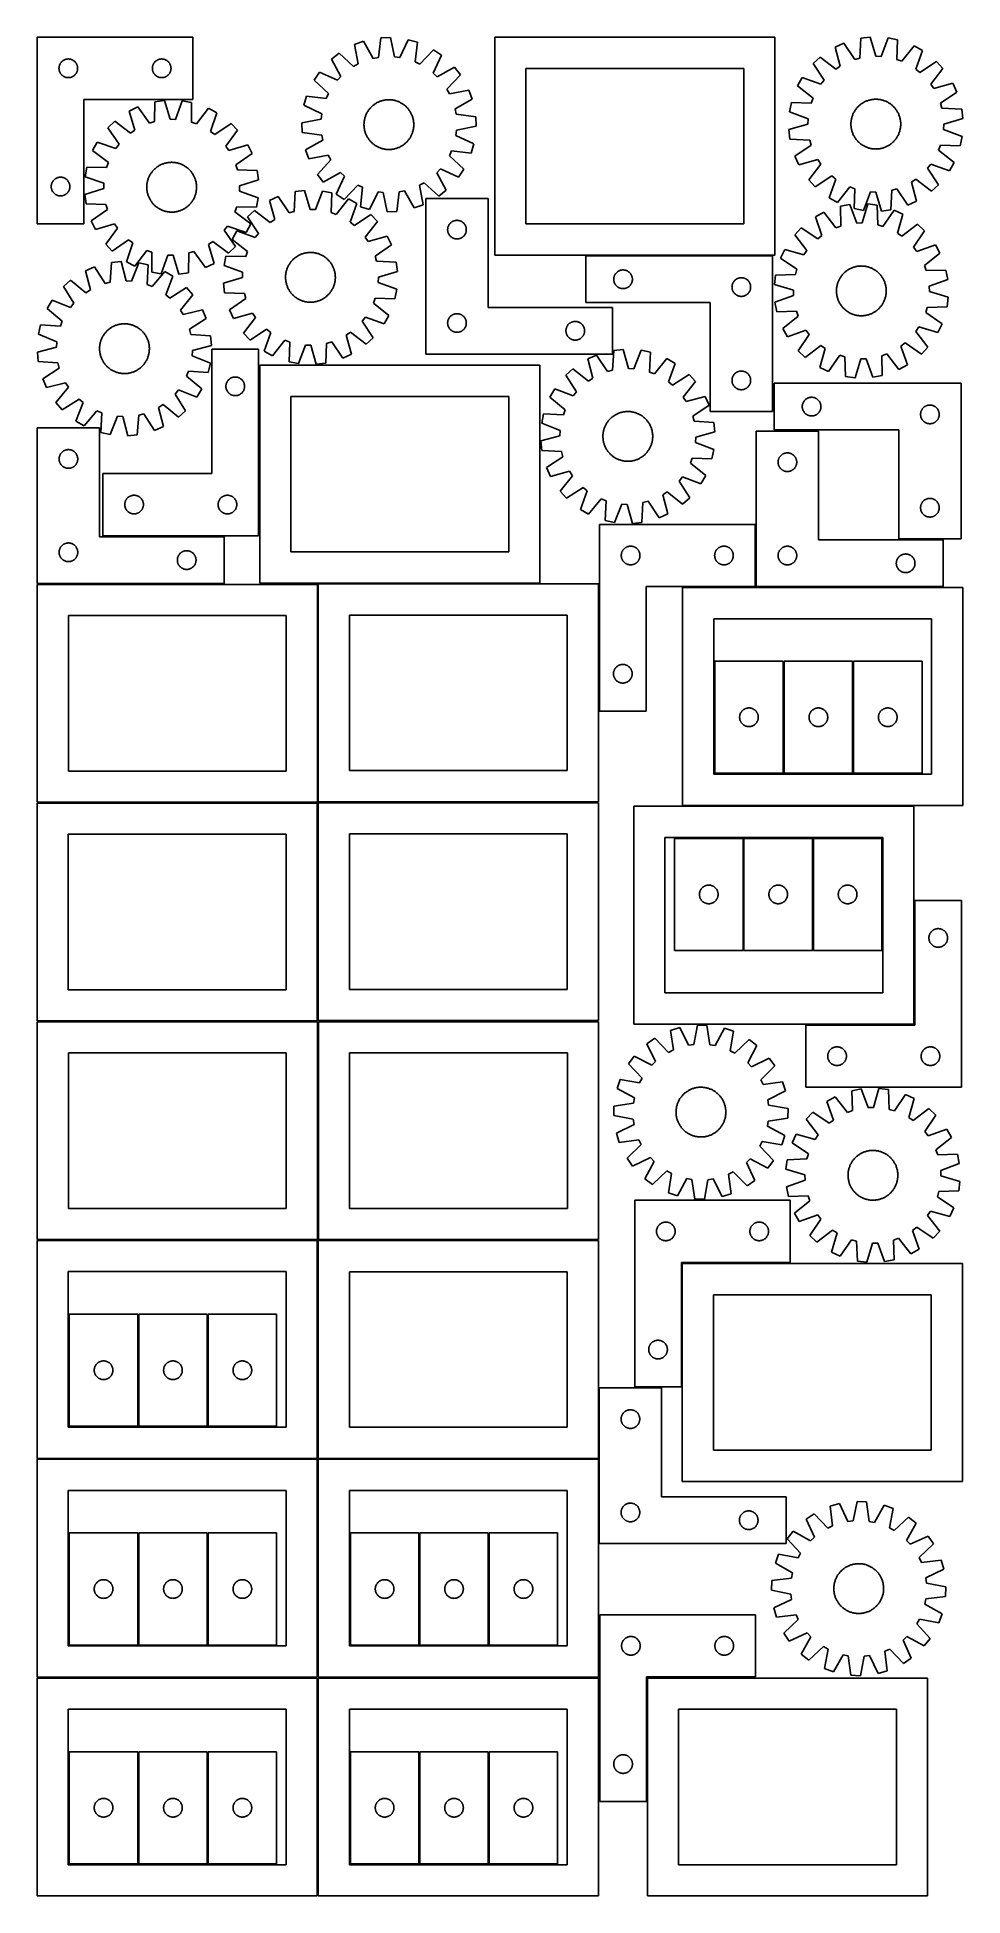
# Model space of a CAD drawing. Header units: millimetres. Extents: x 7 to 1493, y 7 to 2993.
import ezdxf

# ---------------------------------------------------------------- set-up
doc = ezdxf.new("R2010")
doc.units = ezdxf.units.MM
doc.layers.add('COMMON', color=5, linetype='CONTINUOUS', true_color=0x0000ff)
doc.layers.add('CUT', color=7, linetype='CONTINUOUS', true_color=0x000000)

msp = doc.modelspace()

# ---------------------------------------------------------------- linework, layer by layer
at = {"layer": 'COMMON'}
for p, q in [((887.677791, 2642.656041), (1187.677791, 2642.656041)), ((306.667084, 2114.898696), (6.667084, 2114.898696)), ((457.335394, 2114.148695), (457.335394, 1764.76446)), ((813.943855, 2115.514461), (458.085395, 2115.514461)), ((1461.665574, 2109.710463), (1161.665574, 2109.710463)), ((1205.69104, 1990.520902), (1205.69104, 1810.520902)), ((1317.191041, 1990.520902), (1317.191041, 1810.520902)), ((6.585394, 1763.398694), (456.524767, 1763.398694)), ((908.085395, 1764.01446), (458.085395, 1764.01446)), ((1043.354021, 1758.210461), (1414.990181, 1758.210461)), ((1141.153161, 1525.849895), (1141.153161, 1705.849895)), ((1252.653162, 1525.849895), (1252.653162, 1705.849895)), ((1415.740182, 1407.460461), (1415.740182, 1605.858063)), ((457.496141, 1061.099134), (457.496141, 1411.049514)), ((6.74614, 1060.349133), (456.524767, 1060.349133)), ((457.274767, 1059.549513), (457.274767, 709.599133)), ((908.024768, 1060.299514), (458.246141, 1060.299514)), ((1042.129263, 1022.568006), (1042.129263, 824.346336)), ((168.861785, 941.134732), (168.861785, 761.134732)), ((280.361786, 941.134732), (280.361786, 761.134732)), ((908.774769, 709.549513), (908.774769, 822.673431)), ((457.274767, 708.024779), (457.274767, 358.049512)), ((458.024768, 708.799512), (908.024768, 708.799512)), ((908.774769, 572.673431), (908.774769, 708.049512)), ((168.861786, 409.609952), (168.861786, 589.609952)), ((280.361786, 589.609952), (280.361786, 409.609952)), ((620.386627, 589.609952), (620.386627, 409.609952)), ((731.886628, 589.609952), (731.886628, 409.609952)), ((6.524767, 357.274778), (456.524767, 357.274778)), ((458.049608, 357.299511), (908.024768, 357.299511)), ((985.974295, 356.536283), (985.974295, 158.303612)), ((168.861785, 238.085217), (168.861785, 58.085217)), ((280.361786, 238.085217), (280.361786, 58.085217)), ((620.386627, 238.085217), (620.386627, 58.085217)), ((731.886628, 238.085217), (731.886628, 58.085217))]:
    msp.add_line(p, q, dxfattribs=at)
at = {"layer": 'CUT'}
for p, q in [((6.516073, 2993.430443), (6.516073, 2693.430443)), ((256.516073, 2993.430443), (6.516073, 2993.430443)), ((256.516073, 2893.430443), (256.516073, 2993.430443)), ((558.806282, 2992.366207), (554.789516, 2960.856837)), ((574.182472, 2992.916945), (558.806282, 2992.366207)), ((580.443233, 2961.775692), (574.182472, 2992.916945)), ((602.5117, 2989.464307), (588.954598, 2960.738366)), ((617.305513, 2985.236586), (602.5117, 2989.464307)), ((1191.700121, 2993.406042), (741.700121, 2993.406042)), ((741.700121, 2993.406042), (741.700121, 2643.406042)), ((1191.700121, 2643.406042), (1191.700121, 2993.406042)), ((1329.630817, 2991.67119), (1328.223085, 2959.938036)), ((1344.909394, 2993.486573), (1329.630817, 2991.67119)), ((1353.713944, 2962.966831), (1344.909394, 2993.486573)), ((1373.426746, 2992.379109), (1362.28183, 2962.634099)), ((1388.518521, 2989.384301), (1373.426746, 2992.379109)), ((1387.461026, 2957.637545), (1388.518521, 2989.384301)), ((49.809666, 2956.847749), (50.509264, 2957.175196)), ((50.509264, 2957.175196), (51.224792, 2957.466195)), ((51.224792, 2957.466195), (51.954351, 2957.719973)), ((51.954351, 2957.719973), (52.696006, 2957.935859)), ((52.696006, 2957.935859), (53.447792, 2958.113278)), ((53.447792, 2958.113278), (54.207714, 2958.251761)), ((54.207714, 2958.251761), (54.973758, 2958.350941)), ((54.973758, 2958.350941), (55.743892, 2958.410554)), ((55.743892, 2958.410554), (56.516073, 2958.430443)), ((56.516073, 2958.430443), (57.288254, 2958.410554)), ((57.288254, 2958.410554), (58.058388, 2958.350941)), ((58.058388, 2958.350941), (58.824432, 2958.251761)), ((58.824432, 2958.251761), (59.584354, 2958.113278)), ((59.584354, 2958.113278), (60.33614, 2957.935859)), ((60.33614, 2957.935859), (61.077796, 2957.719973)), ((61.077796, 2957.719973), (61.807354, 2957.466195)), ((61.807354, 2957.466195), (62.522882, 2957.175196)), ((62.522882, 2957.175196), (63.22248, 2956.847749)), ((199.809666, 2956.847749), (200.509264, 2957.175196)), ((200.509264, 2957.175196), (201.224792, 2957.466195)), ((201.224792, 2957.466195), (201.954351, 2957.719973)), ((201.954351, 2957.719973), (202.696006, 2957.935859)), ((202.696006, 2957.935859), (203.447792, 2958.113278)), ((203.447792, 2958.113278), (204.207714, 2958.251761)), ((204.207714, 2958.251761), (204.973758, 2958.350941)), ((204.973758, 2958.350941), (205.743892, 2958.410554)), ((205.743892, 2958.410554), (206.516073, 2958.430443)), ((206.516073, 2958.430443), (207.288254, 2958.410554)), ((207.288254, 2958.410554), (208.058388, 2958.350941)), ((208.058388, 2958.350941), (208.824432, 2958.251761)), ((208.824432, 2958.251761), (209.584354, 2958.113278)), ((209.584354, 2958.113278), (210.33614, 2957.935859)), ((210.33614, 2957.935859), (211.077796, 2957.719973)), ((211.077796, 2957.719973), (211.807354, 2957.466195)), ((211.807354, 2957.466195), (212.522882, 2957.175196)), ((212.522882, 2957.175196), (213.22248, 2956.847749)), ((491.394988, 2967.7621), (479.279104, 2958.278645)), ((479.279104, 2958.278645), (494.550215, 2930.426034)), ((514.764419, 2946.24828), (491.394988, 2967.7621)), ((530.796662, 2986.895647), (516.343224, 2981.62036)), ((516.343224, 2981.62036), (522.259983, 2950.41192)), ((546.374176, 2959.213237), (530.796662, 2986.895647)), ((554.789516, 2960.856837), (546.374176, 2959.213237)), ((588.954598, 2960.738366), (580.443233, 2961.775692)), ((613.636674, 2953.684814), (617.305513, 2985.236586)), ((643.181286, 2973.198721), (621.410912, 2950.068101)), ((642.705294, 2935.732594), (655.944601, 2964.606379)), ((655.944601, 2964.606379), (643.181286, 2973.198721)), ((1264.475199, 2961.598112), (1253.181625, 2951.148913)), ((1289.537283, 2942.082306), (1264.475199, 2961.598112)), ((1302.166979, 2983.912105), (1288.197172, 2977.464233)), ((1288.197172, 2977.464233), (1296.664423, 2946.849197)), ((1319.971722, 2957.606861), (1302.166979, 2983.912105)), ((1328.223085, 2959.938036), (1319.971722, 2957.606861)), ((1362.28183, 2962.634099), (1353.713944, 2962.966831)), ((1395.50675, 2954.673477), (1387.461026, 2957.637545)), ((1415.297909, 2979.518693), (1395.50675, 2954.673477)), ((1428.725593, 2972.006846), (1415.297909, 2979.518693)), ((1417.909569, 2942.140672), (1428.725593, 2972.006846)), ((41.521046, 2943.816661), (41.56081, 2944.588075)), ((41.521046, 2943.044224), (41.521046, 2943.816661)), ((41.56081, 2942.272811), (41.521046, 2943.044224)), ((41.56081, 2944.588075), (41.640233, 2945.356418)), ((41.640233, 2941.504467), (41.56081, 2942.272811)), ((41.640233, 2945.356418), (41.759104, 2946.119654)), ((41.759104, 2940.741231), (41.640233, 2941.504467)), ((41.759104, 2946.119654), (41.917107, 2946.875759)), ((41.917107, 2939.985127), (41.759104, 2940.741231)), ((41.917107, 2946.875759), (42.113825, 2947.622727)), ((42.113825, 2939.238158), (41.917107, 2939.985127)), ((42.113825, 2947.622727), (42.348735, 2948.358579)), ((42.348735, 2938.502307), (42.113825, 2939.238158)), ((42.348735, 2948.358579), (42.621214, 2949.081361)), ((42.621214, 2937.779524), (42.348735, 2938.502307)), ((42.621214, 2949.081361), (42.930539, 2949.789159)), ((42.930539, 2937.071727), (42.621214, 2937.779524)), ((42.930539, 2949.789159), (43.275891, 2950.480094)), ((43.275891, 2936.380792), (42.930539, 2937.071727)), ((43.275891, 2950.480094), (43.656354, 2951.152335)), ((43.656354, 2935.708551), (43.275891, 2936.380792)), ((43.656354, 2951.152335), (44.070918, 2951.804099)), ((44.070918, 2935.056787), (43.656354, 2935.708551)), ((44.070918, 2951.804099), (44.518484, 2952.433657)), ((44.518484, 2934.427229), (44.070918, 2935.056787)), ((44.518484, 2952.433657), (44.997866, 2953.03934)), ((44.997866, 2933.821545), (44.518484, 2934.427229)), ((44.997866, 2953.03934), (45.507793, 2953.619543)), ((45.507793, 2933.241343), (44.997866, 2933.821545)), ((45.507793, 2953.619543), (46.046911, 2954.172726)), ((46.046911, 2932.68816), (45.507793, 2933.241343)), ((46.046911, 2954.172726), (46.613791, 2954.697422)), ((46.613791, 2932.163464), (46.046911, 2932.68816)), ((46.613791, 2954.697422), (47.206931, 2955.19224)), ((47.206931, 2931.668646), (46.613791, 2932.163464)), ((47.206931, 2955.19224), (47.824757, 2955.655868)), ((47.824757, 2931.205018), (47.206931, 2931.668646)), ((47.824757, 2955.655868), (48.46563, 2956.087076)), ((48.46563, 2930.773809), (47.824757, 2931.205018)), ((48.46563, 2956.087076), (49.127852, 2956.484721)), ((49.127852, 2930.376164), (48.46563, 2930.773809)), ((49.127852, 2956.484721), (49.809666, 2956.847749)), ((49.809666, 2930.013137), (49.127852, 2930.376164)), ((50.509264, 2929.685689), (49.809666, 2930.013137)), ((51.224792, 2929.394691), (50.509264, 2929.685689)), ((51.954351, 2929.140912), (51.224792, 2929.394691)), ((52.696006, 2928.925027), (51.954351, 2929.140912)), ((53.447792, 2928.747608), (52.696006, 2928.925027)), ((54.207714, 2928.609124), (53.447792, 2928.747608)), ((54.973758, 2928.509945), (54.207714, 2928.609124)), ((55.743892, 2928.450331), (54.973758, 2928.509945)), ((56.516073, 2928.430443), (55.743892, 2928.450331)), ((57.288254, 2928.450331), (56.516073, 2928.430443)), ((58.058388, 2928.509945), (57.288254, 2928.450331)), ((58.824432, 2928.609124), (58.058388, 2928.509945)), ((59.584354, 2928.747608), (58.824432, 2928.609124)), ((60.33614, 2928.925027), (59.584354, 2928.747608)), ((61.077796, 2929.140912), (60.33614, 2928.925027)), ((61.807354, 2929.394691), (61.077796, 2929.140912)), ((62.522882, 2929.685689), (61.807354, 2929.394691)), ((63.22248, 2930.013137), (62.522882, 2929.685689)), ((63.22248, 2956.847749), (63.904294, 2956.484721)), ((63.904294, 2930.376164), (63.22248, 2930.013137)), ((63.904294, 2956.484721), (64.566516, 2956.087076)), ((64.566516, 2930.773809), (63.904294, 2930.376164)), ((64.566516, 2956.087076), (65.20739, 2955.655868)), ((65.20739, 2931.205018), (64.566516, 2930.773809)), ((65.20739, 2955.655868), (65.825215, 2955.19224)), ((65.825215, 2931.668646), (65.20739, 2931.205018)), ((65.825215, 2955.19224), (66.418355, 2954.697422)), ((66.418355, 2932.163464), (65.825215, 2931.668646)), ((66.418355, 2954.697422), (66.985235, 2954.172726)), ((66.985235, 2932.68816), (66.418355, 2932.163464)), ((66.985235, 2954.172726), (67.524354, 2953.619543)), ((67.524354, 2933.241343), (66.985235, 2932.68816)), ((67.524354, 2953.619543), (68.03428, 2953.03934)), ((68.03428, 2933.821545), (67.524354, 2933.241343)), ((68.03428, 2953.03934), (68.513662, 2952.433657)), ((68.513662, 2934.427229), (68.03428, 2933.821545)), ((68.513662, 2952.433657), (68.961228, 2951.804099)), ((68.961228, 2935.056787), (68.513662, 2934.427229)), ((68.961228, 2951.804099), (69.375792, 2951.152335)), ((69.375792, 2935.708551), (68.961228, 2935.056787)), ((69.375792, 2951.152335), (69.756255, 2950.480094)), ((69.756255, 2936.380792), (69.375792, 2935.708551)), ((69.756255, 2950.480094), (70.101607, 2949.789159)), ((70.101607, 2937.071727), (69.756255, 2936.380792)), ((70.101607, 2949.789159), (70.410933, 2949.081361)), ((70.410933, 2937.779524), (70.101607, 2937.071727)), ((70.410933, 2949.081361), (70.683411, 2948.358579)), ((70.683411, 2938.502307), (70.410933, 2937.779524)), ((70.683411, 2948.358579), (70.918321, 2947.622727)), ((70.918321, 2939.238158), (70.683411, 2938.502307)), ((70.918321, 2947.622727), (71.115039, 2946.875759)), ((71.115039, 2939.985127), (70.918321, 2939.238158)), ((71.115039, 2946.875759), (71.273042, 2946.119654)), ((71.273042, 2940.741231), (71.115039, 2939.985127)), ((71.273042, 2946.119654), (71.391913, 2945.356418)), ((71.391913, 2941.504467), (71.273042, 2940.741231)), ((71.391913, 2945.356418), (71.471336, 2944.588075)), ((71.471336, 2942.272811), (71.391913, 2941.504467)), ((71.471336, 2944.588075), (71.5111, 2943.816661)), ((71.5111, 2943.044224), (71.471336, 2942.272811)), ((71.5111, 2943.816661), (71.5111, 2943.044224)), ((191.521046, 2943.816661), (191.56081, 2944.588075)), ((191.521046, 2943.044224), (191.521046, 2943.816661)), ((191.56081, 2942.272811), (191.521046, 2943.044224)), ((191.56081, 2944.588075), (191.640233, 2945.356418)), ((191.640233, 2941.504467), (191.56081, 2942.272811)), ((191.640233, 2945.356418), (191.759104, 2946.119654)), ((191.759104, 2940.741231), (191.640233, 2941.504467)), ((191.759104, 2946.119654), (191.917107, 2946.875759)), ((191.917107, 2939.985127), (191.759104, 2940.741231)), ((191.917107, 2946.875759), (192.113825, 2947.622727)), ((192.113825, 2939.238158), (191.917107, 2939.985127)), ((192.113825, 2947.622727), (192.348735, 2948.358579)), ((192.348735, 2938.502307), (192.113825, 2939.238158)), ((192.348735, 2948.358579), (192.621214, 2949.081361)), ((192.621214, 2937.779524), (192.348735, 2938.502307)), ((192.621214, 2949.081361), (192.930539, 2949.789159)), ((192.930539, 2937.071727), (192.621214, 2937.779524)), ((192.930539, 2949.789159), (193.275891, 2950.480094)), ((193.275891, 2936.380792), (192.930539, 2937.071727)), ((193.275891, 2950.480094), (193.656354, 2951.152335)), ((193.656354, 2935.708551), (193.275891, 2936.380792)), ((193.656354, 2951.152335), (194.070918, 2951.804099)), ((194.070918, 2935.056787), (193.656354, 2935.708551)), ((194.070918, 2951.804099), (194.518484, 2952.433657)), ((194.518484, 2934.427229), (194.070918, 2935.056787)), ((194.518484, 2952.433657), (194.997866, 2953.03934)), ((194.997866, 2933.821545), (194.518484, 2934.427229)), ((194.997866, 2953.03934), (195.507793, 2953.619543)), ((195.507793, 2933.241343), (194.997866, 2933.821545)), ((195.507793, 2953.619543), (196.046911, 2954.172726)), ((196.046911, 2932.68816), (195.507793, 2933.241343)), ((196.046911, 2954.172726), (196.613791, 2954.697422)), ((196.613791, 2932.163464), (196.046911, 2932.68816)), ((196.613791, 2954.697422), (197.206931, 2955.19224)), ((197.206931, 2931.668646), (196.613791, 2932.163464)), ((197.206931, 2955.19224), (197.824757, 2955.655868)), ((197.824757, 2931.205018), (197.206931, 2931.668646)), ((197.824757, 2955.655868), (198.46563, 2956.087076)), ((198.46563, 2930.773809), (197.824757, 2931.205018)), ((198.46563, 2956.087076), (199.127852, 2956.484721)), ((199.127852, 2930.376164), (198.46563, 2930.773809)), ((199.127852, 2956.484721), (199.809666, 2956.847749)), ((199.809666, 2930.013137), (199.127852, 2930.376164)), ((200.509264, 2929.685689), (199.809666, 2930.013137)), ((201.224792, 2929.394691), (200.509264, 2929.685689)), ((201.954351, 2929.140912), (201.224792, 2929.394691)), ((202.696006, 2928.925027), (201.954351, 2929.140912)), ((203.447792, 2928.747608), (202.696006, 2928.925027)), ((204.207714, 2928.609124), (203.447792, 2928.747608)), ((204.973758, 2928.509945), (204.207714, 2928.609124)), ((205.743892, 2928.450331), (204.973758, 2928.509945)), ((206.516073, 2928.430443), (205.743892, 2928.450331)), ((207.288254, 2928.450331), (206.516073, 2928.430443)), ((208.058388, 2928.509945), (207.288254, 2928.450331)), ((208.824432, 2928.609124), (208.058388, 2928.509945)), ((209.584354, 2928.747608), (208.824432, 2928.609124)), ((210.33614, 2928.925027), (209.584354, 2928.747608)), ((211.077796, 2929.140912), (210.33614, 2928.925027)), ((211.807354, 2929.394691), (211.077796, 2929.140912)), ((212.522882, 2929.685689), (211.807354, 2929.394691)), ((213.22248, 2930.013137), (212.522882, 2929.685689)), ((213.22248, 2956.847749), (213.904294, 2956.484721)), ((213.904294, 2930.376164), (213.22248, 2930.013137)), ((213.904294, 2956.484721), (214.566516, 2956.087076)), ((214.566516, 2930.773809), (213.904294, 2930.376164)), ((214.566516, 2956.087076), (215.20739, 2955.655868)), ((215.20739, 2931.205018), (214.566516, 2930.773809)), ((215.20739, 2955.655868), (215.825215, 2955.19224)), ((215.825215, 2931.668646), (215.20739, 2931.205018)), ((215.825215, 2955.19224), (216.418355, 2954.697422)), ((216.418355, 2932.163464), (215.825215, 2931.668646)), ((216.418355, 2954.697422), (216.985235, 2954.172726)), ((216.985235, 2932.68816), (216.418355, 2932.163464)), ((216.985235, 2954.172726), (217.524354, 2953.619543)), ((217.524354, 2933.241343), (216.985235, 2932.68816)), ((217.524354, 2953.619543), (218.03428, 2953.03934)), ((218.03428, 2933.821545), (217.524354, 2933.241343)), ((218.03428, 2953.03934), (218.513662, 2952.433657)), ((218.513662, 2934.427229), (218.03428, 2933.821545)), ((218.513662, 2952.433657), (218.961228, 2951.804099)), ((218.961228, 2935.056787), (218.513662, 2934.427229)), ((218.961228, 2951.804099), (219.375792, 2951.152335)), ((219.375792, 2935.708551), (218.961228, 2935.056787)), ((219.375792, 2951.152335), (219.756255, 2950.480094)), ((219.756255, 2936.380792), (219.375792, 2935.708551)), ((219.756255, 2950.480094), (220.101607, 2949.789159)), ((220.101607, 2937.071727), (219.756255, 2936.380792)), ((220.101607, 2949.789159), (220.410933, 2949.081361)), ((220.410933, 2937.779524), (220.101607, 2937.071727)), ((220.410933, 2949.081361), (220.683411, 2948.358579)), ((220.683411, 2938.502307), (220.410933, 2937.779524)), ((220.683411, 2948.358579), (220.918321, 2947.622727)), ((220.918321, 2939.238158), (220.683411, 2938.502307)), ((220.918321, 2947.622727), (221.115039, 2946.875759)), ((221.115039, 2939.985127), (220.918321, 2939.238158)), ((221.115039, 2946.875759), (221.273042, 2946.119654)), ((221.273042, 2940.741231), (221.115039, 2939.985127)), ((221.273042, 2946.119654), (221.391913, 2945.356418)), ((221.391913, 2941.504467), (221.273042, 2940.741231)), ((221.391913, 2945.356418), (221.471336, 2944.588075)), ((221.471336, 2942.272811), (221.391913, 2941.504467)), ((221.471336, 2944.588075), (221.5111, 2943.816661)), ((221.5111, 2943.044224), (221.471336, 2942.272811)), ((221.5111, 2943.816661), (221.5111, 2943.044224)), ((459.83436, 2937.389228), (451.242019, 2924.625913)), ((488.708146, 2924.149921), (459.83436, 2937.389228)), ((494.550215, 2930.426034), (488.708146, 2924.149921)), ((522.259983, 2950.41192), (514.764419, 2946.24828)), ((621.410912, 2950.068101), (613.636674, 2953.684814)), ((648.981407, 2929.890524), (642.705294, 2935.732594)), ((676.834018, 2945.161635), (648.981407, 2929.890524)), ((664.803653, 2909.67632), (686.317473, 2933.045751)), ((686.317473, 2933.045751), (676.834018, 2945.161635)), ((1141.700121, 2943.406042), (791.700121, 2943.406042)), ((791.700121, 2943.406042), (791.700121, 2693.406042)), ((1141.700121, 2693.406042), (1141.700121, 2943.406042)), ((1235.523589, 2928.728843), (1228.011742, 2915.301158)), ((1265.389763, 2917.912819), (1235.523589, 2928.728843)), ((1253.181625, 2951.148913), (1270.695026, 2924.648809)), ((1296.664423, 2946.849197), (1289.537283, 2942.082306)), ((1424.645559, 2936.835409), (1417.909569, 2942.140672)), ((1451.145664, 2954.34881), (1424.645559, 2936.835409)), ((1442.079057, 2917.993152), (1461.594862, 2943.055237)), ((1461.594862, 2943.055237), (1451.145664, 2954.34881)), ((439.204153, 2898.75014), (434.976432, 2883.956327)), ((470.755926, 2895.081301), (439.204153, 2898.75014)), ((451.242019, 2924.625913), (474.372638, 2902.855539)), ((474.372638, 2902.855539), (470.755926, 2895.081301)), ((668.967293, 2902.180757), (664.803653, 2909.67632)), ((700.175733, 2908.097516), (668.967293, 2902.180757)), ((705.45102, 2893.644077), (700.175733, 2908.097516)), ((1228.011742, 2915.301158), (1252.856959, 2895.509999)), ((1270.695026, 2924.648809), (1265.389763, 2917.912819)), ((1446.845948, 2910.866012), (1442.079057, 2917.993152)), ((1477.460984, 2919.333263), (1446.845948, 2910.866012)), ((1457.603611, 2887.558713), (1483.908856, 2905.363457)), ((1483.908856, 2905.363457), (1477.460984, 2919.333263)), ((81.516073, 2693.430443), (81.516073, 2893.430443)), ((81.516073, 2893.430443), (256.516073, 2893.430443)), ((168.34846, 2881.449659), (154.510876, 2874.72271)), ((154.510876, 2874.72271), (163.590868, 2844.28378)), ((186.677565, 2855.507055), (168.34846, 2881.449659)), ((195.651041, 2889.758382), (194.880479, 2858.003367)), ((210.890106, 2891.880041), (195.651041, 2889.758382)), ((220.305416, 2861.543155), (210.890106, 2891.880041)), ((239.423941, 2891.345145), (228.878253, 2861.382448)), ((254.572782, 2888.653833), (239.423941, 2891.345145)), ((254.15266, 2856.892249), (254.572782, 2888.653833)), ((281.544779, 2879.327677), (262.256251, 2854.090255)), ((295.120522, 2872.086838), (281.544779, 2879.327677)), ((284.906092, 2842.009601), (295.120522, 2872.086838)), ((434.976432, 2883.956327), (463.702374, 2870.399225)), ((463.702374, 2870.399225), (462.665047, 2861.88786)), ((534.129548, 2867.211342), (534.596177, 2868.378074)), ((534.596177, 2868.378074), (535.099223, 2869.529574)), ((535.099223, 2869.529574), (535.63819, 2870.664704)), ((535.63819, 2870.664704), (536.212547, 2871.782345)), ((536.212547, 2871.782345), (536.821727, 2872.881394)), ((536.821727, 2872.881394), (537.465127, 2873.960765)), ((537.465127, 2873.960765), (538.142114, 2875.019394)), ((538.142114, 2875.019394), (538.85202, 2876.056236)), ((538.85202, 2876.056236), (539.594143, 2877.070267)), ((539.594143, 2877.070267), (540.367751, 2878.060488)), ((540.367751, 2878.060488), (541.172082, 2879.02592)), ((541.172082, 2879.02592), (542.00634, 2879.965612)), ((542.00634, 2879.965612), (542.869703, 2880.878635)), ((542.869703, 2880.878635), (543.761319, 2881.764088)), ((543.761319, 2881.764088), (544.680307, 2882.621099)), ((544.680307, 2882.621099), (545.625762, 2883.44882)), ((545.625762, 2883.44882), (546.596749, 2884.246436)), ((546.596749, 2884.246436), (547.592311, 2885.013158)), ((547.592311, 2885.013158), (548.611465, 2885.748231)), ((548.611465, 2885.748231), (549.653205, 2886.450928)), ((549.653205, 2886.450928), (550.716504, 2887.120557)), ((550.716504, 2887.120557), (551.800311, 2887.756457)), ((551.800311, 2887.756457), (552.903558, 2888.358)), ((552.903558, 2888.358), (554.025155, 2888.924592)), ((554.025155, 2888.924592), (555.163996, 2889.455674)), ((555.163996, 2889.455674), (556.318957, 2889.950722)), ((556.318957, 2889.950722), (557.488897, 2890.409248)), ((557.488897, 2890.409248), (558.672663, 2890.830799)), ((558.672663, 2890.830799), (559.869086, 2891.214959)), ((559.869086, 2891.214959), (561.076986, 2891.561348)), ((561.076986, 2891.561348), (562.29517, 2891.869626)), ((562.29517, 2891.869626), (563.522435, 2892.139488)), ((563.522435, 2892.139488), (564.757572, 2892.370667)), ((564.757572, 2892.370667), (565.999361, 2892.562935)), ((565.999361, 2892.562935), (567.246577, 2892.716103)), ((567.246577, 2892.716103), (568.497988, 2892.830019)), ((568.497988, 2892.830019), (569.75236, 2892.904572)), ((569.75236, 2892.904572), (571.008454, 2892.939687)), ((571.008454, 2892.939687), (572.265032, 2892.935329)), ((572.265032, 2892.935329), (573.520853, 2892.891504)), ((573.520853, 2892.891504), (574.774678, 2892.808254)), ((574.774678, 2892.808254), (576.025269, 2892.685662)), ((576.025269, 2892.685662), (577.271392, 2892.523848)), ((577.271392, 2892.523848), (578.511818, 2892.322972)), ((578.511818, 2892.322972), (579.745322, 2892.083233)), ((579.745322, 2892.083233), (580.970686, 2891.804866)), ((580.970686, 2891.804866), (582.186703, 2891.488148)), ((582.186703, 2891.488148), (583.392171, 2891.133389)), ((583.392171, 2891.133389), (584.585901, 2890.740941)), ((584.585901, 2890.740941), (585.766715, 2890.311191)), ((585.766715, 2890.311191), (586.933447, 2889.844562)), ((586.933447, 2889.844562), (588.084947, 2889.341516)), ((588.084947, 2889.341516), (589.220077, 2888.802549)), ((589.220077, 2888.802549), (590.337718, 2888.228192)), ((590.337718, 2888.228192), (591.436767, 2887.619013)), ((591.436767, 2887.619013), (592.516138, 2886.975612)), ((592.516138, 2886.975612), (593.574767, 2886.298625)), ((593.574767, 2886.298625), (594.611609, 2885.588719)), ((594.611609, 2885.588719), (595.62564, 2884.846596)), ((595.62564, 2884.846596), (596.615861, 2884.072988)), ((596.615861, 2884.072988), (597.581293, 2883.268658)), ((597.581293, 2883.268658), (598.520985, 2882.434399)), ((598.520985, 2882.434399), (599.434008, 2881.571036)), ((599.434008, 2881.571036), (600.319461, 2880.67942)), ((600.319461, 2880.67942), (601.176472, 2879.760432)), ((601.176472, 2879.760432), (602.004193, 2878.814977)), ((602.004193, 2878.814977), (602.801809, 2877.84399)), ((602.801809, 2877.84399), (603.568531, 2876.848428)), ((603.568531, 2876.848428), (604.303604, 2875.829274)), ((604.303604, 2875.829274), (605.006301, 2874.787534)), ((605.006301, 2874.787534), (605.67593, 2873.724235)), ((605.67593, 2873.724235), (606.31183, 2872.640428)), ((606.31183, 2872.640428), (606.913373, 2871.537181)), ((606.913373, 2871.537181), (607.479965, 2870.415584)), ((607.479965, 2870.415584), (608.011047, 2869.276743)), ((608.011047, 2869.276743), (608.506095, 2868.121782)), ((608.506095, 2868.121782), (608.964621, 2866.951842)), ((677.76861, 2878.066563), (705.45102, 2893.644077)), ((679.41221, 2869.651223), (677.76861, 2878.066563)), ((710.921579, 2865.634457), (679.41221, 2869.651223)), ((1218.146135, 2888.52177), (1215.151326, 2873.429996)), ((1215.151326, 2873.429996), (1244.896336, 2862.285079)), ((1249.89289, 2887.464276), (1218.146135, 2888.52177)), ((1252.856959, 2895.509999), (1249.89289, 2887.464276)), ((1316.122206, 2867.299247), (1316.565842, 2868.474914)), ((1316.565842, 2868.474914), (1317.046189, 2869.636066)), ((1317.046189, 2869.636066), (1317.562771, 2870.781557)), ((1317.562771, 2870.781557), (1318.115079, 2871.910256)), ((1318.115079, 2871.910256), (1318.702568, 2873.02105)), ((1318.702568, 2873.02105), (1319.324658, 2874.112843)), ((1319.324658, 2874.112843), (1319.980735, 2875.184557)), ((1319.980735, 2875.184557), (1320.670151, 2876.235134)), ((1320.670151, 2876.235134), (1321.392227, 2877.263537)), ((1321.392227, 2877.263537), (1322.146249, 2878.268752)), ((1322.146249, 2878.268752), (1322.931474, 2879.249786)), ((1322.931474, 2879.249786), (1323.747126, 2880.205672)), ((1323.747126, 2880.205672), (1324.592401, 2881.135466)), ((1324.592401, 2881.135466), (1325.466465, 2882.038251)), ((1325.466465, 2882.038251), (1326.368454, 2882.913135)), ((1326.368454, 2882.913135), (1327.297479, 2883.759255)), ((1327.297479, 2883.759255), (1328.252623, 2884.575776)), ((1328.252623, 2884.575776), (1329.232943, 2885.361893)), ((1329.232943, 2885.361893), (1330.237472, 2886.116829)), ((1330.237472, 2886.116829), (1331.265219, 2886.83984)), ((1331.265219, 2886.83984), (1332.315168, 2887.530211)), ((1332.315168, 2887.530211), (1333.386285, 2888.187262)), ((1333.386285, 2888.187262), (1334.477511, 2888.810345)), ((1334.477511, 2888.810345), (1335.587771, 2889.398843)), ((1335.587771, 2889.398843), (1336.715967, 2889.952177)), ((1336.715967, 2889.952177), (1337.860988, 2890.469801)), ((1337.860988, 2890.469801), (1339.021703, 2890.951203)), ((1339.021703, 2890.951203), (1340.196966, 2891.395909)), ((1340.196966, 2891.395909), (1341.385618, 2891.803479)), ((1341.385618, 2891.803479), (1342.586486, 2892.173512)), ((1342.586486, 2892.173512), (1343.798383, 2892.505642)), ((1343.798383, 2892.505642), (1345.020116, 2892.799542)), ((1345.020116, 2892.799542), (1346.250477, 2893.05492)), ((1346.250477, 2893.05492), (1347.488252, 2893.271527)), ((1347.488252, 2893.271527), (1348.732221, 2893.449147)), ((1348.732221, 2893.449147), (1349.981155, 2893.587605)), ((1349.981155, 2893.587605), (1351.233822, 2893.686765)), ((1351.233822, 2893.686765), (1352.488985, 2893.746529)), ((1352.488985, 2893.746529), (1353.745407, 2893.766838)), ((1353.745407, 2893.766838), (1355.001846, 2893.747672)), ((1355.001846, 2893.747672), (1356.257063, 2893.689049)), ((1356.257063, 2893.689049), (1357.509819, 2893.591028)), ((1357.509819, 2893.591028), (1358.758879, 2893.453706)), ((1358.758879, 2893.453706), (1360.003008, 2893.277217)), ((1360.003008, 2893.277217), (1361.24098, 2893.061736)), ((1361.24098, 2893.061736), (1362.471573, 2892.807476)), ((1362.471573, 2892.807476), (1363.693572, 2892.514687)), ((1363.693572, 2892.514687), (1364.905772, 2892.18366)), ((1364.905772, 2892.18366), (1366.106975, 2891.814719)), ((1366.106975, 2891.814719), (1367.295997, 2891.40823)), ((1367.295997, 2891.40823), (1368.471664, 2890.964593)), ((1368.471664, 2890.964593), (1369.632816, 2890.484246)), ((1369.632816, 2890.484246), (1370.778307, 2889.967664)), ((1370.778307, 2889.967664), (1371.907007, 2889.415356)), ((1371.907007, 2889.415356), (1373.017801, 2888.827867)), ((1373.017801, 2888.827867), (1374.109594, 2888.205777)), ((1374.109594, 2888.205777), (1375.181307, 2887.549701)), ((1375.181307, 2887.549701), (1376.231884, 2886.860284)), ((1376.231884, 2886.860284), (1377.260287, 2886.138208)), ((1377.260287, 2886.138208), (1378.265502, 2885.384186)), ((1378.265502, 2885.384186), (1379.246537, 2884.598961)), ((1379.246537, 2884.598961), (1380.202423, 2883.783309)), ((1380.202423, 2883.783309), (1381.132217, 2882.938034)), ((1381.132217, 2882.938034), (1382.035002, 2882.06397)), ((1382.035002, 2882.06397), (1382.909886, 2881.161981)), ((1382.909886, 2881.161981), (1383.756006, 2880.232956)), ((1383.756006, 2880.232956), (1384.572527, 2879.277812)), ((1384.572527, 2879.277812), (1385.358644, 2878.297492)), ((1385.358644, 2878.297492), (1386.11358, 2877.292963)), ((1386.11358, 2877.292963), (1386.83659, 2876.265217)), ((1386.83659, 2876.265217), (1387.526962, 2875.215267)), ((1387.526962, 2875.215267), (1388.184013, 2874.144151)), ((1388.184013, 2874.144151), (1388.807095, 2873.052924)), ((1388.807095, 2873.052924), (1389.395594, 2871.942665)), ((1389.395594, 2871.942665), (1389.948928, 2870.814468)), ((1389.948928, 2870.814468), (1390.466551, 2869.669447)), ((1390.466551, 2869.669447), (1390.947954, 2868.508732)), ((1390.947954, 2868.508732), (1391.392659, 2867.333469)), ((1459.934787, 2879.30735), (1457.603611, 2887.558713)), ((1491.667941, 2877.899618), (1459.934787, 2879.30735)), ((1493.483324, 2862.621041), (1491.667941, 2877.899618)), ((131.112115, 2858.383683), (120.030533, 2847.709927)), ((120.030533, 2847.709927), (138.072264, 2821.566655)), ((156.560835, 2839.374807), (131.112115, 2858.383683)), ((163.590868, 2844.28378), (156.560835, 2839.374807)), ((194.880479, 2858.003367), (186.677565, 2855.507055)), ((228.878253, 2861.382448), (220.305416, 2861.543155)), ((262.256251, 2854.090255), (254.15266, 2856.892249)), ((291.747203, 2836.840599), (284.906092, 2842.009601)), ((317.890475, 2854.88233), (291.747203, 2836.840599)), ((309.555354, 2818.352028), (328.564231, 2843.800748)), ((328.564231, 2843.800748), (317.890475, 2854.88233)), ((462.665047, 2861.88786), (431.523794, 2855.6271)), ((431.523794, 2855.6271), (432.074533, 2840.250909)), ((432.074533, 2840.250909), (463.583902, 2836.234143)), ((531.501053, 2852.453081), (531.50541, 2853.709659)), ((531.536167, 2851.196987), (531.501053, 2852.453081)), ((531.50541, 2853.709659), (531.549235, 2854.96548)), ((531.61072, 2849.942615), (531.536167, 2851.196987)), ((531.549235, 2854.96548), (531.632485, 2856.219305)), ((531.724636, 2848.691204), (531.61072, 2849.942615)), ((531.632485, 2856.219305), (531.755078, 2857.469896)), ((531.877804, 2847.443988), (531.724636, 2848.691204)), ((531.755078, 2857.469896), (531.916891, 2858.716019)), ((532.070073, 2846.202199), (531.877804, 2847.443988)), ((531.916891, 2858.716019), (532.117767, 2859.956445)), ((532.301252, 2844.967063), (532.070073, 2846.202199)), ((532.117767, 2859.956445), (532.357507, 2861.189949)), ((532.571113, 2843.739797), (532.301252, 2844.967063)), ((532.357507, 2861.189949), (532.635873, 2862.415313)), ((532.879391, 2842.521613), (532.571113, 2843.739797)), ((532.635873, 2862.415313), (532.952592, 2863.63133)), ((533.225781, 2841.313713), (532.879391, 2842.521613)), ((532.952592, 2863.63133), (533.30735, 2864.836798)), ((533.609941, 2840.11729), (533.225781, 2841.313713)), ((533.30735, 2864.836798), (533.699798, 2866.030528)), ((534.031491, 2838.933525), (533.609941, 2840.11729)), ((533.699798, 2866.030528), (534.129548, 2867.211342)), ((534.490017, 2837.763584), (534.031491, 2838.933525)), ((534.985065, 2836.608623), (534.490017, 2837.763584)), ((608.866564, 2838.674024), (608.399935, 2837.507292)), ((609.296314, 2839.854838), (608.866564, 2838.674024)), ((608.964621, 2866.951842), (609.386172, 2865.768076)), ((609.688762, 2841.048568), (609.296314, 2839.854838)), ((609.386172, 2865.768076), (609.770331, 2864.571653)), ((610.043521, 2842.254036), (609.688762, 2841.048568)), ((609.770331, 2864.571653), (610.116721, 2863.363753)), ((610.360239, 2843.470053), (610.043521, 2842.254036)), ((610.116721, 2863.363753), (610.424999, 2862.14557)), ((610.638606, 2844.695418), (610.360239, 2843.470053)), ((610.424999, 2862.14557), (610.69486, 2860.918304)), ((610.878345, 2845.928922), (610.638606, 2844.695418)), ((610.69486, 2860.918304), (610.92604, 2859.683167)), ((611.079221, 2847.169347), (610.878345, 2845.928922)), ((610.92604, 2859.683167), (611.118308, 2858.441378)), ((611.241035, 2848.41547), (611.079221, 2847.169347)), ((611.118308, 2858.441378), (611.271476, 2857.194163)), ((611.363627, 2849.666061), (611.241035, 2848.41547)), ((611.271476, 2857.194163), (611.385392, 2855.942751)), ((611.446877, 2850.919886), (611.363627, 2849.666061)), ((611.385392, 2855.942751), (611.459945, 2854.688379)), ((611.490702, 2852.175707), (611.446877, 2850.919886)), ((611.459945, 2854.688379), (611.49506, 2853.432285)), ((611.49506, 2853.432285), (611.490702, 2852.175707)), ((679.293739, 2835.486141), (680.331065, 2843.997506)), ((680.331065, 2843.997506), (711.472318, 2850.258267)), ((711.472318, 2850.258267), (710.921579, 2865.634457)), ((1244.563604, 2853.717194), (1214.043862, 2844.912644)), ((1214.043862, 2844.912644), (1215.859245, 2829.634066)), ((1244.896336, 2862.285079), (1244.563604, 2853.717194)), ((1313.763597, 2853.748656), (1313.782763, 2855.005095)), ((1313.783906, 2852.492235), (1313.763597, 2853.748656)), ((1313.782763, 2855.005095), (1313.841386, 2856.260312)), ((1313.84367, 2851.237071), (1313.783906, 2852.492235)), ((1313.841386, 2856.260312), (1313.939407, 2857.513069)), ((1313.94283, 2849.984405), (1313.84367, 2851.237071)), ((1313.939407, 2857.513069), (1314.07673, 2858.762128)), ((1314.081288, 2848.735471), (1313.94283, 2849.984405)), ((1314.07673, 2858.762128), (1314.253218, 2860.006258)), ((1314.258908, 2847.491502), (1314.081288, 2848.735471)), ((1314.253218, 2860.006258), (1314.468699, 2861.24423)), ((1314.475515, 2846.253726), (1314.258908, 2847.491502)), ((1314.468699, 2861.24423), (1314.722959, 2862.474823)), ((1314.730894, 2845.023365), (1314.475515, 2846.253726)), ((1314.722959, 2862.474823), (1315.015748, 2863.696822)), ((1315.024793, 2843.801633), (1314.730894, 2845.023365)), ((1315.015748, 2863.696822), (1315.346776, 2864.909021)), ((1315.356923, 2842.589735), (1315.024793, 2843.801633)), ((1315.346776, 2864.909021), (1315.715716, 2866.110225)), ((1315.726956, 2841.388868), (1315.356923, 2842.589735)), ((1315.715716, 2866.110225), (1316.122206, 2867.299247)), ((1316.134526, 2840.200216), (1315.726956, 2841.388868)), ((1316.579232, 2839.024952), (1316.134526, 2840.200216)), ((1317.060634, 2837.864238), (1316.579232, 2839.024952)), ((1317.578258, 2836.719217), (1317.060634, 2837.864238)), ((1390.480997, 2837.897619), (1389.964415, 2836.752128)), ((1390.961343, 2839.058771), (1390.480997, 2837.897619)), ((1391.40498, 2840.234438), (1390.961343, 2839.058771)), ((1391.392659, 2867.333469), (1391.80023, 2866.144817)), ((1391.81147, 2841.42346), (1391.40498, 2840.234438)), ((1391.80023, 2866.144817), (1392.170263, 2864.94395)), ((1392.18041, 2842.624663), (1391.81147, 2841.42346)), ((1392.170263, 2864.94395), (1392.502393, 2863.732052)), ((1392.511438, 2843.836863), (1392.18041, 2842.624663)), ((1392.502393, 2863.732052), (1392.796292, 2862.510319)), ((1392.804227, 2845.058862), (1392.511438, 2843.836863)), ((1392.796292, 2862.510319), (1393.051671, 2861.279958)), ((1393.058487, 2846.289455), (1392.804227, 2845.058862)), ((1393.051671, 2861.279958), (1393.268277, 2860.042183)), ((1393.273967, 2847.527427), (1393.058487, 2846.289455)), ((1393.268277, 2860.042183), (1393.445897, 2858.798214)), ((1393.450456, 2848.771556), (1393.273967, 2847.527427)), ((1393.445897, 2858.798214), (1393.584356, 2857.54928)), ((1393.587779, 2850.020616), (1393.450456, 2848.771556)), ((1393.584356, 2857.54928), (1393.683516, 2856.296613)), ((1393.6858, 2851.273372), (1393.587779, 2850.020616)), ((1393.683516, 2856.296613), (1393.74328, 2855.04145)), ((1393.744422, 2852.528589), (1393.6858, 2851.273372)), ((1393.74328, 2855.04145), (1393.763589, 2853.785029)), ((1393.763589, 2853.785029), (1393.744422, 2852.528589)), ((1462.63085, 2845.248606), (1462.963582, 2853.816491)), ((1492.375859, 2834.103689), (1462.63085, 2845.248606)), ((1462.963582, 2853.816491), (1493.483324, 2862.621041)), ((102.826025, 2824.939974), (95.585186, 2811.364231)), ((95.585186, 2811.364231), (120.822608, 2792.075704)), ((132.903262, 2814.725545), (102.826025, 2824.939974)), ((138.072264, 2821.566655), (132.903262, 2814.725545)), ((314.464327, 2811.321995), (309.555354, 2818.352028)), ((344.903258, 2820.401987), (314.464327, 2811.321995)), ((351.630206, 2806.564403), (344.903258, 2820.401987)), ((465.227502, 2827.818803), (437.545092, 2812.241289)), ((437.545092, 2812.241289), (442.82038, 2797.787851)), ((463.583902, 2836.234143), (465.227502, 2827.818803)), ((535.516148, 2835.469782), (534.985065, 2836.608623)), ((536.08274, 2834.348185), (535.516148, 2835.469782)), ((536.684282, 2833.244938), (536.08274, 2834.348185)), ((537.320182, 2832.161131), (536.684282, 2833.244938)), ((537.989811, 2831.097833), (537.320182, 2832.161131)), ((538.692508, 2830.056092), (537.989811, 2831.097833)), ((539.427581, 2829.036938), (538.692508, 2830.056092)), ((540.194304, 2828.041376), (539.427581, 2829.036938)), ((540.991919, 2827.070389), (540.194304, 2828.041376)), ((541.81964, 2826.124934), (540.991919, 2827.070389)), ((542.676651, 2825.205946), (541.81964, 2826.124934)), ((543.562104, 2824.31433), (542.676651, 2825.205946)), ((544.475127, 2823.450967), (543.562104, 2824.31433)), ((545.414819, 2822.616709), (544.475127, 2823.450967)), ((546.380251, 2821.812378), (545.414819, 2822.616709)), ((547.370472, 2821.03877), (546.380251, 2821.812378)), ((548.384503, 2820.296647), (547.370472, 2821.03877)), ((549.421345, 2819.586742), (548.384503, 2820.296647)), ((550.479974, 2818.909754), (549.421345, 2819.586742)), ((551.559346, 2818.266354), (550.479974, 2818.909754)), ((552.658394, 2817.657174), (551.559346, 2818.266354)), ((553.776035, 2817.082818), (552.658394, 2817.657174)), ((554.911165, 2816.54385), (553.776035, 2817.082818)), ((556.062665, 2816.040804), (554.911165, 2816.54385)), ((557.229397, 2815.574175), (556.062665, 2816.040804)), ((558.410211, 2815.144425), (557.229397, 2815.574175)), ((559.603941, 2814.751977), (558.410211, 2815.144425)), ((560.809409, 2814.397219), (559.603941, 2814.751977)), ((562.025426, 2814.0805), (560.809409, 2814.397219)), ((563.250791, 2813.802134), (562.025426, 2814.0805)), ((564.484294, 2813.562394), (563.250791, 2813.802134)), ((565.72472, 2813.361519), (564.484294, 2813.562394)), ((566.970843, 2813.199705), (565.72472, 2813.361519)), ((568.221434, 2813.077112), (566.970843, 2813.199705)), ((569.475259, 2812.993862), (568.221434, 2813.077112)), ((570.73108, 2812.950037), (569.475259, 2812.993862)), ((571.987658, 2812.94568), (570.73108, 2812.950037)), ((573.243752, 2812.980794), (571.987658, 2812.94568)), ((574.498124, 2813.055347), (573.243752, 2812.980794)), ((575.749535, 2813.169263), (574.498124, 2813.055347)), ((576.996751, 2813.322431), (575.749535, 2813.169263)), ((578.23854, 2813.5147), (576.996751, 2813.322431)), ((579.473677, 2813.745879), (578.23854, 2813.5147)), ((580.700943, 2814.01574), (579.473677, 2813.745879)), ((581.919126, 2814.324018), (580.700943, 2814.01574)), ((583.127026, 2814.670408), (581.919126, 2814.324018)), ((584.323449, 2815.054568), (583.127026, 2814.670408)), ((585.507215, 2815.476118), (584.323449, 2815.054568)), ((586.677155, 2815.934644), (585.507215, 2815.476118)), ((587.832116, 2816.429692), (586.677155, 2815.934644)), ((588.970957, 2816.960775), (587.832116, 2816.429692)), ((590.092554, 2817.527367), (588.970957, 2816.960775)), ((591.195801, 2818.128909), (590.092554, 2817.527367)), ((592.279608, 2818.764809), (591.195801, 2818.128909)), ((593.342907, 2819.434438), (592.279608, 2818.764809)), ((594.384647, 2820.137135), (593.342907, 2819.434438)), ((595.403801, 2820.872208), (594.384647, 2820.137135)), ((596.399363, 2821.638931), (595.403801, 2820.872208)), ((597.37035, 2822.436546), (596.399363, 2821.638931)), ((598.315805, 2823.264267), (597.37035, 2822.436546)), ((599.234793, 2824.121278), (598.315805, 2823.264267)), ((600.126409, 2825.006731), (599.234793, 2824.121278)), ((600.989772, 2825.919754), (600.126409, 2825.006731)), ((601.824031, 2826.859446), (600.989772, 2825.919754)), ((602.628361, 2827.824878), (601.824031, 2826.859446)), ((603.401969, 2828.815099), (602.628361, 2827.824878)), ((604.144092, 2829.82913), (603.401969, 2828.815099)), ((604.853998, 2830.865972), (604.144092, 2829.82913)), ((605.530985, 2831.924601), (604.853998, 2830.865972)), ((606.174386, 2833.003973), (605.530985, 2831.924601)), ((606.783565, 2834.103021), (606.174386, 2833.003973)), ((607.357922, 2835.220662), (606.783565, 2834.103021)), ((607.896889, 2836.355792), (607.357922, 2835.220662)), ((608.399935, 2837.507292), (607.896889, 2836.355792)), ((668.623474, 2803.029828), (672.240186, 2810.804065)), ((672.240186, 2810.804065), (703.791959, 2807.135226)), ((708.01968, 2821.929039), (679.293739, 2835.486141)), ((703.791959, 2807.135226), (708.01968, 2821.929039)), ((1215.859245, 2829.634066), (1247.592399, 2828.226334)), ((1249.923574, 2819.974971), (1223.61833, 2802.170228)), ((1247.592399, 2828.226334), (1249.923574, 2819.974971)), ((1318.131592, 2835.59102), (1317.578258, 2836.719217)), ((1318.720091, 2834.480761), (1318.131592, 2835.59102)), ((1319.343173, 2833.389534), (1318.720091, 2834.480761)), ((1320.000224, 2832.318417), (1319.343173, 2833.389534)), ((1320.690596, 2831.268468), (1320.000224, 2832.318417)), ((1321.413606, 2830.240722), (1320.690596, 2831.268468)), ((1322.168542, 2829.236193), (1321.413606, 2830.240722)), ((1322.954659, 2828.255873), (1322.168542, 2829.236193)), ((1323.77118, 2827.300729), (1322.954659, 2828.255873)), ((1324.6173, 2826.371704), (1323.77118, 2827.300729)), ((1325.492184, 2825.469714), (1324.6173, 2826.371704)), ((1326.394969, 2824.595651), (1325.492184, 2825.469714)), ((1327.324763, 2823.750376), (1326.394969, 2824.595651)), ((1328.280649, 2822.934723), (1327.324763, 2823.750376)), ((1329.261683, 2822.149499), (1328.280649, 2822.934723)), ((1330.266898, 2821.395476), (1329.261683, 2822.149499)), ((1331.295302, 2820.673401), (1330.266898, 2821.395476)), ((1332.345879, 2819.983984), (1331.295302, 2820.673401)), ((1333.417592, 2819.327907), (1332.345879, 2819.983984)), ((1334.509385, 2818.705817), (1333.417592, 2819.327907)), ((1335.620179, 2818.118329), (1334.509385, 2818.705817)), ((1336.748878, 2817.566021), (1335.620179, 2818.118329)), ((1337.89437, 2817.049438), (1336.748878, 2817.566021)), ((1339.055522, 2816.569092), (1337.89437, 2817.049438)), ((1340.231189, 2816.125455), (1339.055522, 2816.569092)), ((1341.420211, 2815.718966), (1340.231189, 2816.125455)), ((1342.621414, 2815.350025), (1341.420211, 2815.718966)), ((1343.833613, 2815.018997), (1342.621414, 2815.350025)), ((1345.055613, 2814.726209), (1343.833613, 2815.018997)), ((1346.286205, 2814.471949), (1345.055613, 2814.726209)), ((1347.524177, 2814.256468), (1346.286205, 2814.471949)), ((1348.768307, 2814.079979), (1347.524177, 2814.256468)), ((1350.017366, 2813.942656), (1348.768307, 2814.079979)), ((1351.270123, 2813.844635), (1350.017366, 2813.942656)), ((1352.52534, 2813.786013), (1351.270123, 2813.844635)), ((1353.781779, 2813.766846), (1352.52534, 2813.786013)), ((1355.038201, 2813.787155), (1353.781779, 2813.766846)), ((1356.293364, 2813.846919), (1355.038201, 2813.787155)), ((1357.546031, 2813.946079), (1356.293364, 2813.846919)), ((1358.794965, 2814.084538), (1357.546031, 2813.946079)), ((1360.038933, 2814.262158), (1358.794965, 2814.084538)), ((1361.276709, 2814.478764), (1360.038933, 2814.262158)), ((1362.50707, 2814.734143), (1361.276709, 2814.478764)), ((1363.728802, 2815.028043), (1362.50707, 2814.734143)), ((1364.9407, 2815.360173), (1363.728802, 2815.028043)), ((1366.141568, 2815.730205), (1364.9407, 2815.360173)), ((1367.330219, 2816.137776), (1366.141568, 2815.730205)), ((1368.505483, 2816.582482), (1367.330219, 2816.137776)), ((1369.666197, 2817.063884), (1368.505483, 2816.582482)), ((1370.811218, 2817.581507), (1369.666197, 2817.063884)), ((1371.939415, 2818.134841), (1370.811218, 2817.581507)), ((1373.049675, 2818.72334), (1371.939415, 2818.134841)), ((1374.140901, 2819.346422), (1373.049675, 2818.72334)), ((1375.212018, 2820.003473), (1374.140901, 2819.346422)), ((1376.261967, 2820.693845), (1375.212018, 2820.003473)), ((1377.289714, 2821.416856), (1376.261967, 2820.693845)), ((1378.294243, 2822.171792), (1377.289714, 2821.416856)), ((1379.274563, 2822.957908), (1378.294243, 2822.171792)), ((1380.229707, 2823.774429), (1379.274563, 2822.957908)), ((1381.158732, 2824.62055), (1380.229707, 2823.774429)), ((1382.060721, 2825.495434), (1381.158732, 2824.62055)), ((1382.934784, 2826.398218), (1382.060721, 2825.495434)), ((1383.780059, 2827.328012), (1382.934784, 2826.398218)), ((1384.595712, 2828.283898), (1383.780059, 2827.328012)), ((1385.380937, 2829.264933), (1384.595712, 2828.283898)), ((1386.134959, 2830.270148), (1385.380937, 2829.264933)), ((1386.857035, 2831.298551), (1386.134959, 2830.270148)), ((1387.546451, 2832.349128), (1386.857035, 2831.298551)), ((1388.202528, 2833.420842), (1387.546451, 2832.349128)), ((1388.824618, 2834.512634), (1388.202528, 2833.420842)), ((1389.412107, 2835.623428), (1388.824618, 2834.512634)), ((1389.964415, 2836.752128), (1389.412107, 2835.623428)), ((1454.670227, 2812.023685), (1457.634296, 2820.069409)), ((1479.515444, 2792.232526), (1454.670227, 2812.023685)), ((1457.634296, 2820.069409), (1489.381051, 2819.011914)), ((1489.381051, 2819.011914), (1492.375859, 2834.103689)), ((86.25903, 2784.392234), (83.567718, 2769.243393)), ((118.020614, 2783.972112), (86.25903, 2784.392234)), ((120.822608, 2792.075704), (118.020614, 2783.972112)), ((191.209352, 2777.225166), (192.005656, 2778.19723)), ((192.005656, 2778.19723), (192.832099, 2779.143801)), ((192.832099, 2779.143801), (193.687868, 2780.063947)), ((193.687868, 2780.063947), (194.572117, 2780.956757)), ((194.572117, 2780.956757), (195.483973, 2781.821353)), ((195.483973, 2781.821353), (196.422537, 2782.656879)), ((196.422537, 2782.656879), (197.386882, 2783.462513)), ((197.386882, 2783.462513), (198.376057, 2784.237458)), ((198.376057, 2784.237458), (199.389085, 2784.98095)), ((199.389085, 2784.98095), (200.424968, 2785.692255)), ((200.424968, 2785.692255), (201.482681, 2786.370671)), ((201.482681, 2786.370671), (202.561183, 2787.015528)), ((202.561183, 2787.015528), (203.659407, 2787.626192)), ((203.659407, 2787.626192), (204.776272, 2788.202057)), ((204.776272, 2788.202057), (205.910673, 2788.742557)), ((205.910673, 2788.742557), (207.061492, 2789.247158)), ((207.061492, 2789.247158), (208.227593, 2789.715362)), ((208.227593, 2789.715362), (209.407826, 2790.146706)), ((209.407826, 2790.146706), (210.601025, 2790.540766)), ((210.601025, 2790.540766), (211.806013, 2790.897152)), ((211.806013, 2790.897152), (213.0216, 2791.215513)), ((213.0216, 2791.215513), (214.246588, 2791.495534)), ((214.246588, 2791.495534), (215.479767, 2791.736939)), ((215.479767, 2791.736939), (216.71992, 2791.939489)), ((216.71992, 2791.939489), (217.965824, 2792.102986)), ((217.965824, 2792.102986), (219.216248, 2792.227267)), ((219.216248, 2792.227267), (220.469959, 2792.31221)), ((220.469959, 2792.31221), (221.72572, 2792.357732)), ((221.72572, 2792.357732), (222.982291, 2792.363786)), ((222.982291, 2792.363786), (224.238432, 2792.330368)), ((224.238432, 2792.330368), (225.492903, 2792.257509)), ((225.492903, 2792.257509), (226.744467, 2792.145283)), ((226.744467, 2792.145283), (227.991888, 2791.993799)), ((227.991888, 2791.993799), (229.233936, 2791.803208)), ((229.233936, 2791.803208), (230.469384, 2791.573697)), ((230.469384, 2791.573697), (231.697013, 2791.305494)), ((231.697013, 2791.305494), (232.915612, 2790.998861)), ((232.915612, 2790.998861), (234.123978, 2790.654103)), ((234.123978, 2790.654103), (235.320919, 2790.271559)), ((235.320919, 2790.271559), (236.505253, 2789.851608)), ((236.505253, 2789.851608), (237.675812, 2789.394662)), ((237.675812, 2789.394662), (238.83144, 2788.901174)), ((238.83144, 2788.901174), (239.970997, 2788.371631)), ((239.970997, 2788.371631), (241.093358, 2787.806554)), ((241.093358, 2787.806554), (242.197416, 2787.206502)), ((242.197416, 2787.206502), (243.282081, 2786.572066)), ((243.282081, 2786.572066), (244.346283, 2785.903874)), ((244.346283, 2785.903874), (245.388972, 2785.202584)), ((245.388972, 2785.202584), (246.409117, 2784.468888)), ((246.409117, 2784.468888), (247.405714, 2783.703511)), ((247.405714, 2783.703511), (248.377778, 2782.907207)), ((248.377778, 2782.907207), (249.324349, 2782.080764)), ((249.324349, 2782.080764), (250.244494, 2781.224995)), ((250.244494, 2781.224995), (251.137305, 2780.340746)), ((251.137305, 2780.340746), (252.0019, 2779.42889)), ((252.0019, 2779.42889), (252.837427, 2778.490326)), ((252.837427, 2778.490326), (253.64306, 2777.525981)), ((325.687603, 2788.235298), (351.630206, 2806.564403)), ((328.183914, 2780.032384), (325.687603, 2788.235298)), ((359.938929, 2779.261822), (328.183914, 2780.032384)), ((362.060589, 2764.022757), (359.938929, 2779.261822)), ((442.82038, 2797.787851), (474.028819, 2803.70461)), ((478.192459, 2796.209046), (456.678639, 2772.839615)), ((474.028819, 2803.70461), (478.192459, 2796.209046)), ((648.445897, 2775.459332), (654.287966, 2781.735445)), ((654.287966, 2781.735445), (683.161752, 2768.496138)), ((691.754094, 2781.259453), (668.623474, 2803.029828)), ((683.161752, 2768.496138), (691.754094, 2781.259453)), ((1223.61833, 2802.170228), (1230.066202, 2788.200421)), ((1230.066202, 2788.200421), (1260.681238, 2796.667672)), ((1265.448129, 2789.540533), (1245.932324, 2764.478448)), ((1260.681238, 2796.667672), (1265.448129, 2789.540533)), ((1436.83216, 2782.884876), (1442.137422, 2789.620866)), ((1454.345561, 2756.384771), (1436.83216, 2782.884876)), ((1442.137422, 2789.620866), (1472.003597, 2778.804842)), ((1472.003597, 2778.804842), (1479.515444, 2792.232526)), ((29.021046, 2753.816661), (29.06081, 2754.588075)), ((29.021046, 2753.044224), (29.021046, 2753.816661)), ((29.06081, 2752.272811), (29.021046, 2753.044224)), ((29.06081, 2754.588075), (29.140233, 2755.356418)), ((29.140233, 2751.504467), (29.06081, 2752.272811)), ((29.140233, 2755.356418), (29.259104, 2756.119654)), ((29.259104, 2750.741231), (29.140233, 2751.504467)), ((29.259104, 2756.119654), (29.417107, 2756.875759)), ((29.417107, 2749.985127), (29.259104, 2750.741231)), ((29.417107, 2756.875759), (29.613825, 2757.622727)), ((29.613825, 2749.238158), (29.417107, 2749.985127)), ((29.613825, 2757.622727), (29.848735, 2758.358579)), ((29.848735, 2748.502307), (29.613825, 2749.238158)), ((29.848735, 2758.358579), (30.121214, 2759.081361)), ((30.121214, 2747.779524), (29.848735, 2748.502307)), ((30.121214, 2759.081361), (30.430539, 2759.789159)), ((30.430539, 2759.789159), (30.775891, 2760.480094)), ((30.775891, 2760.480094), (31.156354, 2761.152335)), ((31.156354, 2761.152335), (31.570918, 2761.804099)), ((31.570918, 2761.804099), (32.018484, 2762.433657)), ((32.018484, 2762.433657), (32.497866, 2763.03934)), ((32.497866, 2763.03934), (33.007793, 2763.619543)), ((33.007793, 2763.619543), (33.546911, 2764.172726)), ((33.546911, 2764.172726), (34.113791, 2764.697422)), ((34.113791, 2764.697422), (34.706931, 2765.19224)), ((34.706931, 2765.19224), (35.324757, 2765.655868)), ((35.324757, 2765.655868), (35.96563, 2766.087076)), ((35.96563, 2766.087076), (36.627852, 2766.484721)), ((36.627852, 2766.484721), (37.309666, 2766.847749)), ((37.309666, 2766.847749), (38.009264, 2767.175196)), ((38.009264, 2767.175196), (38.724792, 2767.466195)), ((38.724792, 2767.466195), (39.454351, 2767.719973)), ((39.454351, 2767.719973), (40.196006, 2767.935859)), ((40.196006, 2767.935859), (40.947792, 2768.113278)), ((40.947792, 2768.113278), (41.707714, 2768.251761)), ((41.707714, 2768.251761), (42.473758, 2768.350941)), ((42.473758, 2768.350941), (43.243892, 2768.410554)), ((43.243892, 2768.410554), (44.016073, 2768.430443)), ((44.016073, 2768.430443), (44.788254, 2768.410554)), ((44.788254, 2768.410554), (45.558388, 2768.350941)), ((45.558388, 2768.350941), (46.324432, 2768.251761)), ((46.324432, 2768.251761), (47.084354, 2768.113278)), ((47.084354, 2768.113278), (47.83614, 2767.935859)), ((47.83614, 2767.935859), (48.577796, 2767.719973)), ((48.577796, 2767.719973), (49.307354, 2767.466195)), ((49.307354, 2767.466195), (50.022882, 2767.175196)), ((50.022882, 2767.175196), (50.72248, 2766.847749)), ((50.72248, 2766.847749), (51.404294, 2766.484721)), ((51.404294, 2766.484721), (52.066516, 2766.087076)), ((52.066516, 2766.087076), (52.70739, 2765.655868)), ((52.70739, 2765.655868), (53.325215, 2765.19224)), ((53.325215, 2765.19224), (53.918355, 2764.697422)), ((53.918355, 2764.697422), (54.485235, 2764.172726)), ((54.485235, 2764.172726), (55.024354, 2763.619543)), ((55.024354, 2763.619543), (55.53428, 2763.03934)), ((55.53428, 2763.03934), (56.013662, 2762.433657)), ((56.013662, 2762.433657), (56.461228, 2761.804099)), ((56.461228, 2761.804099), (56.875792, 2761.152335)), ((56.875792, 2761.152335), (57.256255, 2760.480094)), ((57.256255, 2760.480094), (57.601607, 2759.789159)), ((57.601607, 2759.789159), (57.910933, 2759.081361)), ((57.910933, 2759.081361), (58.183411, 2758.358579)), ((58.183411, 2748.502307), (57.910933, 2747.779524)), ((58.183411, 2758.358579), (58.418321, 2757.622727)), ((58.418321, 2749.238158), (58.183411, 2748.502307)), ((58.418321, 2757.622727), (58.615039, 2756.875759)), ((58.615039, 2749.985127), (58.418321, 2749.238158)), ((58.615039, 2756.875759), (58.773042, 2756.119654)), ((58.773042, 2750.741231), (58.615039, 2749.985127)), ((58.773042, 2756.119654), (58.891913, 2755.356418)), ((58.891913, 2751.504467), (58.773042, 2750.741231)), ((58.891913, 2755.356418), (58.971336, 2754.588075)), ((58.971336, 2752.272811), (58.891913, 2751.504467)), ((58.971336, 2754.588075), (59.0111, 2753.816661)), ((59.0111, 2753.044224), (58.971336, 2752.272811)), ((59.0111, 2753.816661), (59.0111, 2753.044224)), ((113.369709, 2750.124868), (83.032822, 2740.709559)), ((83.567718, 2769.243393), (113.530415, 2758.697706)), ((113.530415, 2758.697706), (113.369709, 2750.124868)), ((182.549077, 2752.801743), (182.582496, 2754.057884)), ((182.555131, 2751.545173), (182.549077, 2752.801743)), ((182.600653, 2750.289412), (182.555131, 2751.545173)), ((182.582496, 2754.057884), (182.655354, 2755.312356)), ((182.685596, 2749.035701), (182.600653, 2750.289412)), ((182.655354, 2755.312356), (182.76758, 2756.56392)), ((182.809877, 2747.785277), (182.685596, 2749.035701)), ((182.76758, 2756.56392), (182.919064, 2757.811341)), ((182.919064, 2757.811341), (183.109655, 2759.053388)), ((183.109655, 2759.053388), (183.339166, 2760.288836)), ((183.339166, 2760.288836), (183.607369, 2761.516465)), ((183.607369, 2761.516465), (183.914002, 2762.735064)), ((183.914002, 2762.735064), (184.25876, 2763.94343)), ((184.25876, 2763.94343), (184.641304, 2765.140371)), ((184.641304, 2765.140371), (185.061255, 2766.324705)), ((185.061255, 2766.324705), (185.518201, 2767.495264)), ((185.518201, 2767.495264), (186.011689, 2768.650892)), ((186.011689, 2768.650892), (186.541233, 2769.790449)), ((186.541233, 2769.790449), (187.106309, 2770.912811)), ((187.106309, 2770.912811), (187.706361, 2772.016869)), ((187.706361, 2772.016869), (188.340797, 2773.101534)), ((188.340797, 2773.101534), (189.008989, 2774.165736)), ((189.008989, 2774.165736), (189.710279, 2775.208424)), ((189.710279, 2775.208424), (190.443975, 2776.22857)), ((190.443975, 2776.22857), (191.209352, 2777.225166)), ((253.64306, 2777.525981), (254.418005, 2776.536806)), ((254.418005, 2776.536806), (255.161497, 2775.523778)), ((255.161497, 2775.523778), (255.872802, 2774.487895)), ((255.872802, 2774.487895), (256.551218, 2773.430182)), ((256.551218, 2773.430182), (257.196076, 2772.35168)), ((257.196076, 2772.35168), (257.806739, 2771.253456)), ((257.806739, 2771.253456), (258.382605, 2770.136591)), ((258.382605, 2770.136591), (258.923105, 2769.00219)), ((258.923105, 2769.00219), (259.427706, 2767.851371)), ((259.427706, 2767.851371), (259.895909, 2766.68527)), ((259.895909, 2766.68527), (260.327254, 2765.505037)), ((260.327254, 2765.505037), (260.721314, 2764.311838)), ((260.721314, 2764.311838), (261.0777, 2763.10685)), ((261.0777, 2763.10685), (261.39606, 2761.891263)), ((261.39606, 2761.891263), (261.676081, 2760.666275)), ((261.676081, 2760.666275), (261.917486, 2759.433096)), ((261.917486, 2759.433096), (262.120037, 2758.192943)), ((262.120037, 2758.192943), (262.283534, 2756.947039)), ((262.32583, 2748.168396), (262.174347, 2746.920975)), ((262.283534, 2756.947039), (262.407815, 2755.696615)), ((262.438057, 2749.41996), (262.32583, 2748.168396)), ((262.407815, 2755.696615), (262.492758, 2754.442904)), ((262.510915, 2750.674431), (262.438057, 2749.41996)), ((262.492758, 2754.442904), (262.538279, 2753.187143)), ((262.544334, 2751.930572), (262.510915, 2750.674431)), ((262.538279, 2753.187143), (262.544334, 2751.930572)), ((331.562995, 2746.03461), (331.723702, 2754.607447)), ((331.723702, 2754.607447), (362.060589, 2764.022757)), ((456.678639, 2772.839615), (466.162094, 2760.723731)), ((466.162094, 2760.723731), (494.014705, 2775.994842)), ((500.290818, 2770.152773), (487.051511, 2741.278987)), ((494.014705, 2775.994842), (500.290818, 2770.152773)), ((499.814826, 2732.686646), (521.585201, 2755.817265)), ((521.585201, 2755.817265), (529.359438, 2752.200553)), ((529.359438, 2752.200553), (525.690599, 2720.64878)), ((620.73613, 2755.473446), (628.231693, 2759.637086)), ((626.652889, 2724.265007), (620.73613, 2755.473446)), ((628.231693, 2759.637086), (651.601124, 2738.123266)), ((663.717008, 2747.606721), (648.445897, 2775.459332)), ((1245.932324, 2764.478448), (1256.381522, 2753.184875)), ((1256.381522, 2753.184875), (1282.881627, 2770.698275)), ((1289.617617, 2765.393013), (1278.801593, 2735.526838)), ((1282.881627, 2770.698275), (1289.617617, 2765.393013)), ((1292.229277, 2728.014992), (1312.020436, 2752.860208)), ((1312.020436, 2752.860208), (1320.066159, 2749.896139)), ((1320.066159, 2749.896139), (1319.008665, 2718.149384)), ((1379.304101, 2747.595648), (1387.555464, 2749.926824)), ((1387.555464, 2749.926824), (1405.360207, 2723.62158)), ((1410.862763, 2760.684487), (1417.989902, 2765.451378)), ((1419.330014, 2730.069452), (1410.862763, 2760.684487)), ((1417.989902, 2765.451378), (1443.051987, 2745.935573)), ((1443.051987, 2745.935573), (1454.345561, 2756.384771)), ((30.430539, 2747.071727), (30.121214, 2747.779524)), ((30.775891, 2746.380792), (30.430539, 2747.071727)), ((31.156354, 2745.708551), (30.775891, 2746.380792)), ((31.570918, 2745.056787), (31.156354, 2745.708551)), ((32.018484, 2744.427229), (31.570918, 2745.056787)), ((32.497866, 2743.821545), (32.018484, 2744.427229)), ((33.007793, 2743.241343), (32.497866, 2743.821545)), ((33.546911, 2742.68816), (33.007793, 2743.241343)), ((34.113791, 2742.163464), (33.546911, 2742.68816)), ((34.706931, 2741.668646), (34.113791, 2742.163464)), ((35.324757, 2741.205018), (34.706931, 2741.668646)), ((35.96563, 2740.773809), (35.324757, 2741.205018)), ((36.627852, 2740.376164), (35.96563, 2740.773809)), ((37.309666, 2740.013137), (36.627852, 2740.376164)), ((38.009264, 2739.685689), (37.309666, 2740.013137)), ((38.724792, 2739.394691), (38.009264, 2739.685689)), ((39.454351, 2739.140912), (38.724792, 2739.394691)), ((40.196006, 2738.925027), (39.454351, 2739.140912)), ((40.947792, 2738.747608), (40.196006, 2738.925027)), ((41.707714, 2738.609124), (40.947792, 2738.747608)), ((42.473758, 2738.509945), (41.707714, 2738.609124)), ((43.243892, 2738.450331), (42.473758, 2738.509945)), ((44.016073, 2738.430443), (43.243892, 2738.450331)), ((44.788254, 2738.450331), (44.016073, 2738.430443)), ((45.558388, 2738.509945), (44.788254, 2738.450331)), ((46.324432, 2738.609124), (45.558388, 2738.509945)), ((47.084354, 2738.747608), (46.324432, 2738.609124)), ((47.83614, 2738.925027), (47.084354, 2738.747608)), ((48.577796, 2739.140912), (47.83614, 2738.925027)), ((49.307354, 2739.394691), (48.577796, 2739.140912)), ((50.022882, 2739.685689), (49.307354, 2739.394691)), ((50.72248, 2740.013137), (50.022882, 2739.685689)), ((51.404294, 2740.376164), (50.72248, 2740.013137)), ((52.066516, 2740.773809), (51.404294, 2740.376164)), ((52.70739, 2741.205018), (52.066516, 2740.773809)), ((53.325215, 2741.668646), (52.70739, 2741.205018)), ((53.918355, 2742.163464), (53.325215, 2741.668646)), ((54.485235, 2742.68816), (53.918355, 2742.163464)), ((55.024354, 2743.241343), (54.485235, 2742.68816)), ((55.53428, 2743.821545), (55.024354, 2743.241343)), ((56.013662, 2744.427229), (55.53428, 2743.821545)), ((56.461228, 2745.056787), (56.013662, 2744.427229)), ((56.875792, 2745.708551), (56.461228, 2745.056787)), ((57.256255, 2746.380792), (56.875792, 2745.708551)), ((57.601607, 2747.071727), (57.256255, 2746.380792)), ((57.910933, 2747.779524), (57.601607, 2747.071727)), ((83.032822, 2740.709559), (85.154481, 2725.470493)), ((85.154481, 2725.470493), (116.909496, 2724.699931)), ((116.909496, 2724.699931), (119.405808, 2716.497017)), ((182.973374, 2746.539373), (182.809877, 2747.785277)), ((183.175924, 2745.29922), (182.973374, 2746.539373)), ((183.417329, 2744.066041), (183.175924, 2745.29922)), ((183.69735, 2742.841053), (183.417329, 2744.066041)), ((184.015711, 2741.625465), (183.69735, 2742.841053)), ((184.372097, 2740.420477), (184.015711, 2741.625465)), ((184.766157, 2739.227278), (184.372097, 2740.420477)), ((185.197501, 2738.047046), (184.766157, 2739.227278)), ((185.665705, 2736.880945), (185.197501, 2738.047046)), ((186.170306, 2735.730126), (185.665705, 2736.880945)), ((186.710806, 2734.595724), (186.170306, 2735.730126)), ((187.286672, 2733.47886), (186.710806, 2734.595724)), ((187.897335, 2732.380635), (187.286672, 2733.47886)), ((188.542192, 2731.302134), (187.897335, 2732.380635)), ((189.220609, 2730.24442), (188.542192, 2731.302134)), ((189.931914, 2729.208538), (189.220609, 2730.24442)), ((190.675405, 2728.195509), (189.931914, 2729.208538)), ((191.45035, 2727.206334), (190.675405, 2728.195509)), ((192.255984, 2726.241989), (191.45035, 2727.206334)), ((193.09151, 2725.303425), (192.255984, 2726.241989)), ((193.956106, 2724.391569), (193.09151, 2725.303425)), ((194.848916, 2723.50732), (193.956106, 2724.391569)), ((195.769062, 2722.651552), (194.848916, 2723.50732)), ((196.715633, 2721.825108), (195.769062, 2722.651552)), ((197.687697, 2721.028805), (196.715633, 2721.825108)), ((198.684293, 2720.263428), (197.687697, 2721.028805)), ((199.704439, 2719.529732), (198.684293, 2720.263428)), ((200.747127, 2718.828442), (199.704439, 2719.529732)), ((201.811329, 2718.160249), (200.747127, 2718.828442)), ((202.895994, 2717.525814), (201.811329, 2718.160249)), ((243.610729, 2718.361645), (242.532228, 2717.716787)), ((244.668443, 2719.040061), (243.610729, 2718.361645)), ((245.704325, 2719.751366), (244.668443, 2719.040061)), ((246.717354, 2720.494858), (245.704325, 2719.751366)), ((247.706529, 2721.269803), (246.717354, 2720.494858)), ((248.670874, 2722.075436), (247.706529, 2721.269803)), ((249.609438, 2722.910963), (248.670874, 2722.075436)), ((250.521294, 2723.775558), (249.609438, 2722.910963)), ((251.405543, 2724.668369), (250.521294, 2723.775558)), ((252.261311, 2725.588514), (251.405543, 2724.668369)), ((253.087755, 2726.535086), (252.261311, 2725.588514)), ((253.884058, 2727.507149), (253.087755, 2726.535086)), ((254.649435, 2728.503746), (253.884058, 2727.507149)), ((255.383131, 2729.523891), (254.649435, 2728.503746)), ((256.084421, 2730.56658), (255.383131, 2729.523891)), ((256.752614, 2731.630782), (256.084421, 2730.56658)), ((257.387049, 2732.715447), (256.752614, 2731.630782)), ((257.987101, 2733.819505), (257.387049, 2732.715447)), ((258.552178, 2734.941866), (257.987101, 2733.819505)), ((259.081722, 2736.081423), (258.552178, 2734.941866)), ((259.57521, 2737.237052), (259.081722, 2736.081423)), ((260.032155, 2738.40761), (259.57521, 2737.237052)), ((260.452107, 2739.591944), (260.032155, 2738.40761)), ((260.834651, 2740.788885), (260.452107, 2739.591944)), ((261.179409, 2741.997251), (260.834651, 2740.788885)), ((261.486041, 2743.21585), (261.179409, 2741.997251)), ((261.754245, 2744.443479), (261.486041, 2743.21585)), ((261.983756, 2745.678927), (261.754245, 2744.443479)), ((262.174347, 2746.920975), (261.983756, 2745.678927)), ((324.270802, 2712.656612), (327.072796, 2720.760204)), ((327.072796, 2720.760204), (358.834381, 2720.340081)), ((361.525693, 2735.488922), (331.562995, 2746.03461)), ((358.834381, 2720.340081), (361.525693, 2735.488922)), ((393.443175, 2737.462014), (379.496018, 2730.965294)), ((379.496018, 2730.965294), (388.070356, 2700.380077)), ((411.339865, 2711.219239), (393.443175, 2737.462014)), ((420.879692, 2745.317162), (419.583019, 2713.579277)), ((436.151823, 2747.186002), (420.879692, 2745.317162)), ((445.063123, 2716.697259), (436.151823, 2747.186002)), ((464.672875, 2746.178342), (453.632121, 2716.394513)), ((479.775038, 2743.236366), (464.672875, 2746.178342)), ((478.828649, 2711.486105), (479.775038, 2743.236366)), ((506.588787, 2733.464534), (486.884696, 2708.55021)), ((487.051511, 2741.278987), (499.814826, 2732.686646)), ((520.042677, 2725.999724), (506.588787, 2733.464534)), ((509.331237, 2696.095882), (520.042677, 2725.999724)), ((525.690599, 2720.64878), (540.484412, 2716.421059)), ((540.484412, 2716.421059), (554.041514, 2745.147001)), ((554.041514, 2745.147001), (562.552879, 2744.109674)), ((562.552879, 2744.109674), (568.81364, 2712.968422)), ((584.18983, 2713.51916), (588.206596, 2745.028529)), ((588.206596, 2745.028529), (596.621936, 2746.672129)), ((596.621936, 2746.672129), (612.19945, 2718.989719)), ((612.19945, 2718.989719), (626.652889, 2724.265007)), ((730.905793, 2734.144561), (630.905793, 2734.144561)), ((630.905793, 2734.144561), (630.905793, 2484.144561)), ((651.601124, 2738.123266), (663.717008, 2747.606721)), ((730.905793, 2559.144561), (730.905793, 2734.144561)), ((1278.801593, 2735.526838), (1292.229277, 2728.014992)), ((1312.121837, 2724.544381), (1297.003185, 2721.68835)), ((1297.003185, 2721.68835), (1297.768974, 2689.933219)), ((1322.993012, 2694.698238), (1312.121837, 2724.544381)), ((1319.008665, 2718.149384), (1334.10044, 2715.154576)), ((1340.64816, 2725.389807), (1331.563593, 2694.952241)), ((1334.10044, 2715.154576), (1345.245356, 2744.899585)), ((1355.909414, 2723.434134), (1340.64816, 2725.389807)), ((1345.245356, 2744.899585), (1353.813242, 2744.566854)), ((1353.813242, 2744.566854), (1362.617791, 2714.047112)), ((1357.02555, 2691.689386), (1355.909414, 2723.434134)), ((1377.896369, 2715.862495), (1379.304101, 2747.595648)), ((1405.360207, 2723.62158), (1419.330014, 2730.069452)), ((6.516073, 2693.430443), (81.516073, 2693.430443)), ((119.405808, 2716.497017), (93.463204, 2698.167912)), ((93.463204, 2698.167912), (100.190153, 2684.330329)), ((100.190153, 2684.330329), (130.629083, 2693.41032)), ((130.629083, 2693.41032), (135.538057, 2686.380288)), ((204.000052, 2716.925762), (202.895994, 2717.525814)), ((205.122414, 2716.360685), (204.000052, 2716.925762)), ((206.261971, 2715.831141), (205.122414, 2716.360685)), ((207.417599, 2715.337653), (206.261971, 2715.831141)), ((208.588158, 2714.880708), (207.417599, 2715.337653)), ((209.772492, 2714.460756), (208.588158, 2714.880708)), ((210.969433, 2714.078212), (209.772492, 2714.460756)), ((212.177799, 2713.733454), (210.969433, 2714.078212)), ((213.396398, 2713.426822), (212.177799, 2713.733454)), ((214.624027, 2713.158618), (213.396398, 2713.426822)), ((215.859475, 2712.929107), (214.624027, 2713.158618)), ((217.101522, 2712.738516), (215.859475, 2712.929107)), ((218.348944, 2712.587033), (217.101522, 2712.738516)), ((219.600507, 2712.474806), (218.348944, 2712.587033)), ((220.854979, 2712.401948), (219.600507, 2712.474806)), ((222.11112, 2712.36853), (220.854979, 2712.401948)), ((223.367691, 2712.374584), (222.11112, 2712.36853)), ((224.623451, 2712.420105), (223.367691, 2712.374584)), ((225.877162, 2712.505048), (224.623451, 2712.420105)), ((227.127587, 2712.629329), (225.877162, 2712.505048)), ((228.37349, 2712.792826), (227.127587, 2712.629329)), ((229.613643, 2712.995377), (228.37349, 2712.792826)), ((230.846822, 2713.236782), (229.613643, 2712.995377)), ((232.07181, 2713.516803), (230.846822, 2713.236782)), ((233.287398, 2713.835163), (232.07181, 2713.516803)), ((234.492386, 2714.191549), (233.287398, 2713.835163)), ((235.685585, 2714.585609), (234.492386, 2714.191549)), ((236.865817, 2715.016954), (235.685585, 2714.585609)), ((238.031918, 2715.485158), (236.865817, 2715.016954)), ((239.182737, 2715.989758), (238.031918, 2715.485158)), ((240.317139, 2716.530258), (239.182737, 2715.989758)), ((241.434003, 2717.106124), (240.317139, 2716.530258)), ((242.532228, 2717.716787), (241.434003, 2717.106124)), ((307.021146, 2683.16566), (312.190148, 2690.006771)), ((312.190148, 2690.006771), (342.267385, 2679.792341)), ((349.508224, 2693.368084), (324.270802, 2712.656612)), ((342.267385, 2679.792341), (349.508224, 2693.368084)), ((355.829714, 2715.016254), (344.572777, 2704.527597)), ((344.572777, 2704.527597), (362.178808, 2678.088944)), ((380.959941, 2695.588273), (355.829714, 2715.016254)), ((388.070356, 2700.380077), (380.959941, 2695.588273)), ((419.583019, 2713.579277), (411.339865, 2711.219239)), ((453.632121, 2716.394513), (445.063123, 2716.697259)), ((486.884696, 2708.55021), (478.828649, 2711.486105)), ((516.085752, 2690.814225), (509.331237, 2696.095882)), ((542.524406, 2708.420256), (516.085752, 2690.814225)), ((533.585082, 2672.033092), (553.013062, 2697.163319)), ((553.013062, 2697.163319), (542.524406, 2708.420256)), ((568.81364, 2712.968422), (584.18983, 2713.51916)), ((666.400377, 2687.964628), (666.616262, 2688.706283)), ((666.616262, 2688.706283), (666.870041, 2689.435842)), ((666.870041, 2689.435842), (667.161039, 2690.151369)), ((667.161039, 2690.151369), (667.488487, 2690.850968)), ((667.488487, 2690.850968), (667.851514, 2691.532782)), ((667.851514, 2691.532782), (668.24916, 2692.195004)), ((668.24916, 2692.195004), (668.680368, 2692.835877)), ((668.680368, 2692.835877), (669.143996, 2693.453703)), ((669.143996, 2693.453703), (669.638814, 2694.046843)), ((669.638814, 2694.046843), (670.16351, 2694.613723)), ((670.16351, 2694.613723), (670.716693, 2695.152841)), ((670.716693, 2695.152841), (671.296895, 2695.662768)), ((671.296895, 2695.662768), (671.902579, 2696.14215)), ((671.902579, 2696.14215), (672.532137, 2696.589716)), ((672.532137, 2696.589716), (673.183901, 2697.00428)), ((673.183901, 2697.00428), (673.856142, 2697.384743)), ((673.856142, 2697.384743), (674.547077, 2697.730095)), ((674.547077, 2697.730095), (675.254875, 2698.03942)), ((675.254875, 2698.03942), (675.977657, 2698.311899)), ((675.977657, 2698.311899), (676.713508, 2698.546809)), ((676.713508, 2698.546809), (677.460477, 2698.743527)), ((677.460477, 2698.743527), (678.216582, 2698.90153)), ((678.216582, 2698.90153), (678.979818, 2699.020401)), ((678.979818, 2699.020401), (679.748161, 2699.099824)), ((679.748161, 2699.099824), (680.519574, 2699.139588)), ((680.519574, 2699.139588), (681.292012, 2699.139588)), ((681.292012, 2699.139588), (682.063425, 2699.099824)), ((682.063425, 2699.099824), (682.831768, 2699.020401)), ((682.831768, 2699.020401), (683.595004, 2698.90153)), ((683.595004, 2698.90153), (684.351109, 2698.743527)), ((684.351109, 2698.743527), (685.098077, 2698.546809)), ((685.098077, 2698.546809), (685.833929, 2698.311899)), ((685.833929, 2698.311899), (686.556711, 2698.03942)), ((686.556711, 2698.03942), (687.264509, 2697.730095)), ((687.264509, 2697.730095), (687.955444, 2697.384743)), ((687.955444, 2697.384743), (688.627685, 2697.00428)), ((688.627685, 2697.00428), (689.279449, 2696.589716)), ((689.279449, 2696.589716), (689.909007, 2696.14215)), ((689.909007, 2696.14215), (690.514691, 2695.662768)), ((690.514691, 2695.662768), (691.094893, 2695.152841)), ((691.094893, 2695.152841), (691.648076, 2694.613723)), ((691.648076, 2694.613723), (692.172772, 2694.046843)), ((692.172772, 2694.046843), (692.66759, 2693.453703)), ((692.66759, 2693.453703), (693.131218, 2692.835877)), ((693.131218, 2692.835877), (693.562426, 2692.195004)), ((693.562426, 2692.195004), (693.960072, 2691.532782)), ((693.960072, 2691.532782), (694.323099, 2690.850968)), ((694.323099, 2690.850968), (694.650546, 2690.151369)), ((694.650546, 2690.151369), (694.941545, 2689.435842)), ((694.941545, 2689.435842), (695.195324, 2688.706283)), ((695.195324, 2688.706283), (695.411209, 2687.964628)), ((791.700121, 2693.406042), (1141.700121, 2693.406042)), ((1270.134291, 2712.069184), (1256.638161, 2704.681016)), ((1256.638161, 2704.681016), (1267.179344, 2674.716734)), ((1289.696359, 2687.043192), (1270.134291, 2712.069184)), ((1297.768974, 2689.933219), (1289.696359, 2687.043192)), ((1331.563593, 2694.952241), (1322.993012, 2694.698238)), ((1365.255148, 2689.282503), (1357.02555, 2691.689386)), ((1362.617791, 2714.047112), (1377.896369, 2715.862495)), ((1383.30081, 2715.423062), (1365.255148, 2689.282503)), ((1397.210789, 2708.84712), (1383.30081, 2715.423062)), ((1388.462631, 2678.311166), (1397.210789, 2708.84712)), ((1420.785998, 2692.763732), (1395.545676, 2673.478998)), ((1431.983096, 2682.211219), (1420.785998, 2692.763732)), ((135.538057, 2686.380288), (116.52918, 2660.931568)), ((116.52918, 2660.931568), (127.202936, 2649.849985)), ((127.202936, 2649.849985), (153.346208, 2667.891717)), ((160.187318, 2662.722715), (149.972889, 2632.645478)), ((153.346208, 2667.891717), (160.187318, 2662.722715)), ((281.502543, 2660.448536), (288.532575, 2665.357509)), ((290.582534, 2630.009605), (281.502543, 2660.448536)), ((288.532575, 2665.357509), (313.981295, 2646.348632)), ((325.062878, 2657.022388), (307.021146, 2683.16566)), ((326.993309, 2682.045869), (319.528499, 2668.591979)), ((319.528499, 2668.591979), (344.442823, 2648.887888)), ((356.897151, 2671.334429), (326.993309, 2682.045869)), ((362.178808, 2678.088944), (356.897151, 2671.334429)), ((538.376885, 2664.922677), (533.585082, 2672.033092)), ((568.962102, 2673.497015), (538.376885, 2664.922677)), ((549.216048, 2641.653168), (575.458822, 2659.549858)), ((575.458822, 2659.549858), (568.962102, 2673.497015)), ((665.905793, 2684.144561), (665.925682, 2684.916742)), ((665.925682, 2683.37238), (665.905793, 2684.144561)), ((665.925682, 2684.916742), (665.985295, 2685.686876)), ((665.985295, 2682.602246), (665.925682, 2683.37238)), ((665.985295, 2685.686876), (666.084474, 2686.45292)), ((666.084474, 2681.836202), (665.985295, 2682.602246)), ((666.084474, 2686.45292), (666.222958, 2687.212842)), ((666.222958, 2681.07628), (666.084474, 2681.836202)), ((666.222958, 2687.212842), (666.400377, 2687.964628)), ((666.400377, 2680.324494), (666.222958, 2681.07628)), ((666.616262, 2679.582838), (666.400377, 2680.324494)), ((666.870041, 2678.85328), (666.616262, 2679.582838)), ((667.161039, 2678.137752), (666.870041, 2678.85328)), ((667.488487, 2677.438154), (667.161039, 2678.137752)), ((667.851514, 2676.75634), (667.488487, 2677.438154)), ((668.24916, 2676.094118), (667.851514, 2676.75634)), ((668.680368, 2675.453244), (668.24916, 2676.094118)), ((669.143996, 2674.835419), (668.680368, 2675.453244)), ((669.638814, 2674.242279), (669.143996, 2674.835419)), ((670.16351, 2673.675399), (669.638814, 2674.242279)), ((670.716693, 2673.13628), (670.16351, 2673.675399)), ((671.296895, 2672.626354), (670.716693, 2673.13628)), ((671.902579, 2672.146972), (671.296895, 2672.626354)), ((672.532137, 2671.699406), (671.902579, 2672.146972)), ((673.183901, 2671.284841), (672.532137, 2671.699406)), ((673.856142, 2670.904379), (673.183901, 2671.284841)), ((674.547077, 2670.559027), (673.856142, 2670.904379)), ((675.254875, 2670.249701), (674.547077, 2670.559027)), ((675.977657, 2669.977222), (675.254875, 2670.249701)), ((676.713508, 2669.742313), (675.977657, 2669.977222)), ((677.460477, 2669.545595), (676.713508, 2669.742313)), ((678.216582, 2669.387592), (677.460477, 2669.545595)), ((678.979818, 2669.268721), (678.216582, 2669.387592)), ((679.748161, 2669.189298), (678.979818, 2669.268721)), ((680.519574, 2669.149534), (679.748161, 2669.189298)), ((681.292012, 2669.149534), (680.519574, 2669.149534)), ((682.063425, 2669.189298), (681.292012, 2669.149534)), ((682.831768, 2669.268721), (682.063425, 2669.189298)), ((683.595004, 2669.387592), (682.831768, 2669.268721)), ((684.351109, 2669.545595), (683.595004, 2669.387592)), ((685.098077, 2669.742313), (684.351109, 2669.545595)), ((685.833929, 2669.977222), (685.098077, 2669.742313)), ((686.556711, 2670.249701), (685.833929, 2669.977222)), ((687.264509, 2670.559027), (686.556711, 2670.249701)), ((687.955444, 2670.904379), (687.264509, 2670.559027)), ((688.627685, 2671.284841), (687.955444, 2670.904379)), ((689.279449, 2671.699406), (688.627685, 2671.284841)), ((689.909007, 2672.146972), (689.279449, 2671.699406)), ((690.514691, 2672.626354), (689.909007, 2672.146972)), ((691.094893, 2673.13628), (690.514691, 2672.626354)), ((691.648076, 2673.675399), (691.094893, 2673.13628)), ((692.172772, 2674.242279), (691.648076, 2673.675399)), ((692.66759, 2674.835419), (692.172772, 2674.242279)), ((693.131218, 2675.453244), (692.66759, 2674.835419)), ((693.562426, 2676.094118), (693.131218, 2675.453244)), ((693.960072, 2676.75634), (693.562426, 2676.094118)), ((694.323099, 2677.438154), (693.960072, 2676.75634)), ((694.650546, 2678.137752), (694.323099, 2677.438154)), ((694.941545, 2678.85328), (694.650546, 2678.137752)), ((695.195324, 2679.582838), (694.941545, 2678.85328)), ((695.411209, 2680.324494), (695.195324, 2679.582838)), ((695.411209, 2687.964628), (695.588628, 2687.212842)), ((695.588628, 2681.07628), (695.411209, 2680.324494)), ((695.588628, 2687.212842), (695.727111, 2686.45292)), ((695.727111, 2681.836202), (695.588628, 2681.07628)), ((695.727111, 2686.45292), (695.826291, 2685.686876)), ((695.826291, 2682.602246), (695.727111, 2681.836202)), ((695.826291, 2685.686876), (695.885904, 2684.916742)), ((695.885904, 2683.37238), (695.826291, 2682.602246)), ((695.885904, 2684.916742), (695.905793, 2684.144561)), ((695.905793, 2684.144561), (695.885904, 2683.37238)), ((1234.05681, 2687.229701), (1223.504297, 2676.032603)), ((1223.504297, 2676.032603), (1242.78903, 2650.792282)), ((1260.394898, 2669.47358), (1234.05681, 2687.229701)), ((1267.179344, 2674.716734), (1260.394898, 2669.47358)), ((1395.545676, 2673.478998), (1388.462631, 2678.311166)), ((1414.226975, 2655.87313), (1431.983096, 2682.211219)), ((1449.434411, 2659.629867), (1419.470129, 2649.088684)), ((1456.822579, 2646.133737), (1449.434411, 2659.629867)), ((126.074647, 2631.337713), (123.86902, 2599.650019)), ((141.39406, 2632.768145), (126.074647, 2631.337713)), ((149.42801, 2602.036558), (141.39406, 2632.768145)), ((149.972889, 2632.645478), (163.548632, 2625.404639)), ((169.874524, 2630.943594), (157.984812, 2601.488382)), ((163.548632, 2625.404639), (182.837159, 2650.642061)), ((184.886179, 2627.570056), (169.874524, 2630.943594)), ((182.837159, 2650.642061), (190.940751, 2647.840067)), ((190.940751, 2647.840067), (190.520629, 2616.078482)), ((205.66947, 2613.38717), (216.215157, 2643.349868)), ((216.215157, 2643.349868), (224.787995, 2643.189161)), ((224.787995, 2643.189161), (234.203304, 2612.852274)), ((249.44237, 2614.973934), (250.212932, 2646.728949)), ((250.212932, 2646.728949), (258.415846, 2649.22526)), ((258.415846, 2649.22526), (276.744951, 2623.282657)), ((276.744951, 2623.282657), (290.582534, 2630.009605)), ((309.756667, 2641.77823), (306.814691, 2626.676067)), ((341.506928, 2640.831841), (309.756667, 2641.77823)), ((313.981295, 2646.348632), (325.062878, 2657.022388)), ((344.442823, 2648.887888), (341.506928, 2640.831841)), ((410.984995, 2627.723468), (411.637317, 2628.797471)), ((411.637317, 2628.797471), (412.323053, 2629.850454)), ((412.323053, 2629.850454), (413.041525, 2630.881378)), ((413.041525, 2630.881378), (413.792025, 2631.889226)), ((413.792025, 2631.889226), (414.573812, 2632.873002)), ((414.573812, 2632.873002), (415.386114, 2633.831737)), ((415.386114, 2633.831737), (416.22813, 2634.764483)), ((416.22813, 2634.764483), (417.099029, 2635.670321)), ((417.099029, 2635.670321), (417.997951, 2636.548356)), ((417.997951, 2636.548356), (418.92401, 2637.397723)), ((418.92401, 2637.397723), (419.87629, 2638.217581)), ((419.87629, 2638.217581), (420.853853, 2639.007124)), ((420.853853, 2639.007124), (421.855734, 2639.765571)), ((421.855734, 2639.765571), (422.880944, 2640.492173)), ((422.880944, 2640.492173), (423.928471, 2641.186215)), ((423.928471, 2641.186215), (424.997282, 2641.847011)), ((424.997282, 2641.847011), (426.086321, 2642.473908)), ((426.086321, 2642.473908), (427.194514, 2643.066288)), ((427.194514, 2643.066288), (428.320768, 2643.623567)), ((428.320768, 2643.623567), (429.46397, 2644.145195)), ((429.46397, 2644.145195), (430.622993, 2644.630656)), ((430.622993, 2644.630656), (431.796693, 2645.079472)), ((431.796693, 2645.079472), (432.983911, 2645.491199)), ((432.983911, 2645.491199), (434.183476, 2645.865432)), ((434.183476, 2645.865432), (435.394204, 2646.201801)), ((435.394204, 2646.201801), (436.614901, 2646.499975)), ((436.614901, 2646.499975), (437.844361, 2646.759658)), ((437.844361, 2646.759658), (439.081371, 2646.980594)), ((439.081371, 2646.980594), (440.32471, 2647.162567)), ((440.32471, 2647.162567), (441.573152, 2647.305395)), ((441.573152, 2647.305395), (442.825464, 2647.408938)), ((442.825464, 2647.408938), (444.080411, 2647.473094)), ((444.080411, 2647.473094), (445.336753, 2647.4978)), ((445.336753, 2647.4978), (446.593252, 2647.48303)), ((446.593252, 2647.48303), (447.848666, 2647.428801)), ((447.848666, 2647.428801), (449.101758, 2647.335165)), ((449.101758, 2647.335165), (450.35129, 2647.202214)), ((450.35129, 2647.202214), (451.59603, 2647.03008)), ((451.59603, 2647.03008), (452.834749, 2646.818933)), ((452.834749, 2646.818933), (454.066224, 2646.568981)), ((454.066224, 2646.568981), (455.28924, 2646.280471)), ((455.28924, 2646.280471), (456.50259, 2645.953687)), ((456.50259, 2645.953687), (457.705077, 2645.588952)), ((457.705077, 2645.588952), (458.895515, 2645.186626)), ((458.895515, 2645.186626), (460.072727, 2644.747106)), ((460.072727, 2644.747106), (461.235553, 2644.270826)), ((461.235553, 2644.270826), (462.382845, 2643.758256)), ((462.382845, 2643.758256), (463.51347, 2643.209901)), ((463.51347, 2643.209901), (464.626314, 2642.626303)), ((464.626314, 2642.626303), (465.720277, 2642.008038)), ((465.720277, 2642.008038), (466.79428, 2641.355716)), ((466.79428, 2641.355716), (467.847263, 2640.66998)), ((467.847263, 2640.66998), (468.878187, 2639.951508)), ((468.878187, 2639.951508), (469.886034, 2639.201008)), ((469.886034, 2639.201008), (470.869811, 2638.419221)), ((470.869811, 2638.419221), (471.828545, 2637.606919)), ((471.828545, 2637.606919), (472.761292, 2636.764903)), ((472.761292, 2636.764903), (473.667129, 2635.894004)), ((473.667129, 2635.894004), (474.545165, 2634.995082)), ((474.545165, 2634.995082), (475.394531, 2634.069023)), ((475.394531, 2634.069023), (476.21439, 2633.116743)), ((476.21439, 2633.116743), (477.003932, 2632.13918)), ((477.003932, 2632.13918), (477.762379, 2631.137299)), ((477.762379, 2631.137299), (478.488982, 2630.112089)), ((478.488982, 2630.112089), (479.183023, 2629.064562)), ((479.183023, 2629.064562), (479.843819, 2627.995751)), ((551.576085, 2633.410014), (549.216048, 2641.653168)), ((583.31397, 2632.113341), (551.576085, 2633.410014)), ((585.18281, 2616.84121), (583.31397, 2632.113341)), ((741.700121, 2643.406042), (1191.700121, 2643.406042)), ((1187.677791, 2641.906041), (887.677791, 2641.906041)), ((887.677791, 2641.906041), (887.677791, 2566.906041)), ((1187.677791, 2391.906041), (1187.677791, 2641.906041)), ((1207.420909, 2652.457395), (1200.844966, 2638.547415)), ((1200.844966, 2638.547415), (1226.985526, 2620.501754)), ((1237.956863, 2643.709237), (1207.420909, 2652.457395)), ((1242.78903, 2650.792282), (1237.956863, 2643.709237)), ((1419.470129, 2649.088684), (1414.226975, 2655.87313)), ((1431.796587, 2626.57167), (1456.822579, 2646.133737)), ((60.183075, 2602.913333), (48.630196, 2592.751564)), ((84.74625, 2582.773194), (60.183075, 2602.913333)), ((98.424299, 2624.272017), (84.296699, 2618.177637)), ((84.296699, 2618.177637), (91.991059, 2587.359273)), ((115.561621, 2597.527168), (98.424299, 2624.272017)), ((123.86902, 2599.650019), (115.561621, 2597.527168)), ((157.984812, 2601.488382), (149.42801, 2602.036558)), ((183.030337, 2595.859953), (184.886179, 2627.570056)), ((190.520629, 2616.078482), (205.66947, 2613.38717)), ((211.408893, 2617.033858), (190.998944, 2592.694409)), ((224.643345, 2609.186576), (211.408893, 2617.033858)), ((213.079373, 2579.601963), (224.643345, 2609.186576)), ((234.203304, 2612.852274), (249.44237, 2614.973934)), ((336.295774, 2607.066315), (305.807031, 2598.155014)), ((306.814691, 2626.676067), (336.59852, 2615.635312)), ((336.59852, 2615.635312), (336.295774, 2607.066315)), ((405.495233, 2607.339945), (405.510003, 2608.596443)), ((405.519939, 2606.083602), (405.495233, 2607.339945)), ((405.510003, 2608.596443), (405.564232, 2609.851858)), ((405.584095, 2604.828656), (405.519939, 2606.083602)), ((405.564232, 2609.851858), (405.657868, 2611.10495)), ((405.687638, 2603.576344), (405.584095, 2604.828656)), ((405.657868, 2611.10495), (405.790819, 2612.354482)), ((405.830466, 2602.327902), (405.687638, 2603.576344)), ((405.790819, 2612.354482), (405.962953, 2613.599222)), ((406.012439, 2601.084563), (405.830466, 2602.327902)), ((405.962953, 2613.599222), (406.1741, 2614.83794)), ((406.233375, 2599.847552), (406.012439, 2601.084563)), ((406.1741, 2614.83794), (406.424052, 2616.069416)), ((406.493058, 2598.618093), (406.233375, 2599.847552)), ((406.424052, 2616.069416), (406.712562, 2617.292432)), ((406.712562, 2617.292432), (407.039346, 2618.505782)), ((407.039346, 2618.505782), (407.404081, 2619.708269)), ((407.404081, 2619.708269), (407.806407, 2620.898707)), ((407.806407, 2620.898707), (408.245927, 2622.075919)), ((408.245927, 2622.075919), (408.722207, 2623.238745)), ((408.722207, 2623.238745), (409.234777, 2624.386037)), ((409.234777, 2624.386037), (409.783132, 2625.516662)), ((409.783132, 2625.516662), (410.36673, 2626.629505)), ((410.36673, 2626.629505), (410.984995, 2627.723468)), ((479.843819, 2627.995751), (480.470716, 2626.906712)), ((480.470716, 2626.906712), (481.063096, 2625.798519)), ((481.063096, 2625.798519), (481.620375, 2624.672265)), ((481.620375, 2624.672265), (482.142003, 2623.529063)), ((482.142003, 2623.529063), (482.627464, 2622.37004)), ((482.627464, 2622.37004), (483.07628, 2621.19634)), ((483.07628, 2621.19634), (483.488007, 2620.009122)), ((483.488007, 2620.009122), (483.86224, 2618.809557)), ((483.86224, 2618.809557), (484.198609, 2617.598829)), ((484.198609, 2617.598829), (484.496783, 2616.378132)), ((484.565789, 2598.926809), (484.277279, 2597.703793)), ((484.496783, 2616.378132), (484.756466, 2615.148672)), ((484.815741, 2600.158284), (484.565789, 2598.926809)), ((484.756466, 2615.148672), (484.977402, 2613.911662)), ((485.026888, 2601.397003), (484.815741, 2600.158284)), ((484.977402, 2613.911662), (485.159375, 2612.668323)), ((485.199022, 2602.641743), (485.026888, 2601.397003)), ((485.159375, 2612.668323), (485.302203, 2611.419881)), ((485.331973, 2603.891275), (485.199022, 2602.641743)), ((485.302203, 2611.419881), (485.405746, 2610.167569)), ((485.425609, 2605.144367), (485.331973, 2603.891275)), ((485.405746, 2610.167569), (485.469902, 2608.912622)), ((485.479839, 2606.399781), (485.425609, 2605.144367)), ((485.469902, 2608.912622), (485.494608, 2607.65628)), ((485.494608, 2607.65628), (485.479839, 2606.399781)), ((554.391321, 2599.360912), (554.694067, 2607.92991)), ((584.17515, 2588.320158), (554.391321, 2599.360912)), ((554.694067, 2607.92991), (585.18281, 2616.84121)), ((932.677791, 2604.406041), (932.69768, 2605.178223)), ((932.69768, 2603.63386), (932.677791, 2604.406041)), ((932.69768, 2605.178223), (932.757293, 2605.948356)), ((932.757293, 2602.863726), (932.69768, 2603.63386)), ((932.757293, 2605.948356), (932.856473, 2606.7144)), ((932.856473, 2602.097683), (932.757293, 2602.863726)), ((932.856473, 2606.7144), (932.994956, 2607.474322)), ((932.994956, 2601.33776), (932.856473, 2602.097683)), ((932.994956, 2607.474322), (933.172375, 2608.226108)), ((933.172375, 2600.585975), (932.994956, 2601.33776)), ((933.172375, 2608.226108), (933.38826, 2608.967764)), ((933.38826, 2599.844319), (933.172375, 2600.585975)), ((933.38826, 2608.967764), (933.642039, 2609.697323)), ((933.642039, 2599.11476), (933.38826, 2599.844319)), ((933.642039, 2609.697323), (933.933037, 2610.41285)), ((933.933037, 2598.399233), (933.642039, 2599.11476)), ((933.933037, 2610.41285), (934.260485, 2611.112448)), ((934.260485, 2611.112448), (934.623512, 2611.794262)), ((934.623512, 2611.794262), (935.021158, 2612.456484)), ((935.021158, 2612.456484), (935.452366, 2613.097358)), ((935.452366, 2613.097358), (935.915994, 2613.715184)), ((935.915994, 2613.715184), (936.410812, 2614.308323)), ((936.410812, 2614.308323), (936.935508, 2614.875204)), ((936.935508, 2614.875204), (937.488691, 2615.414322)), ((937.488691, 2615.414322), (938.068893, 2615.924248)), ((938.068893, 2615.924248), (938.674577, 2616.40363)), ((938.674577, 2616.40363), (939.304135, 2616.851197)), ((939.304135, 2616.851197), (939.955899, 2617.265761)), ((939.955899, 2617.265761), (940.62814, 2617.646223)), ((940.62814, 2617.646223), (941.319075, 2617.991575)), ((941.319075, 2617.991575), (942.026873, 2618.300901)), ((942.026873, 2618.300901), (942.749655, 2618.57338)), ((942.749655, 2618.57338), (943.485506, 2618.80829)), ((943.485506, 2618.80829), (944.232475, 2619.005007)), ((944.232475, 2619.005007), (944.98858, 2619.163011)), ((944.98858, 2619.163011), (945.751816, 2619.281882)), ((945.751816, 2619.281882), (946.520159, 2619.361304)), ((946.520159, 2619.361304), (947.291572, 2619.401068)), ((947.291572, 2619.401068), (948.06401, 2619.401068)), ((948.06401, 2619.401068), (948.835423, 2619.361304)), ((948.835423, 2619.361304), (949.603766, 2619.281882)), ((949.603766, 2619.281882), (950.367002, 2619.163011)), ((950.367002, 2619.163011), (951.123107, 2619.005007)), ((951.123107, 2619.005007), (951.870075, 2618.80829)), ((951.870075, 2618.80829), (952.605927, 2618.57338)), ((952.605927, 2618.57338), (953.328709, 2618.300901)), ((953.328709, 2618.300901), (954.036507, 2617.991575)), ((954.036507, 2617.991575), (954.727442, 2617.646223)), ((954.727442, 2617.646223), (955.399683, 2617.265761)), ((955.399683, 2617.265761), (956.051447, 2616.851197)), ((956.051447, 2616.851197), (956.681005, 2616.40363)), ((956.681005, 2616.40363), (957.286689, 2615.924248)), ((957.286689, 2615.924248), (957.866891, 2615.414322)), ((957.866891, 2615.414322), (958.420074, 2614.875204)), ((958.420074, 2614.875204), (958.94477, 2614.308323)), ((958.94477, 2614.308323), (959.439588, 2613.715184)), ((959.439588, 2613.715184), (959.903216, 2613.097358)), ((959.903216, 2613.097358), (960.334424, 2612.456484)), ((960.334424, 2612.456484), (960.73207, 2611.794262)), ((960.73207, 2611.794262), (961.095097, 2611.112448)), ((961.095097, 2611.112448), (961.422545, 2610.41285)), ((961.422545, 2610.41285), (961.713543, 2609.697323)), ((961.713543, 2599.11476), (961.422545, 2598.399233)), ((961.713543, 2609.697323), (961.967322, 2608.967764)), ((961.967322, 2599.844319), (961.713543, 2599.11476)), ((961.967322, 2608.967764), (962.183207, 2608.226108)), ((962.183207, 2600.585975), (961.967322, 2599.844319)), ((962.183207, 2608.226108), (962.360626, 2607.474322)), ((962.360626, 2601.33776), (962.183207, 2600.585975)), ((962.360626, 2607.474322), (962.499109, 2606.7144)), ((962.499109, 2602.097683), (962.360626, 2601.33776)), ((962.499109, 2606.7144), (962.598289, 2605.948356)), ((962.598289, 2602.863726), (962.499109, 2602.097683)), ((962.598289, 2605.948356), (962.657902, 2605.178223)), ((962.657902, 2603.63386), (962.598289, 2602.863726)), ((962.657902, 2605.178223), (962.677791, 2604.406041)), ((962.677791, 2604.406041), (962.657902, 2603.63386)), ((1124.260485, 2598.612448), (1124.623512, 2599.294262)), ((1124.623512, 2599.294262), (1125.021158, 2599.956484)), ((1125.021158, 2599.956484), (1125.452366, 2600.597358)), ((1125.452366, 2600.597358), (1125.915994, 2601.215184)), ((1125.915994, 2601.215184), (1126.410812, 2601.808323)), ((1126.410812, 2601.808323), (1126.935508, 2602.375204)), ((1126.935508, 2602.375204), (1127.488691, 2602.914322)), ((1127.488691, 2602.914322), (1128.068893, 2603.424248)), ((1128.068893, 2603.424248), (1128.674577, 2603.90363)), ((1128.674577, 2603.90363), (1129.304135, 2604.351197)), ((1129.304135, 2604.351197), (1129.955899, 2604.765761)), ((1129.955899, 2604.765761), (1130.62814, 2605.146223)), ((1130.62814, 2605.146223), (1131.319075, 2605.491575)), ((1131.319075, 2605.491575), (1132.026873, 2605.800901)), ((1132.026873, 2605.800901), (1132.749655, 2606.07338)), ((1132.749655, 2606.07338), (1133.485506, 2606.30829)), ((1133.485506, 2606.30829), (1134.232475, 2606.505007)), ((1134.232475, 2606.505007), (1134.98858, 2606.663011)), ((1134.98858, 2606.663011), (1135.751816, 2606.781882)), ((1135.751816, 2606.781882), (1136.520159, 2606.861304)), ((1136.520159, 2606.861304), (1137.291572, 2606.901068)), ((1137.291572, 2606.901068), (1138.06401, 2606.901068)), ((1138.06401, 2606.901068), (1138.835423, 2606.861304)), ((1138.835423, 2606.861304), (1139.603766, 2606.781882)), ((1139.603766, 2606.781882), (1140.367002, 2606.663011)), ((1140.367002, 2606.663011), (1141.123107, 2606.505007)), ((1141.123107, 2606.505007), (1141.870075, 2606.30829)), ((1141.870075, 2606.30829), (1142.605927, 2606.07338)), ((1142.605927, 2606.07338), (1143.328709, 2605.800901)), ((1143.328709, 2605.800901), (1144.036507, 2605.491575)), ((1144.036507, 2605.491575), (1144.727442, 2605.146223)), ((1144.727442, 2605.146223), (1145.399683, 2604.765761)), ((1145.399683, 2604.765761), (1146.051447, 2604.351197)), ((1146.051447, 2604.351197), (1146.681005, 2603.90363)), ((1146.681005, 2603.90363), (1147.286689, 2603.424248)), ((1147.286689, 2603.424248), (1147.866891, 2602.914322)), ((1147.866891, 2602.914322), (1148.420074, 2602.375204)), ((1148.420074, 2602.375204), (1148.94477, 2601.808323)), ((1148.94477, 2601.808323), (1149.439588, 2601.215184)), ((1149.439588, 2601.215184), (1149.903216, 2600.597358)), ((1149.903216, 2600.597358), (1150.334424, 2599.956484)), ((1150.334424, 2599.956484), (1150.73207, 2599.294262)), ((1150.73207, 2599.294262), (1151.095097, 2598.612448)), ((1192.833895, 2611.156019), (1190.878222, 2595.894765)), ((1224.578642, 2612.272156), (1192.833895, 2611.156019)), ((1226.985526, 2620.501754), (1224.578642, 2612.272156)), ((1292.394171, 2597.887005), (1292.793982, 2599.078289)), ((1292.793982, 2599.078289), (1293.231015, 2600.256427)), ((1293.231015, 2600.256427), (1293.704838, 2601.420256)), ((1293.704838, 2601.420256), (1294.214984, 2602.568628)), ((1294.214984, 2602.568628), (1294.76095, 2603.700409)), ((1294.76095, 2603.700409), (1295.342197, 2604.814482)), ((1295.342197, 2604.814482), (1295.95815, 2605.909748)), ((1295.95815, 2605.909748), (1296.608203, 2606.985126)), ((1296.608203, 2606.985126), (1297.291713, 2608.039555)), ((1297.291713, 2608.039555), (1298.008007, 2609.071994)), ((1298.008007, 2609.071994), (1298.756377, 2610.081425)), ((1298.756377, 2610.081425), (1299.536084, 2611.06685)), ((1299.536084, 2611.06685), (1300.34636, 2612.027298)), ((1300.34636, 2612.027298), (1301.186404, 2612.96182)), ((1301.186404, 2612.96182), (1302.055388, 2613.869495)), ((1302.055388, 2613.869495), (1302.952454, 2614.749427)), ((1302.952454, 2614.749427), (1303.876717, 2615.600747)), ((1303.876717, 2615.600747), (1304.827264, 2616.422615)), ((1304.827264, 2616.422615), (1305.803157, 2617.21422)), ((1305.803157, 2617.21422), (1306.803434, 2617.974781)), ((1306.803434, 2617.974781), (1307.827107, 2618.703547)), ((1307.827107, 2618.703547), (1308.873166, 2619.399799)), ((1308.873166, 2619.399799), (1309.940579, 2620.062851)), ((1309.940579, 2620.062851), (1311.028292, 2620.692046)), ((1311.028292, 2620.692046), (1312.135232, 2621.286766)), ((1312.135232, 2621.286766), (1313.260306, 2621.846422)), ((1313.260306, 2621.846422), (1314.402404, 2622.370462)), ((1314.402404, 2622.370462), (1315.560399, 2622.85837)), ((1315.560399, 2622.85837), (1316.733149, 2623.309664)), ((1316.733149, 2623.309664), (1317.919495, 2623.723898)), ((1317.919495, 2623.723898), (1319.118267, 2624.100663)), ((1319.118267, 2624.100663), (1320.328282, 2624.439588)), ((1320.328282, 2624.439588), (1321.548346, 2624.740339)), ((1321.548346, 2624.740339), (1322.777255, 2625.002618)), ((1322.777255, 2625.002618), (1324.013795, 2625.226166)), ((1324.013795, 2625.226166), (1325.256748, 2625.410764)), ((1325.256748, 2625.410764), (1326.504885, 2625.556228)), ((1326.504885, 2625.556228), (1327.756976, 2625.662416)), ((1327.756976, 2625.662416), (1329.011784, 2625.729222)), ((1329.011784, 2625.729222), (1330.268071, 2625.756581)), ((1330.268071, 2625.756581), (1331.524598, 2625.744465)), ((1331.524598, 2625.744465), (1332.780125, 2625.692887)), ((1332.780125, 2625.692887), (1334.033411, 2625.601897)), ((1334.033411, 2625.601897), (1335.283222, 2625.471586)), ((1335.283222, 2625.471586), (1336.528322, 2625.302081)), ((1336.528322, 2625.302081), (1337.767484, 2625.09355)), ((1337.767484, 2625.09355), (1338.999484, 2624.8462)), ((1338.999484, 2624.8462), (1340.223107, 2624.560273)), ((1340.223107, 2624.560273), (1341.437145, 2624.236052)), ((1341.437145, 2624.236052), (1342.640399, 2623.873858)), ((1342.640399, 2623.873858), (1343.831684, 2623.474047)), ((1343.831684, 2623.474047), (1345.009822, 2623.037014)), ((1345.009822, 2623.037014), (1346.173651, 2622.563191)), ((1346.173651, 2622.563191), (1347.322022, 2622.053044)), ((1347.322022, 2622.053044), (1348.453803, 2621.507079)), ((1348.453803, 2621.507079), (1349.567877, 2620.925832)), ((1349.567877, 2620.925832), (1350.663143, 2620.309879)), ((1350.663143, 2620.309879), (1351.738521, 2619.659826)), ((1351.738521, 2619.659826), (1352.79295, 2618.976315)), ((1352.79295, 2618.976315), (1353.825389, 2618.260022)), ((1353.825389, 2618.260022), (1354.834819, 2617.511652)), ((1354.834819, 2617.511652), (1355.820245, 2616.731944)), ((1355.820245, 2616.731944), (1356.780692, 2615.921669)), ((1356.780692, 2615.921669), (1357.715215, 2615.081624)), ((1357.715215, 2615.081624), (1358.62289, 2614.21264)), ((1358.62289, 2614.21264), (1359.502822, 2613.315575)), ((1359.502822, 2613.315575), (1360.354142, 2612.391312)), ((1360.354142, 2612.391312), (1361.17601, 2611.440765)), ((1361.17601, 2611.440765), (1361.967615, 2610.464871)), ((1361.967615, 2610.464871), (1362.728176, 2609.464595)), ((1362.728176, 2609.464595), (1363.456942, 2608.440921)), ((1363.456942, 2608.440921), (1364.153194, 2607.394862)), ((1364.153194, 2607.394862), (1364.816245, 2606.32745)), ((1364.816245, 2606.32745), (1365.445441, 2605.239737)), ((1365.445441, 2605.239737), (1366.040161, 2604.132797)), ((1366.040161, 2604.132797), (1366.599817, 2603.007723)), ((1366.599817, 2603.007723), (1367.123857, 2601.865625)), ((1367.123857, 2601.865625), (1367.611765, 2600.707629)), ((1367.611765, 2600.707629), (1368.063059, 2599.53488)), ((1368.063059, 2599.53488), (1368.477292, 2598.348534)), ((1434.686614, 2618.499055), (1431.796587, 2626.57167)), ((1466.441745, 2619.264843), (1434.686614, 2618.499055)), ((1439.451632, 2593.275017), (1469.297776, 2604.146191)), ((1469.297776, 2604.146191), (1466.441745, 2619.264843)), ((30.413707, 2570.782829), (22.566425, 2557.548377)), ((59.99832, 2559.218858), (30.413707, 2570.782829)), ((48.630196, 2592.751564), (65.471366, 2565.819247)), ((91.991059, 2587.359273), (84.74625, 2582.773194)), ((190.998944, 2592.694409), (183.030337, 2595.859953)), ((219.679762, 2574.128916), (213.079373, 2579.601963)), ((246.61208, 2590.970086), (219.679762, 2574.128916)), ((236.63371, 2554.854032), (256.773848, 2579.417207)), ((256.773848, 2579.417207), (246.61208, 2590.970086)), ((305.807031, 2598.155014), (307.675871, 2582.882883)), ((307.675871, 2582.882883), (339.413756, 2581.586211)), ((341.773794, 2573.343057), (315.531019, 2555.446366)), ((339.413756, 2581.586211), (341.773794, 2573.343057)), ((406.791232, 2597.397396), (406.493058, 2598.618093)), ((407.127601, 2596.186668), (406.791232, 2597.397396)), ((407.501834, 2594.987103), (407.127601, 2596.186668)), ((407.913561, 2593.799885), (407.501834, 2594.987103)), ((408.362377, 2592.626185), (407.913561, 2593.799885)), ((408.847838, 2591.467162), (408.362377, 2592.626185)), ((409.369466, 2590.32396), (408.847838, 2591.467162)), ((409.926745, 2589.197706), (409.369466, 2590.32396)), ((410.519125, 2588.089513), (409.926745, 2589.197706)), ((411.146022, 2587.000474), (410.519125, 2588.089513)), ((411.806818, 2585.931663), (411.146022, 2587.000474)), ((412.50086, 2584.884136), (411.806818, 2585.931663)), ((413.227462, 2583.858926), (412.50086, 2584.884136)), ((413.985909, 2582.857045), (413.227462, 2583.858926)), ((414.775452, 2581.879482), (413.985909, 2582.857045)), ((415.59531, 2580.927201), (414.775452, 2581.879482)), ((416.444677, 2580.001143), (415.59531, 2580.927201)), ((417.322712, 2579.102221), (416.444677, 2580.001143)), ((418.22855, 2578.231322), (417.322712, 2579.102221)), ((419.161296, 2577.389306), (418.22855, 2578.231322)), ((420.12003, 2576.577004), (419.161296, 2577.389306)), ((421.103807, 2575.795217), (420.12003, 2576.577004)), ((422.111655, 2575.044717), (421.103807, 2575.795217)), ((423.142579, 2574.326245), (422.111655, 2575.044717)), ((424.195562, 2573.640509), (423.142579, 2574.326245)), ((425.269565, 2572.988187), (424.195562, 2573.640509)), ((426.363528, 2572.369921), (425.269565, 2572.988187)), ((427.476371, 2571.786324), (426.363528, 2572.369921)), ((428.606996, 2571.237969), (427.476371, 2571.786324)), ((429.754288, 2570.725398), (428.606996, 2571.237969)), ((430.917114, 2570.249118), (429.754288, 2570.725398)), ((432.094326, 2569.809599), (430.917114, 2570.249118)), ((433.284764, 2569.407273), (432.094326, 2569.809599)), ((434.487251, 2569.042538), (433.284764, 2569.407273)), ((435.700601, 2568.715754), (434.487251, 2569.042538)), ((455.595637, 2568.794424), (454.37494, 2568.49625)), ((456.806365, 2569.130793), (455.595637, 2568.794424)), ((458.00593, 2569.505026), (456.806365, 2569.130793)), ((459.193148, 2569.916753), (458.00593, 2569.505026)), ((460.366848, 2570.365569), (459.193148, 2569.916753)), ((461.525871, 2570.85103), (460.366848, 2570.365569)), ((462.669073, 2571.372658), (461.525871, 2570.85103)), ((463.795327, 2571.929937), (462.669073, 2571.372658)), ((464.90352, 2572.522317), (463.795327, 2571.929937)), ((465.992559, 2573.149214), (464.90352, 2572.522317)), ((467.06137, 2573.81001), (465.992559, 2573.149214)), ((468.108897, 2574.504051), (467.06137, 2573.81001)), ((469.134107, 2575.230654), (468.108897, 2574.504051)), ((470.135988, 2575.989101), (469.134107, 2575.230654)), ((471.113551, 2576.778643), (470.135988, 2575.989101)), ((472.065832, 2577.598502), (471.113551, 2576.778643)), ((472.99189, 2578.447868), (472.065832, 2577.598502)), ((473.890812, 2579.325904), (472.99189, 2578.447868)), ((474.761711, 2580.231741), (473.890812, 2579.325904)), ((475.603727, 2581.164488), (474.761711, 2580.231741)), ((476.416029, 2582.123222), (475.603727, 2581.164488)), ((477.197816, 2583.106999), (476.416029, 2582.123222)), ((477.948316, 2584.114846), (477.197816, 2583.106999)), ((478.666788, 2585.14577), (477.948316, 2584.114846)), ((479.352524, 2586.198753), (478.666788, 2585.14577)), ((480.004846, 2587.272756), (479.352524, 2586.198753)), ((480.623112, 2588.366719), (480.004846, 2587.272756)), ((481.206709, 2589.479563), (480.623112, 2588.366719)), ((481.755064, 2590.610188), (481.206709, 2589.479563)), ((482.267635, 2591.75748), (481.755064, 2590.610188)), ((482.743915, 2592.920306), (482.267635, 2591.75748)), ((483.183434, 2594.097518), (482.743915, 2592.920306)), ((483.58576, 2595.287956), (483.183434, 2594.097518)), ((483.950495, 2596.490443), (483.58576, 2595.287956)), ((484.277279, 2597.703793), (483.950495, 2596.490443)), ((546.547018, 2566.108337), (549.482913, 2574.164384)), ((549.482913, 2574.164384), (581.233174, 2573.217995)), ((581.233174, 2573.217995), (584.17515, 2588.320158)), ((934.260485, 2597.699635), (933.933037, 2598.399233)), ((934.623512, 2597.01782), (934.260485, 2597.699635)), ((935.021158, 2596.355599), (934.623512, 2597.01782)), ((935.452366, 2595.714725), (935.021158, 2596.355599)), ((935.915994, 2595.096899), (935.452366, 2595.714725)), ((936.410812, 2594.50376), (935.915994, 2595.096899)), ((936.935508, 2593.936879), (936.410812, 2594.50376)), ((937.488691, 2593.397761), (936.935508, 2593.936879)), ((938.068893, 2592.887835), (937.488691, 2593.397761)), ((938.674577, 2592.408453), (938.068893, 2592.887835)), ((939.304135, 2591.960886), (938.674577, 2592.408453)), ((939.955899, 2591.546322), (939.304135, 2591.960886)), ((940.62814, 2591.165859), (939.955899, 2591.546322)), ((941.319075, 2590.820507), (940.62814, 2591.165859)), ((942.026873, 2590.511182), (941.319075, 2590.820507)), ((942.749655, 2590.238703), (942.026873, 2590.511182)), ((943.485506, 2590.003793), (942.749655, 2590.238703)), ((944.232475, 2589.807076), (943.485506, 2590.003793)), ((944.98858, 2589.649072), (944.232475, 2589.807076)), ((945.751816, 2589.530201), (944.98858, 2589.649072)), ((946.520159, 2589.450779), (945.751816, 2589.530201)), ((947.291572, 2589.411014), (946.520159, 2589.450779)), ((948.06401, 2589.411014), (947.291572, 2589.411014)), ((948.835423, 2589.450779), (948.06401, 2589.411014)), ((949.603766, 2589.530201), (948.835423, 2589.450779)), ((950.367002, 2589.649072), (949.603766, 2589.530201)), ((951.123107, 2589.807076), (950.367002, 2589.649072)), ((951.870075, 2590.003793), (951.123107, 2589.807076)), ((952.605927, 2590.238703), (951.870075, 2590.003793)), ((953.328709, 2590.511182), (952.605927, 2590.238703)), ((954.036507, 2590.820507), (953.328709, 2590.511182)), ((954.727442, 2591.165859), (954.036507, 2590.820507)), ((955.399683, 2591.546322), (954.727442, 2591.165859)), ((956.051447, 2591.960886), (955.399683, 2591.546322)), ((956.681005, 2592.408453), (956.051447, 2591.960886)), ((957.286689, 2592.887835), (956.681005, 2592.408453)), ((957.866891, 2593.397761), (957.286689, 2592.887835)), ((958.420074, 2593.936879), (957.866891, 2593.397761)), ((958.94477, 2594.50376), (958.420074, 2593.936879)), ((959.439588, 2595.096899), (958.94477, 2594.50376)), ((959.903216, 2595.714725), (959.439588, 2595.096899)), ((960.334424, 2596.355599), (959.903216, 2595.714725)), ((960.73207, 2597.01782), (960.334424, 2596.355599)), ((961.095097, 2597.699635), (960.73207, 2597.01782)), ((961.422545, 2598.399233), (961.095097, 2597.699635)), ((1122.677791, 2591.906041), (1122.69768, 2592.678223)), ((1122.69768, 2591.13386), (1122.677791, 2591.906041)), ((1122.69768, 2592.678223), (1122.757293, 2593.448356)), ((1122.757293, 2590.363726), (1122.69768, 2591.13386)), ((1122.757293, 2593.448356), (1122.856473, 2594.2144)), ((1122.856473, 2589.597683), (1122.757293, 2590.363726)), ((1122.856473, 2594.2144), (1122.994956, 2594.974322)), ((1122.994956, 2588.83776), (1122.856473, 2589.597683)), ((1122.994956, 2594.974322), (1123.172375, 2595.726108)), ((1123.172375, 2588.085975), (1122.994956, 2588.83776)), ((1123.172375, 2595.726108), (1123.38826, 2596.467764)), ((1123.38826, 2587.344319), (1123.172375, 2588.085975)), ((1123.38826, 2596.467764), (1123.642039, 2597.197323)), ((1123.642039, 2586.61476), (1123.38826, 2587.344319)), ((1123.642039, 2597.197323), (1123.933037, 2597.91285)), ((1123.933037, 2585.899233), (1123.642039, 2586.61476)), ((1123.933037, 2597.91285), (1124.260485, 2598.612448)), ((1124.260485, 2585.199635), (1123.933037, 2585.899233)), ((1124.623512, 2584.51782), (1124.260485, 2585.199635)), ((1125.021158, 2583.855599), (1124.623512, 2584.51782)), ((1125.452366, 2583.214725), (1125.021158, 2583.855599)), ((1125.915994, 2582.596899), (1125.452366, 2583.214725)), ((1126.410812, 2582.00376), (1125.915994, 2582.596899)), ((1126.935508, 2581.436879), (1126.410812, 2582.00376)), ((1127.488691, 2580.897761), (1126.935508, 2581.436879)), ((1128.068893, 2580.387835), (1127.488691, 2580.897761)), ((1128.674577, 2579.908453), (1128.068893, 2580.387835)), ((1129.304135, 2579.460886), (1128.674577, 2579.908453)), ((1129.955899, 2579.046322), (1129.304135, 2579.460886)), ((1130.62814, 2578.665859), (1129.955899, 2579.046322)), ((1131.319075, 2578.320507), (1130.62814, 2578.665859)), ((1132.026873, 2578.011182), (1131.319075, 2578.320507)), ((1132.749655, 2577.738703), (1132.026873, 2578.011182)), ((1133.485506, 2577.503793), (1132.749655, 2577.738703)), ((1134.232475, 2577.307076), (1133.485506, 2577.503793)), ((1134.98858, 2577.149072), (1134.232475, 2577.307076)), ((1135.751816, 2577.030201), (1134.98858, 2577.149072)), ((1136.520159, 2576.950779), (1135.751816, 2577.030201)), ((1137.291572, 2576.911014), (1136.520159, 2576.950779)), ((1138.06401, 2576.911014), (1137.291572, 2576.911014)), ((1138.835423, 2576.950779), (1138.06401, 2576.911014)), ((1139.603766, 2577.030201), (1138.835423, 2576.950779)), ((1140.367002, 2577.149072), (1139.603766, 2577.030201)), ((1141.123107, 2577.307076), (1140.367002, 2577.149072)), ((1141.870075, 2577.503793), (1141.123107, 2577.307076)), ((1142.605927, 2577.738703), (1141.870075, 2577.503793)), ((1143.328709, 2578.011182), (1142.605927, 2577.738703)), ((1144.036507, 2578.320507), (1143.328709, 2578.011182)), ((1144.727442, 2578.665859), (1144.036507, 2578.320507)), ((1145.399683, 2579.046322), (1144.727442, 2578.665859)), ((1146.051447, 2579.460886), (1145.399683, 2579.046322)), ((1146.681005, 2579.908453), (1146.051447, 2579.460886)), ((1147.286689, 2580.387835), (1146.681005, 2579.908453)), ((1147.866891, 2580.897761), (1147.286689, 2580.387835)), ((1148.420074, 2581.436879), (1147.866891, 2580.897761)), ((1148.94477, 2582.00376), (1148.420074, 2581.436879)), ((1149.439588, 2582.596899), (1148.94477, 2582.00376)), ((1149.903216, 2583.214725), (1149.439588, 2582.596899)), ((1150.334424, 2583.855599), (1149.903216, 2583.214725)), ((1150.73207, 2584.51782), (1150.334424, 2583.855599)), ((1151.095097, 2585.199635), (1150.73207, 2584.51782)), ((1151.095097, 2598.612448), (1151.422545, 2597.91285)), ((1151.422545, 2585.899233), (1151.095097, 2585.199635)), ((1151.422545, 2597.91285), (1151.713543, 2597.197323)), ((1151.713543, 2586.61476), (1151.422545, 2585.899233)), ((1151.713543, 2597.197323), (1151.967322, 2596.467764)), ((1151.967322, 2587.344319), (1151.713543, 2586.61476)), ((1151.967322, 2596.467764), (1152.183207, 2595.726108)), ((1152.183207, 2588.085975), (1151.967322, 2587.344319)), ((1152.183207, 2595.726108), (1152.360626, 2594.974322)), ((1152.360626, 2588.83776), (1152.183207, 2588.085975)), ((1152.360626, 2594.974322), (1152.499109, 2594.2144)), ((1152.499109, 2589.597683), (1152.360626, 2588.83776)), ((1152.499109, 2594.2144), (1152.598289, 2593.448356)), ((1152.598289, 2590.363726), (1152.499109, 2589.597683)), ((1152.598289, 2593.448356), (1152.657902, 2592.678223)), ((1152.657902, 2591.13386), (1152.598289, 2590.363726)), ((1152.657902, 2592.678223), (1152.677791, 2591.906041)), ((1152.677791, 2591.906041), (1152.657902, 2591.13386)), ((1190.878222, 2595.894765), (1221.315788, 2586.810198)), ((1221.569791, 2578.239617), (1191.723647, 2567.368442)), ((1221.315788, 2586.810198), (1221.569791, 2578.239617)), ((1290.511448, 2585.514677), (1290.523563, 2586.771204)), ((1290.538806, 2584.258389), (1290.511448, 2585.514677)), ((1290.523563, 2586.771204), (1290.575142, 2588.02673)), ((1290.605613, 2583.003581), (1290.538806, 2584.258389)), ((1290.575142, 2588.02673), (1290.666131, 2589.280017)), ((1290.7118, 2581.75149), (1290.605613, 2583.003581)), ((1290.666131, 2589.280017), (1290.796443, 2590.529827)), ((1290.857265, 2580.503353), (1290.7118, 2581.75149)), ((1290.796443, 2590.529827), (1290.965948, 2591.774927)), ((1291.041862, 2579.2604), (1290.857265, 2580.503353)), ((1290.965948, 2591.774927), (1291.174478, 2593.014089)), ((1291.265411, 2578.02386), (1291.041862, 2579.2604)), ((1291.174478, 2593.014089), (1291.421829, 2594.246089)), ((1291.52769, 2576.794951), (1291.265411, 2578.02386)), ((1291.421829, 2594.246089), (1291.707756, 2595.469712)), ((1291.82844, 2575.574887), (1291.52769, 2576.794951)), ((1291.707756, 2595.469712), (1292.031977, 2596.68375)), ((1292.167366, 2574.364872), (1291.82844, 2575.574887)), ((1292.031977, 2596.68375), (1292.394171, 2597.887005)), ((1292.544131, 2573.1661), (1292.167366, 2574.364872)), ((1292.958365, 2571.979754), (1292.544131, 2573.1661)), ((1293.409658, 2570.807004), (1292.958365, 2571.979754)), ((1293.897566, 2569.649009), (1293.409658, 2570.807004)), ((1294.421607, 2568.506911), (1293.897566, 2569.649009)), ((1366.806439, 2568.946006), (1366.260473, 2567.814225)), ((1367.316585, 2570.094378), (1366.806439, 2568.946006)), ((1367.790409, 2571.258207), (1367.316585, 2570.094378)), ((1368.227442, 2572.436345), (1367.790409, 2571.258207)), ((1368.627252, 2573.627629), (1368.227442, 2572.436345)), ((1368.477292, 2598.348534), (1368.854058, 2597.149762)), ((1368.989447, 2574.830884), (1368.627252, 2573.627629)), ((1368.854058, 2597.149762), (1369.192983, 2595.939747)), ((1369.313668, 2576.044922), (1368.989447, 2574.830884)), ((1369.192983, 2595.939747), (1369.493734, 2594.719683)), ((1369.599594, 2577.268545), (1369.313668, 2576.044922)), ((1369.493734, 2594.719683), (1369.756013, 2593.490774)), ((1369.846945, 2578.500545), (1369.599594, 2577.268545)), ((1369.756013, 2593.490774), (1369.979561, 2592.254233)), ((1370.055476, 2579.739706), (1369.846945, 2578.500545)), ((1369.979561, 2592.254233), (1370.164159, 2591.011281)), ((1370.224981, 2580.984807), (1370.055476, 2579.739706)), ((1370.164159, 2591.011281), (1370.309623, 2589.763144)), ((1370.355292, 2582.234617), (1370.224981, 2580.984807)), ((1370.309623, 2589.763144), (1370.415811, 2588.511053)), ((1370.446282, 2583.487904), (1370.355292, 2582.234617)), ((1370.415811, 2588.511053), (1370.482617, 2587.256245)), ((1370.49786, 2584.74343), (1370.446282, 2583.487904)), ((1370.482617, 2587.256245), (1370.509976, 2585.999957)), ((1370.509976, 2585.999957), (1370.49786, 2584.74343)), ((1439.705636, 2584.704436), (1439.451632, 2593.275017)), ((1470.143201, 2575.619869), (1439.705636, 2584.704436)), ((1468.187529, 2560.358614), (1470.143201, 2575.619869)), ((22.566425, 2557.548377), (46.905873, 2537.138429)), ((65.471366, 2565.819247), (59.99832, 2559.218858)), ((241.219788, 2547.609223), (236.63371, 2554.854032)), ((272.038152, 2555.303584), (241.219788, 2547.609223)), ((251.387684, 2524.038661), (278.132532, 2541.175984)), ((278.132532, 2541.175984), (272.038152, 2555.303584)), ((315.531019, 2555.446366), (322.027739, 2541.49921)), ((322.027739, 2541.49921), (352.612956, 2550.073547)), ((357.40476, 2542.963133), (337.976779, 2517.832906)), ((352.612956, 2550.073547), (357.40476, 2542.963133)), ((436.923617, 2568.427244), (435.700601, 2568.715754)), ((438.155093, 2568.177292), (436.923617, 2568.427244)), ((439.393811, 2567.966145), (438.155093, 2568.177292)), ((440.638551, 2567.794011), (439.393811, 2567.966145)), ((441.888083, 2567.66106), (440.638551, 2567.794011)), ((443.141175, 2567.567424), (441.888083, 2567.66106)), ((444.39659, 2567.513194), (443.141175, 2567.567424)), ((445.653088, 2567.498425), (444.39659, 2567.513194)), ((446.909431, 2567.523131), (445.653088, 2567.498425)), ((448.164377, 2567.587287), (446.909431, 2567.523131)), ((449.416689, 2567.69083), (448.164377, 2567.587287)), ((450.665131, 2567.833658), (449.416689, 2567.69083)), ((451.90847, 2568.01563), (450.665131, 2567.833658)), ((453.145481, 2568.236567), (451.90847, 2568.01563)), ((454.37494, 2568.49625), (453.145481, 2568.236567)), ((528.811033, 2536.907281), (534.09269, 2543.661796)), ((534.09269, 2543.661796), (563.996532, 2532.950356)), ((571.461343, 2546.404246), (546.547018, 2566.108337)), ((563.996532, 2532.950356), (571.461343, 2546.404246)), ((666.616262, 2538.706283), (666.870041, 2539.435842)), ((666.870041, 2539.435842), (667.161039, 2540.151369)), ((667.161039, 2540.151369), (667.488487, 2540.850968)), ((667.488487, 2540.850968), (667.851514, 2541.532782)), ((667.851514, 2541.532782), (668.24916, 2542.195004)), ((668.24916, 2542.195004), (668.680368, 2542.835877)), ((668.680368, 2542.835877), (669.143996, 2543.453703)), ((669.143996, 2543.453703), (669.638814, 2544.046843)), ((669.638814, 2544.046843), (670.16351, 2544.613723)), ((670.16351, 2544.613723), (670.716693, 2545.152841)), ((670.716693, 2545.152841), (671.296895, 2545.662768)), ((671.296895, 2545.662768), (671.902579, 2546.14215)), ((671.902579, 2546.14215), (672.532137, 2546.589716)), ((672.532137, 2546.589716), (673.183901, 2547.00428)), ((673.183901, 2547.00428), (673.856142, 2547.384743)), ((673.856142, 2547.384743), (674.547077, 2547.730095)), ((674.547077, 2547.730095), (675.254875, 2548.03942)), ((675.254875, 2548.03942), (675.977657, 2548.311899)), ((675.977657, 2548.311899), (676.713508, 2548.546809)), ((676.713508, 2548.546809), (677.460477, 2548.743527)), ((677.460477, 2548.743527), (678.216582, 2548.90153)), ((678.216582, 2548.90153), (678.979818, 2549.020401)), ((678.979818, 2549.020401), (679.748161, 2549.099824)), ((679.748161, 2549.099824), (680.519574, 2549.139588)), ((680.519574, 2549.139588), (681.292012, 2549.139588)), ((681.292012, 2549.139588), (682.063425, 2549.099824)), ((682.063425, 2549.099824), (682.831768, 2549.020401)), ((682.831768, 2549.020401), (683.595004, 2548.90153)), ((683.595004, 2548.90153), (684.351109, 2548.743527)), ((684.351109, 2548.743527), (685.098077, 2548.546809)), ((685.098077, 2548.546809), (685.833929, 2548.311899)), ((685.833929, 2548.311899), (686.556711, 2548.03942)), ((686.556711, 2548.03942), (687.264509, 2547.730095)), ((687.264509, 2547.730095), (687.955444, 2547.384743)), ((687.955444, 2547.384743), (688.627685, 2547.00428)), ((688.627685, 2547.00428), (689.279449, 2546.589716)), ((689.279449, 2546.589716), (689.909007, 2546.14215)), ((689.909007, 2546.14215), (690.514691, 2545.662768)), ((690.514691, 2545.662768), (691.094893, 2545.152841)), ((691.094893, 2545.152841), (691.648076, 2544.613723)), ((691.648076, 2544.613723), (692.172772, 2544.046843)), ((692.172772, 2544.046843), (692.66759, 2543.453703)), ((692.66759, 2543.453703), (693.131218, 2542.835877)), ((693.131218, 2542.835877), (693.562426, 2542.195004)), ((693.562426, 2542.195004), (693.960072, 2541.532782)), ((693.960072, 2541.532782), (694.323099, 2540.850968)), ((694.323099, 2540.850968), (694.650546, 2540.151369)), ((694.650546, 2540.151369), (694.941545, 2539.435842)), ((694.941545, 2539.435842), (695.195324, 2538.706283)), ((930.905793, 2559.144561), (730.905793, 2559.144561)), ((887.677791, 2566.906041), (1087.677791, 2566.906041)), ((930.905793, 2484.144561), (930.905793, 2559.144561)), ((1087.677791, 2566.906041), (1087.677791, 2391.906041)), ((1191.723647, 2567.368442), (1194.579679, 2552.249791)), ((1194.579679, 2552.249791), (1226.33481, 2553.015579)), ((1229.224836, 2544.942964), (1204.198844, 2525.380896)), ((1226.33481, 2553.015579), (1229.224836, 2544.942964)), ((1294.981263, 2567.381837), (1294.421607, 2568.506911)), ((1295.575982, 2566.274897), (1294.981263, 2567.381837)), ((1296.205178, 2565.187184), (1295.575982, 2566.274897)), ((1296.868229, 2564.119771), (1296.205178, 2565.187184)), ((1297.564482, 2563.073712), (1296.868229, 2564.119771)), ((1298.293248, 2562.050039), (1297.564482, 2563.073712)), ((1299.053809, 2561.049762), (1298.293248, 2562.050039)), ((1299.845414, 2560.073869), (1299.053809, 2561.049762)), ((1300.667282, 2559.123322), (1299.845414, 2560.073869)), ((1301.518602, 2558.199059), (1300.667282, 2559.123322)), ((1302.398533, 2557.301993), (1301.518602, 2558.199059)), ((1303.306208, 2556.43301), (1302.398533, 2557.301993)), ((1304.240731, 2555.592965), (1303.306208, 2556.43301)), ((1305.201179, 2554.782689), (1304.240731, 2555.592965)), ((1306.186604, 2554.002982), (1305.201179, 2554.782689)), ((1307.196034, 2553.254612), (1306.186604, 2554.002982)), ((1308.228473, 2552.538319), (1307.196034, 2553.254612)), ((1309.282902, 2551.854808), (1308.228473, 2552.538319)), ((1310.35828, 2551.204755), (1309.282902, 2551.854808)), ((1311.453547, 2550.588802), (1310.35828, 2551.204755)), ((1312.56762, 2550.007555), (1311.453547, 2550.588802)), ((1313.699401, 2549.461589), (1312.56762, 2550.007555)), ((1314.847773, 2548.951443), (1313.699401, 2549.461589)), ((1316.011602, 2548.47762), (1314.847773, 2548.951443)), ((1317.18974, 2548.040587), (1316.011602, 2548.47762)), ((1318.381024, 2547.640776), (1317.18974, 2548.040587)), ((1319.584279, 2547.278582), (1318.381024, 2547.640776)), ((1320.798317, 2546.954361), (1319.584279, 2547.278582)), ((1322.021939, 2546.668434), (1320.798317, 2546.954361)), ((1323.25394, 2546.421084), (1322.021939, 2546.668434)), ((1324.493101, 2546.212553), (1323.25394, 2546.421084)), ((1325.738202, 2546.043048), (1324.493101, 2546.212553)), ((1326.988012, 2545.912737), (1325.738202, 2546.043048)), ((1328.241299, 2545.821747), (1326.988012, 2545.912737)), ((1329.496825, 2545.770169), (1328.241299, 2545.821747)), ((1330.753352, 2545.758053), (1329.496825, 2545.770169)), ((1332.00964, 2545.785412), (1330.753352, 2545.758053)), ((1333.264448, 2545.852218), (1332.00964, 2545.785412)), ((1334.516538, 2545.958405), (1333.264448, 2545.852218)), ((1335.764676, 2546.10387), (1334.516538, 2545.958405)), ((1337.007628, 2546.288467), (1335.764676, 2546.10387)), ((1338.244169, 2546.512016), (1337.007628, 2546.288467)), ((1339.473078, 2546.774295), (1338.244169, 2546.512016)), ((1340.693142, 2547.075045), (1339.473078, 2546.774295)), ((1341.903157, 2547.413971), (1340.693142, 2547.075045)), ((1343.101929, 2547.790736), (1341.903157, 2547.413971)), ((1344.288275, 2548.20497), (1343.101929, 2547.790736)), ((1345.461024, 2548.656264), (1344.288275, 2548.20497)), ((1346.619019, 2549.144171), (1345.461024, 2548.656264)), ((1347.761118, 2549.668212), (1346.619019, 2549.144171)), ((1348.886192, 2550.227868), (1347.761118, 2549.668212)), ((1349.993132, 2550.822587), (1348.886192, 2550.227868)), ((1351.080844, 2551.451783), (1349.993132, 2550.822587)), ((1352.148257, 2552.114834), (1351.080844, 2551.451783)), ((1353.194316, 2552.811087), (1352.148257, 2552.114834)), ((1354.217989, 2553.539853), (1353.194316, 2552.811087)), ((1355.218266, 2554.300414), (1354.217989, 2553.539853)), ((1356.19416, 2555.092019), (1355.218266, 2554.300414)), ((1357.144707, 2555.913887), (1356.19416, 2555.092019)), ((1358.068969, 2556.765207), (1357.144707, 2555.913887)), ((1358.966035, 2557.645139), (1358.068969, 2556.765207)), ((1359.835019, 2558.552814), (1358.966035, 2557.645139)), ((1360.675063, 2559.487336), (1359.835019, 2558.552814)), ((1361.485339, 2560.447784), (1360.675063, 2559.487336)), ((1362.265047, 2561.433209), (1361.485339, 2560.447784)), ((1363.013417, 2562.44264), (1362.265047, 2561.433209)), ((1363.72971, 2563.475079), (1363.013417, 2562.44264)), ((1364.413221, 2564.529507), (1363.72971, 2563.475079)), ((1365.063273, 2565.604886), (1364.413221, 2564.529507)), ((1365.679227, 2566.700152), (1365.063273, 2565.604886)), ((1366.260473, 2567.814225), (1365.679227, 2566.700152)), ((1434.035898, 2551.01288), (1436.442781, 2559.242478)), ((1460.176457, 2532.967219), (1434.035898, 2551.01288)), ((1436.442781, 2559.242478), (1468.187529, 2560.358614)), ((12.030227, 2531.025663), (8.656689, 2516.014008)), ((8.656689, 2516.014008), (38.111901, 2504.124297)), ((43.740329, 2529.169821), (12.030227, 2531.025663)), ((46.905873, 2537.138429), (43.740329, 2529.169821)), ((109.914446, 2508.509117), (110.423853, 2509.657817)), ((110.423853, 2509.657817), (110.96909, 2510.78995)), ((110.96909, 2510.78995), (111.549619, 2511.904397)), ((111.549619, 2511.904397), (112.164867, 2513.00006)), ((112.164867, 2513.00006), (112.814227, 2514.075856)), ((112.814227, 2514.075856), (113.497058, 2515.130725)), ((113.497058, 2515.130725), (114.212687, 2516.163625)), ((114.212687, 2516.163625), (114.960407, 2517.173537)), ((114.960407, 2517.173537), (115.739479, 2518.159464)), ((115.739479, 2518.159464), (116.549136, 2519.120434)), ((116.549136, 2519.120434), (117.388579, 2520.055497)), ((117.388579, 2520.055497), (118.256978, 2520.963731)), ((118.256978, 2520.963731), (119.153477, 2521.844241)), ((119.153477, 2521.844241), (120.077191, 2522.696156)), ((120.077191, 2522.696156), (121.027209, 2523.518636)), ((121.027209, 2523.518636), (122.002592, 2524.310869)), ((122.002592, 2524.310869), (123.002379, 2525.072074)), ((123.002379, 2525.072074), (124.025583, 2525.801499)), ((124.025583, 2525.801499), (125.071193, 2526.498425)), ((125.071193, 2526.498425), (126.138179, 2527.162163)), ((126.138179, 2527.162163), (127.225486, 2527.792059)), ((127.225486, 2527.792059), (128.332043, 2528.387492)), ((128.332043, 2528.387492), (129.456756, 2528.947872)), ((129.456756, 2528.947872), (130.598517, 2529.472648)), ((130.598517, 2529.472648), (131.756198, 2529.961301)), ((131.756198, 2529.961301), (132.928656, 2530.41335)), ((132.928656, 2530.41335), (134.114735, 2530.828348)), ((134.114735, 2530.828348), (135.313264, 2531.205885)), ((135.313264, 2531.205885), (136.523061, 2531.54559)), ((136.523061, 2531.54559), (137.742931, 2531.847126)), ((137.742931, 2531.847126), (138.971671, 2532.110196)), ((138.971671, 2532.110196), (140.208067, 2532.334541)), ((140.208067, 2532.334541), (141.4509, 2532.519939)), ((141.4509, 2532.519939), (142.698944, 2532.666207)), ((142.698944, 2532.666207), (143.950966, 2532.773201)), ((143.950966, 2532.773201), (145.205731, 2532.840815)), ((145.205731, 2532.840815), (146.462, 2532.868983)), ((146.462, 2532.868983), (147.718535, 2532.857676)), ((147.718535, 2532.857676), (148.974094, 2532.806907)), ((148.974094, 2532.806907), (150.227439, 2532.716724)), ((150.227439, 2532.716724), (151.477333, 2532.587217)), ((151.477333, 2532.587217), (152.722542, 2532.418515)), ((152.722542, 2532.418515), (153.961838, 2532.210782)), ((153.961838, 2532.210782), (155.193997, 2531.964225)), ((155.193997, 2531.964225), (156.417804, 2531.679086)), ((156.417804, 2531.679086), (157.63205, 2531.355647)), ((157.63205, 2531.355647), (158.835538, 2530.994227)), ((158.835538, 2530.994227), (160.02708, 2530.595184)), ((160.02708, 2530.595184), (161.205499, 2530.15891)), ((161.205499, 2530.15891), (162.369633, 2529.685836)), ((162.369633, 2529.685836), (163.518333, 2529.176429)), ((163.518333, 2529.176429), (164.650465, 2528.631193)), ((164.650465, 2528.631193), (165.764913, 2528.050664)), ((165.764913, 2528.050664), (166.860575, 2527.435416)), ((166.860575, 2527.435416), (167.936372, 2526.786055)), ((167.936372, 2526.786055), (168.991241, 2526.103224)), ((168.991241, 2526.103224), (170.024141, 2525.387596)), ((170.024141, 2525.387596), (171.034053, 2524.639876)), ((171.034053, 2524.639876), (172.01998, 2523.860803)), ((172.01998, 2523.860803), (172.980949, 2523.051146)), ((172.980949, 2523.051146), (173.916013, 2522.211704)), ((173.916013, 2522.211704), (174.824247, 2521.343305)), ((174.824247, 2521.343305), (175.704756, 2520.446806)), ((175.704756, 2520.446806), (176.556671, 2519.523091)), ((176.556671, 2519.523091), (177.379151, 2518.573074)), ((177.379151, 2518.573074), (178.171385, 2517.59769)), ((178.171385, 2517.59769), (178.932589, 2516.597903)), ((178.932589, 2516.597903), (179.662015, 2515.5747)), ((179.662015, 2515.5747), (180.35894, 2514.529089)), ((180.35894, 2514.529089), (181.022679, 2513.462104)), ((181.022679, 2513.462104), (181.652575, 2512.374796)), ((181.652575, 2512.374796), (182.248007, 2511.26824)), ((182.248007, 2511.26824), (182.808388, 2510.143526)), ((182.808388, 2510.143526), (183.333164, 2509.001766)), ((253.510535, 2515.731262), (251.387684, 2524.038661)), ((285.198229, 2513.525636), (253.510535, 2515.731262)), ((286.62866, 2498.206223), (285.198229, 2513.525636)), ((337.976779, 2517.832906), (348.465436, 2506.575969)), ((348.465436, 2506.575969), (374.904089, 2524.182)), ((381.658604, 2518.900343), (370.947164, 2488.996501)), ((374.904089, 2524.182), (381.658604, 2518.900343)), ((502.919486, 2514.616148), (510.0299, 2519.407951)), ((511.493823, 2484.030931), (502.919486, 2514.616148)), ((510.0299, 2519.407951), (535.160127, 2499.979971)), ((546.417064, 2510.468627), (528.811033, 2536.907281)), ((535.160127, 2499.979971), (546.417064, 2510.468627)), ((665.905793, 2534.144561), (665.925682, 2534.916742)), ((665.925682, 2533.37238), (665.905793, 2534.144561)), ((665.925682, 2534.916742), (665.985295, 2535.686876)), ((665.985295, 2532.602246), (665.925682, 2533.37238)), ((665.985295, 2535.686876), (666.084474, 2536.45292)), ((666.084474, 2531.836202), (665.985295, 2532.602246)), ((666.084474, 2536.45292), (666.222958, 2537.212842)), ((666.222958, 2531.07628), (666.084474, 2531.836202)), ((666.222958, 2537.212842), (666.400377, 2537.964628)), ((666.400377, 2530.324494), (666.222958, 2531.07628)), ((666.400377, 2537.964628), (666.616262, 2538.706283)), ((666.616262, 2529.582838), (666.400377, 2530.324494)), ((666.870041, 2528.85328), (666.616262, 2529.582838)), ((667.161039, 2528.137752), (666.870041, 2528.85328)), ((667.488487, 2527.438154), (667.161039, 2528.137752)), ((667.851514, 2526.75634), (667.488487, 2527.438154)), ((668.24916, 2526.094118), (667.851514, 2526.75634)), ((668.680368, 2525.453244), (668.24916, 2526.094118)), ((669.143996, 2524.835419), (668.680368, 2525.453244)), ((669.638814, 2524.242279), (669.143996, 2524.835419)), ((670.16351, 2523.675399), (669.638814, 2524.242279)), ((670.716693, 2523.13628), (670.16351, 2523.675399)), ((671.296895, 2522.626354), (670.716693, 2523.13628)), ((671.902579, 2522.146972), (671.296895, 2522.626354)), ((672.532137, 2521.699406), (671.902579, 2522.146972)), ((673.183901, 2521.284841), (672.532137, 2521.699406)), ((673.856142, 2520.904379), (673.183901, 2521.284841)), ((674.547077, 2520.559027), (673.856142, 2520.904379)), ((675.254875, 2520.249701), (674.547077, 2520.559027)), ((675.977657, 2519.977222), (675.254875, 2520.249701)), ((676.713508, 2519.742313), (675.977657, 2519.977222)), ((677.460477, 2519.545595), (676.713508, 2519.742313)), ((678.216582, 2519.387592), (677.460477, 2519.545595)), ((678.979818, 2519.268721), (678.216582, 2519.387592)), ((679.748161, 2519.189298), (678.979818, 2519.268721)), ((680.519574, 2519.149534), (679.748161, 2519.189298)), ((681.292012, 2519.149534), (680.519574, 2519.149534)), ((682.063425, 2519.189298), (681.292012, 2519.149534)), ((682.831768, 2519.268721), (682.063425, 2519.189298)), ((683.595004, 2519.387592), (682.831768, 2519.268721)), ((684.351109, 2519.545595), (683.595004, 2519.387592)), ((685.098077, 2519.742313), (684.351109, 2519.545595)), ((685.833929, 2519.977222), (685.098077, 2519.742313)), ((686.556711, 2520.249701), (685.833929, 2519.977222)), ((687.264509, 2520.559027), (686.556711, 2520.249701)), ((687.955444, 2520.904379), (687.264509, 2520.559027)), ((688.627685, 2521.284841), (687.955444, 2520.904379)), ((689.279449, 2521.699406), (688.627685, 2521.284841)), ((689.909007, 2522.146972), (689.279449, 2521.699406)), ((690.514691, 2522.626354), (689.909007, 2522.146972)), ((691.094893, 2523.13628), (690.514691, 2522.626354)), ((691.648076, 2523.675399), (691.094893, 2523.13628)), ((692.172772, 2524.242279), (691.648076, 2523.675399)), ((692.66759, 2524.835419), (692.172772, 2524.242279)), ((693.131218, 2525.453244), (692.66759, 2524.835419)), ((693.562426, 2526.094118), (693.131218, 2525.453244)), ((693.960072, 2526.75634), (693.562426, 2526.094118)), ((694.323099, 2527.438154), (693.960072, 2526.75634)), ((694.650546, 2528.137752), (694.323099, 2527.438154)), ((694.941545, 2528.85328), (694.650546, 2528.137752)), ((695.195324, 2529.582838), (694.941545, 2528.85328)), ((695.195324, 2538.706283), (695.411209, 2537.964628)), ((695.411209, 2530.324494), (695.195324, 2529.582838)), ((695.411209, 2537.964628), (695.588628, 2537.212842)), ((695.588628, 2531.07628), (695.411209, 2530.324494)), ((695.588628, 2537.212842), (695.727111, 2536.45292)), ((695.727111, 2531.836202), (695.588628, 2531.07628)), ((695.727111, 2536.45292), (695.826291, 2535.686876)), ((695.826291, 2532.602246), (695.727111, 2531.836202)), ((695.826291, 2535.686876), (695.885904, 2534.916742)), ((695.885904, 2533.37238), (695.826291, 2532.602246)), ((695.885904, 2534.916742), (695.905793, 2534.144561)), ((695.905793, 2534.144561), (695.885904, 2533.37238)), ((855.905793, 2521.644561), (855.925682, 2522.416742)), ((855.925682, 2520.87238), (855.905793, 2521.644561)), ((855.925682, 2522.416742), (855.985295, 2523.186876)), ((855.985295, 2520.102246), (855.925682, 2520.87238)), ((855.985295, 2523.186876), (856.084474, 2523.95292)), ((856.084474, 2519.336202), (855.985295, 2520.102246)), ((856.084474, 2523.95292), (856.222958, 2524.712842)), ((856.222958, 2518.57628), (856.084474, 2519.336202)), ((856.222958, 2524.712842), (856.400377, 2525.464628)), ((856.400377, 2517.824494), (856.222958, 2518.57628)), ((856.400377, 2525.464628), (856.616262, 2526.206283)), ((856.616262, 2517.082838), (856.400377, 2517.824494)), ((856.616262, 2526.206283), (856.870041, 2526.935842)), ((856.870041, 2516.35328), (856.616262, 2517.082838)), ((856.870041, 2526.935842), (857.161039, 2527.651369)), ((857.161039, 2515.637752), (856.870041, 2516.35328)), ((857.161039, 2527.651369), (857.488487, 2528.350968)), ((857.488487, 2514.938154), (857.161039, 2515.637752)), ((857.488487, 2528.350968), (857.851514, 2529.032782)), ((857.851514, 2514.25634), (857.488487, 2514.938154)), ((857.851514, 2529.032782), (858.24916, 2529.695004)), ((858.24916, 2513.594118), (857.851514, 2514.25634)), ((858.24916, 2529.695004), (858.680368, 2530.335877)), ((858.680368, 2512.953244), (858.24916, 2513.594118)), ((858.680368, 2530.335877), (859.143996, 2530.953703)), ((859.143996, 2512.335419), (858.680368, 2512.953244)), ((859.143996, 2530.953703), (859.638814, 2531.546843)), ((859.638814, 2511.742279), (859.143996, 2512.335419)), ((859.638814, 2531.546843), (860.16351, 2532.113723)), ((860.16351, 2511.175399), (859.638814, 2511.742279)), ((860.16351, 2532.113723), (860.716693, 2532.652841)), ((860.716693, 2510.63628), (860.16351, 2511.175399)), ((860.716693, 2532.652841), (861.296895, 2533.162768)), ((861.296895, 2510.126354), (860.716693, 2510.63628)), ((861.296895, 2533.162768), (861.902579, 2533.64215)), ((861.902579, 2509.646972), (861.296895, 2510.126354)), ((861.902579, 2533.64215), (862.532137, 2534.089716)), ((862.532137, 2509.199406), (861.902579, 2509.646972)), ((862.532137, 2534.089716), (863.183901, 2534.50428)), ((863.183901, 2508.784841), (862.532137, 2509.199406)), ((863.183901, 2534.50428), (863.856142, 2534.884743)), ((863.856142, 2534.884743), (864.547077, 2535.230095)), ((864.547077, 2535.230095), (865.254875, 2535.53942)), ((865.254875, 2535.53942), (865.977657, 2535.811899)), ((865.977657, 2535.811899), (866.713508, 2536.046809)), ((866.713508, 2536.046809), (867.460477, 2536.243527)), ((867.460477, 2536.243527), (868.216582, 2536.40153)), ((868.216582, 2536.40153), (868.979818, 2536.520401)), ((868.979818, 2536.520401), (869.748161, 2536.599824)), ((869.748161, 2536.599824), (870.519574, 2536.639588)), ((870.519574, 2536.639588), (871.292012, 2536.639588)), ((871.292012, 2536.639588), (872.063425, 2536.599824)), ((872.063425, 2536.599824), (872.831768, 2536.520401)), ((872.831768, 2536.520401), (873.595004, 2536.40153)), ((873.595004, 2536.40153), (874.351109, 2536.243527)), ((874.351109, 2536.243527), (875.098077, 2536.046809)), ((875.098077, 2536.046809), (875.833929, 2535.811899)), ((875.833929, 2535.811899), (876.556711, 2535.53942)), ((876.556711, 2535.53942), (877.264509, 2535.230095)), ((877.264509, 2535.230095), (877.955444, 2534.884743)), ((877.955444, 2534.884743), (878.627685, 2534.50428)), ((878.627685, 2534.50428), (879.279449, 2534.089716)), ((879.279449, 2509.199406), (878.627685, 2508.784841)), ((879.279449, 2534.089716), (879.909007, 2533.64215)), ((879.909007, 2509.646972), (879.279449, 2509.199406)), ((879.909007, 2533.64215), (880.514691, 2533.162768)), ((880.514691, 2510.126354), (879.909007, 2509.646972)), ((880.514691, 2533.162768), (881.094893, 2532.652841)), ((881.094893, 2510.63628), (880.514691, 2510.126354)), ((881.094893, 2532.652841), (881.648076, 2532.113723)), ((881.648076, 2511.175399), (881.094893, 2510.63628)), ((881.648076, 2532.113723), (882.172772, 2531.546843)), ((882.172772, 2511.742279), (881.648076, 2511.175399)), ((882.172772, 2531.546843), (882.66759, 2530.953703)), ((882.66759, 2512.335419), (882.172772, 2511.742279)), ((882.66759, 2530.953703), (883.131218, 2530.335877)), ((883.131218, 2512.953244), (882.66759, 2512.335419)), ((883.131218, 2530.335877), (883.562426, 2529.695004)), ((883.562426, 2513.594118), (883.131218, 2512.953244)), ((883.562426, 2529.695004), (883.960072, 2529.032782)), ((883.960072, 2514.25634), (883.562426, 2513.594118)), ((883.960072, 2529.032782), (884.323099, 2528.350968)), ((884.323099, 2514.938154), (883.960072, 2514.25634)), ((884.323099, 2528.350968), (884.650546, 2527.651369)), ((884.650546, 2515.637752), (884.323099, 2514.938154)), ((884.650546, 2527.651369), (884.941545, 2526.935842)), ((884.941545, 2516.35328), (884.650546, 2515.637752)), ((884.941545, 2526.935842), (885.195324, 2526.206283)), ((885.195324, 2517.082838), (884.941545, 2516.35328)), ((885.195324, 2526.206283), (885.411209, 2525.464628)), ((885.411209, 2517.824494), (885.195324, 2517.082838)), ((885.411209, 2525.464628), (885.588628, 2524.712842)), ((885.588628, 2518.57628), (885.411209, 2517.824494)), ((885.588628, 2524.712842), (885.727111, 2523.95292)), ((885.727111, 2519.336202), (885.588628, 2518.57628)), ((885.727111, 2523.95292), (885.826291, 2523.186876)), ((885.826291, 2520.102246), (885.727111, 2519.336202)), ((885.826291, 2523.186876), (885.885904, 2522.416742)), ((885.885904, 2520.87238), (885.826291, 2520.102246)), ((885.885904, 2522.416742), (885.905793, 2521.644561)), ((885.905793, 2521.644561), (885.885904, 2520.87238)), ((1204.198844, 2525.380896), (1211.587012, 2511.884767)), ((1211.587012, 2511.884767), (1241.551294, 2522.42595)), ((1246.794448, 2515.641504), (1229.038327, 2489.303415)), ((1241.551294, 2522.42595), (1246.794448, 2515.641504)), ((1418.232393, 2520.722352), (1423.064561, 2527.805397)), ((1437.517126, 2495.482031), (1418.232393, 2520.722352)), ((1423.064561, 2527.805397), (1453.600515, 2519.057239)), ((1453.600515, 2519.057239), (1460.176457, 2532.967219)), ((37.563724, 2495.567494), (6.832138, 2487.533544)), ((6.832138, 2487.533544), (8.262569, 2472.214131)), ((38.111901, 2504.124297), (37.563724, 2495.567494)), ((106.731299, 2492.601485), (106.742606, 2493.858019)), ((106.759467, 2491.345215), (106.731299, 2492.601485)), ((106.742606, 2493.858019), (106.793376, 2495.113579)), ((106.827081, 2490.09045), (106.759467, 2491.345215)), ((106.793376, 2495.113579), (106.883558, 2496.366924)), ((106.934075, 2488.838428), (106.827081, 2490.09045)), ((106.883558, 2496.366924), (107.013065, 2497.616818)), ((107.080344, 2487.590385), (106.934075, 2488.838428)), ((107.013065, 2497.616818), (107.181768, 2498.862027)), ((107.265742, 2486.347551), (107.080344, 2487.590385)), ((107.181768, 2498.862027), (107.389501, 2500.101323)), ((107.490086, 2485.111155), (107.265742, 2486.347551)), ((107.389501, 2500.101323), (107.636058, 2501.333482)), ((107.753157, 2483.882415), (107.490086, 2485.111155)), ((107.636058, 2501.333482), (107.921197, 2502.557289)), ((108.054693, 2482.662545), (107.753157, 2483.882415)), ((107.921197, 2502.557289), (108.244635, 2503.771535)), ((108.394397, 2481.452749), (108.054693, 2482.662545)), ((108.244635, 2503.771535), (108.606055, 2504.975023)), ((108.771935, 2480.25422), (108.394397, 2481.452749)), ((108.606055, 2504.975023), (109.005099, 2506.166564)), ((109.186932, 2479.06814), (108.771935, 2480.25422)), ((109.005099, 2506.166564), (109.441373, 2507.344983)), ((109.441373, 2507.344983), (109.914446, 2508.509117)), ((183.333164, 2509.001766), (183.821817, 2507.844085)), ((183.821817, 2507.844085), (184.273866, 2506.671626)), ((184.455699, 2479.573203), (184.019425, 2478.394784)), ((184.273866, 2506.671626), (184.688863, 2505.485547)), ((184.854743, 2480.764744), (184.455699, 2479.573203)), ((184.688863, 2505.485547), (185.066401, 2504.287018)), ((185.216163, 2481.968232), (184.854743, 2480.764744)), ((185.066401, 2504.287018), (185.406105, 2503.077221)), ((185.539601, 2483.182478), (185.216163, 2481.968232)), ((185.406105, 2503.077221), (185.707641, 2501.857352)), ((185.82474, 2484.406285), (185.539601, 2483.182478)), ((185.707641, 2501.857352), (185.970712, 2500.628612)), ((186.071297, 2485.638444), (185.82474, 2484.406285)), ((185.970712, 2500.628612), (186.195056, 2499.392215)), ((186.27903, 2486.87774), (186.071297, 2485.638444)), ((186.195056, 2499.392215), (186.380454, 2498.149382)), ((186.447733, 2488.122949), (186.27903, 2486.87774)), ((186.380454, 2498.149382), (186.526723, 2496.901339)), ((186.57724, 2489.372843), (186.447733, 2488.122949)), ((186.526723, 2496.901339), (186.633717, 2495.649317)), ((186.667422, 2490.626188), (186.57724, 2489.372843)), ((186.633717, 2495.649317), (186.701331, 2494.394552)), ((186.718192, 2491.881748), (186.667422, 2490.626188)), ((186.701331, 2494.394552), (186.729499, 2493.138282)), ((186.729499, 2493.138282), (186.718192, 2491.881748)), ((255.348897, 2481.61547), (255.897074, 2490.172273)), ((284.804109, 2469.725759), (255.348897, 2481.61547)), ((255.897074, 2490.172273), (286.62866, 2498.206223)), ((362.184173, 2492.3555), (287.184173, 2492.3555)), ((287.184173, 2492.3555), (287.184173, 2292.3555)), ((362.184173, 2192.3555), (362.184173, 2492.3555)), ((370.947164, 2488.996501), (384.401054, 2481.53169)), ((384.401054, 2481.53169), (404.105145, 2506.446014)), ((404.105145, 2506.446014), (412.161192, 2503.51012)), ((412.161192, 2503.51012), (411.214803, 2471.759859)), ((426.316966, 2468.817883), (437.357721, 2498.601712)), ((437.357721, 2498.601712), (445.926718, 2498.298966)), ((445.926718, 2498.298966), (454.838019, 2467.810223)), ((470.110149, 2469.679063), (471.406822, 2501.416948)), ((471.406822, 2501.416948), (479.649976, 2503.776985)), ((479.649976, 2503.776985), (497.546667, 2477.534211)), ((497.546667, 2477.534211), (511.493823, 2484.030931)), ((630.905793, 2484.144561), (930.905793, 2484.144561)), ((863.856142, 2508.404379), (863.183901, 2508.784841)), ((864.547077, 2508.059027), (863.856142, 2508.404379)), ((865.254875, 2507.749701), (864.547077, 2508.059027)), ((865.977657, 2507.477222), (865.254875, 2507.749701)), ((866.713508, 2507.242313), (865.977657, 2507.477222)), ((867.460477, 2507.045595), (866.713508, 2507.242313)), ((868.216582, 2506.887592), (867.460477, 2507.045595)), ((868.979818, 2506.768721), (868.216582, 2506.887592)), ((869.748161, 2506.689298), (868.979818, 2506.768721)), ((870.519574, 2506.649534), (869.748161, 2506.689298)), ((871.292012, 2506.649534), (870.519574, 2506.649534)), ((872.063425, 2506.689298), (871.292012, 2506.649534)), ((872.831768, 2506.768721), (872.063425, 2506.689298)), ((873.595004, 2506.887592), (872.831768, 2506.768721)), ((874.351109, 2507.045595), (873.595004, 2506.887592)), ((875.098077, 2507.242313), (874.351109, 2507.045595)), ((875.833929, 2507.477222), (875.098077, 2507.242313)), ((876.556711, 2507.749701), (875.833929, 2507.477222)), ((877.264509, 2508.059027), (876.556711, 2507.749701)), ((877.955444, 2508.404379), (877.264509, 2508.059027)), ((878.627685, 2508.784841), (877.955444, 2508.404379)), ((905.201394, 2482.616038), (891.160362, 2476.324776)), ((922.710885, 2456.11335), (905.201394, 2482.616038)), ((932.750276, 2490.067544), (930.987799, 2458.352115)), ((948.048197, 2491.711971), (932.750276, 2490.067544)), ((956.510931, 2461.095687), (948.048197, 2491.711971)), ((976.551383, 2490.285702), (965.074561, 2460.667172)), ((991.608727, 2487.122328), (976.551383, 2490.285702)), ((990.196313, 2455.389382), (991.608727, 2487.122328)), ((1229.038327, 2489.303415), (1240.235426, 2478.750902)), ((1240.235426, 2478.750902), (1265.475747, 2498.035636)), ((1272.558792, 2493.203468), (1263.810634, 2462.667514)), ((1265.475747, 2498.035636), (1272.558792, 2493.203468)), ((1277.720613, 2456.091572), (1295.766275, 2482.232131)), ((1295.766275, 2482.232131), (1303.995873, 2479.825247)), ((1303.995873, 2479.825247), (1305.112009, 2448.0805)), ((1363.25245, 2481.581415), (1371.325065, 2484.471441)), ((1364.018238, 2449.826284), (1363.25245, 2481.581415)), ((1371.325065, 2484.471441), (1390.887132, 2459.44545)), ((1393.842079, 2496.7979), (1400.626525, 2502.041054)), ((1404.383262, 2466.833617), (1393.842079, 2496.7979)), ((1400.626525, 2502.041054), (1426.964614, 2484.284932)), ((1426.964614, 2484.284932), (1437.517126, 2495.482031)), ((8.262569, 2472.214131), (39.950263, 2470.008505)), ((42.073114, 2461.701106), (15.328266, 2444.563783)), ((39.950263, 2470.008505), (42.073114, 2461.701106)), ((109.638981, 2477.895682), (109.186932, 2479.06814)), ((110.127634, 2476.738001), (109.638981, 2477.895682)), ((110.65241, 2475.596241), (110.127634, 2476.738001)), ((111.212791, 2474.471527), (110.65241, 2475.596241)), ((111.808223, 2473.364971), (111.212791, 2474.471527)), ((112.438119, 2472.277663), (111.808223, 2473.364971)), ((113.101858, 2471.210678), (112.438119, 2472.277663)), ((113.798783, 2470.165067), (113.101858, 2471.210678)), ((114.528209, 2469.141864), (113.798783, 2470.165067)), ((115.289414, 2468.142077), (114.528209, 2469.141864)), ((116.081647, 2467.166693), (115.289414, 2468.142077)), ((116.904127, 2466.216675), (116.081647, 2467.166693)), ((117.756042, 2465.292961), (116.904127, 2466.216675)), ((118.636551, 2464.396462), (117.756042, 2465.292961)), ((119.544785, 2463.528063), (118.636551, 2464.396462)), ((120.479849, 2462.688621), (119.544785, 2463.528063)), ((121.440818, 2461.878964), (120.479849, 2462.688621)), ((122.426745, 2461.099891), (121.440818, 2461.878964)), ((123.436657, 2460.352171), (122.426745, 2461.099891)), ((124.469557, 2459.636543), (123.436657, 2460.352171)), ((125.524426, 2458.953712), (124.469557, 2459.636543)), ((126.600223, 2458.304351), (125.524426, 2458.953712)), ((127.695885, 2457.689103), (126.600223, 2458.304351)), ((128.810333, 2457.108574), (127.695885, 2457.689103)), ((129.942465, 2456.563338), (128.810333, 2457.108574)), ((131.091165, 2456.053931), (129.942465, 2456.563338)), ((132.255299, 2455.580857), (131.091165, 2456.053931)), ((133.433718, 2455.144583), (132.255299, 2455.580857)), ((134.62526, 2454.745539), (133.433718, 2455.144583)), ((135.828748, 2454.38412), (134.62526, 2454.745539)), ((137.042994, 2454.060681), (135.828748, 2454.38412)), ((138.266801, 2453.775542), (137.042994, 2454.060681)), ((139.49896, 2453.528985), (138.266801, 2453.775542)), ((140.738256, 2453.321252), (139.49896, 2453.528985)), ((141.983465, 2453.15255), (140.738256, 2453.321252)), ((143.233359, 2453.023043), (141.983465, 2453.15255)), ((144.486704, 2452.93286), (143.233359, 2453.023043)), ((145.742263, 2452.88209), (144.486704, 2452.93286)), ((146.998798, 2452.870784), (145.742263, 2452.88209)), ((148.255067, 2452.898952), (146.998798, 2452.870784)), ((149.509832, 2452.966566), (148.255067, 2452.898952)), ((150.761854, 2453.07356), (149.509832, 2452.966566)), ((152.009898, 2453.219828), (150.761854, 2453.07356)), ((153.252731, 2453.405226), (152.009898, 2453.219828)), ((154.489128, 2453.629571), (153.252731, 2453.405226)), ((155.717867, 2453.892641), (154.489128, 2453.629571)), ((156.937737, 2454.194177), (155.717867, 2453.892641)), ((158.147534, 2454.533882), (156.937737, 2454.194177)), ((159.346063, 2454.911419), (158.147534, 2454.533882)), ((160.532142, 2455.326417), (159.346063, 2454.911419)), ((161.7046, 2455.778465), (160.532142, 2455.326417)), ((162.862281, 2456.267119), (161.7046, 2455.778465)), ((164.004042, 2456.791895), (162.862281, 2456.267119)), ((165.128755, 2457.352275), (164.004042, 2456.791895)), ((166.235312, 2457.947707), (165.128755, 2457.352275)), ((167.322619, 2458.577604), (166.235312, 2457.947707)), ((168.389605, 2459.241342), (167.322619, 2458.577604)), ((169.435215, 2459.938268), (168.389605, 2459.241342)), ((170.458419, 2460.667693), (169.435215, 2459.938268)), ((171.458206, 2461.428898), (170.458419, 2460.667693)), ((172.433589, 2462.221131), (171.458206, 2461.428898)), ((173.383607, 2463.043611), (172.433589, 2462.221131)), ((174.307321, 2463.895526), (173.383607, 2463.043611)), ((175.20382, 2464.776036), (174.307321, 2463.895526)), ((176.072219, 2465.68427), (175.20382, 2464.776036)), ((176.911662, 2466.619333), (176.072219, 2465.68427)), ((177.721319, 2467.580303), (176.911662, 2466.619333)), ((178.500391, 2468.56623), (177.721319, 2467.580303)), ((179.248111, 2469.576142), (178.500391, 2468.56623)), ((179.96374, 2470.609042), (179.248111, 2469.576142)), ((180.646571, 2471.663911), (179.96374, 2470.609042)), ((181.295931, 2472.739707), (180.646571, 2471.663911)), ((181.911179, 2473.83537), (181.295931, 2472.739707)), ((182.491708, 2474.949817), (181.911179, 2473.83537)), ((183.036945, 2476.08195), (182.491708, 2474.949817)), ((183.546352, 2477.23065), (183.036945, 2476.08195)), ((184.019425, 2478.394784), (183.546352, 2477.23065)), ((246.554925, 2448.601338), (249.720469, 2456.569945)), ((249.720469, 2456.569945), (281.430571, 2454.714104)), ((281.430571, 2454.714104), (284.804109, 2469.725759)), ((813.943855, 2466.264461), (363.943855, 2466.264461)), ((363.943855, 2466.264461), (363.943855, 2116.264461)), ((411.214803, 2471.759859), (426.316966, 2468.817883)), ((454.838019, 2467.810223), (470.110149, 2469.679063)), ((813.943855, 2116.264461), (813.943855, 2466.264461)), ((867.26246, 2460.724901), (855.852752, 2450.402638)), ((855.852752, 2450.402638), (873.06874, 2423.708359)), ((892.104757, 2440.930077), (867.26246, 2460.724901)), ((891.160362, 2476.324776), (899.284753, 2445.616976)), ((930.987799, 2458.352115), (922.710885, 2456.11335)), ((965.074561, 2460.667172), (956.510931, 2461.095687)), ((998.20839, 2452.335533), (990.196313, 2455.389382)), ((1018.276125, 2476.957896), (998.20839, 2452.335533)), ((1031.618974, 2469.296373), (1018.276125, 2476.957896)), ((1020.46967, 2439.553008), (1031.618974, 2469.296373)), ((1053.840195, 2451.388745), (1027.145916, 2434.172757)), ((1064.162458, 2439.979037), (1053.840195, 2451.388745)), ((1124.623512, 2449.294262), (1125.021158, 2449.956484)), ((1125.021158, 2449.956484), (1125.452366, 2450.597358)), ((1125.452366, 2450.597358), (1125.915994, 2451.215184)), ((1125.915994, 2451.215184), (1126.410812, 2451.808323)), ((1126.410812, 2451.808323), (1126.935508, 2452.375204)), ((1126.935508, 2452.375204), (1127.488691, 2452.914322)), ((1127.488691, 2452.914322), (1128.068893, 2453.424248)), ((1128.068893, 2453.424248), (1128.674577, 2453.90363)), ((1128.674577, 2453.90363), (1129.304135, 2454.351197)), ((1129.304135, 2454.351197), (1129.955899, 2454.765761)), ((1129.955899, 2454.765761), (1130.62814, 2455.146223)), ((1130.62814, 2455.146223), (1131.319075, 2455.491575)), ((1131.319075, 2455.491575), (1132.026873, 2455.800901)), ((1132.026873, 2455.800901), (1132.749655, 2456.07338)), ((1132.749655, 2456.07338), (1133.485506, 2456.30829)), ((1133.485506, 2456.30829), (1134.232475, 2456.505007)), ((1134.232475, 2456.505007), (1134.98858, 2456.663011)), ((1134.98858, 2456.663011), (1135.751816, 2456.781882)), ((1135.751816, 2456.781882), (1136.520159, 2456.861304)), ((1136.520159, 2456.861304), (1137.291572, 2456.901068)), ((1137.291572, 2456.901068), (1138.06401, 2456.901068)), ((1138.06401, 2456.901068), (1138.835423, 2456.861304)), ((1138.835423, 2456.861304), (1139.603766, 2456.781882)), ((1139.603766, 2456.781882), (1140.367002, 2456.663011)), ((1140.367002, 2456.663011), (1141.123107, 2456.505007)), ((1141.123107, 2456.505007), (1141.870075, 2456.30829)), ((1141.870075, 2456.30829), (1142.605927, 2456.07338)), ((1142.605927, 2456.07338), (1143.328709, 2455.800901)), ((1143.328709, 2455.800901), (1144.036507, 2455.491575)), ((1144.036507, 2455.491575), (1144.727442, 2455.146223)), ((1144.727442, 2455.146223), (1145.399683, 2454.765761)), ((1145.399683, 2454.765761), (1146.051447, 2454.351197)), ((1146.051447, 2454.351197), (1146.681005, 2453.90363)), ((1146.681005, 2453.90363), (1147.286689, 2453.424248)), ((1147.286689, 2453.424248), (1147.866891, 2452.914322)), ((1147.866891, 2452.914322), (1148.420074, 2452.375204)), ((1148.420074, 2452.375204), (1148.94477, 2451.808323)), ((1148.94477, 2451.808323), (1149.439588, 2451.215184)), ((1149.439588, 2451.215184), (1149.903216, 2450.597358)), ((1149.903216, 2450.597358), (1150.334424, 2449.956484)), ((1150.334424, 2449.956484), (1150.73207, 2449.294262)), ((1263.810634, 2462.667514), (1277.720613, 2456.091572)), ((1320.373264, 2446.124827), (1329.457831, 2476.562393)), ((1329.457831, 2476.562393), (1338.028411, 2476.816396)), ((1338.028411, 2476.816396), (1348.899586, 2446.970252)), ((1348.899586, 2446.970252), (1364.018238, 2449.826284)), ((1390.887132, 2459.44545), (1404.383262, 2466.833617)), ((15.328266, 2444.563783), (21.422646, 2430.436183)), ((21.422646, 2430.436183), (52.24101, 2438.130544)), ((56.827088, 2430.885735), (36.68695, 2406.32256)), ((52.24101, 2438.130544), (56.827088, 2430.885735)), ((227.989432, 2419.92052), (233.462478, 2426.520909)), ((244.830602, 2392.988202), (227.989432, 2419.92052)), ((233.462478, 2426.520909), (263.047091, 2414.956938)), ((270.894373, 2428.19139), (246.554925, 2448.601338)), ((263.047091, 2414.956938), (270.894373, 2428.19139)), ((309.689146, 2432.741718), (309.72891, 2433.513132)), ((309.689146, 2431.969281), (309.689146, 2432.741718)), ((309.72891, 2431.197868), (309.689146, 2431.969281)), ((309.72891, 2433.513132), (309.808333, 2434.281475)), ((309.808333, 2430.429524), (309.72891, 2431.197868)), ((309.808333, 2434.281475), (309.927204, 2435.044711)), ((309.927204, 2429.666288), (309.808333, 2430.429524)), ((309.927204, 2435.044711), (310.085208, 2435.800816)), ((310.085208, 2428.910184), (309.927204, 2429.666288)), ((310.085208, 2435.800816), (310.281925, 2436.547784)), ((310.281925, 2428.163215), (310.085208, 2428.910184)), ((310.281925, 2436.547784), (310.516835, 2437.283635)), ((310.516835, 2427.427364), (310.281925, 2428.163215)), ((310.516835, 2437.283635), (310.789314, 2438.006418)), ((310.789314, 2426.704581), (310.516835, 2427.427364)), ((310.789314, 2438.006418), (311.098639, 2438.714216)), ((311.098639, 2425.996784), (310.789314, 2426.704581)), ((311.098639, 2438.714216), (311.443991, 2439.405151)), ((311.443991, 2425.305849), (311.098639, 2425.996784)), ((311.443991, 2439.405151), (311.824454, 2440.077392)), ((311.824454, 2424.633608), (311.443991, 2425.305849)), ((311.824454, 2440.077392), (312.239018, 2440.729156)), ((312.239018, 2423.981844), (311.824454, 2424.633608)), ((312.239018, 2440.729156), (312.686585, 2441.358714)), ((312.686585, 2423.352285), (312.239018, 2423.981844)), ((312.686585, 2441.358714), (313.165966, 2441.964397)), ((313.165966, 2422.746602), (312.686585, 2423.352285)), ((313.165966, 2441.964397), (313.675893, 2442.5446)), ((313.675893, 2422.1664), (313.165966, 2422.746602)), ((313.675893, 2442.5446), (314.215011, 2443.097782)), ((314.215011, 2421.613217), (313.675893, 2422.1664)), ((314.215011, 2443.097782), (314.781891, 2443.622479)), ((314.781891, 2421.088521), (314.215011, 2421.613217)), ((314.781891, 2443.622479), (315.375031, 2444.117297)), ((315.375031, 2420.593703), (314.781891, 2421.088521)), ((315.375031, 2444.117297), (315.992857, 2444.580925)), ((315.992857, 2420.130075), (315.375031, 2420.593703)), ((315.992857, 2444.580925), (316.63373, 2445.012133)), ((316.63373, 2419.698866), (315.992857, 2420.130075)), ((316.63373, 2445.012133), (317.295952, 2445.409778)), ((317.295952, 2419.301221), (316.63373, 2419.698866)), ((317.295952, 2445.409778), (317.977766, 2445.772806)), ((317.977766, 2445.772806), (318.677365, 2446.100253)), ((318.677365, 2446.100253), (319.392892, 2446.391252)), ((319.392892, 2446.391252), (320.122451, 2446.64503)), ((320.122451, 2446.64503), (320.864106, 2446.860916)), ((320.864106, 2446.860916), (321.615892, 2447.038335)), ((321.615892, 2447.038335), (322.375815, 2447.176818)), ((322.375815, 2447.176818), (323.141858, 2447.275998)), ((323.141858, 2447.275998), (323.911992, 2447.335611)), ((323.911992, 2447.335611), (324.684173, 2447.3555)), ((324.684173, 2447.3555), (325.456354, 2447.335611)), ((325.456354, 2447.335611), (326.226488, 2447.275998)), ((326.226488, 2447.275998), (326.992532, 2447.176818)), ((326.992532, 2447.176818), (327.752454, 2447.038335)), ((327.752454, 2447.038335), (328.50424, 2446.860916)), ((328.50424, 2446.860916), (329.245896, 2446.64503)), ((329.245896, 2446.64503), (329.975454, 2446.391252)), ((329.975454, 2446.391252), (330.690982, 2446.100253)), ((330.690982, 2446.100253), (331.39058, 2445.772806)), ((331.39058, 2445.772806), (332.072394, 2445.409778)), ((332.072394, 2445.409778), (332.734616, 2445.012133)), ((332.734616, 2419.698866), (332.072394, 2419.301221)), ((332.734616, 2445.012133), (333.37549, 2444.580925)), ((333.37549, 2420.130075), (332.734616, 2419.698866)), ((333.37549, 2444.580925), (333.993315, 2444.117297)), ((333.993315, 2420.593703), (333.37549, 2420.130075)), ((333.993315, 2444.117297), (334.586455, 2443.622479)), ((334.586455, 2421.088521), (333.993315, 2420.593703)), ((334.586455, 2443.622479), (335.153335, 2443.097782)), ((335.153335, 2421.613217), (334.586455, 2421.088521)), ((335.153335, 2443.097782), (335.692454, 2442.5446)), ((335.692454, 2422.1664), (335.153335, 2421.613217)), ((335.692454, 2442.5446), (336.20238, 2441.964397)), ((336.20238, 2422.746602), (335.692454, 2422.1664)), ((336.20238, 2441.964397), (336.681762, 2441.358714)), ((336.681762, 2423.352285), (336.20238, 2422.746602)), ((336.681762, 2441.358714), (337.129328, 2440.729156)), ((337.129328, 2423.981844), (336.681762, 2423.352285)), ((337.129328, 2440.729156), (337.543893, 2440.077392)), ((337.543893, 2424.633608), (337.129328, 2423.981844)), ((337.543893, 2440.077392), (337.924355, 2439.405151)), ((337.924355, 2425.305849), (337.543893, 2424.633608)), ((337.924355, 2439.405151), (338.269707, 2438.714216)), ((338.269707, 2425.996784), (337.924355, 2425.305849)), ((338.269707, 2438.714216), (338.579033, 2438.006418)), ((338.579033, 2426.704581), (338.269707, 2425.996784)), ((338.579033, 2438.006418), (338.851512, 2437.283635)), ((338.851512, 2427.427364), (338.579033, 2426.704581)), ((338.851512, 2437.283635), (339.086421, 2436.547784)), ((339.086421, 2428.163215), (338.851512, 2427.427364)), ((339.086421, 2436.547784), (339.283139, 2435.800816)), ((339.283139, 2428.910184), (339.086421, 2428.163215)), ((339.283139, 2435.800816), (339.441142, 2435.044711)), ((339.441142, 2429.666288), (339.283139, 2428.910184)), ((339.441142, 2435.044711), (339.560013, 2434.281475)), ((339.560013, 2430.429524), (339.441142, 2429.666288)), ((339.560013, 2434.281475), (339.639436, 2433.513132)), ((339.639436, 2431.197868), (339.560013, 2430.429524)), ((339.639436, 2433.513132), (339.6792, 2432.741718)), ((339.6792, 2431.969281), (339.639436, 2431.197868)), ((339.6792, 2432.741718), (339.6792, 2431.969281)), ((837.945124, 2428.181417), (830.283601, 2414.838568)), ((867.688489, 2417.032113), (837.945124, 2428.181417)), ((873.06874, 2423.708359), (867.688489, 2417.032113)), ((899.284753, 2445.616976), (892.104757, 2440.930077)), ((1027.145916, 2434.172757), (1020.46967, 2439.553008)), ((1044.367634, 2415.13674), (1064.162458, 2439.979037)), ((1122.677791, 2441.906041), (1122.69768, 2442.678223)), ((1122.69768, 2441.13386), (1122.677791, 2441.906041)), ((1122.69768, 2442.678223), (1122.757293, 2443.448356)), ((1122.757293, 2440.363726), (1122.69768, 2441.13386)), ((1122.757293, 2443.448356), (1122.856473, 2444.2144)), ((1122.856473, 2439.597683), (1122.757293, 2440.363726)), ((1122.856473, 2444.2144), (1122.994956, 2444.974322)), ((1122.994956, 2438.83776), (1122.856473, 2439.597683)), ((1122.994956, 2444.974322), (1123.172375, 2445.726108)), ((1123.172375, 2438.085975), (1122.994956, 2438.83776)), ((1123.172375, 2445.726108), (1123.38826, 2446.467764)), ((1123.38826, 2437.344319), (1123.172375, 2438.085975)), ((1123.38826, 2446.467764), (1123.642039, 2447.197323)), ((1123.642039, 2436.61476), (1123.38826, 2437.344319)), ((1123.642039, 2447.197323), (1123.933037, 2447.91285)), ((1123.933037, 2435.899233), (1123.642039, 2436.61476)), ((1123.933037, 2447.91285), (1124.260485, 2448.612448)), ((1124.260485, 2435.199635), (1123.933037, 2435.899233)), ((1124.260485, 2448.612448), (1124.623512, 2449.294262)), ((1124.623512, 2434.51782), (1124.260485, 2435.199635)), ((1125.021158, 2433.855599), (1124.623512, 2434.51782)), ((1125.452366, 2433.214725), (1125.021158, 2433.855599)), ((1125.915994, 2432.596899), (1125.452366, 2433.214725)), ((1126.410812, 2432.00376), (1125.915994, 2432.596899)), ((1126.935508, 2431.436879), (1126.410812, 2432.00376)), ((1127.488691, 2430.897761), (1126.935508, 2431.436879)), ((1128.068893, 2430.387835), (1127.488691, 2430.897761)), ((1128.674577, 2429.908453), (1128.068893, 2430.387835)), ((1129.304135, 2429.460886), (1128.674577, 2429.908453)), ((1129.955899, 2429.046322), (1129.304135, 2429.460886)), ((1130.62814, 2428.665859), (1129.955899, 2429.046322)), ((1131.319075, 2428.320507), (1130.62814, 2428.665859)), ((1132.026873, 2428.011182), (1131.319075, 2428.320507)), ((1132.749655, 2427.738703), (1132.026873, 2428.011182)), ((1133.485506, 2427.503793), (1132.749655, 2427.738703)), ((1134.232475, 2427.307076), (1133.485506, 2427.503793)), ((1134.98858, 2427.149072), (1134.232475, 2427.307076)), ((1135.751816, 2427.030201), (1134.98858, 2427.149072)), ((1136.520159, 2426.950779), (1135.751816, 2427.030201)), ((1137.291572, 2426.911014), (1136.520159, 2426.950779)), ((1138.06401, 2426.911014), (1137.291572, 2426.911014)), ((1138.835423, 2426.950779), (1138.06401, 2426.911014)), ((1139.603766, 2427.030201), (1138.835423, 2426.950779)), ((1140.367002, 2427.149072), (1139.603766, 2427.030201)), ((1141.123107, 2427.307076), (1140.367002, 2427.149072)), ((1141.870075, 2427.503793), (1141.123107, 2427.307076)), ((1142.605927, 2427.738703), (1141.870075, 2427.503793)), ((1143.328709, 2428.011182), (1142.605927, 2427.738703)), ((1144.036507, 2428.320507), (1143.328709, 2428.011182)), ((1144.727442, 2428.665859), (1144.036507, 2428.320507)), ((1145.399683, 2429.046322), (1144.727442, 2428.665859)), ((1146.051447, 2429.460886), (1145.399683, 2429.046322)), ((1146.681005, 2429.908453), (1146.051447, 2429.460886)), ((1147.286689, 2430.387835), (1146.681005, 2429.908453)), ((1147.866891, 2430.897761), (1147.286689, 2430.387835)), ((1148.420074, 2431.436879), (1147.866891, 2430.897761)), ((1148.94477, 2432.00376), (1148.420074, 2431.436879)), ((1149.439588, 2432.596899), (1148.94477, 2432.00376)), ((1149.903216, 2433.214725), (1149.439588, 2432.596899)), ((1150.334424, 2433.855599), (1149.903216, 2433.214725)), ((1150.73207, 2434.51782), (1150.334424, 2433.855599)), ((1150.73207, 2449.294262), (1151.095097, 2448.612448)), ((1151.095097, 2435.199635), (1150.73207, 2434.51782)), ((1151.095097, 2448.612448), (1151.422545, 2447.91285)), ((1151.422545, 2435.899233), (1151.095097, 2435.199635)), ((1151.422545, 2447.91285), (1151.713543, 2447.197323)), ((1151.713543, 2436.61476), (1151.422545, 2435.899233)), ((1151.713543, 2447.197323), (1151.967322, 2446.467764)), ((1151.967322, 2437.344319), (1151.713543, 2436.61476)), ((1151.967322, 2446.467764), (1152.183207, 2445.726108)), ((1152.183207, 2438.085975), (1151.967322, 2437.344319)), ((1152.183207, 2445.726108), (1152.360626, 2444.974322)), ((1152.360626, 2438.83776), (1152.183207, 2438.085975)), ((1152.360626, 2444.974322), (1152.499109, 2444.2144)), ((1152.499109, 2439.597683), (1152.360626, 2438.83776)), ((1152.499109, 2444.2144), (1152.598289, 2443.448356)), ((1152.598289, 2440.363726), (1152.499109, 2439.597683)), ((1152.598289, 2443.448356), (1152.657902, 2442.678223)), ((1152.657902, 2441.13386), (1152.598289, 2440.363726)), ((1152.657902, 2442.678223), (1152.677791, 2441.906041)), ((1152.677791, 2441.906041), (1152.657902, 2441.13386)), ((1490.600398, 2437.254181), (1190.600398, 2437.254181)), ((1190.600398, 2437.254181), (1190.600398, 2362.254181)), ((1305.112009, 2448.0805), (1320.373264, 2446.124827)), ((1490.600398, 2187.254181), (1490.600398, 2437.254181)), ((36.68695, 2406.32256), (46.848718, 2394.769681)), ((46.848718, 2394.769681), (73.781036, 2411.610851)), ((80.381425, 2406.137804), (68.817453, 2376.553191)), ((73.781036, 2411.610851), (80.381425, 2406.137804)), ((82.051905, 2368.705909), (102.461854, 2393.045358)), ((102.461854, 2393.045358), (110.430461, 2389.879814)), ((110.430461, 2389.879814), (108.574619, 2358.169711)), ((201.469739, 2398.380494), (208.714548, 2402.966573)), ((209.164099, 2367.56213), (201.469739, 2398.380494)), ((208.714548, 2402.966573), (233.277723, 2382.826434)), ((233.277723, 2382.826434), (244.830602, 2392.988202)), ((317.977766, 2418.938193), (317.295952, 2419.301221)), ((318.677365, 2418.610746), (317.977766, 2418.938193)), ((319.392892, 2418.319747), (318.677365, 2418.610746)), ((320.122451, 2418.065969), (319.392892, 2418.319747)), ((320.864106, 2417.850084), (320.122451, 2418.065969)), ((321.615892, 2417.672664), (320.864106, 2417.850084)), ((322.375815, 2417.534181), (321.615892, 2417.672664)), ((323.141858, 2417.435002), (322.375815, 2417.534181)), ((323.911992, 2417.375388), (323.141858, 2417.435002)), ((324.684173, 2417.3555), (323.911992, 2417.375388)), ((325.456354, 2417.375388), (324.684173, 2417.3555)), ((326.226488, 2417.435002), (325.456354, 2417.375388)), ((326.992532, 2417.534181), (326.226488, 2417.435002)), ((327.752454, 2417.672664), (326.992532, 2417.534181)), ((328.50424, 2417.850084), (327.752454, 2417.672664)), ((329.245896, 2418.065969), (328.50424, 2417.850084)), ((329.975454, 2418.319747), (329.245896, 2418.065969)), ((330.690982, 2418.610746), (329.975454, 2418.319747)), ((331.39058, 2418.938193), (330.690982, 2418.610746)), ((332.072394, 2419.301221), (331.39058, 2418.938193)), ((763.943855, 2416.264461), (413.943855, 2416.264461)), ((413.943855, 2416.264461), (413.943855, 2166.264461)), ((763.943855, 2166.264461), (763.943855, 2416.264461)), ((830.283601, 2414.838568), (854.905964, 2394.770833)), ((854.905964, 2394.770833), (851.852115, 2386.758756)), ((941.014346, 2389.248847), (942.194508, 2389.680383)), ((942.194508, 2389.680383), (943.387643, 2390.074637)), ((943.387643, 2390.074637), (944.592573, 2390.431218)), ((944.592573, 2390.431218), (945.808109, 2390.749777)), ((945.808109, 2390.749777), (947.033052, 2391.029997)), ((947.033052, 2391.029997), (948.266191, 2391.271602)), ((948.266191, 2391.271602), (949.506312, 2391.474354)), ((949.506312, 2391.474354), (950.752189, 2391.638053)), ((950.752189, 2391.638053), (952.002593, 2391.762538)), ((952.002593, 2391.762538), (953.25629, 2391.847685)), ((953.25629, 2391.847685), (954.512043, 2391.89341)), ((954.512043, 2391.89341), (955.768613, 2391.899668)), ((955.768613, 2391.899668), (957.024759, 2391.866454)), ((957.024759, 2391.866454), (958.279242, 2391.7938)), ((958.279242, 2391.7938), (959.530825, 2391.681777)), ((959.530825, 2391.681777), (960.77827, 2391.530496)), ((960.77827, 2391.530496), (962.020349, 2391.340107)), ((962.020349, 2391.340107), (963.255834, 2391.110797)), ((963.255834, 2391.110797), (964.483507, 2390.842792)), ((964.483507, 2390.842792), (965.702155, 2390.536358)), ((965.702155, 2390.536358), (966.910578, 2390.191796)), ((966.910578, 2390.191796), (968.107581, 2389.809447)), ((968.107581, 2389.809447), (969.291983, 2389.389688)), ((1049.054533, 2407.956744), (1044.367634, 2415.13674)), ((1079.762334, 2416.081135), (1049.054533, 2407.956744)), ((1059.550907, 2384.530612), (1086.053595, 2402.040103)), ((1086.053595, 2402.040103), (1079.762334, 2416.081135)), ((1087.677791, 2391.906041), (1187.677791, 2391.906041)), ((1235.600398, 2399.754181), (1235.620287, 2400.526362)), ((1235.620287, 2398.982), (1235.600398, 2399.754181)), ((1235.620287, 2400.526362), (1235.6799, 2401.296496)), ((1235.6799, 2398.211866), (1235.620287, 2398.982)), ((1235.6799, 2401.296496), (1235.77908, 2402.06254)), ((1235.77908, 2397.445822), (1235.6799, 2398.211866)), ((1235.77908, 2402.06254), (1235.917563, 2402.822462)), ((1235.917563, 2396.6859), (1235.77908, 2397.445822)), ((1235.917563, 2402.822462), (1236.094983, 2403.574248)), ((1236.094983, 2395.934114), (1235.917563, 2396.6859)), ((1236.094983, 2403.574248), (1236.310868, 2404.315904)), ((1236.310868, 2395.192459), (1236.094983, 2395.934114)), ((1236.310868, 2404.315904), (1236.564646, 2405.045462)), ((1236.564646, 2394.4629), (1236.310868, 2395.192459)), ((1236.564646, 2405.045462), (1236.855645, 2405.76099)), ((1236.855645, 2393.747372), (1236.564646, 2394.4629)), ((1236.855645, 2405.76099), (1237.183092, 2406.460588)), ((1237.183092, 2393.047774), (1236.855645, 2393.747372)), ((1237.183092, 2406.460588), (1237.54612, 2407.142402)), ((1237.54612, 2392.36596), (1237.183092, 2393.047774)), ((1237.54612, 2407.142402), (1237.943765, 2407.804624)), ((1237.943765, 2391.703738), (1237.54612, 2392.36596)), ((1237.943765, 2407.804624), (1238.374973, 2408.445498)), ((1238.374973, 2391.062865), (1237.943765, 2391.703738)), ((1238.374973, 2408.445498), (1238.838601, 2409.063323)), ((1238.838601, 2390.445039), (1238.374973, 2391.062865)), ((1238.838601, 2409.063323), (1239.333419, 2409.656463)), ((1239.333419, 2389.851899), (1238.838601, 2390.445039)), ((1239.333419, 2409.656463), (1239.858116, 2410.223343)), ((1239.858116, 2389.285019), (1239.333419, 2389.851899)), ((1239.858116, 2410.223343), (1240.411298, 2410.762462)), ((1240.411298, 2410.762462), (1240.991501, 2411.272388)), ((1240.991501, 2411.272388), (1241.597184, 2411.75177)), ((1241.597184, 2411.75177), (1242.226743, 2412.199336)), ((1242.226743, 2412.199336), (1242.878506, 2412.6139)), ((1242.878506, 2412.6139), (1243.550747, 2412.994363)), ((1243.550747, 2412.994363), (1244.241683, 2413.339715)), ((1244.241683, 2413.339715), (1244.94948, 2413.649041)), ((1244.94948, 2413.649041), (1245.672263, 2413.921519)), ((1245.672263, 2413.921519), (1246.408114, 2414.156429)), ((1246.408114, 2414.156429), (1247.155082, 2414.353147)), ((1247.155082, 2414.353147), (1247.911187, 2414.51115)), ((1247.911187, 2414.51115), (1248.674423, 2414.630021)), ((1248.674423, 2414.630021), (1249.442766, 2414.709444)), ((1249.442766, 2414.709444), (1250.21418, 2414.749208)), ((1250.21418, 2414.749208), (1250.986617, 2414.749208)), ((1250.986617, 2414.749208), (1251.75803, 2414.709444)), ((1251.75803, 2414.709444), (1252.526374, 2414.630021)), ((1252.526374, 2414.630021), (1253.28961, 2414.51115)), ((1253.28961, 2414.51115), (1254.045715, 2414.353147)), ((1254.045715, 2414.353147), (1254.792683, 2414.156429)), ((1254.792683, 2414.156429), (1255.528534, 2413.921519)), ((1255.528534, 2413.921519), (1256.251317, 2413.649041)), ((1256.251317, 2413.649041), (1256.959114, 2413.339715)), ((1256.959114, 2413.339715), (1257.65005, 2412.994363)), ((1257.65005, 2412.994363), (1258.32229, 2412.6139)), ((1258.32229, 2412.6139), (1258.974054, 2412.199336)), ((1258.974054, 2412.199336), (1259.603613, 2411.75177)), ((1259.603613, 2411.75177), (1260.209296, 2411.272388)), ((1260.209296, 2411.272388), (1260.789498, 2410.762462)), ((1260.789498, 2410.762462), (1261.342681, 2410.223343)), ((1261.342681, 2410.223343), (1261.867377, 2409.656463)), ((1261.867377, 2389.851899), (1261.342681, 2389.285019)), ((1261.867377, 2409.656463), (1262.362195, 2409.063323)), ((1262.362195, 2390.445039), (1261.867377, 2389.851899)), ((1262.362195, 2409.063323), (1262.825823, 2408.445498)), ((1262.825823, 2391.062865), (1262.362195, 2390.445039)), ((1262.825823, 2408.445498), (1263.257032, 2407.804624)), ((1263.257032, 2391.703738), (1262.825823, 2391.062865)), ((1263.257032, 2407.804624), (1263.654677, 2407.142402)), ((1263.654677, 2392.36596), (1263.257032, 2391.703738)), ((1263.654677, 2407.142402), (1264.017705, 2406.460588)), ((1264.017705, 2393.047774), (1263.654677, 2392.36596)), ((1264.017705, 2406.460588), (1264.345152, 2405.76099)), ((1264.345152, 2393.747372), (1264.017705, 2393.047774)), ((1264.345152, 2405.76099), (1264.636151, 2405.045462)), ((1264.636151, 2394.4629), (1264.345152, 2393.747372)), ((1264.636151, 2405.045462), (1264.889929, 2404.315904)), ((1264.889929, 2395.192459), (1264.636151, 2394.4629)), ((1264.889929, 2404.315904), (1265.105814, 2403.574248)), ((1265.105814, 2395.934114), (1264.889929, 2395.192459)), ((1265.105814, 2403.574248), (1265.283234, 2402.822462)), ((1265.283234, 2396.6859), (1265.105814, 2395.934114)), ((1265.283234, 2402.822462), (1265.421717, 2402.06254)), ((1265.421717, 2397.445822), (1265.283234, 2396.6859)), ((1265.421717, 2402.06254), (1265.520897, 2401.296496)), ((1265.520897, 2398.211866), (1265.421717, 2397.445822)), ((1265.520897, 2401.296496), (1265.58051, 2400.526362)), ((1265.58051, 2398.982), (1265.520897, 2398.211866)), ((1265.58051, 2400.526362), (1265.600398, 2399.754181)), ((1265.600398, 2399.754181), (1265.58051, 2398.982)), ((1425.77908, 2389.56254), (1425.917563, 2390.322462)), ((1425.917563, 2390.322462), (1426.094983, 2391.074248)), ((1426.094983, 2391.074248), (1426.310868, 2391.815904)), ((1426.310868, 2391.815904), (1426.564646, 2392.545462)), ((1426.564646, 2392.545462), (1426.855645, 2393.26099)), ((1426.855645, 2393.26099), (1427.183092, 2393.960588)), ((1427.183092, 2393.960588), (1427.54612, 2394.642402)), ((1427.54612, 2394.642402), (1427.943765, 2395.304624)), ((1427.943765, 2395.304624), (1428.374973, 2395.945498)), ((1428.374973, 2395.945498), (1428.838601, 2396.563323)), ((1428.838601, 2396.563323), (1429.333419, 2397.156463)), ((1429.333419, 2397.156463), (1429.858116, 2397.723343)), ((1429.858116, 2397.723343), (1430.411298, 2398.262462)), ((1430.411298, 2398.262462), (1430.991501, 2398.772388)), ((1430.991501, 2398.772388), (1431.597184, 2399.25177)), ((1431.597184, 2399.25177), (1432.226743, 2399.699336)), ((1432.226743, 2399.699336), (1432.878506, 2400.1139)), ((1432.878506, 2400.1139), (1433.550747, 2400.494363)), ((1433.550747, 2400.494363), (1434.241683, 2400.839715)), ((1434.241683, 2400.839715), (1434.94948, 2401.149041)), ((1434.94948, 2401.149041), (1435.672263, 2401.421519)), ((1435.672263, 2401.421519), (1436.408114, 2401.656429)), ((1436.408114, 2401.656429), (1437.155082, 2401.853147)), ((1437.155082, 2401.853147), (1437.911187, 2402.01115)), ((1437.911187, 2402.01115), (1438.674423, 2402.130021)), ((1438.674423, 2402.130021), (1439.442766, 2402.209444)), ((1439.442766, 2402.209444), (1440.21418, 2402.249208)), ((1440.21418, 2402.249208), (1440.986617, 2402.249208)), ((1440.986617, 2402.249208), (1441.75803, 2402.209444)), ((1441.75803, 2402.209444), (1442.526374, 2402.130021)), ((1442.526374, 2402.130021), (1443.28961, 2402.01115)), ((1443.28961, 2402.01115), (1444.045715, 2401.853147)), ((1444.045715, 2401.853147), (1444.792683, 2401.656429)), ((1444.792683, 2401.656429), (1445.528534, 2401.421519)), ((1445.528534, 2401.421519), (1446.251317, 2401.149041)), ((1446.251317, 2401.149041), (1446.959114, 2400.839715)), ((1446.959114, 2400.839715), (1447.65005, 2400.494363)), ((1447.65005, 2400.494363), (1448.32229, 2400.1139)), ((1448.32229, 2400.1139), (1448.974054, 2399.699336)), ((1448.974054, 2399.699336), (1449.603613, 2399.25177)), ((1449.603613, 2399.25177), (1450.209296, 2398.772388)), ((1450.209296, 2398.772388), (1450.789498, 2398.262462)), ((1450.789498, 2398.262462), (1451.342681, 2397.723343)), ((1451.342681, 2397.723343), (1451.867377, 2397.156463)), ((1451.867377, 2397.156463), (1452.362195, 2396.563323)), ((1452.362195, 2396.563323), (1452.825823, 2395.945498)), ((1452.825823, 2395.945498), (1453.257032, 2395.304624)), ((1453.257032, 2395.304624), (1453.654677, 2394.642402)), ((1453.654677, 2394.642402), (1454.017705, 2393.960588)), ((1454.017705, 2393.960588), (1454.345152, 2393.26099)), ((1454.345152, 2393.26099), (1454.636151, 2392.545462)), ((1454.636151, 2392.545462), (1454.889929, 2391.815904)), ((1454.889929, 2391.815904), (1455.105814, 2391.074248)), ((1455.105814, 2391.074248), (1455.283234, 2390.322462)), ((1455.283234, 2390.322462), (1455.421717, 2389.56254)), ((106.667084, 2365.648696), (6.667084, 2365.648696)), ((6.667084, 2365.648696), (6.667084, 2115.648696)), ((68.817453, 2376.553191), (82.051905, 2368.705909)), ((106.667084, 2190.648696), (106.667084, 2365.648696)), ((123.586274, 2354.796173), (135.475986, 2384.251385)), ((135.475986, 2384.251385), (144.032788, 2383.703209)), ((144.032788, 2383.703209), (152.066738, 2352.971622)), ((167.386151, 2354.402054), (169.591778, 2386.089748)), ((169.591778, 2386.089748), (177.899177, 2388.212598)), ((177.899177, 2388.212598), (195.036499, 2361.46775)), ((195.036499, 2361.46775), (209.164099, 2367.56213)), ((820.119169, 2388.17117), (816.955795, 2373.113826)), ((816.955795, 2373.113826), (846.574325, 2361.637004)), ((851.852115, 2386.758756), (820.119169, 2388.17117)), ((846.574325, 2361.637004), (846.14581, 2353.073374)), ((915.90139, 2358.582792), (916.1307, 2359.818277)), ((916.1307, 2359.818277), (916.398705, 2361.04595)), ((916.398705, 2361.04595), (916.705139, 2362.264598)), ((916.705139, 2362.264598), (917.049701, 2363.473021)), ((917.049701, 2363.473021), (917.43205, 2364.670023)), ((917.43205, 2364.670023), (917.851809, 2365.854426)), ((917.851809, 2365.854426), (918.308564, 2367.025059)), ((918.308564, 2367.025059), (918.801865, 2368.180767)), ((918.801865, 2368.180767), (919.331223, 2369.32041)), ((919.331223, 2369.32041), (919.896118, 2370.442863)), ((919.896118, 2370.442863), (920.49599, 2371.547019)), ((920.49599, 2371.547019), (921.130249, 2372.631787)), ((921.130249, 2372.631787), (921.798269, 2373.696098)), ((921.798269, 2373.696098), (922.49939, 2374.7389)), ((922.49939, 2374.7389), (923.23292, 2375.759165)), ((923.23292, 2375.759165), (923.998135, 2376.755886)), ((923.998135, 2376.755886), (924.79428, 2377.728079)), ((924.79428, 2377.728079), (925.62057, 2378.674785)), ((925.62057, 2378.674785), (926.476189, 2379.595069)), ((926.476189, 2379.595069), (927.360293, 2380.488023)), ((927.360293, 2380.488023), (928.272008, 2381.352767)), ((928.272008, 2381.352767), (929.210436, 2382.188446)), ((929.210436, 2382.188446), (930.174651, 2382.994236)), ((930.174651, 2382.994236), (931.1637, 2383.769342)), ((931.1637, 2383.769342), (932.176607, 2384.512998)), ((932.176607, 2384.512998), (933.212374, 2385.224471)), ((933.212374, 2385.224471), (934.269978, 2385.903059)), ((934.269978, 2385.903059), (935.348374, 2386.548093)), ((935.348374, 2386.548093), (936.4465, 2387.158934)), ((936.4465, 2387.158934), (937.56327, 2387.734981)), ((937.56327, 2387.734981), (938.697584, 2388.275665)), ((938.697584, 2388.275665), (939.848321, 2388.780453)), ((939.848321, 2388.780453), (941.014346, 2389.248847)), ((969.291983, 2389.389688), (970.462616, 2388.932932)), ((970.462616, 2388.932932), (971.618324, 2388.439632)), ((971.618324, 2388.439632), (972.757967, 2387.910274)), ((972.757967, 2387.910274), (973.88042, 2387.345379)), ((973.88042, 2387.345379), (974.984576, 2386.745507)), ((974.984576, 2386.745507), (976.069344, 2386.111248)), ((976.069344, 2386.111248), (977.133655, 2385.443228)), ((977.133655, 2385.443228), (978.176457, 2384.742107)), ((978.176457, 2384.742107), (979.196722, 2384.008577)), ((979.196722, 2384.008577), (980.193443, 2383.243362)), ((980.193443, 2383.243362), (981.165636, 2382.447217)), ((981.165636, 2382.447217), (982.112342, 2381.620927)), ((982.112342, 2381.620927), (983.032626, 2380.765308)), ((983.032626, 2380.765308), (983.92558, 2379.881204)), ((983.92558, 2379.881204), (984.790324, 2378.969489)), ((984.790324, 2378.969489), (985.626003, 2378.03106)), ((985.626003, 2378.03106), (986.431793, 2377.066846)), ((986.431793, 2377.066846), (987.206899, 2376.077797)), ((987.206899, 2376.077797), (987.950555, 2375.064889)), ((987.950555, 2375.064889), (988.662028, 2374.029123)), ((988.662028, 2374.029123), (989.340617, 2372.971519)), ((989.340617, 2372.971519), (989.98565, 2371.893123)), ((989.98565, 2371.893123), (990.596491, 2370.794997)), ((990.596491, 2370.794997), (991.172538, 2369.678227)), ((991.172538, 2369.678227), (991.713223, 2368.543913)), ((991.713223, 2368.543913), (992.21801, 2367.393176)), ((992.21801, 2367.393176), (992.686404, 2366.227151)), ((992.686404, 2366.227151), (993.11794, 2365.046988)), ((993.11794, 2365.046988), (993.512194, 2363.853854)), ((993.512194, 2363.853854), (993.868775, 2362.648924)), ((993.868775, 2362.648924), (994.187334, 2361.433388)), ((994.187334, 2361.433388), (994.467554, 2360.208445)), ((994.467554, 2360.208445), (994.709159, 2358.975306)), ((1061.789672, 2376.253698), (1059.550907, 2384.530612)), ((1093.505101, 2374.491221), (1061.789672, 2376.253698)), ((1095.149528, 2359.1933), (1093.505101, 2374.491221)), ((1261.665574, 2360.460463), (1161.665574, 2360.460463)), ((1161.665574, 2360.460463), (1161.665574, 2110.460463)), ((1190.600398, 2362.254181), (1390.600398, 2362.254181)), ((1240.411298, 2388.745901), (1239.858116, 2389.285019)), ((1240.991501, 2388.235974), (1240.411298, 2388.745901)), ((1241.597184, 2387.756592), (1240.991501, 2388.235974)), ((1242.226743, 2387.309026), (1241.597184, 2387.756592)), ((1242.878506, 2386.894462), (1242.226743, 2387.309026)), ((1243.550747, 2386.513999), (1242.878506, 2386.894462)), ((1244.241683, 2386.168647), (1243.550747, 2386.513999)), ((1244.94948, 2385.859322), (1244.241683, 2386.168647)), ((1245.672263, 2385.586843), (1244.94948, 2385.859322)), ((1246.408114, 2385.351933), (1245.672263, 2385.586843)), ((1247.155082, 2385.155215), (1246.408114, 2385.351933)), ((1247.911187, 2384.997212), (1247.155082, 2385.155215)), ((1248.674423, 2384.878341), (1247.911187, 2384.997212)), ((1249.442766, 2384.798918), (1248.674423, 2384.878341)), ((1250.21418, 2384.759154), (1249.442766, 2384.798918)), ((1250.986617, 2384.759154), (1250.21418, 2384.759154)), ((1251.75803, 2384.798918), (1250.986617, 2384.759154)), ((1252.526374, 2384.878341), (1251.75803, 2384.798918)), ((1253.28961, 2384.997212), (1252.526374, 2384.878341)), ((1254.045715, 2385.155215), (1253.28961, 2384.997212)), ((1254.792683, 2385.351933), (1254.045715, 2385.155215)), ((1255.528534, 2385.586843), (1254.792683, 2385.351933)), ((1256.251317, 2385.859322), (1255.528534, 2385.586843)), ((1256.959114, 2386.168647), (1256.251317, 2385.859322)), ((1257.65005, 2386.513999), (1256.959114, 2386.168647)), ((1258.32229, 2386.894462), (1257.65005, 2386.513999)), ((1258.974054, 2387.309026), (1258.32229, 2386.894462)), ((1259.603613, 2387.756592), (1258.974054, 2387.309026)), ((1260.209296, 2388.235974), (1259.603613, 2387.756592)), ((1260.789498, 2388.745901), (1260.209296, 2388.235974)), ((1261.342681, 2389.285019), (1260.789498, 2388.745901)), ((1261.665574, 2185.460463), (1261.665574, 2360.460463)), ((1390.600398, 2362.254181), (1390.600398, 2187.254181)), ((1425.600398, 2387.254181), (1425.620287, 2388.026362)), ((1425.620287, 2386.482), (1425.600398, 2387.254181)), ((1425.620287, 2388.026362), (1425.6799, 2388.796496)), ((1425.6799, 2385.711866), (1425.620287, 2386.482)), ((1425.6799, 2388.796496), (1425.77908, 2389.56254)), ((1425.77908, 2384.945822), (1425.6799, 2385.711866)), ((1425.917563, 2384.1859), (1425.77908, 2384.945822)), ((1426.094983, 2383.434114), (1425.917563, 2384.1859)), ((1426.310868, 2382.692459), (1426.094983, 2383.434114)), ((1426.564646, 2381.9629), (1426.310868, 2382.692459)), ((1426.855645, 2381.247372), (1426.564646, 2381.9629)), ((1427.183092, 2380.547774), (1426.855645, 2381.247372)), ((1427.54612, 2379.86596), (1427.183092, 2380.547774)), ((1427.943765, 2379.203738), (1427.54612, 2379.86596)), ((1428.374973, 2378.562865), (1427.943765, 2379.203738)), ((1428.838601, 2377.945039), (1428.374973, 2378.562865)), ((1429.333419, 2377.351899), (1428.838601, 2377.945039)), ((1429.858116, 2376.785019), (1429.333419, 2377.351899)), ((1430.411298, 2376.245901), (1429.858116, 2376.785019)), ((1430.991501, 2375.735974), (1430.411298, 2376.245901)), ((1431.597184, 2375.256592), (1430.991501, 2375.735974)), ((1432.226743, 2374.809026), (1431.597184, 2375.256592)), ((1432.878506, 2374.394462), (1432.226743, 2374.809026)), ((1433.550747, 2374.013999), (1432.878506, 2374.394462)), ((1434.241683, 2373.668647), (1433.550747, 2374.013999)), ((1434.94948, 2373.359322), (1434.241683, 2373.668647)), ((1435.672263, 2373.086843), (1434.94948, 2373.359322)), ((1436.408114, 2372.851933), (1435.672263, 2373.086843)), ((1437.155082, 2372.655215), (1436.408114, 2372.851933)), ((1437.911187, 2372.497212), (1437.155082, 2372.655215)), ((1438.674423, 2372.378341), (1437.911187, 2372.497212)), ((1439.442766, 2372.298918), (1438.674423, 2372.378341)), ((1440.21418, 2372.259154), (1439.442766, 2372.298918)), ((1440.986617, 2372.259154), (1440.21418, 2372.259154)), ((1441.75803, 2372.298918), (1440.986617, 2372.259154)), ((1442.526374, 2372.378341), (1441.75803, 2372.298918)), ((1443.28961, 2372.497212), (1442.526374, 2372.378341)), ((1444.045715, 2372.655215), (1443.28961, 2372.497212)), ((1444.792683, 2372.851933), (1444.045715, 2372.655215)), ((1445.528534, 2373.086843), (1444.792683, 2372.851933)), ((1446.251317, 2373.359322), (1445.528534, 2373.086843)), ((1446.959114, 2373.668647), (1446.251317, 2373.359322)), ((1447.65005, 2374.013999), (1446.959114, 2373.668647)), ((1448.32229, 2374.394462), (1447.65005, 2374.013999)), ((1448.974054, 2374.809026), (1448.32229, 2374.394462)), ((1449.603613, 2375.256592), (1448.974054, 2374.809026)), ((1450.209296, 2375.735974), (1449.603613, 2375.256592)), ((1450.789498, 2376.245901), (1450.209296, 2375.735974)), ((1451.342681, 2376.785019), (1450.789498, 2376.245901)), ((1451.867377, 2377.351899), (1451.342681, 2376.785019)), ((1452.362195, 2377.945039), (1451.867377, 2377.351899)), ((1452.825823, 2378.562865), (1452.362195, 2377.945039)), ((1453.257032, 2379.203738), (1452.825823, 2378.562865)), ((1453.654677, 2379.86596), (1453.257032, 2379.203738)), ((1454.017705, 2380.547774), (1453.654677, 2379.86596)), ((1454.345152, 2381.247372), (1454.017705, 2380.547774)), ((1454.636151, 2381.9629), (1454.345152, 2381.247372)), ((1454.889929, 2382.692459), (1454.636151, 2381.9629)), ((1455.105814, 2383.434114), (1454.889929, 2382.692459)), ((1455.283234, 2384.1859), (1455.105814, 2383.434114)), ((1455.421717, 2384.945822), (1455.283234, 2384.1859)), ((1455.421717, 2389.56254), (1455.520897, 2388.796496)), ((1455.520897, 2385.711866), (1455.421717, 2384.945822)), ((1455.520897, 2388.796496), (1455.58051, 2388.026362)), ((1455.58051, 2386.482), (1455.520897, 2385.711866)), ((1455.58051, 2388.026362), (1455.600398, 2387.254181)), ((1455.600398, 2387.254181), (1455.58051, 2386.482)), ((51.738949, 2329.816034), (52.4748, 2330.050944)), ((52.4748, 2330.050944), (53.221768, 2330.247661)), ((53.221768, 2330.247661), (53.977873, 2330.405665)), ((53.977873, 2330.405665), (54.741109, 2330.524536)), ((54.741109, 2330.524536), (55.509453, 2330.603959)), ((55.509453, 2330.603959), (56.280866, 2330.643723)), ((56.280866, 2330.643723), (57.053303, 2330.643723)), ((57.053303, 2330.643723), (57.824716, 2330.603959)), ((57.824716, 2330.603959), (58.59306, 2330.524536)), ((58.59306, 2330.524536), (59.356296, 2330.405665)), ((59.356296, 2330.405665), (60.112401, 2330.247661)), ((60.112401, 2330.247661), (60.859369, 2330.050944)), ((60.859369, 2330.050944), (61.59522, 2329.816034)), ((108.574619, 2358.169711), (123.586274, 2354.796173)), ((152.066738, 2352.971622), (167.386151, 2354.402054)), ((846.14581, 2353.073374), (815.529526, 2344.61064)), ((815.529526, 2344.61064), (817.173953, 2329.312719)), ((915.341828, 2352.331056), (915.375043, 2353.587202)), ((915.348087, 2351.074486), (915.341828, 2352.331056)), ((915.393812, 2349.818733), (915.348087, 2351.074486)), ((915.375043, 2353.587202), (915.447697, 2354.841685)), ((915.478959, 2348.565036), (915.393812, 2349.818733)), ((915.447697, 2354.841685), (915.55972, 2356.093267)), ((915.603444, 2347.314631), (915.478959, 2348.565036)), ((915.55972, 2356.093267), (915.711001, 2357.340713)), ((915.767143, 2346.068754), (915.603444, 2347.314631)), ((915.711001, 2357.340713), (915.90139, 2358.582792)), ((915.969895, 2344.828634), (915.767143, 2346.068754)), ((916.2115, 2343.595494), (915.969895, 2344.828634)), ((916.49172, 2342.370552), (916.2115, 2343.595494)), ((916.810279, 2341.155016), (916.49172, 2342.370552)), ((917.16686, 2339.950086), (916.810279, 2341.155016)), ((917.561114, 2338.756951), (917.16686, 2339.950086)), ((917.99265, 2337.576789), (917.561114, 2338.756951)), ((918.461044, 2336.410764), (917.99265, 2337.576789)), ((918.965831, 2335.260027), (918.461044, 2336.410764)), ((919.506516, 2334.125713), (918.965831, 2335.260027)), ((920.082563, 2333.008943), (919.506516, 2334.125713)), ((920.693404, 2331.910817), (920.082563, 2333.008943)), ((921.338437, 2330.832421), (920.693404, 2331.910817)), ((922.017026, 2329.774817), (921.338437, 2330.832421)), ((988.880785, 2330.107842), (988.179664, 2329.06504)), ((989.548805, 2331.172153), (988.880785, 2330.107842)), ((990.183064, 2332.256921), (989.548805, 2331.172153)), ((990.782936, 2333.361076), (990.183064, 2332.256921)), ((991.347831, 2334.48353), (990.782936, 2333.361076)), ((991.877189, 2335.623173), (991.347831, 2334.48353)), ((992.370489, 2336.778881), (991.877189, 2335.623173)), ((992.827245, 2337.949514), (992.370489, 2336.778881)), ((993.247004, 2339.133916), (992.827245, 2337.949514)), ((993.629353, 2340.330919), (993.247004, 2339.133916)), ((993.973915, 2341.539341), (993.629353, 2340.330919)), ((994.280349, 2342.75799), (993.973915, 2341.539341)), ((994.548354, 2343.985663), (994.280349, 2342.75799)), ((994.777664, 2345.221148), (994.548354, 2343.985663)), ((994.709159, 2358.975306), (994.911911, 2357.735185)), ((994.968053, 2346.463227), (994.777664, 2345.221148)), ((994.911911, 2357.735185), (995.07561, 2356.489308)), ((995.119334, 2347.710672), (994.968053, 2346.463227)), ((995.07561, 2356.489308), (995.200095, 2355.238904)), ((995.231357, 2348.962254), (995.119334, 2347.710672)), ((995.200095, 2355.238904), (995.285242, 2353.985207)), ((995.304011, 2350.216738), (995.231357, 2348.962254)), ((995.285242, 2353.985207), (995.330967, 2352.729454)), ((995.337225, 2351.472884), (995.304011, 2350.216738)), ((995.330967, 2352.729454), (995.337225, 2351.472884)), ((1064.104729, 2342.166936), (1064.533244, 2350.730565)), ((1093.723259, 2330.690114), (1064.104729, 2342.166936)), ((1064.533244, 2350.730565), (1095.149528, 2359.1933)), ((1090.559885, 2315.63277), (1093.723259, 2330.690114)), ((41.667084, 2315.648696), (41.686973, 2316.420877)), ((41.686973, 2314.876514), (41.667084, 2315.648696)), ((41.686973, 2316.420877), (41.746586, 2317.191011)), ((41.746586, 2314.106381), (41.686973, 2314.876514)), ((41.746586, 2317.191011), (41.845766, 2317.957054)), ((41.845766, 2313.340337), (41.746586, 2314.106381)), ((41.845766, 2317.957054), (41.984249, 2318.716977)), ((41.984249, 2312.580415), (41.845766, 2313.340337)), ((41.984249, 2318.716977), (42.161669, 2319.468762)), ((42.161669, 2311.828629), (41.984249, 2312.580415)), ((42.161669, 2319.468762), (42.377554, 2320.210418)), ((42.377554, 2311.086973), (42.161669, 2311.828629)), ((42.377554, 2320.210418), (42.631332, 2320.939977)), ((42.631332, 2310.357414), (42.377554, 2311.086973)), ((42.631332, 2320.939977), (42.922331, 2321.655504)), ((42.922331, 2309.641887), (42.631332, 2310.357414)), ((42.922331, 2321.655504), (43.249778, 2322.355103)), ((43.249778, 2308.942289), (42.922331, 2309.641887)), ((43.249778, 2322.355103), (43.612806, 2323.036917)), ((43.612806, 2308.260475), (43.249778, 2308.942289)), ((43.612806, 2323.036917), (44.010451, 2323.699139)), ((44.010451, 2307.598253), (43.612806, 2308.260475)), ((44.010451, 2323.699139), (44.441659, 2324.340012)), ((44.441659, 2306.957379), (44.010451, 2307.598253)), ((44.441659, 2324.340012), (44.905287, 2324.957838)), ((44.905287, 2306.339553), (44.441659, 2306.957379)), ((44.905287, 2324.957838), (45.400105, 2325.550977)), ((45.400105, 2305.746414), (44.905287, 2306.339553)), ((45.400105, 2325.550977), (45.924802, 2326.117858)), ((45.924802, 2305.179533), (45.400105, 2305.746414)), ((45.924802, 2326.117858), (46.477984, 2326.656976)), ((46.477984, 2304.640415), (45.924802, 2305.179533)), ((46.477984, 2326.656976), (47.058187, 2327.166902)), ((47.058187, 2304.130489), (46.477984, 2304.640415)), ((47.058187, 2327.166902), (47.66387, 2327.646284)), ((47.66387, 2303.651107), (47.058187, 2304.130489)), ((47.66387, 2327.646284), (48.293429, 2328.093851)), ((48.293429, 2303.20354), (47.66387, 2303.651107)), ((48.293429, 2328.093851), (48.945192, 2328.508415)), ((48.945192, 2302.788976), (48.293429, 2303.20354)), ((48.945192, 2328.508415), (49.617433, 2328.888878)), ((49.617433, 2302.408514), (48.945192, 2302.788976)), ((49.617433, 2328.888878), (50.308369, 2329.23423)), ((50.308369, 2302.063162), (49.617433, 2302.408514)), ((50.308369, 2329.23423), (51.016166, 2329.543555)), ((51.016166, 2301.753836), (50.308369, 2302.063162)), ((51.016166, 2329.543555), (51.738949, 2329.816034)), ((51.738949, 2301.481357), (51.016166, 2301.753836)), ((52.4748, 2301.246448), (51.738949, 2301.481357)), ((53.221768, 2301.04973), (52.4748, 2301.246448)), ((53.977873, 2300.891726), (53.221768, 2301.04973)), ((54.741109, 2300.772856), (53.977873, 2300.891726)), ((55.509453, 2300.693433), (54.741109, 2300.772856)), ((56.280866, 2300.653669), (55.509453, 2300.693433)), ((57.053303, 2300.653669), (56.280866, 2300.653669)), ((57.824716, 2300.693433), (57.053303, 2300.653669)), ((58.59306, 2300.772856), (57.824716, 2300.693433)), ((59.356296, 2300.891726), (58.59306, 2300.772856)), ((60.112401, 2301.04973), (59.356296, 2300.891726)), ((60.859369, 2301.246448), (60.112401, 2301.04973)), ((61.59522, 2301.481357), (60.859369, 2301.246448)), ((61.59522, 2329.816034), (62.318003, 2329.543555)), ((62.318003, 2301.753836), (61.59522, 2301.481357)), ((62.318003, 2329.543555), (63.0258, 2329.23423)), ((63.0258, 2302.063162), (62.318003, 2301.753836)), ((63.0258, 2329.23423), (63.716736, 2328.888878)), ((63.716736, 2302.408514), (63.0258, 2302.063162)), ((63.716736, 2328.888878), (64.388976, 2328.508415)), ((64.388976, 2302.788976), (63.716736, 2302.408514)), ((64.388976, 2328.508415), (65.04074, 2328.093851)), ((65.04074, 2303.20354), (64.388976, 2302.788976)), ((65.04074, 2328.093851), (65.670299, 2327.646284)), ((65.670299, 2303.651107), (65.04074, 2303.20354)), ((65.670299, 2327.646284), (66.275982, 2327.166902)), ((66.275982, 2304.130489), (65.670299, 2303.651107)), ((66.275982, 2327.166902), (66.856185, 2326.656976)), ((66.856185, 2304.640415), (66.275982, 2304.130489)), ((66.856185, 2326.656976), (67.409367, 2326.117858)), ((67.409367, 2305.179533), (66.856185, 2304.640415)), ((67.409367, 2326.117858), (67.934063, 2325.550977)), ((67.934063, 2305.746414), (67.409367, 2305.179533)), ((67.934063, 2325.550977), (68.428882, 2324.957838)), ((68.428882, 2306.339553), (67.934063, 2305.746414)), ((68.428882, 2324.957838), (68.892509, 2324.340012)), ((68.892509, 2306.957379), (68.428882, 2306.339553)), ((68.892509, 2324.340012), (69.323718, 2323.699139)), ((69.323718, 2307.598253), (68.892509, 2306.957379)), ((69.323718, 2323.699139), (69.721363, 2323.036917)), ((69.721363, 2308.260475), (69.323718, 2307.598253)), ((69.721363, 2323.036917), (70.084391, 2322.355103)), ((70.084391, 2308.942289), (69.721363, 2308.260475)), ((70.084391, 2322.355103), (70.411838, 2321.655504)), ((70.411838, 2309.641887), (70.084391, 2308.942289)), ((70.411838, 2321.655504), (70.702837, 2320.939977)), ((70.702837, 2310.357414), (70.411838, 2309.641887)), ((70.702837, 2320.939977), (70.956615, 2320.210418)), ((70.956615, 2311.086973), (70.702837, 2310.357414)), ((70.956615, 2320.210418), (71.1725, 2319.468762)), ((71.1725, 2311.828629), (70.956615, 2311.086973)), ((71.1725, 2319.468762), (71.34992, 2318.716977)), ((71.34992, 2312.580415), (71.1725, 2311.828629)), ((71.34992, 2318.716977), (71.488403, 2317.957054)), ((71.488403, 2313.340337), (71.34992, 2312.580415)), ((71.488403, 2317.957054), (71.587583, 2317.191011)), ((71.587583, 2314.106381), (71.488403, 2313.340337)), ((71.587583, 2317.191011), (71.647196, 2316.420877)), ((71.647196, 2314.876514), (71.587583, 2314.106381)), ((71.647196, 2316.420877), (71.667084, 2315.648696)), ((71.667084, 2315.648696), (71.647196, 2314.876514)), ((817.173953, 2329.312719), (848.889382, 2327.550241)), ((851.128147, 2319.273328), (824.625459, 2301.763837)), ((824.625459, 2301.763837), (830.91672, 2287.722805)), ((848.889382, 2327.550241), (851.128147, 2319.273328)), ((922.728499, 2328.73905), (922.017026, 2329.774817)), ((923.472155, 2327.726143), (922.728499, 2328.73905)), ((924.247261, 2326.737094), (923.472155, 2327.726143)), ((925.053051, 2325.772879), (924.247261, 2326.737094)), ((925.88873, 2324.834451), (925.053051, 2325.772879)), ((926.753474, 2323.922736), (925.88873, 2324.834451)), ((927.646428, 2323.038632), (926.753474, 2323.922736)), ((928.566712, 2322.183013), (927.646428, 2323.038632)), ((929.513418, 2321.356723), (928.566712, 2322.183013)), ((930.485611, 2320.560578), (929.513418, 2321.356723)), ((931.482332, 2319.795362), (930.485611, 2320.560578)), ((932.502597, 2319.061833), (931.482332, 2319.795362)), ((933.545399, 2318.360712), (932.502597, 2319.061833)), ((934.60971, 2317.692692), (933.545399, 2318.360712)), ((935.694478, 2317.058433), (934.60971, 2317.692692)), ((936.798634, 2316.458561), (935.694478, 2317.058433)), ((937.921087, 2315.893666), (936.798634, 2316.458561)), ((939.06073, 2315.364308), (937.921087, 2315.893666)), ((940.216438, 2314.871007), (939.06073, 2315.364308)), ((941.387071, 2314.414252), (940.216438, 2314.871007)), ((942.571473, 2313.994493), (941.387071, 2314.414252)), ((943.768476, 2313.612144), (942.571473, 2313.994493)), ((944.976898, 2313.267582), (943.768476, 2313.612144)), ((946.195547, 2312.961148), (944.976898, 2313.267582)), ((947.42322, 2312.693143), (946.195547, 2312.961148)), ((948.658705, 2312.463833), (947.42322, 2312.693143)), ((949.900784, 2312.273444), (948.658705, 2312.463833)), ((951.148229, 2312.122163), (949.900784, 2312.273444)), ((952.399812, 2312.01014), (951.148229, 2312.122163)), ((953.654295, 2311.937486), (952.399812, 2312.01014)), ((954.910441, 2311.904271), (953.654295, 2311.937486)), ((956.167011, 2311.91053), (954.910441, 2311.904271)), ((957.422764, 2311.956255), (956.167011, 2311.91053)), ((958.676461, 2312.041402), (957.422764, 2311.956255)), ((959.926865, 2312.165887), (958.676461, 2312.041402)), ((961.172742, 2312.329586), (959.926865, 2312.165887)), ((962.412863, 2312.532338), (961.172742, 2312.329586)), ((963.646002, 2312.773943), (962.412863, 2312.532338)), ((964.870945, 2313.054163), (963.646002, 2312.773943)), ((966.086481, 2313.372721), (964.870945, 2313.054163)), ((967.291411, 2313.729303), (966.086481, 2313.372721)), ((968.484546, 2314.123557), (967.291411, 2313.729303)), ((969.664708, 2314.555093), (968.484546, 2314.123557)), ((970.830733, 2315.023487), (969.664708, 2314.555093)), ((971.98147, 2315.528274), (970.830733, 2315.023487)), ((973.115784, 2316.068959), (971.98147, 2315.528274)), ((974.232554, 2316.645006), (973.115784, 2316.068959)), ((975.33068, 2317.255847), (974.232554, 2316.645006)), ((976.409076, 2317.90088), (975.33068, 2317.255847)), ((977.46668, 2318.579468), (976.409076, 2317.90088)), ((978.502447, 2319.290942), (977.46668, 2318.579468)), ((979.515354, 2320.034598), (978.502447, 2319.290942)), ((980.504403, 2320.809704), (979.515354, 2320.034598)), ((981.468618, 2321.615494), (980.504403, 2320.809704)), ((982.407046, 2322.451173), (981.468618, 2321.615494)), ((983.318761, 2323.315917), (982.407046, 2322.451173)), ((984.202865, 2324.208871), (983.318761, 2323.315917)), ((985.058484, 2325.129155), (984.202865, 2324.208871)), ((985.884774, 2326.075861), (985.058484, 2325.129155)), ((986.680919, 2327.048054), (985.884774, 2326.075861)), ((987.446134, 2328.044775), (986.680919, 2327.048054)), ((988.179664, 2329.06504), (987.446134, 2328.044775)), ((1055.77309, 2309.033107), (1058.826939, 2317.045184)), ((1080.395453, 2288.965372), (1055.77309, 2309.033107)), ((1058.826939, 2317.045184), (1090.559885, 2315.63277)), ((1196.665574, 2310.460463), (1196.685462, 2311.232645)), ((1196.685462, 2309.688282), (1196.665574, 2310.460463)), ((1196.685462, 2311.232645), (1196.745076, 2312.002778)), ((1196.745076, 2308.918148), (1196.685462, 2309.688282)), ((1196.745076, 2312.002778), (1196.844255, 2312.768822)), ((1196.844255, 2308.152105), (1196.745076, 2308.918148)), ((1196.844255, 2312.768822), (1196.982739, 2313.528744)), ((1196.982739, 2307.392182), (1196.844255, 2308.152105)), ((1196.982739, 2313.528744), (1197.160158, 2314.28053)), ((1197.160158, 2306.640396), (1196.982739, 2307.392182)), ((1197.160158, 2314.28053), (1197.376043, 2315.022186)), ((1197.376043, 2305.898741), (1197.160158, 2306.640396)), ((1197.376043, 2315.022186), (1197.629822, 2315.751744)), ((1197.629822, 2305.169182), (1197.376043, 2305.898741)), ((1197.629822, 2315.751744), (1197.92082, 2316.467272)), ((1197.92082, 2304.453655), (1197.629822, 2305.169182)), ((1197.92082, 2316.467272), (1198.248268, 2317.16687)), ((1198.248268, 2303.754056), (1197.92082, 2304.453655)), ((1198.248268, 2317.16687), (1198.611295, 2317.848684)), ((1198.611295, 2303.072242), (1198.248268, 2303.754056)), ((1198.611295, 2317.848684), (1199.00894, 2318.510906)), ((1199.00894, 2302.41002), (1198.611295, 2303.072242)), ((1199.00894, 2318.510906), (1199.440149, 2319.15178)), ((1199.440149, 2301.769147), (1199.00894, 2302.41002)), ((1199.440149, 2319.15178), (1199.903777, 2319.769605)), ((1199.903777, 2301.151321), (1199.440149, 2301.769147)), ((1199.903777, 2319.769605), (1200.398595, 2320.362745)), ((1200.398595, 2300.558181), (1199.903777, 2301.151321)), ((1200.398595, 2320.362745), (1200.923291, 2320.929626)), ((1200.923291, 2299.991301), (1200.398595, 2300.558181)), ((1200.923291, 2320.929626), (1201.476474, 2321.468744)), ((1201.476474, 2299.452183), (1200.923291, 2299.991301)), ((1201.476474, 2321.468744), (1202.056676, 2321.97867)), ((1202.056676, 2321.97867), (1202.66236, 2322.458052)), ((1202.66236, 2322.458052), (1203.291918, 2322.905618)), ((1203.291918, 2322.905618), (1203.943682, 2323.320183)), ((1203.943682, 2323.320183), (1204.615923, 2323.700645)), ((1204.615923, 2323.700645), (1205.306858, 2324.045997)), ((1205.306858, 2324.045997), (1206.014655, 2324.355323)), ((1206.014655, 2324.355323), (1206.737438, 2324.627802)), ((1206.737438, 2324.627802), (1207.473289, 2324.862711)), ((1207.473289, 2324.862711), (1208.220258, 2325.059429)), ((1208.220258, 2325.059429), (1208.976362, 2325.217432)), ((1208.976362, 2325.217432), (1209.739598, 2325.336303)), ((1209.739598, 2325.336303), (1210.507942, 2325.415726)), ((1210.507942, 2325.415726), (1211.279355, 2325.45549)), ((1211.279355, 2325.45549), (1212.051793, 2325.45549)), ((1212.051793, 2325.45549), (1212.823206, 2325.415726)), ((1212.823206, 2325.415726), (1213.591549, 2325.336303)), ((1213.591549, 2325.336303), (1214.354785, 2325.217432)), ((1214.354785, 2325.217432), (1215.11089, 2325.059429)), ((1215.11089, 2325.059429), (1215.857858, 2324.862711)), ((1215.857858, 2324.862711), (1216.59371, 2324.627802)), ((1216.59371, 2324.627802), (1217.316492, 2324.355323)), ((1217.316492, 2324.355323), (1218.02429, 2324.045997)), ((1218.02429, 2324.045997), (1218.715225, 2323.700645)), ((1218.715225, 2323.700645), (1219.387466, 2323.320183)), ((1219.387466, 2323.320183), (1220.03923, 2322.905618)), ((1220.03923, 2322.905618), (1220.668788, 2322.458052)), ((1220.668788, 2322.458052), (1221.274471, 2321.97867)), ((1221.274471, 2321.97867), (1221.854674, 2321.468744)), ((1221.854674, 2321.468744), (1222.407857, 2320.929626)), ((1222.407857, 2299.991301), (1221.854674, 2299.452183)), ((1222.407857, 2320.929626), (1222.932553, 2320.362745)), ((1222.932553, 2300.558181), (1222.407857, 2299.991301)), ((1222.932553, 2320.362745), (1223.427371, 2319.769605)), ((1223.427371, 2301.151321), (1222.932553, 2300.558181)), ((1223.427371, 2319.769605), (1223.890999, 2319.15178)), ((1223.890999, 2301.769147), (1223.427371, 2301.151321)), ((1223.890999, 2319.15178), (1224.322207, 2318.510906)), ((1224.322207, 2302.41002), (1223.890999, 2301.769147)), ((1224.322207, 2318.510906), (1224.719852, 2317.848684)), ((1224.719852, 2303.072242), (1224.322207, 2302.41002)), ((1224.719852, 2317.848684), (1225.08288, 2317.16687)), ((1225.08288, 2303.754056), (1224.719852, 2303.072242)), ((1225.08288, 2317.16687), (1225.410327, 2316.467272)), ((1225.410327, 2304.453655), (1225.08288, 2303.754056)), ((1225.410327, 2316.467272), (1225.701326, 2315.751744)), ((1225.701326, 2305.169182), (1225.410327, 2304.453655)), ((1225.701326, 2315.751744), (1225.955105, 2315.022186)), ((1225.955105, 2305.898741), (1225.701326, 2305.169182)), ((1225.955105, 2315.022186), (1226.17099, 2314.28053)), ((1226.17099, 2306.640396), (1225.955105, 2305.898741)), ((1226.17099, 2314.28053), (1226.348409, 2313.528744)), ((1226.348409, 2307.392182), (1226.17099, 2306.640396)), ((1226.348409, 2313.528744), (1226.486892, 2312.768822)), ((1226.486892, 2308.152105), (1226.348409, 2307.392182)), ((1226.486892, 2312.768822), (1226.586072, 2312.002778)), ((1226.586072, 2308.918148), (1226.486892, 2308.152105)), ((1226.586072, 2312.002778), (1226.645685, 2311.232645)), ((1226.645685, 2309.688282), (1226.586072, 2308.918148)), ((1226.645685, 2311.232645), (1226.665574, 2310.460463)), ((1226.665574, 2310.460463), (1226.645685, 2309.688282)), ((287.184173, 2292.3555), (112.184173, 2292.3555)), ((112.184173, 2292.3555), (112.184173, 2192.3555)), ((830.91672, 2287.722805), (861.624521, 2295.847196)), ((866.31142, 2288.6672), (846.516596, 2263.824903)), ((861.624521, 2295.847196), (866.31142, 2288.6672)), ((1037.610314, 2280.095581), (1042.990565, 2286.771827)), ((1054.826302, 2253.401302), (1037.610314, 2280.095581)), ((1042.990565, 2286.771827), (1072.73393, 2275.622523)), ((1072.73393, 2275.622523), (1080.395453, 2288.965372)), ((1202.056676, 2298.942257), (1201.476474, 2299.452183)), ((1202.66236, 2298.462875), (1202.056676, 2298.942257)), ((1203.291918, 2298.015308), (1202.66236, 2298.462875)), ((1203.943682, 2297.600744), (1203.291918, 2298.015308)), ((1204.615923, 2297.220281), (1203.943682, 2297.600744)), ((1205.306858, 2296.874929), (1204.615923, 2297.220281)), ((1206.014655, 2296.565604), (1205.306858, 2296.874929)), ((1206.737438, 2296.293125), (1206.014655, 2296.565604)), ((1207.473289, 2296.058215), (1206.737438, 2296.293125)), ((1208.220258, 2295.861498), (1207.473289, 2296.058215)), ((1208.976362, 2295.703494), (1208.220258, 2295.861498)), ((1209.739598, 2295.584623), (1208.976362, 2295.703494)), ((1210.507942, 2295.5052), (1209.739598, 2295.584623)), ((1211.279355, 2295.465436), (1210.507942, 2295.5052)), ((1212.051793, 2295.465436), (1211.279355, 2295.465436)), ((1212.823206, 2295.5052), (1212.051793, 2295.465436)), ((1213.591549, 2295.584623), (1212.823206, 2295.5052)), ((1214.354785, 2295.703494), (1213.591549, 2295.584623)), ((1215.11089, 2295.861498), (1214.354785, 2295.703494)), ((1215.857858, 2296.058215), (1215.11089, 2295.861498)), ((1216.59371, 2296.293125), (1215.857858, 2296.058215)), ((1217.316492, 2296.565604), (1216.59371, 2296.293125)), ((1218.02429, 2296.874929), (1217.316492, 2296.565604)), ((1218.715225, 2297.220281), (1218.02429, 2296.874929)), ((1219.387466, 2297.600744), (1218.715225, 2297.220281)), ((1220.03923, 2298.015308), (1219.387466, 2297.600744)), ((1220.668788, 2298.462875), (1220.03923, 2298.015308)), ((1221.274471, 2298.942257), (1220.668788, 2298.462875)), ((1221.854674, 2299.452183), (1221.274471, 2298.942257)), ((147.189146, 2242.741718), (147.22891, 2243.513132)), ((147.189146, 2241.969281), (147.189146, 2242.741718)), ((147.22891, 2241.197868), (147.189146, 2241.969281)), ((147.22891, 2243.513132), (147.308333, 2244.281475)), ((147.308333, 2240.429524), (147.22891, 2241.197868)), ((147.308333, 2244.281475), (147.427204, 2245.044711)), ((147.427204, 2239.666288), (147.308333, 2240.429524)), ((147.427204, 2245.044711), (147.585208, 2245.800816)), ((147.585208, 2245.800816), (147.781925, 2246.547784)), ((147.781925, 2246.547784), (148.016835, 2247.283635)), ((148.016835, 2247.283635), (148.289314, 2248.006418)), ((148.289314, 2248.006418), (148.598639, 2248.714216)), ((148.598639, 2248.714216), (148.943991, 2249.405151)), ((148.943991, 2249.405151), (149.324454, 2250.077392)), ((149.324454, 2250.077392), (149.739018, 2250.729156)), ((149.739018, 2250.729156), (150.186585, 2251.358714)), ((150.186585, 2251.358714), (150.665966, 2251.964397)), ((150.665966, 2251.964397), (151.175893, 2252.5446)), ((151.175893, 2252.5446), (151.715011, 2253.097782)), ((151.715011, 2253.097782), (152.281891, 2253.622479)), ((152.281891, 2253.622479), (152.875031, 2254.117297)), ((152.875031, 2254.117297), (153.492857, 2254.580925)), ((153.492857, 2254.580925), (154.13373, 2255.012133)), ((154.13373, 2255.012133), (154.795952, 2255.409778)), ((154.795952, 2255.409778), (155.477766, 2255.772806)), ((155.477766, 2255.772806), (156.177365, 2256.100253)), ((156.177365, 2256.100253), (156.892892, 2256.391252)), ((156.892892, 2256.391252), (157.622451, 2256.64503)), ((157.622451, 2256.64503), (158.364106, 2256.860916)), ((158.364106, 2256.860916), (159.115892, 2257.038335)), ((159.115892, 2257.038335), (159.875815, 2257.176818)), ((159.875815, 2257.176818), (160.641858, 2257.275998)), ((160.641858, 2257.275998), (161.411992, 2257.335611)), ((161.411992, 2257.335611), (162.184173, 2257.3555)), ((162.184173, 2257.3555), (162.956354, 2257.335611)), ((162.956354, 2257.335611), (163.726488, 2257.275998)), ((163.726488, 2257.275998), (164.492532, 2257.176818)), ((164.492532, 2257.176818), (165.252454, 2257.038335)), ((165.252454, 2257.038335), (166.00424, 2256.860916)), ((166.00424, 2256.860916), (166.745896, 2256.64503)), ((166.745896, 2256.64503), (167.475454, 2256.391252)), ((167.475454, 2256.391252), (168.190982, 2256.100253)), ((168.190982, 2256.100253), (168.89058, 2255.772806)), ((168.89058, 2255.772806), (169.572394, 2255.409778)), ((169.572394, 2255.409778), (170.234616, 2255.012133)), ((170.234616, 2255.012133), (170.87549, 2254.580925)), ((170.87549, 2254.580925), (171.493315, 2254.117297)), ((171.493315, 2254.117297), (172.086455, 2253.622479)), ((172.086455, 2253.622479), (172.653335, 2253.097782)), ((172.653335, 2253.097782), (173.192454, 2252.5446)), ((173.192454, 2252.5446), (173.70238, 2251.964397)), ((173.70238, 2251.964397), (174.181762, 2251.358714)), ((174.181762, 2251.358714), (174.629328, 2250.729156)), ((174.629328, 2250.729156), (175.043893, 2250.077392)), ((175.043893, 2250.077392), (175.424355, 2249.405151)), ((175.424355, 2249.405151), (175.769707, 2248.714216)), ((175.769707, 2248.714216), (176.079033, 2248.006418)), ((176.079033, 2248.006418), (176.351512, 2247.283635)), ((176.351512, 2247.283635), (176.586421, 2246.547784)), ((176.586421, 2246.547784), (176.783139, 2245.800816)), ((176.783139, 2245.800816), (176.941142, 2245.044711)), ((176.941142, 2245.044711), (177.060013, 2244.281475)), ((177.060013, 2240.429524), (176.941142, 2239.666288)), ((177.060013, 2244.281475), (177.139436, 2243.513132)), ((177.139436, 2241.197868), (177.060013, 2240.429524)), ((177.139436, 2243.513132), (177.1792, 2242.741718)), ((177.1792, 2241.969281), (177.139436, 2241.197868)), ((177.1792, 2242.741718), (177.1792, 2241.969281)), ((297.189146, 2242.741718), (297.22891, 2243.513132)), ((297.189146, 2241.969281), (297.189146, 2242.741718)), ((297.22891, 2241.197868), (297.189146, 2241.969281)), ((297.22891, 2243.513132), (297.308333, 2244.281475)), ((297.308333, 2240.429524), (297.22891, 2241.197868)), ((297.308333, 2244.281475), (297.427204, 2245.044711)), ((297.427204, 2239.666288), (297.308333, 2240.429524)), ((297.427204, 2245.044711), (297.585208, 2245.800816)), ((297.585208, 2245.800816), (297.781925, 2246.547784)), ((297.781925, 2246.547784), (298.016835, 2247.283635)), ((298.016835, 2247.283635), (298.289314, 2248.006418)), ((298.289314, 2248.006418), (298.598639, 2248.714216)), ((298.598639, 2248.714216), (298.943991, 2249.405151)), ((298.943991, 2249.405151), (299.324454, 2250.077392)), ((299.324454, 2250.077392), (299.739018, 2250.729156)), ((299.739018, 2250.729156), (300.186585, 2251.358714)), ((300.186585, 2251.358714), (300.665966, 2251.964397)), ((300.665966, 2251.964397), (301.175893, 2252.5446)), ((301.175893, 2252.5446), (301.715011, 2253.097782)), ((301.715011, 2253.097782), (302.281891, 2253.622479)), ((302.281891, 2253.622479), (302.875031, 2254.117297)), ((302.875031, 2254.117297), (303.492857, 2254.580925)), ((303.492857, 2254.580925), (304.13373, 2255.012133)), ((304.13373, 2255.012133), (304.795952, 2255.409778)), ((304.795952, 2255.409778), (305.477766, 2255.772806)), ((305.477766, 2255.772806), (306.177365, 2256.100253)), ((306.177365, 2256.100253), (306.892892, 2256.391252)), ((306.892892, 2256.391252), (307.622451, 2256.64503)), ((307.622451, 2256.64503), (308.364106, 2256.860916)), ((308.364106, 2256.860916), (309.115892, 2257.038335)), ((309.115892, 2257.038335), (309.875815, 2257.176818)), ((309.875815, 2257.176818), (310.641858, 2257.275998)), ((310.641858, 2257.275998), (311.411992, 2257.335611)), ((311.411992, 2257.335611), (312.184173, 2257.3555)), ((312.184173, 2257.3555), (312.956354, 2257.335611)), ((312.956354, 2257.335611), (313.726488, 2257.275998)), ((313.726488, 2257.275998), (314.492532, 2257.176818)), ((314.492532, 2257.176818), (315.252454, 2257.038335)), ((315.252454, 2257.038335), (316.00424, 2256.860916)), ((316.00424, 2256.860916), (316.745896, 2256.64503)), ((316.745896, 2256.64503), (317.475454, 2256.391252)), ((317.475454, 2256.391252), (318.190982, 2256.100253)), ((318.190982, 2256.100253), (318.89058, 2255.772806)), ((318.89058, 2255.772806), (319.572394, 2255.409778)), ((319.572394, 2255.409778), (320.234616, 2255.012133)), ((320.234616, 2255.012133), (320.87549, 2254.580925)), ((320.87549, 2254.580925), (321.493315, 2254.117297)), ((321.493315, 2254.117297), (322.086455, 2253.622479)), ((322.086455, 2253.622479), (322.653335, 2253.097782)), ((322.653335, 2253.097782), (323.192454, 2252.5446)), ((323.192454, 2252.5446), (323.70238, 2251.964397)), ((323.70238, 2251.964397), (324.181762, 2251.358714)), ((324.181762, 2251.358714), (324.629328, 2250.729156)), ((324.629328, 2250.729156), (325.043893, 2250.077392)), ((325.043893, 2250.077392), (325.424355, 2249.405151)), ((325.424355, 2249.405151), (325.769707, 2248.714216)), ((325.769707, 2248.714216), (326.079033, 2248.006418)), ((326.079033, 2248.006418), (326.351512, 2247.283635)), ((326.351512, 2247.283635), (326.586421, 2246.547784)), ((326.586421, 2246.547784), (326.783139, 2245.800816)), ((326.783139, 2245.800816), (326.941142, 2245.044711)), ((326.941142, 2245.044711), (327.060013, 2244.281475)), ((327.060013, 2240.429524), (326.941142, 2239.666288)), ((327.060013, 2244.281475), (327.139436, 2243.513132)), ((327.139436, 2241.197868), (327.060013, 2240.429524)), ((327.139436, 2243.513132), (327.1792, 2242.741718)), ((327.1792, 2241.969281), (327.139436, 2241.197868)), ((327.1792, 2242.741718), (327.1792, 2241.969281)), ((846.516596, 2263.824903), (856.838859, 2252.415195)), ((856.838859, 2252.415195), (883.533138, 2269.631183)), ((890.209384, 2264.250932), (879.06008, 2234.507567)), ((883.533138, 2269.631183), (890.209384, 2264.250932)), ((892.402929, 2226.846044), (912.470664, 2251.468407)), ((912.470664, 2251.468407), (920.482741, 2248.414558)), ((920.482741, 2248.414558), (919.070327, 2216.681612)), ((934.127671, 2213.518238), (945.604493, 2243.136768)), ((945.604493, 2243.136768), (954.168123, 2242.708253)), ((954.168123, 2242.708253), (962.630857, 2212.091968)), ((977.928778, 2213.736396), (979.691255, 2245.451825)), ((979.691255, 2245.451825), (987.968169, 2247.69059)), ((987.968169, 2247.69059), (1005.47766, 2221.187902)), ((1011.394301, 2258.186964), (1018.574297, 2262.873863)), ((1019.518692, 2227.479163), (1011.394301, 2258.186964)), ((1018.574297, 2262.873863), (1043.416594, 2243.079039)), ((1043.416594, 2243.079039), (1054.826302, 2253.401302)), ((1425.77908, 2239.56254), (1425.917563, 2240.322462)), ((1425.917563, 2240.322462), (1426.094983, 2241.074248)), ((1426.094983, 2241.074248), (1426.310868, 2241.815904)), ((1426.310868, 2241.815904), (1426.564646, 2242.545462)), ((1426.564646, 2242.545462), (1426.855645, 2243.26099)), ((1426.855645, 2243.26099), (1427.183092, 2243.960588)), ((1427.183092, 2243.960588), (1427.54612, 2244.642402)), ((1427.54612, 2244.642402), (1427.943765, 2245.304624)), ((1427.943765, 2245.304624), (1428.374973, 2245.945498)), ((1428.374973, 2245.945498), (1428.838601, 2246.563323)), ((1428.838601, 2246.563323), (1429.333419, 2247.156463)), ((1429.333419, 2247.156463), (1429.858116, 2247.723343)), ((1429.858116, 2247.723343), (1430.411298, 2248.262462)), ((1430.411298, 2248.262462), (1430.991501, 2248.772388)), ((1430.991501, 2248.772388), (1431.597184, 2249.25177)), ((1431.597184, 2249.25177), (1432.226743, 2249.699336)), ((1432.226743, 2249.699336), (1432.878506, 2250.1139)), ((1432.878506, 2250.1139), (1433.550747, 2250.494363)), ((1433.550747, 2250.494363), (1434.241683, 2250.839715)), ((1434.241683, 2250.839715), (1434.94948, 2251.149041)), ((1434.94948, 2251.149041), (1435.672263, 2251.421519)), ((1435.672263, 2251.421519), (1436.408114, 2251.656429)), ((1436.408114, 2251.656429), (1437.155082, 2251.853147)), ((1437.155082, 2251.853147), (1437.911187, 2252.01115)), ((1437.911187, 2252.01115), (1438.674423, 2252.130021)), ((1438.674423, 2252.130021), (1439.442766, 2252.209444)), ((1439.442766, 2252.209444), (1440.21418, 2252.249208)), ((1440.21418, 2252.249208), (1440.986617, 2252.249208)), ((1440.986617, 2252.249208), (1441.75803, 2252.209444)), ((1441.75803, 2252.209444), (1442.526374, 2252.130021)), ((1442.526374, 2252.130021), (1443.28961, 2252.01115)), ((1443.28961, 2252.01115), (1444.045715, 2251.853147)), ((1444.045715, 2251.853147), (1444.792683, 2251.656429)), ((1444.792683, 2251.656429), (1445.528534, 2251.421519)), ((1445.528534, 2251.421519), (1446.251317, 2251.149041)), ((1446.251317, 2251.149041), (1446.959114, 2250.839715)), ((1446.959114, 2250.839715), (1447.65005, 2250.494363)), ((1447.65005, 2250.494363), (1448.32229, 2250.1139)), ((1448.32229, 2250.1139), (1448.974054, 2249.699336)), ((1448.974054, 2249.699336), (1449.603613, 2249.25177)), ((1449.603613, 2249.25177), (1450.209296, 2248.772388)), ((1450.209296, 2248.772388), (1450.789498, 2248.262462)), ((1450.789498, 2248.262462), (1451.342681, 2247.723343)), ((1451.342681, 2247.723343), (1451.867377, 2247.156463)), ((1451.867377, 2247.156463), (1452.362195, 2246.563323)), ((1452.362195, 2246.563323), (1452.825823, 2245.945498)), ((1452.825823, 2245.945498), (1453.257032, 2245.304624)), ((1453.257032, 2245.304624), (1453.654677, 2244.642402)), ((1453.654677, 2244.642402), (1454.017705, 2243.960588)), ((1454.017705, 2243.960588), (1454.345152, 2243.26099)), ((1454.345152, 2243.26099), (1454.636151, 2242.545462)), ((1454.636151, 2242.545462), (1454.889929, 2241.815904)), ((1454.889929, 2241.815904), (1455.105814, 2241.074248)), ((1455.105814, 2241.074248), (1455.283234, 2240.322462)), ((1455.283234, 2240.322462), (1455.421717, 2239.56254)), ((147.585208, 2238.910184), (147.427204, 2239.666288)), ((147.781925, 2238.163215), (147.585208, 2238.910184)), ((148.016835, 2237.427364), (147.781925, 2238.163215)), ((148.289314, 2236.704581), (148.016835, 2237.427364)), ((148.598639, 2235.996784), (148.289314, 2236.704581)), ((148.943991, 2235.305849), (148.598639, 2235.996784)), ((149.324454, 2234.633608), (148.943991, 2235.305849)), ((149.739018, 2233.981844), (149.324454, 2234.633608)), ((150.186585, 2233.352285), (149.739018, 2233.981844)), ((150.665966, 2232.746602), (150.186585, 2233.352285)), ((151.175893, 2232.1664), (150.665966, 2232.746602)), ((151.715011, 2231.613217), (151.175893, 2232.1664)), ((152.281891, 2231.088521), (151.715011, 2231.613217)), ((152.875031, 2230.593703), (152.281891, 2231.088521)), ((153.492857, 2230.130075), (152.875031, 2230.593703)), ((154.13373, 2229.698866), (153.492857, 2230.130075)), ((154.795952, 2229.301221), (154.13373, 2229.698866)), ((155.477766, 2228.938193), (154.795952, 2229.301221)), ((156.177365, 2228.610746), (155.477766, 2228.938193)), ((156.892892, 2228.319747), (156.177365, 2228.610746)), ((157.622451, 2228.065969), (156.892892, 2228.319747)), ((158.364106, 2227.850084), (157.622451, 2228.065969)), ((159.115892, 2227.672664), (158.364106, 2227.850084)), ((159.875815, 2227.534181), (159.115892, 2227.672664)), ((160.641858, 2227.435002), (159.875815, 2227.534181)), ((161.411992, 2227.375388), (160.641858, 2227.435002)), ((162.184173, 2227.3555), (161.411992, 2227.375388)), ((162.956354, 2227.375388), (162.184173, 2227.3555)), ((163.726488, 2227.435002), (162.956354, 2227.375388)), ((164.492532, 2227.534181), (163.726488, 2227.435002)), ((165.252454, 2227.672664), (164.492532, 2227.534181)), ((166.00424, 2227.850084), (165.252454, 2227.672664)), ((166.745896, 2228.065969), (166.00424, 2227.850084)), ((167.475454, 2228.319747), (166.745896, 2228.065969)), ((168.190982, 2228.610746), (167.475454, 2228.319747)), ((168.89058, 2228.938193), (168.190982, 2228.610746)), ((169.572394, 2229.301221), (168.89058, 2228.938193)), ((170.234616, 2229.698866), (169.572394, 2229.301221)), ((170.87549, 2230.130075), (170.234616, 2229.698866)), ((171.493315, 2230.593703), (170.87549, 2230.130075)), ((172.086455, 2231.088521), (171.493315, 2230.593703)), ((172.653335, 2231.613217), (172.086455, 2231.088521)), ((173.192454, 2232.1664), (172.653335, 2231.613217)), ((173.70238, 2232.746602), (173.192454, 2232.1664)), ((174.181762, 2233.352285), (173.70238, 2232.746602)), ((174.629328, 2233.981844), (174.181762, 2233.352285)), ((175.043893, 2234.633608), (174.629328, 2233.981844)), ((175.424355, 2235.305849), (175.043893, 2234.633608)), ((175.769707, 2235.996784), (175.424355, 2235.305849)), ((176.079033, 2236.704581), (175.769707, 2235.996784)), ((176.351512, 2237.427364), (176.079033, 2236.704581)), ((176.586421, 2238.163215), (176.351512, 2237.427364)), ((176.783139, 2238.910184), (176.586421, 2238.163215)), ((176.941142, 2239.666288), (176.783139, 2238.910184)), ((297.585208, 2238.910184), (297.427204, 2239.666288)), ((297.781925, 2238.163215), (297.585208, 2238.910184)), ((298.016835, 2237.427364), (297.781925, 2238.163215)), ((298.289314, 2236.704581), (298.016835, 2237.427364)), ((298.598639, 2235.996784), (298.289314, 2236.704581)), ((298.943991, 2235.305849), (298.598639, 2235.996784)), ((299.324454, 2234.633608), (298.943991, 2235.305849)), ((299.739018, 2233.981844), (299.324454, 2234.633608)), ((300.186585, 2233.352285), (299.739018, 2233.981844)), ((300.665966, 2232.746602), (300.186585, 2233.352285)), ((301.175893, 2232.1664), (300.665966, 2232.746602)), ((301.715011, 2231.613217), (301.175893, 2232.1664)), ((302.281891, 2231.088521), (301.715011, 2231.613217)), ((302.875031, 2230.593703), (302.281891, 2231.088521)), ((303.492857, 2230.130075), (302.875031, 2230.593703)), ((304.13373, 2229.698866), (303.492857, 2230.130075)), ((304.795952, 2229.301221), (304.13373, 2229.698866)), ((305.477766, 2228.938193), (304.795952, 2229.301221)), ((306.177365, 2228.610746), (305.477766, 2228.938193)), ((306.892892, 2228.319747), (306.177365, 2228.610746)), ((307.622451, 2228.065969), (306.892892, 2228.319747)), ((308.364106, 2227.850084), (307.622451, 2228.065969)), ((309.115892, 2227.672664), (308.364106, 2227.850084)), ((309.875815, 2227.534181), (309.115892, 2227.672664)), ((310.641858, 2227.435002), (309.875815, 2227.534181)), ((311.411992, 2227.375388), (310.641858, 2227.435002)), ((312.184173, 2227.3555), (311.411992, 2227.375388)), ((312.956354, 2227.375388), (312.184173, 2227.3555)), ((313.726488, 2227.435002), (312.956354, 2227.375388)), ((314.492532, 2227.534181), (313.726488, 2227.435002)), ((315.252454, 2227.672664), (314.492532, 2227.534181)), ((316.00424, 2227.850084), (315.252454, 2227.672664)), ((316.745896, 2228.065969), (316.00424, 2227.850084)), ((317.475454, 2228.319747), (316.745896, 2228.065969)), ((318.190982, 2228.610746), (317.475454, 2228.319747)), ((318.89058, 2228.938193), (318.190982, 2228.610746)), ((319.572394, 2229.301221), (318.89058, 2228.938193)), ((320.234616, 2229.698866), (319.572394, 2229.301221)), ((320.87549, 2230.130075), (320.234616, 2229.698866)), ((321.493315, 2230.593703), (320.87549, 2230.130075)), ((322.086455, 2231.088521), (321.493315, 2230.593703)), ((322.653335, 2231.613217), (322.086455, 2231.088521)), ((323.192454, 2232.1664), (322.653335, 2231.613217)), ((323.70238, 2232.746602), (323.192454, 2232.1664)), ((324.181762, 2233.352285), (323.70238, 2232.746602)), ((324.629328, 2233.981844), (324.181762, 2233.352285)), ((325.043893, 2234.633608), (324.629328, 2233.981844)), ((325.424355, 2235.305849), (325.043893, 2234.633608)), ((325.769707, 2235.996784), (325.424355, 2235.305849)), ((326.079033, 2236.704581), (325.769707, 2235.996784)), ((326.351512, 2237.427364), (326.079033, 2236.704581)), ((326.586421, 2238.163215), (326.351512, 2237.427364)), ((326.783139, 2238.910184), (326.586421, 2238.163215)), ((326.941142, 2239.666288), (326.783139, 2238.910184)), ((879.06008, 2234.507567), (892.402929, 2226.846044)), ((909.807333, 2210.489769), (909.807333, 1910.489769)), ((1159.807333, 2210.489769), (909.807333, 2210.489769)), ((919.070327, 2216.681612), (934.127671, 2213.518238)), ((962.630857, 2212.091968), (977.928778, 2213.736396)), ((1005.47766, 2221.187902), (1019.518692, 2227.479163)), ((1159.807333, 2110.489769), (1159.807333, 2210.489769)), ((1425.600398, 2237.254181), (1425.620287, 2238.026362)), ((1425.620287, 2236.482), (1425.600398, 2237.254181)), ((1425.620287, 2238.026362), (1425.6799, 2238.796496)), ((1425.6799, 2235.711866), (1425.620287, 2236.482)), ((1425.6799, 2238.796496), (1425.77908, 2239.56254)), ((1425.77908, 2234.945822), (1425.6799, 2235.711866)), ((1425.917563, 2234.1859), (1425.77908, 2234.945822)), ((1426.094983, 2233.434114), (1425.917563, 2234.1859)), ((1426.310868, 2232.692459), (1426.094983, 2233.434114)), ((1426.564646, 2231.9629), (1426.310868, 2232.692459)), ((1426.855645, 2231.247372), (1426.564646, 2231.9629)), ((1427.183092, 2230.547774), (1426.855645, 2231.247372)), ((1427.54612, 2229.86596), (1427.183092, 2230.547774)), ((1427.943765, 2229.203738), (1427.54612, 2229.86596)), ((1428.374973, 2228.562865), (1427.943765, 2229.203738)), ((1428.838601, 2227.945039), (1428.374973, 2228.562865)), ((1429.333419, 2227.351899), (1428.838601, 2227.945039)), ((1429.858116, 2226.785019), (1429.333419, 2227.351899)), ((1430.411298, 2226.245901), (1429.858116, 2226.785019)), ((1430.991501, 2225.735974), (1430.411298, 2226.245901)), ((1431.597184, 2225.256592), (1430.991501, 2225.735974)), ((1432.226743, 2224.809026), (1431.597184, 2225.256592)), ((1432.878506, 2224.394462), (1432.226743, 2224.809026)), ((1433.550747, 2224.013999), (1432.878506, 2224.394462)), ((1434.241683, 2223.668647), (1433.550747, 2224.013999)), ((1434.94948, 2223.359322), (1434.241683, 2223.668647)), ((1435.672263, 2223.086843), (1434.94948, 2223.359322)), ((1436.408114, 2222.851933), (1435.672263, 2223.086843)), ((1437.155082, 2222.655215), (1436.408114, 2222.851933)), ((1437.911187, 2222.497212), (1437.155082, 2222.655215)), ((1438.674423, 2222.378341), (1437.911187, 2222.497212)), ((1439.442766, 2222.298918), (1438.674423, 2222.378341)), ((1440.21418, 2222.259154), (1439.442766, 2222.298918)), ((1440.986617, 2222.259154), (1440.21418, 2222.259154)), ((1441.75803, 2222.298918), (1440.986617, 2222.259154)), ((1442.526374, 2222.378341), (1441.75803, 2222.298918)), ((1443.28961, 2222.497212), (1442.526374, 2222.378341)), ((1444.045715, 2222.655215), (1443.28961, 2222.497212)), ((1444.792683, 2222.851933), (1444.045715, 2222.655215)), ((1445.528534, 2223.086843), (1444.792683, 2222.851933)), ((1446.251317, 2223.359322), (1445.528534, 2223.086843)), ((1446.959114, 2223.668647), (1446.251317, 2223.359322)), ((1447.65005, 2224.013999), (1446.959114, 2223.668647)), ((1448.32229, 2224.394462), (1447.65005, 2224.013999)), ((1448.974054, 2224.809026), (1448.32229, 2224.394462)), ((1449.603613, 2225.256592), (1448.974054, 2224.809026)), ((1450.209296, 2225.735974), (1449.603613, 2225.256592)), ((1450.789498, 2226.245901), (1450.209296, 2225.735974)), ((1451.342681, 2226.785019), (1450.789498, 2226.245901)), ((1451.867377, 2227.351899), (1451.342681, 2226.785019)), ((1452.362195, 2227.945039), (1451.867377, 2227.351899)), ((1452.825823, 2228.562865), (1452.362195, 2227.945039)), ((1453.257032, 2229.203738), (1452.825823, 2228.562865)), ((1453.654677, 2229.86596), (1453.257032, 2229.203738)), ((1454.017705, 2230.547774), (1453.654677, 2229.86596)), ((1454.345152, 2231.247372), (1454.017705, 2230.547774)), ((1454.636151, 2231.9629), (1454.345152, 2231.247372)), ((1454.889929, 2232.692459), (1454.636151, 2231.9629)), ((1455.105814, 2233.434114), (1454.889929, 2232.692459)), ((1455.283234, 2234.1859), (1455.105814, 2233.434114)), ((1455.421717, 2234.945822), (1455.283234, 2234.1859)), ((1455.421717, 2239.56254), (1455.520897, 2238.796496)), ((1455.520897, 2235.711866), (1455.421717, 2234.945822)), ((1455.520897, 2238.796496), (1455.58051, 2238.026362)), ((1455.58051, 2236.482), (1455.520897, 2235.711866)), ((1455.58051, 2238.026362), (1455.600398, 2237.254181)), ((1455.600398, 2237.254181), (1455.58051, 2236.482)), ((53.977873, 2180.405665), (54.741109, 2180.524536)), ((54.741109, 2180.524536), (55.509453, 2180.603959)), ((55.509453, 2180.603959), (56.280866, 2180.643723)), ((56.280866, 2180.643723), (57.053303, 2180.643723)), ((57.053303, 2180.643723), (57.824716, 2180.603959)), ((57.824716, 2180.603959), (58.59306, 2180.524536)), ((58.59306, 2180.524536), (59.356296, 2180.405665)), ((306.667084, 2190.648696), (106.667084, 2190.648696)), ((112.184173, 2192.3555), (362.184173, 2192.3555)), ((306.667084, 2115.648696), (306.667084, 2190.648696)), ((1461.665574, 2185.460463), (1261.665574, 2185.460463)), ((1390.600398, 2187.254181), (1490.600398, 2187.254181)), ((1461.665574, 2110.460463), (1461.665574, 2185.460463)), ((41.667084, 2165.648696), (41.686973, 2166.420877)), ((41.686973, 2164.876514), (41.667084, 2165.648696)), ((41.686973, 2166.420877), (41.746586, 2167.191011)), ((41.746586, 2164.106381), (41.686973, 2164.876514)), ((41.746586, 2167.191011), (41.845766, 2167.957054)), ((41.845766, 2163.340337), (41.746586, 2164.106381)), ((41.845766, 2167.957054), (41.984249, 2168.716977)), ((41.984249, 2162.580415), (41.845766, 2163.340337)), ((41.984249, 2168.716977), (42.161669, 2169.468762)), ((42.161669, 2161.828629), (41.984249, 2162.580415)), ((42.161669, 2169.468762), (42.377554, 2170.210418)), ((42.377554, 2161.086973), (42.161669, 2161.828629)), ((42.377554, 2170.210418), (42.631332, 2170.939977)), ((42.631332, 2160.357414), (42.377554, 2161.086973)), ((42.631332, 2170.939977), (42.922331, 2171.655504)), ((42.922331, 2159.641887), (42.631332, 2160.357414)), ((42.922331, 2171.655504), (43.249778, 2172.355103)), ((43.249778, 2158.942289), (42.922331, 2159.641887)), ((43.249778, 2172.355103), (43.612806, 2173.036917)), ((43.612806, 2158.260475), (43.249778, 2158.942289)), ((43.612806, 2173.036917), (44.010451, 2173.699139)), ((44.010451, 2157.598253), (43.612806, 2158.260475)), ((44.010451, 2173.699139), (44.441659, 2174.340012)), ((44.441659, 2156.957379), (44.010451, 2157.598253)), ((44.441659, 2174.340012), (44.905287, 2174.957838)), ((44.905287, 2156.339553), (44.441659, 2156.957379)), ((44.905287, 2174.957838), (45.400105, 2175.550977)), ((45.400105, 2155.746414), (44.905287, 2156.339553)), ((45.400105, 2175.550977), (45.924802, 2176.117858)), ((45.924802, 2155.179533), (45.400105, 2155.746414)), ((45.924802, 2176.117858), (46.477984, 2176.656976)), ((46.477984, 2154.640415), (45.924802, 2155.179533)), ((46.477984, 2176.656976), (47.058187, 2177.166902)), ((47.058187, 2154.130489), (46.477984, 2154.640415)), ((47.058187, 2177.166902), (47.66387, 2177.646284)), ((47.66387, 2153.651107), (47.058187, 2154.130489)), ((47.66387, 2177.646284), (48.293429, 2178.093851)), ((48.293429, 2153.20354), (47.66387, 2153.651107)), ((48.293429, 2178.093851), (48.945192, 2178.508415)), ((48.945192, 2152.788976), (48.293429, 2153.20354)), ((48.945192, 2178.508415), (49.617433, 2178.888878)), ((49.617433, 2152.408514), (48.945192, 2152.788976)), ((49.617433, 2178.888878), (50.308369, 2179.23423)), ((50.308369, 2152.063162), (49.617433, 2152.408514)), ((50.308369, 2179.23423), (51.016166, 2179.543555)), ((51.016166, 2151.753836), (50.308369, 2152.063162)), ((51.016166, 2179.543555), (51.738949, 2179.816034)), ((51.738949, 2151.481357), (51.016166, 2151.753836)), ((51.738949, 2179.816034), (52.4748, 2180.050944)), ((52.4748, 2151.246448), (51.738949, 2151.481357)), ((52.4748, 2180.050944), (53.221768, 2180.247661)), ((53.221768, 2151.04973), (52.4748, 2151.246448)), ((53.221768, 2180.247661), (53.977873, 2180.405665)), ((53.977873, 2150.891726), (53.221768, 2151.04973)), ((54.741109, 2150.772856), (53.977873, 2150.891726)), ((55.509453, 2150.693433), (54.741109, 2150.772856)), ((56.280866, 2150.653669), (55.509453, 2150.693433)), ((57.053303, 2150.653669), (56.280866, 2150.653669)), ((57.824716, 2150.693433), (57.053303, 2150.653669)), ((58.59306, 2150.772856), (57.824716, 2150.693433)), ((59.356296, 2150.891726), (58.59306, 2150.772856)), ((59.356296, 2180.405665), (60.112401, 2180.247661)), ((60.112401, 2151.04973), (59.356296, 2150.891726)), ((60.112401, 2180.247661), (60.859369, 2180.050944)), ((60.859369, 2151.246448), (60.112401, 2151.04973)), ((60.859369, 2180.050944), (61.59522, 2179.816034)), ((61.59522, 2151.481357), (60.859369, 2151.246448)), ((61.59522, 2179.816034), (62.318003, 2179.543555)), ((62.318003, 2151.753836), (61.59522, 2151.481357)), ((62.318003, 2179.543555), (63.0258, 2179.23423)), ((63.0258, 2152.063162), (62.318003, 2151.753836)), ((63.0258, 2179.23423), (63.716736, 2178.888878)), ((63.716736, 2152.408514), (63.0258, 2152.063162)), ((63.716736, 2178.888878), (64.388976, 2178.508415)), ((64.388976, 2152.788976), (63.716736, 2152.408514)), ((64.388976, 2178.508415), (65.04074, 2178.093851)), ((65.04074, 2153.20354), (64.388976, 2152.788976)), ((65.04074, 2178.093851), (65.670299, 2177.646284)), ((65.670299, 2153.651107), (65.04074, 2153.20354)), ((65.670299, 2177.646284), (66.275982, 2177.166902)), ((66.275982, 2154.130489), (65.670299, 2153.651107)), ((66.275982, 2177.166902), (66.856185, 2176.656976)), ((66.856185, 2154.640415), (66.275982, 2154.130489)), ((66.856185, 2176.656976), (67.409367, 2176.117858)), ((67.409367, 2155.179533), (66.856185, 2154.640415)), ((67.409367, 2176.117858), (67.934063, 2175.550977)), ((67.934063, 2155.746414), (67.409367, 2155.179533)), ((67.934063, 2175.550977), (68.428882, 2174.957838)), ((68.428882, 2156.339553), (67.934063, 2155.746414)), ((68.428882, 2174.957838), (68.892509, 2174.340012)), ((68.892509, 2156.957379), (68.428882, 2156.339553)), ((68.892509, 2174.340012), (69.323718, 2173.699139)), ((69.323718, 2157.598253), (68.892509, 2156.957379)), ((69.323718, 2173.699139), (69.721363, 2173.036917)), ((69.721363, 2158.260475), (69.323718, 2157.598253)), ((69.721363, 2173.036917), (70.084391, 2172.355103)), ((70.084391, 2158.942289), (69.721363, 2158.260475)), ((70.084391, 2172.355103), (70.411838, 2171.655504)), ((70.411838, 2159.641887), (70.084391, 2158.942289)), ((70.411838, 2171.655504), (70.702837, 2170.939977)), ((70.702837, 2160.357414), (70.411838, 2159.641887)), ((70.702837, 2170.939977), (70.956615, 2170.210418)), ((70.956615, 2161.086973), (70.702837, 2160.357414)), ((70.956615, 2170.210418), (71.1725, 2169.468762)), ((71.1725, 2161.828629), (70.956615, 2161.086973)), ((71.1725, 2169.468762), (71.34992, 2168.716977)), ((71.34992, 2162.580415), (71.1725, 2161.828629)), ((71.34992, 2168.716977), (71.488403, 2167.957054)), ((71.488403, 2163.340337), (71.34992, 2162.580415)), ((71.488403, 2167.957054), (71.587583, 2167.191011)), ((71.587583, 2164.106381), (71.488403, 2163.340337)), ((71.587583, 2167.191011), (71.647196, 2166.420877)), ((71.647196, 2164.876514), (71.587583, 2164.106381)), ((71.647196, 2166.420877), (71.667084, 2165.648696)), ((71.667084, 2165.648696), (71.647196, 2164.876514)), ((231.667084, 2153.148696), (231.686973, 2153.920877)), ((231.686973, 2152.376514), (231.667084, 2153.148696)), ((231.686973, 2153.920877), (231.746586, 2154.691011)), ((231.746586, 2151.606381), (231.686973, 2152.376514)), ((231.746586, 2154.691011), (231.845766, 2155.457054)), ((231.845766, 2150.840337), (231.746586, 2151.606381)), ((231.845766, 2155.457054), (231.984249, 2156.216977)), ((231.984249, 2150.080415), (231.845766, 2150.840337)), ((231.984249, 2156.216977), (232.161669, 2156.968762)), ((232.161669, 2156.968762), (232.377554, 2157.710418)), ((232.377554, 2157.710418), (232.631332, 2158.439977)), ((232.631332, 2158.439977), (232.922331, 2159.155504)), ((232.922331, 2159.155504), (233.249778, 2159.855103)), ((233.249778, 2159.855103), (233.612806, 2160.536917)), ((233.612806, 2160.536917), (234.010451, 2161.199139)), ((234.010451, 2161.199139), (234.441659, 2161.840012)), ((234.441659, 2161.840012), (234.905287, 2162.457838)), ((234.905287, 2162.457838), (235.400105, 2163.050977)), ((235.400105, 2163.050977), (235.924802, 2163.617858)), ((235.924802, 2163.617858), (236.477984, 2164.156976)), ((236.477984, 2164.156976), (237.058187, 2164.666902)), ((237.058187, 2164.666902), (237.66387, 2165.146284)), ((237.66387, 2165.146284), (238.293429, 2165.593851)), ((238.293429, 2165.593851), (238.945192, 2166.008415)), ((238.945192, 2166.008415), (239.617433, 2166.388878)), ((239.617433, 2166.388878), (240.308369, 2166.73423)), ((240.308369, 2166.73423), (241.016166, 2167.043555)), ((241.016166, 2167.043555), (241.738949, 2167.316034)), ((241.738949, 2167.316034), (242.4748, 2167.550944)), ((242.4748, 2167.550944), (243.221768, 2167.747661)), ((243.221768, 2167.747661), (243.977873, 2167.905665)), ((243.977873, 2167.905665), (244.741109, 2168.024536)), ((244.741109, 2168.024536), (245.509453, 2168.103959)), ((245.509453, 2168.103959), (246.280866, 2168.143723)), ((246.280866, 2168.143723), (247.053303, 2168.143723)), ((247.053303, 2168.143723), (247.824716, 2168.103959)), ((247.824716, 2168.103959), (248.59306, 2168.024536)), ((248.59306, 2168.024536), (249.356296, 2167.905665)), ((249.356296, 2167.905665), (250.112401, 2167.747661)), ((250.112401, 2167.747661), (250.859369, 2167.550944)), ((250.859369, 2167.550944), (251.59522, 2167.316034)), ((251.59522, 2167.316034), (252.318003, 2167.043555)), ((252.318003, 2167.043555), (253.0258, 2166.73423)), ((253.0258, 2166.73423), (253.716736, 2166.388878)), ((253.716736, 2166.388878), (254.388976, 2166.008415)), ((254.388976, 2166.008415), (255.04074, 2165.593851)), ((255.04074, 2165.593851), (255.670299, 2165.146284)), ((255.670299, 2165.146284), (256.275982, 2164.666902)), ((256.275982, 2164.666902), (256.856185, 2164.156976)), ((256.856185, 2164.156976), (257.409367, 2163.617858)), ((257.409367, 2163.617858), (257.934063, 2163.050977)), ((257.934063, 2163.050977), (258.428882, 2162.457838)), ((258.428882, 2162.457838), (258.892509, 2161.840012)), ((258.892509, 2161.840012), (259.323718, 2161.199139)), ((259.323718, 2161.199139), (259.721363, 2160.536917)), ((259.721363, 2160.536917), (260.084391, 2159.855103)), ((260.084391, 2159.855103), (260.411838, 2159.155504)), ((260.411838, 2159.155504), (260.702837, 2158.439977)), ((260.702837, 2158.439977), (260.956615, 2157.710418)), ((260.956615, 2157.710418), (261.1725, 2156.968762)), ((261.1725, 2156.968762), (261.34992, 2156.216977)), ((261.34992, 2156.216977), (261.488403, 2155.457054)), ((261.488403, 2150.840337), (261.34992, 2150.080415)), ((261.488403, 2155.457054), (261.587583, 2154.691011)), ((261.587583, 2151.606381), (261.488403, 2150.840337)), ((261.587583, 2154.691011), (261.647196, 2153.920877)), ((261.647196, 2152.376514), (261.587583, 2151.606381)), ((261.647196, 2153.920877), (261.667084, 2153.148696)), ((261.667084, 2153.148696), (261.647196, 2152.376514)), ((413.943855, 2166.264461), (763.943855, 2166.264461)), ((944.812306, 2160.875988), (944.85207, 2161.647401)), ((944.812306, 2160.10355), (944.812306, 2160.875988)), ((944.85207, 2159.332137), (944.812306, 2160.10355)), ((944.85207, 2161.647401), (944.931493, 2162.415744)), ((944.931493, 2158.563794), (944.85207, 2159.332137)), ((944.931493, 2162.415744), (945.050364, 2163.17898)), ((945.050364, 2157.800558), (944.931493, 2158.563794)), ((945.050364, 2163.17898), (945.208367, 2163.935085)), ((945.208367, 2157.044453), (945.050364, 2157.800558)), ((945.208367, 2163.935085), (945.405085, 2164.682053)), ((945.405085, 2156.297484), (945.208367, 2157.044453)), ((945.405085, 2164.682053), (945.639994, 2165.417905)), ((945.639994, 2155.561633), (945.405085, 2156.297484)), ((945.639994, 2165.417905), (945.912473, 2166.140687)), ((945.912473, 2154.838851), (945.639994, 2155.561633)), ((945.912473, 2166.140687), (946.221799, 2166.848485)), ((946.221799, 2154.131053), (945.912473, 2154.838851)), ((946.221799, 2166.848485), (946.567151, 2167.53942)), ((946.567151, 2153.440118), (946.221799, 2154.131053)), ((946.567151, 2167.53942), (946.947613, 2168.211661)), ((946.947613, 2152.767877), (946.567151, 2153.440118)), ((946.947613, 2168.211661), (947.362178, 2168.863425)), ((947.362178, 2152.116113), (946.947613, 2152.767877)), ((947.362178, 2168.863425), (947.809744, 2169.492983)), ((947.809744, 2151.486555), (947.362178, 2152.116113)), ((947.809744, 2169.492983), (948.289126, 2170.098667)), ((948.289126, 2150.880871), (947.809744, 2151.486555)), ((948.289126, 2170.098667), (948.799052, 2170.678869)), ((948.799052, 2150.300669), (948.289126, 2150.880871)), ((948.799052, 2170.678869), (949.338171, 2171.232052)), ((949.338171, 2171.232052), (949.905051, 2171.756748)), ((949.905051, 2171.756748), (950.498191, 2172.251566)), ((950.498191, 2172.251566), (951.116016, 2172.715194)), ((951.116016, 2172.715194), (951.75689, 2173.146402)), ((951.75689, 2173.146402), (952.419112, 2173.544048)), ((952.419112, 2173.544048), (953.100926, 2173.907075)), ((953.100926, 2173.907075), (953.800524, 2174.234523)), ((953.800524, 2174.234523), (954.516052, 2174.525521)), ((954.516052, 2174.525521), (955.24561, 2174.7793)), ((955.24561, 2174.7793), (955.987266, 2174.995185)), ((955.987266, 2174.995185), (956.739052, 2175.172604)), ((956.739052, 2175.172604), (957.498974, 2175.311087)), ((957.498974, 2175.311087), (958.265018, 2175.410267)), ((958.265018, 2175.410267), (959.035152, 2175.46988)), ((959.035152, 2175.46988), (959.807333, 2175.489769)), ((959.807333, 2175.489769), (960.579514, 2175.46988)), ((960.579514, 2175.46988), (961.349648, 2175.410267)), ((961.349648, 2175.410267), (962.115691, 2175.311087)), ((962.115691, 2175.311087), (962.875614, 2175.172604)), ((962.875614, 2175.172604), (963.6274, 2174.995185)), ((963.6274, 2174.995185), (964.369055, 2174.7793)), ((964.369055, 2174.7793), (965.098614, 2174.525521)), ((965.098614, 2174.525521), (965.814141, 2174.234523)), ((965.814141, 2174.234523), (966.51374, 2173.907075)), ((966.51374, 2173.907075), (967.195554, 2173.544048)), ((967.195554, 2173.544048), (967.857776, 2173.146402)), ((967.857776, 2173.146402), (968.498649, 2172.715194)), ((968.498649, 2172.715194), (969.116475, 2172.251566)), ((969.116475, 2172.251566), (969.709615, 2171.756748)), ((969.709615, 2171.756748), (970.276495, 2171.232052)), ((970.276495, 2171.232052), (970.815613, 2170.678869)), ((970.815613, 2170.678869), (971.32554, 2170.098667)), ((971.32554, 2150.880871), (970.815613, 2150.300669)), ((971.32554, 2170.098667), (971.804922, 2169.492983)), ((971.804922, 2151.486555), (971.32554, 2150.880871)), ((971.804922, 2169.492983), (972.252488, 2168.863425)), ((972.252488, 2152.116113), (971.804922, 2151.486555)), ((972.252488, 2168.863425), (972.667052, 2168.211661)), ((972.667052, 2152.767877), (972.252488, 2152.116113)), ((972.667052, 2168.211661), (973.047515, 2167.53942)), ((973.047515, 2153.440118), (972.667052, 2152.767877)), ((973.047515, 2167.53942), (973.392867, 2166.848485)), ((973.392867, 2154.131053), (973.047515, 2153.440118)), ((973.392867, 2166.848485), (973.702192, 2166.140687)), ((973.702192, 2154.838851), (973.392867, 2154.131053)), ((973.702192, 2166.140687), (973.974671, 2165.417905)), ((973.974671, 2155.561633), (973.702192, 2154.838851)), ((973.974671, 2165.417905), (974.209581, 2164.682053)), ((974.209581, 2156.297484), (973.974671, 2155.561633)), ((974.209581, 2164.682053), (974.406298, 2163.935085)), ((974.406298, 2157.044453), (974.209581, 2156.297484)), ((974.406298, 2163.935085), (974.564302, 2163.17898)), ((974.564302, 2157.800558), (974.406298, 2157.044453)), ((974.564302, 2163.17898), (974.683173, 2162.415744)), ((974.683173, 2158.563794), (974.564302, 2157.800558)), ((974.683173, 2162.415744), (974.762596, 2161.647401)), ((974.762596, 2159.332137), (974.683173, 2158.563794)), ((974.762596, 2161.647401), (974.80236, 2160.875988)), ((974.80236, 2160.10355), (974.762596, 2159.332137)), ((974.80236, 2160.875988), (974.80236, 2160.10355)), ((1094.812306, 2160.875988), (1094.85207, 2161.647401)), ((1094.812306, 2160.10355), (1094.812306, 2160.875988)), ((1094.85207, 2159.332137), (1094.812306, 2160.10355)), ((1094.85207, 2161.647401), (1094.931493, 2162.415744)), ((1094.931493, 2158.563794), (1094.85207, 2159.332137)), ((1094.931493, 2162.415744), (1095.050364, 2163.17898)), ((1095.050364, 2157.800558), (1094.931493, 2158.563794)), ((1095.050364, 2163.17898), (1095.208367, 2163.935085)), ((1095.208367, 2157.044453), (1095.050364, 2157.800558)), ((1095.208367, 2163.935085), (1095.405085, 2164.682053)), ((1095.405085, 2156.297484), (1095.208367, 2157.044453)), ((1095.405085, 2164.682053), (1095.639994, 2165.417905)), ((1095.639994, 2155.561633), (1095.405085, 2156.297484)), ((1095.639994, 2165.417905), (1095.912473, 2166.140687)), ((1095.912473, 2154.838851), (1095.639994, 2155.561633)), ((1095.912473, 2166.140687), (1096.221799, 2166.848485)), ((1096.221799, 2154.131053), (1095.912473, 2154.838851)), ((1096.221799, 2166.848485), (1096.567151, 2167.53942)), ((1096.567151, 2153.440118), (1096.221799, 2154.131053)), ((1096.567151, 2167.53942), (1096.947613, 2168.211661)), ((1096.947613, 2152.767877), (1096.567151, 2153.440118)), ((1096.947613, 2168.211661), (1097.362178, 2168.863425)), ((1097.362178, 2152.116113), (1096.947613, 2152.767877)), ((1097.362178, 2168.863425), (1097.809744, 2169.492983)), ((1097.809744, 2151.486555), (1097.362178, 2152.116113)), ((1097.809744, 2169.492983), (1098.289126, 2170.098667)), ((1098.289126, 2150.880871), (1097.809744, 2151.486555)), ((1098.289126, 2170.098667), (1098.799052, 2170.678869)), ((1098.799052, 2150.300669), (1098.289126, 2150.880871)), ((1098.799052, 2170.678869), (1099.338171, 2171.232052)), ((1099.338171, 2171.232052), (1099.905051, 2171.756748)), ((1099.905051, 2171.756748), (1100.498191, 2172.251566)), ((1100.498191, 2172.251566), (1101.116016, 2172.715194)), ((1101.116016, 2172.715194), (1101.75689, 2173.146402)), ((1101.75689, 2173.146402), (1102.419112, 2173.544048)), ((1102.419112, 2173.544048), (1103.100926, 2173.907075)), ((1103.100926, 2173.907075), (1103.800524, 2174.234523)), ((1103.800524, 2174.234523), (1104.516052, 2174.525521)), ((1104.516052, 2174.525521), (1105.24561, 2174.7793)), ((1105.24561, 2174.7793), (1105.987266, 2174.995185)), ((1105.987266, 2174.995185), (1106.739052, 2175.172604)), ((1106.739052, 2175.172604), (1107.498974, 2175.311087)), ((1107.498974, 2175.311087), (1108.265018, 2175.410267)), ((1108.265018, 2175.410267), (1109.035152, 2175.46988)), ((1109.035152, 2175.46988), (1109.807333, 2175.489769)), ((1109.807333, 2175.489769), (1110.579514, 2175.46988)), ((1110.579514, 2175.46988), (1111.349648, 2175.410267)), ((1111.349648, 2175.410267), (1112.115691, 2175.311087)), ((1112.115691, 2175.311087), (1112.875614, 2175.172604)), ((1112.875614, 2175.172604), (1113.6274, 2174.995185)), ((1113.6274, 2174.995185), (1114.369055, 2174.7793)), ((1114.369055, 2174.7793), (1115.098614, 2174.525521)), ((1115.098614, 2174.525521), (1115.814141, 2174.234523)), ((1115.814141, 2174.234523), (1116.51374, 2173.907075)), ((1116.51374, 2173.907075), (1117.195554, 2173.544048)), ((1117.195554, 2173.544048), (1117.857776, 2173.146402)), ((1117.857776, 2173.146402), (1118.498649, 2172.715194)), ((1118.498649, 2172.715194), (1119.116475, 2172.251566)), ((1119.116475, 2172.251566), (1119.709615, 2171.756748)), ((1119.709615, 2171.756748), (1120.276495, 2171.232052)), ((1120.276495, 2171.232052), (1120.815613, 2170.678869)), ((1120.815613, 2170.678869), (1121.32554, 2170.098667)), ((1121.32554, 2150.880871), (1120.815613, 2150.300669)), ((1121.32554, 2170.098667), (1121.804922, 2169.492983)), ((1121.804922, 2151.486555), (1121.32554, 2150.880871)), ((1121.804922, 2169.492983), (1122.252488, 2168.863425)), ((1122.252488, 2152.116113), (1121.804922, 2151.486555)), ((1122.252488, 2168.863425), (1122.667052, 2168.211661)), ((1122.667052, 2152.767877), (1122.252488, 2152.116113)), ((1122.667052, 2168.211661), (1123.047515, 2167.53942)), ((1123.047515, 2153.440118), (1122.667052, 2152.767877)), ((1123.047515, 2167.53942), (1123.392867, 2166.848485)), ((1123.392867, 2154.131053), (1123.047515, 2153.440118)), ((1123.392867, 2166.848485), (1123.702192, 2166.140687)), ((1123.702192, 2154.838851), (1123.392867, 2154.131053)), ((1123.702192, 2166.140687), (1123.974671, 2165.417905)), ((1123.974671, 2155.561633), (1123.702192, 2154.838851)), ((1123.974671, 2165.417905), (1124.209581, 2164.682053)), ((1124.209581, 2156.297484), (1123.974671, 2155.561633)), ((1124.209581, 2164.682053), (1124.406298, 2163.935085)), ((1124.406298, 2157.044453), (1124.209581, 2156.297484)), ((1124.406298, 2163.935085), (1124.564302, 2163.17898)), ((1124.564302, 2157.800558), (1124.406298, 2157.044453)), ((1124.564302, 2163.17898), (1124.683173, 2162.415744)), ((1124.683173, 2158.563794), (1124.564302, 2157.800558)), ((1124.683173, 2162.415744), (1124.762596, 2161.647401)), ((1124.762596, 2159.332137), (1124.683173, 2158.563794)), ((1124.762596, 2161.647401), (1124.80236, 2160.875988)), ((1124.80236, 2160.10355), (1124.762596, 2159.332137)), ((1124.80236, 2160.875988), (1124.80236, 2160.10355)), ((1196.665574, 2160.460463), (1196.685462, 2161.232645)), ((1196.685462, 2159.688282), (1196.665574, 2160.460463)), ((1196.685462, 2161.232645), (1196.745076, 2162.002778)), ((1196.745076, 2158.918148), (1196.685462, 2159.688282)), ((1196.745076, 2162.002778), (1196.844255, 2162.768822)), ((1196.844255, 2158.152105), (1196.745076, 2158.918148)), ((1196.844255, 2162.768822), (1196.982739, 2163.528744)), ((1196.982739, 2157.392182), (1196.844255, 2158.152105)), ((1196.982739, 2163.528744), (1197.160158, 2164.28053)), ((1197.160158, 2156.640396), (1196.982739, 2157.392182)), ((1197.160158, 2164.28053), (1197.376043, 2165.022186)), ((1197.376043, 2155.898741), (1197.160158, 2156.640396)), ((1197.376043, 2165.022186), (1197.629822, 2165.751744)), ((1197.629822, 2155.169182), (1197.376043, 2155.898741)), ((1197.629822, 2165.751744), (1197.92082, 2166.467272)), ((1197.92082, 2154.453655), (1197.629822, 2155.169182)), ((1197.92082, 2166.467272), (1198.248268, 2167.16687)), ((1198.248268, 2153.754056), (1197.92082, 2154.453655)), ((1198.248268, 2167.16687), (1198.611295, 2167.848684)), ((1198.611295, 2153.072242), (1198.248268, 2153.754056)), ((1198.611295, 2167.848684), (1199.00894, 2168.510906)), ((1199.00894, 2152.41002), (1198.611295, 2153.072242)), ((1199.00894, 2168.510906), (1199.440149, 2169.15178)), ((1199.440149, 2151.769147), (1199.00894, 2152.41002)), ((1199.440149, 2169.15178), (1199.903777, 2169.769605)), ((1199.903777, 2151.151321), (1199.440149, 2151.769147)), ((1199.903777, 2169.769605), (1200.398595, 2170.362745)), ((1200.398595, 2150.558181), (1199.903777, 2151.151321)), ((1200.398595, 2170.362745), (1200.923291, 2170.929626)), ((1200.923291, 2170.929626), (1201.476474, 2171.468744)), ((1201.476474, 2171.468744), (1202.056676, 2171.97867)), ((1202.056676, 2171.97867), (1202.66236, 2172.458052)), ((1202.66236, 2172.458052), (1203.291918, 2172.905618)), ((1203.291918, 2172.905618), (1203.943682, 2173.320183)), ((1203.943682, 2173.320183), (1204.615923, 2173.700645)), ((1204.615923, 2173.700645), (1205.306858, 2174.045997)), ((1205.306858, 2174.045997), (1206.014655, 2174.355323)), ((1206.014655, 2174.355323), (1206.737438, 2174.627802)), ((1206.737438, 2174.627802), (1207.473289, 2174.862711)), ((1207.473289, 2174.862711), (1208.220258, 2175.059429)), ((1208.220258, 2175.059429), (1208.976362, 2175.217432)), ((1208.976362, 2175.217432), (1209.739598, 2175.336303)), ((1209.739598, 2175.336303), (1210.507942, 2175.415726)), ((1210.507942, 2175.415726), (1211.279355, 2175.45549)), ((1211.279355, 2175.45549), (1212.051793, 2175.45549)), ((1212.051793, 2175.45549), (1212.823206, 2175.415726)), ((1212.823206, 2175.415726), (1213.591549, 2175.336303)), ((1213.591549, 2175.336303), (1214.354785, 2175.217432)), ((1214.354785, 2175.217432), (1215.11089, 2175.059429)), ((1215.11089, 2175.059429), (1215.857858, 2174.862711)), ((1215.857858, 2174.862711), (1216.59371, 2174.627802)), ((1216.59371, 2174.627802), (1217.316492, 2174.355323)), ((1217.316492, 2174.355323), (1218.02429, 2174.045997)), ((1218.02429, 2174.045997), (1218.715225, 2173.700645)), ((1218.715225, 2173.700645), (1219.387466, 2173.320183)), ((1219.387466, 2173.320183), (1220.03923, 2172.905618)), ((1220.03923, 2172.905618), (1220.668788, 2172.458052)), ((1220.668788, 2172.458052), (1221.274471, 2171.97867)), ((1221.274471, 2171.97867), (1221.854674, 2171.468744)), ((1221.854674, 2171.468744), (1222.407857, 2170.929626)), ((1222.407857, 2170.929626), (1222.932553, 2170.362745)), ((1222.932553, 2170.362745), (1223.427371, 2169.769605)), ((1223.427371, 2151.151321), (1222.932553, 2150.558181)), ((1223.427371, 2169.769605), (1223.890999, 2169.15178)), ((1223.890999, 2151.769147), (1223.427371, 2151.151321)), ((1223.890999, 2169.15178), (1224.322207, 2168.510906)), ((1224.322207, 2152.41002), (1223.890999, 2151.769147)), ((1224.322207, 2168.510906), (1224.719852, 2167.848684)), ((1224.719852, 2153.072242), (1224.322207, 2152.41002)), ((1224.719852, 2167.848684), (1225.08288, 2167.16687)), ((1225.08288, 2153.754056), (1224.719852, 2153.072242)), ((1225.08288, 2167.16687), (1225.410327, 2166.467272)), ((1225.410327, 2154.453655), (1225.08288, 2153.754056)), ((1225.410327, 2166.467272), (1225.701326, 2165.751744)), ((1225.701326, 2155.169182), (1225.410327, 2154.453655)), ((1225.701326, 2165.751744), (1225.955105, 2165.022186)), ((1225.955105, 2155.898741), (1225.701326, 2155.169182)), ((1225.955105, 2165.022186), (1226.17099, 2164.28053)), ((1226.17099, 2156.640396), (1225.955105, 2155.898741)), ((1226.17099, 2164.28053), (1226.348409, 2163.528744)), ((1226.348409, 2157.392182), (1226.17099, 2156.640396)), ((1226.348409, 2163.528744), (1226.486892, 2162.768822)), ((1226.486892, 2158.152105), (1226.348409, 2157.392182)), ((1226.486892, 2162.768822), (1226.586072, 2162.002778)), ((1226.586072, 2158.918148), (1226.486892, 2158.152105)), ((1226.586072, 2162.002778), (1226.645685, 2161.232645)), ((1226.645685, 2159.688282), (1226.586072, 2158.918148)), ((1226.645685, 2161.232645), (1226.665574, 2160.460463)), ((1226.665574, 2160.460463), (1226.645685, 2159.688282)), ((1386.844255, 2150.268822), (1386.982739, 2151.028744)), ((1386.982739, 2151.028744), (1387.160158, 2151.78053)), ((1387.160158, 2151.78053), (1387.376043, 2152.522186)), ((1387.376043, 2152.522186), (1387.629822, 2153.251744)), ((1387.629822, 2153.251744), (1387.92082, 2153.967272)), ((1387.92082, 2153.967272), (1388.248268, 2154.66687)), ((1388.248268, 2154.66687), (1388.611295, 2155.348684)), ((1388.611295, 2155.348684), (1389.00894, 2156.010906)), ((1389.00894, 2156.010906), (1389.440149, 2156.65178)), ((1389.440149, 2156.65178), (1389.903777, 2157.269605)), ((1389.903777, 2157.269605), (1390.398595, 2157.862745)), ((1390.398595, 2157.862745), (1390.923291, 2158.429626)), ((1390.923291, 2158.429626), (1391.476474, 2158.968744)), ((1391.476474, 2158.968744), (1392.056676, 2159.47867)), ((1392.056676, 2159.47867), (1392.66236, 2159.958052)), ((1392.66236, 2159.958052), (1393.291918, 2160.405618)), ((1393.291918, 2160.405618), (1393.943682, 2160.820183)), ((1393.943682, 2160.820183), (1394.615923, 2161.200645)), ((1394.615923, 2161.200645), (1395.306858, 2161.545997)), ((1395.306858, 2161.545997), (1396.014655, 2161.855323)), ((1396.014655, 2161.855323), (1396.737438, 2162.127802)), ((1396.737438, 2162.127802), (1397.473289, 2162.362711)), ((1397.473289, 2162.362711), (1398.220258, 2162.559429)), ((1398.220258, 2162.559429), (1398.976362, 2162.717432)), ((1398.976362, 2162.717432), (1399.739598, 2162.836303)), ((1399.739598, 2162.836303), (1400.507942, 2162.915726)), ((1400.507942, 2162.915726), (1401.279355, 2162.95549)), ((1401.279355, 2162.95549), (1402.051793, 2162.95549)), ((1402.051793, 2162.95549), (1402.823206, 2162.915726)), ((1402.823206, 2162.915726), (1403.591549, 2162.836303)), ((1403.591549, 2162.836303), (1404.354785, 2162.717432)), ((1404.354785, 2162.717432), (1405.11089, 2162.559429)), ((1405.11089, 2162.559429), (1405.857858, 2162.362711)), ((1405.857858, 2162.362711), (1406.59371, 2162.127802)), ((1406.59371, 2162.127802), (1407.316492, 2161.855323)), ((1407.316492, 2161.855323), (1408.02429, 2161.545997)), ((1408.02429, 2161.545997), (1408.715225, 2161.200645)), ((1408.715225, 2161.200645), (1409.387466, 2160.820183)), ((1409.387466, 2160.820183), (1410.03923, 2160.405618)), ((1410.03923, 2160.405618), (1410.668788, 2159.958052)), ((1410.668788, 2159.958052), (1411.274471, 2159.47867)), ((1411.274471, 2159.47867), (1411.854674, 2158.968744)), ((1411.854674, 2158.968744), (1412.407857, 2158.429626)), ((1412.407857, 2158.429626), (1412.932553, 2157.862745)), ((1412.932553, 2157.862745), (1413.427371, 2157.269605)), ((1413.427371, 2157.269605), (1413.890999, 2156.65178)), ((1413.890999, 2156.65178), (1414.322207, 2156.010906)), ((1414.322207, 2156.010906), (1414.719852, 2155.348684)), ((1414.719852, 2155.348684), (1415.08288, 2154.66687)), ((1415.08288, 2154.66687), (1415.410327, 2153.967272)), ((1415.410327, 2153.967272), (1415.701326, 2153.251744)), ((1415.701326, 2153.251744), (1415.955105, 2152.522186)), ((1415.955105, 2152.522186), (1416.17099, 2151.78053)), ((1416.17099, 2151.78053), (1416.348409, 2151.028744)), ((1416.348409, 2151.028744), (1416.486892, 2150.268822)), ((232.161669, 2149.328629), (231.984249, 2150.080415)), ((232.377554, 2148.586973), (232.161669, 2149.328629)), ((232.631332, 2147.857414), (232.377554, 2148.586973)), ((232.922331, 2147.141887), (232.631332, 2147.857414)), ((233.249778, 2146.442289), (232.922331, 2147.141887)), ((233.612806, 2145.760475), (233.249778, 2146.442289)), ((234.010451, 2145.098253), (233.612806, 2145.760475)), ((234.441659, 2144.457379), (234.010451, 2145.098253)), ((234.905287, 2143.839553), (234.441659, 2144.457379)), ((235.400105, 2143.246414), (234.905287, 2143.839553)), ((235.924802, 2142.679533), (235.400105, 2143.246414)), ((236.477984, 2142.140415), (235.924802, 2142.679533)), ((237.058187, 2141.630489), (236.477984, 2142.140415)), ((237.66387, 2141.151107), (237.058187, 2141.630489)), ((238.293429, 2140.70354), (237.66387, 2141.151107)), ((238.945192, 2140.288976), (238.293429, 2140.70354)), ((239.617433, 2139.908514), (238.945192, 2140.288976)), ((240.308369, 2139.563162), (239.617433, 2139.908514)), ((241.016166, 2139.253836), (240.308369, 2139.563162)), ((241.738949, 2138.981357), (241.016166, 2139.253836)), ((242.4748, 2138.746448), (241.738949, 2138.981357)), ((243.221768, 2138.54973), (242.4748, 2138.746448)), ((243.977873, 2138.391726), (243.221768, 2138.54973)), ((244.741109, 2138.272856), (243.977873, 2138.391726)), ((245.509453, 2138.193433), (244.741109, 2138.272856)), ((246.280866, 2138.153669), (245.509453, 2138.193433)), ((247.053303, 2138.153669), (246.280866, 2138.153669)), ((247.824716, 2138.193433), (247.053303, 2138.153669)), ((248.59306, 2138.272856), (247.824716, 2138.193433)), ((249.356296, 2138.391726), (248.59306, 2138.272856)), ((250.112401, 2138.54973), (249.356296, 2138.391726)), ((250.859369, 2138.746448), (250.112401, 2138.54973)), ((251.59522, 2138.981357), (250.859369, 2138.746448)), ((252.318003, 2139.253836), (251.59522, 2138.981357)), ((253.0258, 2139.563162), (252.318003, 2139.253836)), ((253.716736, 2139.908514), (253.0258, 2139.563162)), ((254.388976, 2140.288976), (253.716736, 2139.908514)), ((255.04074, 2140.70354), (254.388976, 2140.288976)), ((255.670299, 2141.151107), (255.04074, 2140.70354)), ((256.275982, 2141.630489), (255.670299, 2141.151107)), ((256.856185, 2142.140415), (256.275982, 2141.630489)), ((257.409367, 2142.679533), (256.856185, 2142.140415)), ((257.934063, 2143.246414), (257.409367, 2142.679533)), ((258.428882, 2143.839553), (257.934063, 2143.246414)), ((258.892509, 2144.457379), (258.428882, 2143.839553)), ((259.323718, 2145.098253), (258.892509, 2144.457379)), ((259.721363, 2145.760475), (259.323718, 2145.098253)), ((260.084391, 2146.442289), (259.721363, 2145.760475)), ((260.411838, 2147.141887), (260.084391, 2146.442289)), ((260.702837, 2147.857414), (260.411838, 2147.141887)), ((260.956615, 2148.586973), (260.702837, 2147.857414)), ((261.1725, 2149.328629), (260.956615, 2148.586973)), ((261.34992, 2150.080415), (261.1725, 2149.328629)), ((949.338171, 2149.747486), (948.799052, 2150.300669)), ((949.905051, 2149.22279), (949.338171, 2149.747486)), ((950.498191, 2148.727972), (949.905051, 2149.22279)), ((951.116016, 2148.264344), (950.498191, 2148.727972)), ((951.75689, 2147.833136), (951.116016, 2148.264344)), ((952.419112, 2147.43549), (951.75689, 2147.833136)), ((953.100926, 2147.072463), (952.419112, 2147.43549)), ((953.800524, 2146.745015), (953.100926, 2147.072463)), ((954.516052, 2146.454017), (953.800524, 2146.745015)), ((955.24561, 2146.200238), (954.516052, 2146.454017)), ((955.987266, 2145.984353), (955.24561, 2146.200238)), ((956.739052, 2145.806934), (955.987266, 2145.984353)), ((957.498974, 2145.668451), (956.739052, 2145.806934)), ((958.265018, 2145.569271), (957.498974, 2145.668451)), ((959.035152, 2145.509658), (958.265018, 2145.569271)), ((959.807333, 2145.489769), (959.035152, 2145.509658)), ((960.579514, 2145.509658), (959.807333, 2145.489769)), ((961.349648, 2145.569271), (960.579514, 2145.509658)), ((962.115691, 2145.668451), (961.349648, 2145.569271)), ((962.875614, 2145.806934), (962.115691, 2145.668451)), ((963.6274, 2145.984353), (962.875614, 2145.806934)), ((964.369055, 2146.200238), (963.6274, 2145.984353)), ((965.098614, 2146.454017), (964.369055, 2146.200238)), ((965.814141, 2146.745015), (965.098614, 2146.454017)), ((966.51374, 2147.072463), (965.814141, 2146.745015)), ((967.195554, 2147.43549), (966.51374, 2147.072463)), ((967.857776, 2147.833136), (967.195554, 2147.43549)), ((968.498649, 2148.264344), (967.857776, 2147.833136)), ((969.116475, 2148.727972), (968.498649, 2148.264344)), ((969.709615, 2149.22279), (969.116475, 2148.727972)), ((970.276495, 2149.747486), (969.709615, 2149.22279)), ((970.815613, 2150.300669), (970.276495, 2149.747486)), ((1099.338171, 2149.747486), (1098.799052, 2150.300669)), ((1099.905051, 2149.22279), (1099.338171, 2149.747486)), ((1100.498191, 2148.727972), (1099.905051, 2149.22279)), ((1101.116016, 2148.264344), (1100.498191, 2148.727972)), ((1101.75689, 2147.833136), (1101.116016, 2148.264344)), ((1102.419112, 2147.43549), (1101.75689, 2147.833136)), ((1103.100926, 2147.072463), (1102.419112, 2147.43549)), ((1103.800524, 2146.745015), (1103.100926, 2147.072463)), ((1104.516052, 2146.454017), (1103.800524, 2146.745015)), ((1105.24561, 2146.200238), (1104.516052, 2146.454017)), ((1105.987266, 2145.984353), (1105.24561, 2146.200238)), ((1106.739052, 2145.806934), (1105.987266, 2145.984353)), ((1107.498974, 2145.668451), (1106.739052, 2145.806934)), ((1108.265018, 2145.569271), (1107.498974, 2145.668451)), ((1109.035152, 2145.509658), (1108.265018, 2145.569271)), ((1109.807333, 2145.489769), (1109.035152, 2145.509658)), ((1110.579514, 2145.509658), (1109.807333, 2145.489769)), ((1111.349648, 2145.569271), (1110.579514, 2145.509658)), ((1112.115691, 2145.668451), (1111.349648, 2145.569271)), ((1112.875614, 2145.806934), (1112.115691, 2145.668451)), ((1113.6274, 2145.984353), (1112.875614, 2145.806934)), ((1114.369055, 2146.200238), (1113.6274, 2145.984353)), ((1115.098614, 2146.454017), (1114.369055, 2146.200238)), ((1115.814141, 2146.745015), (1115.098614, 2146.454017)), ((1116.51374, 2147.072463), (1115.814141, 2146.745015)), ((1117.195554, 2147.43549), (1116.51374, 2147.072463)), ((1117.857776, 2147.833136), (1117.195554, 2147.43549)), ((1118.498649, 2148.264344), (1117.857776, 2147.833136)), ((1119.116475, 2148.727972), (1118.498649, 2148.264344)), ((1119.709615, 2149.22279), (1119.116475, 2148.727972)), ((1120.276495, 2149.747486), (1119.709615, 2149.22279)), ((1120.815613, 2150.300669), (1120.276495, 2149.747486)), ((1200.923291, 2149.991301), (1200.398595, 2150.558181)), ((1201.476474, 2149.452183), (1200.923291, 2149.991301)), ((1202.056676, 2148.942257), (1201.476474, 2149.452183)), ((1202.66236, 2148.462875), (1202.056676, 2148.942257)), ((1203.291918, 2148.015308), (1202.66236, 2148.462875)), ((1203.943682, 2147.600744), (1203.291918, 2148.015308)), ((1204.615923, 2147.220281), (1203.943682, 2147.600744)), ((1205.306858, 2146.874929), (1204.615923, 2147.220281)), ((1206.014655, 2146.565604), (1205.306858, 2146.874929)), ((1206.737438, 2146.293125), (1206.014655, 2146.565604)), ((1207.473289, 2146.058215), (1206.737438, 2146.293125)), ((1208.220258, 2145.861498), (1207.473289, 2146.058215)), ((1208.976362, 2145.703494), (1208.220258, 2145.861498)), ((1209.739598, 2145.584623), (1208.976362, 2145.703494)), ((1210.507942, 2145.5052), (1209.739598, 2145.584623)), ((1211.279355, 2145.465436), (1210.507942, 2145.5052)), ((1212.051793, 2145.465436), (1211.279355, 2145.465436)), ((1212.823206, 2145.5052), (1212.051793, 2145.465436)), ((1213.591549, 2145.584623), (1212.823206, 2145.5052)), ((1214.354785, 2145.703494), (1213.591549, 2145.584623)), ((1215.11089, 2145.861498), (1214.354785, 2145.703494)), ((1215.857858, 2146.058215), (1215.11089, 2145.861498)), ((1216.59371, 2146.293125), (1215.857858, 2146.058215)), ((1217.316492, 2146.565604), (1216.59371, 2146.293125)), ((1218.02429, 2146.874929), (1217.316492, 2146.565604)), ((1218.715225, 2147.220281), (1218.02429, 2146.874929)), ((1219.387466, 2147.600744), (1218.715225, 2147.220281)), ((1220.03923, 2148.015308), (1219.387466, 2147.600744)), ((1220.668788, 2148.462875), (1220.03923, 2148.015308)), ((1221.274471, 2148.942257), (1220.668788, 2148.462875)), ((1221.854674, 2149.452183), (1221.274471, 2148.942257)), ((1222.407857, 2149.991301), (1221.854674, 2149.452183)), ((1222.932553, 2150.558181), (1222.407857, 2149.991301)), ((1386.665574, 2147.960463), (1386.685462, 2148.732645)), ((1386.685462, 2147.188282), (1386.665574, 2147.960463)), ((1386.685462, 2148.732645), (1386.745076, 2149.502778)), ((1386.745076, 2146.418148), (1386.685462, 2147.188282)), ((1386.745076, 2149.502778), (1386.844255, 2150.268822)), ((1386.844255, 2145.652105), (1386.745076, 2146.418148)), ((1386.982739, 2144.892182), (1386.844255, 2145.652105)), ((1387.160158, 2144.140396), (1386.982739, 2144.892182)), ((1387.376043, 2143.398741), (1387.160158, 2144.140396)), ((1387.629822, 2142.669182), (1387.376043, 2143.398741)), ((1387.92082, 2141.953655), (1387.629822, 2142.669182)), ((1388.248268, 2141.254056), (1387.92082, 2141.953655)), ((1388.611295, 2140.572242), (1388.248268, 2141.254056)), ((1389.00894, 2139.91002), (1388.611295, 2140.572242)), ((1389.440149, 2139.269147), (1389.00894, 2139.91002)), ((1389.903777, 2138.651321), (1389.440149, 2139.269147)), ((1390.398595, 2138.058181), (1389.903777, 2138.651321)), ((1390.923291, 2137.491301), (1390.398595, 2138.058181)), ((1391.476474, 2136.952183), (1390.923291, 2137.491301)), ((1392.056676, 2136.442257), (1391.476474, 2136.952183)), ((1392.66236, 2135.962875), (1392.056676, 2136.442257)), ((1393.291918, 2135.515308), (1392.66236, 2135.962875)), ((1393.943682, 2135.100744), (1393.291918, 2135.515308)), ((1394.615923, 2134.720281), (1393.943682, 2135.100744)), ((1395.306858, 2134.374929), (1394.615923, 2134.720281)), ((1396.014655, 2134.065604), (1395.306858, 2134.374929)), ((1396.737438, 2133.793125), (1396.014655, 2134.065604)), ((1397.473289, 2133.558215), (1396.737438, 2133.793125)), ((1398.220258, 2133.361498), (1397.473289, 2133.558215)), ((1398.976362, 2133.203494), (1398.220258, 2133.361498)), ((1399.739598, 2133.084623), (1398.976362, 2133.203494)), ((1400.507942, 2133.0052), (1399.739598, 2133.084623)), ((1401.279355, 2132.965436), (1400.507942, 2133.0052)), ((1402.051793, 2132.965436), (1401.279355, 2132.965436)), ((1402.823206, 2133.0052), (1402.051793, 2132.965436)), ((1403.591549, 2133.084623), (1402.823206, 2133.0052)), ((1404.354785, 2133.203494), (1403.591549, 2133.084623)), ((1405.11089, 2133.361498), (1404.354785, 2133.203494)), ((1405.857858, 2133.558215), (1405.11089, 2133.361498)), ((1406.59371, 2133.793125), (1405.857858, 2133.558215)), ((1407.316492, 2134.065604), (1406.59371, 2133.793125)), ((1408.02429, 2134.374929), (1407.316492, 2134.065604)), ((1408.715225, 2134.720281), (1408.02429, 2134.374929)), ((1409.387466, 2135.100744), (1408.715225, 2134.720281)), ((1410.03923, 2135.515308), (1409.387466, 2135.100744)), ((1410.668788, 2135.962875), (1410.03923, 2135.515308)), ((1411.274471, 2136.442257), (1410.668788, 2135.962875)), ((1411.854674, 2136.952183), (1411.274471, 2136.442257)), ((1412.407857, 2137.491301), (1411.854674, 2136.952183)), ((1412.932553, 2138.058181), (1412.407857, 2137.491301)), ((1413.427371, 2138.651321), (1412.932553, 2138.058181)), ((1413.890999, 2139.269147), (1413.427371, 2138.651321)), ((1414.322207, 2139.91002), (1413.890999, 2139.269147)), ((1414.719852, 2140.572242), (1414.322207, 2139.91002)), ((1415.08288, 2141.254056), (1414.719852, 2140.572242)), ((1415.410327, 2141.953655), (1415.08288, 2141.254056)), ((1415.701326, 2142.669182), (1415.410327, 2141.953655)), ((1415.955105, 2143.398741), (1415.701326, 2142.669182)), ((1416.17099, 2144.140396), (1415.955105, 2143.398741)), ((1416.348409, 2144.892182), (1416.17099, 2144.140396)), ((1416.486892, 2145.652105), (1416.348409, 2144.892182)), ((1416.486892, 2150.268822), (1416.586072, 2149.502778)), ((1416.586072, 2146.418148), (1416.486892, 2145.652105)), ((1416.586072, 2149.502778), (1416.645685, 2148.732645)), ((1416.645685, 2147.188282), (1416.586072, 2146.418148)), ((1416.645685, 2148.732645), (1416.665574, 2147.960463)), ((1416.665574, 2147.960463), (1416.645685, 2147.188282)), ((456.585394, 2114.148695), (6.585394, 2114.148695)), ((6.585394, 2114.148695), (6.585394, 1764.148695)), ((6.667084, 2115.648696), (306.667084, 2115.648696)), ((363.943855, 2116.264461), (813.943855, 2116.264461)), ((456.585394, 1764.148695), (456.585394, 2114.148695)), ((908.085395, 2114.76446), (458.085395, 2114.76446)), ((458.085395, 2114.76446), (458.085395, 1764.76446)), ((908.085395, 1764.76446), (908.085395, 2114.76446)), ((984.807333, 1910.489769), (984.807333, 2110.489769)), ((984.807333, 2110.489769), (1159.807333, 2110.489769)), ((1493.354021, 2108.960462), (1043.354021, 2108.960462)), ((1043.354021, 2108.960462), (1043.354021, 1758.960462)), ((1161.665574, 2110.460463), (1461.665574, 2110.460463)), ((1493.354021, 1758.960462), (1493.354021, 2108.960462)), ((406.585394, 2064.148695), (56.585394, 2064.148695)), ((56.585394, 2064.148695), (56.585394, 1814.148695)), ((406.585394, 1814.148695), (406.585394, 2064.148695)), ((858.085395, 2064.76446), (508.085395, 2064.76446)), ((508.085395, 2064.76446), (508.085395, 1814.76446)), ((858.085395, 1814.76446), (858.085395, 2064.76446)), ((1443.354021, 2058.960462), (1093.354021, 2058.960462)), ((1093.354021, 2058.960462), (1093.354021, 1808.960462)), ((1443.354021, 1808.960462), (1443.354021, 2058.960462)), ((932.312306, 1970.875988), (932.35207, 1971.647401)), ((932.35207, 1971.647401), (932.431493, 1972.415744)), ((932.431493, 1972.415744), (932.550364, 1973.17898)), ((932.550364, 1973.17898), (932.708367, 1973.935085)), ((932.708367, 1973.935085), (932.905085, 1974.682053)), ((932.905085, 1974.682053), (933.139994, 1975.417905)), ((933.139994, 1975.417905), (933.412473, 1976.140687)), ((933.412473, 1976.140687), (933.721799, 1976.848485)), ((933.721799, 1976.848485), (934.067151, 1977.53942)), ((934.067151, 1977.53942), (934.447613, 1978.211661)), ((934.447613, 1978.211661), (934.862178, 1978.863425)), ((934.862178, 1978.863425), (935.309744, 1979.492983)), ((935.309744, 1979.492983), (935.789126, 1980.098667)), ((935.789126, 1980.098667), (936.299052, 1980.678869)), ((936.299052, 1980.678869), (936.838171, 1981.232052)), ((936.838171, 1981.232052), (937.405051, 1981.756748)), ((937.405051, 1981.756748), (937.998191, 1982.251566)), ((937.998191, 1982.251566), (938.616016, 1982.715194)), ((938.616016, 1982.715194), (939.25689, 1983.146402)), ((939.25689, 1983.146402), (939.919112, 1983.544048)), ((939.919112, 1983.544048), (940.600926, 1983.907075)), ((940.600926, 1983.907075), (941.300524, 1984.234523)), ((941.300524, 1984.234523), (942.016052, 1984.525521)), ((942.016052, 1984.525521), (942.74561, 1984.7793)), ((942.74561, 1984.7793), (943.487266, 1984.995185)), ((943.487266, 1984.995185), (944.239052, 1985.172604)), ((944.239052, 1985.172604), (944.998974, 1985.311087)), ((944.998974, 1985.311087), (945.765018, 1985.410267)), ((945.765018, 1985.410267), (946.535152, 1985.46988)), ((946.535152, 1985.46988), (947.307333, 1985.489769)), ((947.307333, 1985.489769), (948.079514, 1985.46988)), ((948.079514, 1985.46988), (948.849648, 1985.410267)), ((948.849648, 1985.410267), (949.615691, 1985.311087)), ((949.615691, 1985.311087), (950.375614, 1985.172604)), ((950.375614, 1985.172604), (951.1274, 1984.995185)), ((951.1274, 1984.995185), (951.869055, 1984.7793)), ((951.869055, 1984.7793), (952.598614, 1984.525521)), ((952.598614, 1984.525521), (953.314141, 1984.234523)), ((953.314141, 1984.234523), (954.01374, 1983.907075)), ((954.01374, 1983.907075), (954.695554, 1983.544048)), ((954.695554, 1983.544048), (955.357776, 1983.146402)), ((955.357776, 1983.146402), (955.998649, 1982.715194)), ((955.998649, 1982.715194), (956.616475, 1982.251566)), ((956.616475, 1982.251566), (957.209615, 1981.756748)), ((957.209615, 1981.756748), (957.776495, 1981.232052)), ((957.776495, 1981.232052), (958.315613, 1980.678869)), ((958.315613, 1980.678869), (958.82554, 1980.098667)), ((958.82554, 1980.098667), (959.304922, 1979.492983)), ((959.304922, 1979.492983), (959.752488, 1978.863425)), ((959.752488, 1978.863425), (960.167052, 1978.211661)), ((960.167052, 1978.211661), (960.547515, 1977.53942)), ((960.547515, 1977.53942), (960.892867, 1976.848485)), ((960.892867, 1976.848485), (961.202192, 1976.140687)), ((961.202192, 1976.140687), (961.474671, 1975.417905)), ((961.474671, 1975.417905), (961.709581, 1974.682053)), ((961.709581, 1974.682053), (961.906298, 1973.935085)), ((961.906298, 1973.935085), (962.064302, 1973.17898)), ((962.064302, 1973.17898), (962.183173, 1972.415744)), ((962.183173, 1972.415744), (962.262596, 1971.647401)), ((962.262596, 1971.647401), (962.30236, 1970.875988)), ((1204.94104, 1990.520902), (1094.94104, 1990.520902)), ((1094.94104, 1990.520902), (1094.94104, 1810.520902)), ((1204.94104, 1810.520902), (1204.94104, 1990.520902)), ((1206.441041, 1990.520902), (1206.441041, 1810.520902)), ((1316.441041, 1990.520902), (1206.441041, 1990.520902)), ((1316.441041, 1810.520902), (1316.441041, 1990.520902)), ((1317.941042, 1990.520902), (1317.941042, 1810.520902)), ((1427.941042, 1990.520902), (1317.941042, 1990.520902)), ((1427.941042, 1810.520902), (1427.941042, 1990.520902)), ((932.312306, 1970.10355), (932.312306, 1970.875988)), ((932.35207, 1969.332137), (932.312306, 1970.10355)), ((932.431493, 1968.563794), (932.35207, 1969.332137)), ((932.550364, 1967.800558), (932.431493, 1968.563794)), ((932.708367, 1967.044453), (932.550364, 1967.800558)), ((932.905085, 1966.297484), (932.708367, 1967.044453)), ((933.139994, 1965.561633), (932.905085, 1966.297484)), ((933.412473, 1964.838851), (933.139994, 1965.561633)), ((933.721799, 1964.131053), (933.412473, 1964.838851)), ((934.067151, 1963.440118), (933.721799, 1964.131053)), ((934.447613, 1962.767877), (934.067151, 1963.440118)), ((934.862178, 1962.116113), (934.447613, 1962.767877)), ((935.309744, 1961.486555), (934.862178, 1962.116113)), ((935.789126, 1960.880871), (935.309744, 1961.486555)), ((936.299052, 1960.300669), (935.789126, 1960.880871)), ((936.838171, 1959.747486), (936.299052, 1960.300669)), ((937.405051, 1959.22279), (936.838171, 1959.747486)), ((937.998191, 1958.727972), (937.405051, 1959.22279)), ((938.616016, 1958.264344), (937.998191, 1958.727972)), ((939.25689, 1957.833136), (938.616016, 1958.264344)), ((939.919112, 1957.43549), (939.25689, 1957.833136)), ((940.600926, 1957.072463), (939.919112, 1957.43549)), ((941.300524, 1956.745015), (940.600926, 1957.072463)), ((942.016052, 1956.454017), (941.300524, 1956.745015)), ((942.74561, 1956.200238), (942.016052, 1956.454017)), ((943.487266, 1955.984353), (942.74561, 1956.200238)), ((944.239052, 1955.806934), (943.487266, 1955.984353)), ((944.998974, 1955.668451), (944.239052, 1955.806934)), ((945.765018, 1955.569271), (944.998974, 1955.668451)), ((946.535152, 1955.509658), (945.765018, 1955.569271)), ((947.307333, 1955.489769), (946.535152, 1955.509658)), ((948.079514, 1955.509658), (947.307333, 1955.489769)), ((948.849648, 1955.569271), (948.079514, 1955.509658)), ((949.615691, 1955.668451), (948.849648, 1955.569271)), ((950.375614, 1955.806934), (949.615691, 1955.668451)), ((951.1274, 1955.984353), (950.375614, 1955.806934)), ((951.869055, 1956.200238), (951.1274, 1955.984353)), ((952.598614, 1956.454017), (951.869055, 1956.200238)), ((953.314141, 1956.745015), (952.598614, 1956.454017)), ((954.01374, 1957.072463), (953.314141, 1956.745015)), ((954.695554, 1957.43549), (954.01374, 1957.072463)), ((955.357776, 1957.833136), (954.695554, 1957.43549)), ((955.998649, 1958.264344), (955.357776, 1957.833136)), ((956.616475, 1958.727972), (955.998649, 1958.264344)), ((957.209615, 1959.22279), (956.616475, 1958.727972)), ((957.776495, 1959.747486), (957.209615, 1959.22279)), ((958.315613, 1960.300669), (957.776495, 1959.747486)), ((958.82554, 1960.880871), (958.315613, 1960.300669)), ((959.304922, 1961.486555), (958.82554, 1960.880871)), ((959.752488, 1962.116113), (959.304922, 1961.486555)), ((960.167052, 1962.767877), (959.752488, 1962.116113)), ((960.547515, 1963.440118), (960.167052, 1962.767877)), ((960.892867, 1964.131053), (960.547515, 1963.440118)), ((961.202192, 1964.838851), (960.892867, 1964.131053)), ((961.474671, 1965.561633), (961.202192, 1964.838851)), ((961.709581, 1966.297484), (961.474671, 1965.561633)), ((961.906298, 1967.044453), (961.709581, 1966.297484)), ((962.064302, 1967.800558), (961.906298, 1967.044453)), ((962.183173, 1968.563794), (962.064302, 1967.800558)), ((962.262596, 1969.332137), (962.183173, 1968.563794)), ((962.30236, 1970.10355), (962.262596, 1969.332137)), ((962.30236, 1970.875988), (962.30236, 1970.10355)), ((1139.471877, 1911.263184), (1140.038758, 1911.787881)), ((1140.038758, 1911.787881), (1140.631897, 1912.282699)), ((1140.631897, 1912.282699), (1141.249723, 1912.746327)), ((1141.249723, 1912.746327), (1141.890597, 1913.177535)), ((1141.890597, 1913.177535), (1142.552819, 1913.57518)), ((1142.552819, 1913.57518), (1143.234633, 1913.938208)), ((1143.234633, 1913.938208), (1143.934231, 1914.265655)), ((1143.934231, 1914.265655), (1144.649758, 1914.556654)), ((1144.649758, 1914.556654), (1145.379317, 1914.810432)), ((1145.379317, 1914.810432), (1146.120973, 1915.026317)), ((1146.120973, 1915.026317), (1146.872759, 1915.203737)), ((1146.872759, 1915.203737), (1147.632681, 1915.34222)), ((1147.632681, 1915.34222), (1148.398725, 1915.4414)), ((1148.398725, 1915.4414), (1149.168858, 1915.501013)), ((1149.168858, 1915.501013), (1149.94104, 1915.520902)), ((1149.94104, 1915.520902), (1150.713221, 1915.501013)), ((1150.713221, 1915.501013), (1151.483355, 1915.4414)), ((1151.483355, 1915.4414), (1152.249398, 1915.34222)), ((1152.249398, 1915.34222), (1153.009321, 1915.203737)), ((1153.009321, 1915.203737), (1153.761106, 1915.026317)), ((1153.761106, 1915.026317), (1154.502762, 1914.810432)), ((1154.502762, 1914.810432), (1155.232321, 1914.556654)), ((1155.232321, 1914.556654), (1155.947848, 1914.265655)), ((1155.947848, 1914.265655), (1156.647447, 1913.938208)), ((1156.647447, 1913.938208), (1157.329261, 1913.57518)), ((1157.329261, 1913.57518), (1157.991483, 1913.177535)), ((1157.991483, 1913.177535), (1158.632356, 1912.746327)), ((1158.632356, 1912.746327), (1159.250182, 1912.282699)), ((1159.250182, 1912.282699), (1159.843321, 1911.787881)), ((1159.843321, 1911.787881), (1160.410202, 1911.263184)), ((1250.971878, 1911.263184), (1251.538759, 1911.787881)), ((1251.538759, 1911.787881), (1252.131898, 1912.282699)), ((1252.131898, 1912.282699), (1252.749724, 1912.746327)), ((1252.749724, 1912.746327), (1253.390598, 1913.177535)), ((1253.390598, 1913.177535), (1254.05282, 1913.57518)), ((1254.05282, 1913.57518), (1254.734634, 1913.938208)), ((1254.734634, 1913.938208), (1255.434232, 1914.265655)), ((1255.434232, 1914.265655), (1256.149759, 1914.556654)), ((1256.149759, 1914.556654), (1256.879318, 1914.810432)), ((1256.879318, 1914.810432), (1257.620974, 1915.026317)), ((1257.620974, 1915.026317), (1258.37276, 1915.203737)), ((1258.37276, 1915.203737), (1259.132682, 1915.34222)), ((1259.132682, 1915.34222), (1259.898726, 1915.4414)), ((1259.898726, 1915.4414), (1260.668859, 1915.501013)), ((1260.668859, 1915.501013), (1261.441041, 1915.520902)), ((1261.441041, 1915.520902), (1262.213222, 1915.501013)), ((1262.213222, 1915.501013), (1262.983356, 1915.4414)), ((1262.983356, 1915.4414), (1263.749399, 1915.34222)), ((1263.749399, 1915.34222), (1264.509322, 1915.203737)), ((1264.509322, 1915.203737), (1265.261107, 1915.026317)), ((1265.261107, 1915.026317), (1266.002763, 1914.810432)), ((1266.002763, 1914.810432), (1266.732322, 1914.556654)), ((1266.732322, 1914.556654), (1267.447849, 1914.265655)), ((1267.447849, 1914.265655), (1268.147448, 1913.938208)), ((1268.147448, 1913.938208), (1268.829262, 1913.57518)), ((1268.829262, 1913.57518), (1269.491484, 1913.177535)), ((1269.491484, 1913.177535), (1270.132357, 1912.746327)), ((1270.132357, 1912.746327), (1270.750183, 1912.282699)), ((1270.750183, 1912.282699), (1271.343322, 1911.787881)), ((1271.343322, 1911.787881), (1271.910203, 1911.263184)), ((1362.471879, 1911.263184), (1363.03876, 1911.787881)), ((1363.03876, 1911.787881), (1363.631899, 1912.282699)), ((1363.631899, 1912.282699), (1364.249725, 1912.746327)), ((1364.249725, 1912.746327), (1364.890599, 1913.177535)), ((1364.890599, 1913.177535), (1365.552821, 1913.57518)), ((1365.552821, 1913.57518), (1366.234635, 1913.938208)), ((1366.234635, 1913.938208), (1366.934233, 1914.265655)), ((1366.934233, 1914.265655), (1367.64976, 1914.556654)), ((1367.64976, 1914.556654), (1368.379319, 1914.810432)), ((1368.379319, 1914.810432), (1369.120975, 1915.026317)), ((1369.120975, 1915.026317), (1369.872761, 1915.203737)), ((1369.872761, 1915.203737), (1370.632683, 1915.34222)), ((1370.632683, 1915.34222), (1371.398727, 1915.4414)), ((1371.398727, 1915.4414), (1372.16886, 1915.501013)), ((1372.16886, 1915.501013), (1372.941042, 1915.520902)), ((1372.941042, 1915.520902), (1373.713223, 1915.501013)), ((1373.713223, 1915.501013), (1374.483357, 1915.4414)), ((1374.483357, 1915.4414), (1375.2494, 1915.34222)), ((1375.2494, 1915.34222), (1376.009323, 1915.203737)), ((1376.009323, 1915.203737), (1376.761108, 1915.026317)), ((1376.761108, 1915.026317), (1377.502764, 1914.810432)), ((1377.502764, 1914.810432), (1378.232323, 1914.556654)), ((1378.232323, 1914.556654), (1378.94785, 1914.265655)), ((1378.94785, 1914.265655), (1379.647449, 1913.938208)), ((1379.647449, 1913.938208), (1380.329263, 1913.57518)), ((1380.329263, 1913.57518), (1380.991485, 1913.177535)), ((1380.991485, 1913.177535), (1381.632358, 1912.746327)), ((1381.632358, 1912.746327), (1382.250184, 1912.282699)), ((1382.250184, 1912.282699), (1382.843323, 1911.787881)), ((1382.843323, 1911.787881), (1383.410204, 1911.263184)), ((909.807333, 1910.489769), (984.807333, 1910.489769)), ((1134.946013, 1900.90712), (1134.985777, 1901.678534)), ((1134.946013, 1900.134683), (1134.946013, 1900.90712)), ((1134.985777, 1899.36327), (1134.946013, 1900.134683)), ((1134.985777, 1901.678534), (1135.0652, 1902.446877)), ((1135.0652, 1898.594926), (1134.985777, 1899.36327)), ((1135.0652, 1902.446877), (1135.18407, 1903.210113)), ((1135.18407, 1897.83169), (1135.0652, 1898.594926)), ((1135.18407, 1903.210113), (1135.342074, 1903.966218)), ((1135.342074, 1897.075585), (1135.18407, 1897.83169)), ((1135.342074, 1903.966218), (1135.538792, 1904.713186)), ((1135.538792, 1896.328617), (1135.342074, 1897.075585)), ((1135.538792, 1904.713186), (1135.773701, 1905.449037)), ((1135.773701, 1895.592766), (1135.538792, 1896.328617)), ((1135.773701, 1905.449037), (1136.04618, 1906.17182)), ((1136.04618, 1894.869983), (1135.773701, 1895.592766)), ((1136.04618, 1906.17182), (1136.355506, 1906.879617)), ((1136.355506, 1894.162186), (1136.04618, 1894.869983)), ((1136.355506, 1906.879617), (1136.700858, 1907.570553)), ((1136.700858, 1893.47125), (1136.355506, 1894.162186)), ((1136.700858, 1907.570553), (1137.08132, 1908.242794)), ((1137.08132, 1892.79901), (1136.700858, 1893.47125)), ((1137.08132, 1908.242794), (1137.495884, 1908.894557)), ((1137.495884, 1892.147246), (1137.08132, 1892.79901)), ((1137.495884, 1908.894557), (1137.943451, 1909.524116)), ((1137.943451, 1891.517687), (1137.495884, 1892.147246)), ((1137.943451, 1909.524116), (1138.422833, 1910.129799)), ((1138.422833, 1890.912004), (1137.943451, 1891.517687)), ((1138.422833, 1910.129799), (1138.932759, 1910.710002)), ((1138.932759, 1890.331802), (1138.422833, 1890.912004)), ((1138.932759, 1910.710002), (1139.471877, 1911.263184)), ((1139.471877, 1889.778619), (1138.932759, 1890.331802)), ((1140.038758, 1889.253923), (1139.471877, 1889.778619)), ((1140.631897, 1888.759105), (1140.038758, 1889.253923)), ((1141.249723, 1888.295477), (1140.631897, 1888.759105)), ((1141.890597, 1887.864268), (1141.249723, 1888.295477)), ((1142.552819, 1887.466623), (1141.890597, 1887.864268)), ((1143.234633, 1887.103595), (1142.552819, 1887.466623)), ((1143.934231, 1886.776148), (1143.234633, 1887.103595)), ((1144.649758, 1886.485149), (1143.934231, 1886.776148)), ((1145.379317, 1886.231371), (1144.649758, 1886.485149)), ((1146.120973, 1886.015486), (1145.379317, 1886.231371)), ((1146.872759, 1885.838066), (1146.120973, 1886.015486)), ((1147.632681, 1885.699583), (1146.872759, 1885.838066)), ((1148.398725, 1885.600403), (1147.632681, 1885.699583)), ((1149.168858, 1885.54079), (1148.398725, 1885.600403)), ((1149.94104, 1885.520902), (1149.168858, 1885.54079)), ((1150.713221, 1885.54079), (1149.94104, 1885.520902)), ((1151.483355, 1885.600403), (1150.713221, 1885.54079)), ((1152.249398, 1885.699583), (1151.483355, 1885.600403)), ((1153.009321, 1885.838066), (1152.249398, 1885.699583)), ((1153.761106, 1886.015486), (1153.009321, 1885.838066)), ((1154.502762, 1886.231371), (1153.761106, 1886.015486)), ((1155.232321, 1886.485149), (1154.502762, 1886.231371)), ((1155.947848, 1886.776148), (1155.232321, 1886.485149)), ((1156.647447, 1887.103595), (1155.947848, 1886.776148)), ((1157.329261, 1887.466623), (1156.647447, 1887.103595)), ((1157.991483, 1887.864268), (1157.329261, 1887.466623)), ((1158.632356, 1888.295477), (1157.991483, 1887.864268)), ((1159.250182, 1888.759105), (1158.632356, 1888.295477)), ((1159.843321, 1889.253923), (1159.250182, 1888.759105)), ((1160.410202, 1889.778619), (1159.843321, 1889.253923)), ((1160.410202, 1911.263184), (1160.94932, 1910.710002)), ((1160.94932, 1890.331802), (1160.410202, 1889.778619)), ((1160.94932, 1910.710002), (1161.459246, 1910.129799)), ((1161.459246, 1890.912004), (1160.94932, 1890.331802)), ((1161.459246, 1910.129799), (1161.938628, 1909.524116)), ((1161.938628, 1891.517687), (1161.459246, 1890.912004)), ((1161.938628, 1909.524116), (1162.386195, 1908.894557)), ((1162.386195, 1892.147246), (1161.938628, 1891.517687)), ((1162.386195, 1908.894557), (1162.800759, 1908.242794)), ((1162.800759, 1892.79901), (1162.386195, 1892.147246)), ((1162.800759, 1908.242794), (1163.181222, 1907.570553)), ((1163.181222, 1893.47125), (1162.800759, 1892.79901)), ((1163.181222, 1907.570553), (1163.526574, 1906.879617)), ((1163.526574, 1894.162186), (1163.181222, 1893.47125)), ((1163.526574, 1906.879617), (1163.835899, 1906.17182)), ((1163.835899, 1894.869983), (1163.526574, 1894.162186)), ((1163.835899, 1906.17182), (1164.108378, 1905.449037)), ((1164.108378, 1895.592766), (1163.835899, 1894.869983)), ((1164.108378, 1905.449037), (1164.343288, 1904.713186)), ((1164.343288, 1896.328617), (1164.108378, 1895.592766)), ((1164.343288, 1904.713186), (1164.540005, 1903.966218)), ((1164.540005, 1897.075585), (1164.343288, 1896.328617)), ((1164.540005, 1903.966218), (1164.698009, 1903.210113)), ((1164.698009, 1897.83169), (1164.540005, 1897.075585)), ((1164.698009, 1903.210113), (1164.81688, 1902.446877)), ((1164.81688, 1898.594926), (1164.698009, 1897.83169)), ((1164.81688, 1902.446877), (1164.896303, 1901.678534)), ((1164.896303, 1899.36327), (1164.81688, 1898.594926)), ((1164.896303, 1901.678534), (1164.936067, 1900.90712)), ((1164.936067, 1900.134683), (1164.896303, 1899.36327)), ((1164.936067, 1900.90712), (1164.936067, 1900.134683)), ((1246.446014, 1900.90712), (1246.485778, 1901.678534)), ((1246.446014, 1900.134683), (1246.446014, 1900.90712)), ((1246.485778, 1899.36327), (1246.446014, 1900.134683)), ((1246.485778, 1901.678534), (1246.565201, 1902.446877)), ((1246.565201, 1898.594926), (1246.485778, 1899.36327)), ((1246.565201, 1902.446877), (1246.684071, 1903.210113)), ((1246.684071, 1897.83169), (1246.565201, 1898.594926)), ((1246.684071, 1903.210113), (1246.842075, 1903.966218)), ((1246.842075, 1897.075585), (1246.684071, 1897.83169)), ((1246.842075, 1903.966218), (1247.038793, 1904.713186)), ((1247.038793, 1896.328617), (1246.842075, 1897.075585)), ((1247.038793, 1904.713186), (1247.273702, 1905.449037)), ((1247.273702, 1895.592766), (1247.038793, 1896.328617)), ((1247.273702, 1905.449037), (1247.546181, 1906.17182)), ((1247.546181, 1894.869983), (1247.273702, 1895.592766)), ((1247.546181, 1906.17182), (1247.855507, 1906.879617)), ((1247.855507, 1894.162186), (1247.546181, 1894.869983)), ((1247.855507, 1906.879617), (1248.200859, 1907.570553)), ((1248.200859, 1893.47125), (1247.855507, 1894.162186)), ((1248.200859, 1907.570553), (1248.581321, 1908.242794)), ((1248.581321, 1892.79901), (1248.200859, 1893.47125)), ((1248.581321, 1908.242794), (1248.995885, 1908.894557)), ((1248.995885, 1892.147246), (1248.581321, 1892.79901)), ((1248.995885, 1908.894557), (1249.443452, 1909.524116)), ((1249.443452, 1891.517687), (1248.995885, 1892.147246)), ((1249.443452, 1909.524116), (1249.922834, 1910.129799)), ((1249.922834, 1890.912004), (1249.443452, 1891.517687)), ((1249.922834, 1910.129799), (1250.43276, 1910.710002)), ((1250.43276, 1890.331802), (1249.922834, 1890.912004)), ((1250.43276, 1910.710002), (1250.971878, 1911.263184)), ((1250.971878, 1889.778619), (1250.43276, 1890.331802)), ((1251.538759, 1889.253923), (1250.971878, 1889.778619)), ((1252.131898, 1888.759105), (1251.538759, 1889.253923)), ((1252.749724, 1888.295477), (1252.131898, 1888.759105)), ((1253.390598, 1887.864268), (1252.749724, 1888.295477)), ((1254.05282, 1887.466623), (1253.390598, 1887.864268)), ((1254.734634, 1887.103595), (1254.05282, 1887.466623)), ((1255.434232, 1886.776148), (1254.734634, 1887.103595)), ((1256.149759, 1886.485149), (1255.434232, 1886.776148)), ((1256.879318, 1886.231371), (1256.149759, 1886.485149)), ((1257.620974, 1886.015486), (1256.879318, 1886.231371)), ((1258.37276, 1885.838066), (1257.620974, 1886.015486)), ((1259.132682, 1885.699583), (1258.37276, 1885.838066)), ((1259.898726, 1885.600403), (1259.132682, 1885.699583)), ((1260.668859, 1885.54079), (1259.898726, 1885.600403)), ((1261.441041, 1885.520902), (1260.668859, 1885.54079)), ((1262.213222, 1885.54079), (1261.441041, 1885.520902)), ((1262.983356, 1885.600403), (1262.213222, 1885.54079)), ((1263.749399, 1885.699583), (1262.983356, 1885.600403)), ((1264.509322, 1885.838066), (1263.749399, 1885.699583)), ((1265.261107, 1886.015486), (1264.509322, 1885.838066)), ((1266.002763, 1886.231371), (1265.261107, 1886.015486)), ((1266.732322, 1886.485149), (1266.002763, 1886.231371)), ((1267.447849, 1886.776148), (1266.732322, 1886.485149)), ((1268.147448, 1887.103595), (1267.447849, 1886.776148)), ((1268.829262, 1887.466623), (1268.147448, 1887.103595)), ((1269.491484, 1887.864268), (1268.829262, 1887.466623)), ((1270.132357, 1888.295477), (1269.491484, 1887.864268)), ((1270.750183, 1888.759105), (1270.132357, 1888.295477)), ((1271.343322, 1889.253923), (1270.750183, 1888.759105)), ((1271.910203, 1889.778619), (1271.343322, 1889.253923)), ((1271.910203, 1911.263184), (1272.449321, 1910.710002)), ((1272.449321, 1890.331802), (1271.910203, 1889.778619)), ((1272.449321, 1910.710002), (1272.959247, 1910.129799)), ((1272.959247, 1890.912004), (1272.449321, 1890.331802)), ((1272.959247, 1910.129799), (1273.438629, 1909.524116)), ((1273.438629, 1891.517687), (1272.959247, 1890.912004)), ((1273.438629, 1909.524116), (1273.886196, 1908.894557)), ((1273.886196, 1892.147246), (1273.438629, 1891.517687)), ((1273.886196, 1908.894557), (1274.30076, 1908.242794)), ((1274.30076, 1892.79901), (1273.886196, 1892.147246)), ((1274.30076, 1908.242794), (1274.681223, 1907.570553)), ((1274.681223, 1893.47125), (1274.30076, 1892.79901)), ((1274.681223, 1907.570553), (1275.026575, 1906.879617)), ((1275.026575, 1894.162186), (1274.681223, 1893.47125)), ((1275.026575, 1906.879617), (1275.3359, 1906.17182)), ((1275.3359, 1894.869983), (1275.026575, 1894.162186)), ((1275.3359, 1906.17182), (1275.608379, 1905.449037)), ((1275.608379, 1895.592766), (1275.3359, 1894.869983)), ((1275.608379, 1905.449037), (1275.843289, 1904.713186)), ((1275.843289, 1896.328617), (1275.608379, 1895.592766)), ((1275.843289, 1904.713186), (1276.040006, 1903.966218)), ((1276.040006, 1897.075585), (1275.843289, 1896.328617)), ((1276.040006, 1903.966218), (1276.19801, 1903.210113)), ((1276.19801, 1897.83169), (1276.040006, 1897.075585)), ((1276.19801, 1903.210113), (1276.316881, 1902.446877)), ((1276.316881, 1898.594926), (1276.19801, 1897.83169)), ((1276.316881, 1902.446877), (1276.396304, 1901.678534)), ((1276.396304, 1899.36327), (1276.316881, 1898.594926)), ((1276.396304, 1901.678534), (1276.436068, 1900.90712)), ((1276.436068, 1900.134683), (1276.396304, 1899.36327)), ((1276.436068, 1900.90712), (1276.436068, 1900.134683)), ((1357.946015, 1900.90712), (1357.985779, 1901.678534)), ((1357.946015, 1900.134683), (1357.946015, 1900.90712)), ((1357.985779, 1899.36327), (1357.946015, 1900.134683)), ((1357.985779, 1901.678534), (1358.065202, 1902.446877)), ((1358.065202, 1898.594926), (1357.985779, 1899.36327)), ((1358.065202, 1902.446877), (1358.184072, 1903.210113)), ((1358.184072, 1897.83169), (1358.065202, 1898.594926)), ((1358.184072, 1903.210113), (1358.342076, 1903.966218)), ((1358.342076, 1897.075585), (1358.184072, 1897.83169)), ((1358.342076, 1903.966218), (1358.538794, 1904.713186)), ((1358.538794, 1896.328617), (1358.342076, 1897.075585)), ((1358.538794, 1904.713186), (1358.773703, 1905.449037)), ((1358.773703, 1895.592766), (1358.538794, 1896.328617)), ((1358.773703, 1905.449037), (1359.046182, 1906.17182)), ((1359.046182, 1894.869983), (1358.773703, 1895.592766)), ((1359.046182, 1906.17182), (1359.355508, 1906.879617)), ((1359.355508, 1894.162186), (1359.046182, 1894.869983)), ((1359.355508, 1906.879617), (1359.70086, 1907.570553)), ((1359.70086, 1893.47125), (1359.355508, 1894.162186)), ((1359.70086, 1907.570553), (1360.081322, 1908.242794)), ((1360.081322, 1892.79901), (1359.70086, 1893.47125)), ((1360.081322, 1908.242794), (1360.495886, 1908.894557)), ((1360.495886, 1892.147246), (1360.081322, 1892.79901)), ((1360.495886, 1908.894557), (1360.943453, 1909.524116)), ((1360.943453, 1891.517687), (1360.495886, 1892.147246)), ((1360.943453, 1909.524116), (1361.422835, 1910.129799)), ((1361.422835, 1890.912004), (1360.943453, 1891.517687)), ((1361.422835, 1910.129799), (1361.932761, 1910.710002)), ((1361.932761, 1890.331802), (1361.422835, 1890.912004)), ((1361.932761, 1910.710002), (1362.471879, 1911.263184)), ((1362.471879, 1889.778619), (1361.932761, 1890.331802)), ((1363.03876, 1889.253923), (1362.471879, 1889.778619)), ((1363.631899, 1888.759105), (1363.03876, 1889.253923)), ((1364.249725, 1888.295477), (1363.631899, 1888.759105)), ((1364.890599, 1887.864268), (1364.249725, 1888.295477)), ((1365.552821, 1887.466623), (1364.890599, 1887.864268)), ((1366.234635, 1887.103595), (1365.552821, 1887.466623)), ((1366.934233, 1886.776148), (1366.234635, 1887.103595)), ((1367.64976, 1886.485149), (1366.934233, 1886.776148)), ((1368.379319, 1886.231371), (1367.64976, 1886.485149)), ((1369.120975, 1886.015486), (1368.379319, 1886.231371)), ((1369.872761, 1885.838066), (1369.120975, 1886.015486)), ((1370.632683, 1885.699583), (1369.872761, 1885.838066)), ((1371.398727, 1885.600403), (1370.632683, 1885.699583)), ((1372.16886, 1885.54079), (1371.398727, 1885.600403)), ((1372.941042, 1885.520902), (1372.16886, 1885.54079)), ((1373.713223, 1885.54079), (1372.941042, 1885.520902)), ((1374.483357, 1885.600403), (1373.713223, 1885.54079)), ((1375.2494, 1885.699583), (1374.483357, 1885.600403)), ((1376.009323, 1885.838066), (1375.2494, 1885.699583)), ((1376.761108, 1886.015486), (1376.009323, 1885.838066)), ((1377.502764, 1886.231371), (1376.761108, 1886.015486)), ((1378.232323, 1886.485149), (1377.502764, 1886.231371)), ((1378.94785, 1886.776148), (1378.232323, 1886.485149)), ((1379.647449, 1887.103595), (1378.94785, 1886.776148)), ((1380.329263, 1887.466623), (1379.647449, 1887.103595)), ((1380.991485, 1887.864268), (1380.329263, 1887.466623)), ((1381.632358, 1888.295477), (1380.991485, 1887.864268)), ((1382.250184, 1888.759105), (1381.632358, 1888.295477)), ((1382.843323, 1889.253923), (1382.250184, 1888.759105)), ((1383.410204, 1889.778619), (1382.843323, 1889.253923)), ((1383.410204, 1911.263184), (1383.949322, 1910.710002)), ((1383.949322, 1890.331802), (1383.410204, 1889.778619)), ((1383.949322, 1910.710002), (1384.459248, 1910.129799)), ((1384.459248, 1890.912004), (1383.949322, 1890.331802)), ((1384.459248, 1910.129799), (1384.93863, 1909.524116)), ((1384.93863, 1891.517687), (1384.459248, 1890.912004)), ((1384.93863, 1909.524116), (1385.386197, 1908.894557)), ((1385.386197, 1892.147246), (1384.93863, 1891.517687)), ((1385.386197, 1908.894557), (1385.800761, 1908.242794)), ((1385.800761, 1892.79901), (1385.386197, 1892.147246)), ((1385.800761, 1908.242794), (1386.181224, 1907.570553)), ((1386.181224, 1893.47125), (1385.800761, 1892.79901)), ((1386.181224, 1907.570553), (1386.526576, 1906.879617)), ((1386.526576, 1894.162186), (1386.181224, 1893.47125)), ((1386.526576, 1906.879617), (1386.835901, 1906.17182)), ((1386.835901, 1894.869983), (1386.526576, 1894.162186)), ((1386.835901, 1906.17182), (1387.10838, 1905.449037)), ((1387.10838, 1895.592766), (1386.835901, 1894.869983)), ((1387.10838, 1905.449037), (1387.34329, 1904.713186)), ((1387.34329, 1896.328617), (1387.10838, 1895.592766)), ((1387.34329, 1904.713186), (1387.540007, 1903.966218)), ((1387.540007, 1897.075585), (1387.34329, 1896.328617)), ((1387.540007, 1903.966218), (1387.698011, 1903.210113)), ((1387.698011, 1897.83169), (1387.540007, 1897.075585)), ((1387.698011, 1903.210113), (1387.816882, 1902.446877)), ((1387.816882, 1898.594926), (1387.698011, 1897.83169)), ((1387.816882, 1902.446877), (1387.896305, 1901.678534)), ((1387.896305, 1899.36327), (1387.816882, 1898.594926)), ((1387.896305, 1901.678534), (1387.936069, 1900.90712)), ((1387.936069, 1900.134683), (1387.896305, 1899.36327)), ((1387.936069, 1900.90712), (1387.936069, 1900.134683)), ((56.585394, 1814.148695), (406.585394, 1814.148695)), ((508.085395, 1814.76446), (858.085395, 1814.76446)), ((1093.354021, 1808.960462), (1443.354021, 1808.960462)), ((1094.94104, 1810.520902), (1204.94104, 1810.520902)), ((1206.441041, 1810.520902), (1316.441041, 1810.520902)), ((1317.941042, 1810.520902), (1427.941042, 1810.520902)), ((456.524767, 1762.648694), (6.524767, 1762.648694)), ((6.524767, 1762.648694), (6.524767, 1412.648694)), ((6.585394, 1764.148695), (456.585394, 1764.148695)), ((456.524767, 1412.648694), (456.524767, 1762.648694)), ((458.085395, 1764.76446), (908.085395, 1764.76446)), ((908.085395, 1763.264459), (458.085395, 1763.264459)), ((458.085395, 1763.264459), (458.085395, 1413.264459)), ((908.085395, 1413.264459), (908.085395, 1763.264459)), ((1414.990181, 1757.460461), (964.990181, 1757.460461)), ((964.990181, 1757.460461), (964.990181, 1407.460461)), ((1043.354021, 1758.960462), (1493.354021, 1758.960462)), ((1414.990181, 1407.460461), (1414.990181, 1757.460461)), ((406.524767, 1712.648694), (56.524767, 1712.648694)), ((56.524767, 1712.648694), (56.524767, 1462.648694)), ((406.524767, 1462.648694), (406.524767, 1712.648694)), ((858.085395, 1713.264459), (508.085395, 1713.264459)), ((508.085395, 1713.264459), (508.085395, 1463.264459)), ((858.085395, 1463.264459), (858.085395, 1713.264459)), ((1364.990181, 1707.460461), (1014.990181, 1707.460461)), ((1014.990181, 1707.460461), (1014.990181, 1457.460461)), ((1140.40316, 1705.849895), (1030.40316, 1705.849895)), ((1030.40316, 1705.849895), (1030.40316, 1525.849895)), ((1140.40316, 1525.849895), (1140.40316, 1705.849895)), ((1251.903161, 1705.849895), (1141.903161, 1705.849895)), ((1141.903161, 1705.849895), (1141.903161, 1525.849895)), ((1251.903161, 1525.849895), (1251.903161, 1705.849895)), ((1253.403162, 1705.849895), (1253.403162, 1525.849895)), ((1363.403162, 1705.849895), (1253.403162, 1705.849895)), ((1363.403162, 1525.849895), (1363.403162, 1705.849895)), ((1364.990181, 1457.460461), (1364.990181, 1707.460461)), ((1070.408133, 1616.236114), (1070.447897, 1617.007527)), ((1070.408133, 1615.463676), (1070.408133, 1616.236114)), ((1070.447897, 1614.692263), (1070.408133, 1615.463676)), ((1070.447897, 1617.007527), (1070.52732, 1617.77587)), ((1070.52732, 1613.92392), (1070.447897, 1614.692263)), ((1070.52732, 1617.77587), (1070.64619, 1618.539106)), ((1070.64619, 1613.160684), (1070.52732, 1613.92392)), ((1070.64619, 1618.539106), (1070.804194, 1619.295211)), ((1070.804194, 1612.404579), (1070.64619, 1613.160684)), ((1070.804194, 1619.295211), (1071.000912, 1620.042179)), ((1071.000912, 1620.042179), (1071.235821, 1620.778031)), ((1071.235821, 1620.778031), (1071.5083, 1621.500813)), ((1071.5083, 1621.500813), (1071.817626, 1622.208611)), ((1071.817626, 1622.208611), (1072.162978, 1622.899546)), ((1072.162978, 1622.899546), (1072.54344, 1623.571787)), ((1072.54344, 1623.571787), (1072.958005, 1624.223551)), ((1072.958005, 1624.223551), (1073.405571, 1624.853109)), ((1073.405571, 1624.853109), (1073.884953, 1625.458793)), ((1073.884953, 1625.458793), (1074.394879, 1626.038995)), ((1074.394879, 1626.038995), (1074.933997, 1626.592178)), ((1074.933997, 1626.592178), (1075.500878, 1627.116874)), ((1075.500878, 1627.116874), (1076.094018, 1627.611692)), ((1076.094018, 1627.611692), (1076.711843, 1628.07532)), ((1076.711843, 1628.07532), (1077.352717, 1628.506528)), ((1077.352717, 1628.506528), (1078.014939, 1628.904174)), ((1078.014939, 1628.904174), (1078.696753, 1629.267201)), ((1078.696753, 1629.267201), (1079.396351, 1629.594648)), ((1079.396351, 1629.594648), (1080.111878, 1629.885647)), ((1080.111878, 1629.885647), (1080.841437, 1630.139426)), ((1080.841437, 1630.139426), (1081.583093, 1630.355311)), ((1081.583093, 1630.355311), (1082.334879, 1630.53273)), ((1082.334879, 1630.53273), (1083.094801, 1630.671213)), ((1083.094801, 1630.671213), (1083.860845, 1630.770393)), ((1083.860845, 1630.770393), (1084.630978, 1630.830006)), ((1084.630978, 1630.830006), (1085.40316, 1630.849895)), ((1085.40316, 1630.849895), (1086.175341, 1630.830006)), ((1086.175341, 1630.830006), (1086.945475, 1630.770393)), ((1086.945475, 1630.770393), (1087.711518, 1630.671213)), ((1087.711518, 1630.671213), (1088.471441, 1630.53273)), ((1088.471441, 1630.53273), (1089.223227, 1630.355311)), ((1089.223227, 1630.355311), (1089.964882, 1630.139426)), ((1089.964882, 1630.139426), (1090.694441, 1629.885647)), ((1090.694441, 1629.885647), (1091.409968, 1629.594648)), ((1091.409968, 1629.594648), (1092.109567, 1629.267201)), ((1092.109567, 1629.267201), (1092.791381, 1628.904174)), ((1092.791381, 1628.904174), (1093.453603, 1628.506528)), ((1093.453603, 1628.506528), (1094.094476, 1628.07532)), ((1094.094476, 1628.07532), (1094.712302, 1627.611692)), ((1094.712302, 1627.611692), (1095.305442, 1627.116874)), ((1095.305442, 1627.116874), (1095.872322, 1626.592178)), ((1095.872322, 1626.592178), (1096.41144, 1626.038995)), ((1096.41144, 1626.038995), (1096.921366, 1625.458793)), ((1096.921366, 1625.458793), (1097.400748, 1624.853109)), ((1097.400748, 1624.853109), (1097.848315, 1624.223551)), ((1097.848315, 1624.223551), (1098.262879, 1623.571787)), ((1098.262879, 1623.571787), (1098.643342, 1622.899546)), ((1098.643342, 1622.899546), (1098.988694, 1622.208611)), ((1098.988694, 1622.208611), (1099.298019, 1621.500813)), ((1099.298019, 1621.500813), (1099.570498, 1620.778031)), ((1099.570498, 1620.778031), (1099.805408, 1620.042179)), ((1099.805408, 1620.042179), (1100.002125, 1619.295211)), ((1100.002125, 1619.295211), (1100.160129, 1618.539106)), ((1100.160129, 1613.160684), (1100.002125, 1612.404579)), ((1100.160129, 1618.539106), (1100.279, 1617.77587)), ((1100.279, 1613.92392), (1100.160129, 1613.160684)), ((1100.279, 1617.77587), (1100.358423, 1617.007527)), ((1100.358423, 1614.692263), (1100.279, 1613.92392)), ((1100.358423, 1617.007527), (1100.398187, 1616.236114)), ((1100.398187, 1615.463676), (1100.358423, 1614.692263)), ((1100.398187, 1616.236114), (1100.398187, 1615.463676)), ((1181.908134, 1616.236114), (1181.947898, 1617.007527)), ((1181.908134, 1615.463676), (1181.908134, 1616.236114)), ((1181.947898, 1614.692263), (1181.908134, 1615.463676)), ((1181.947898, 1617.007527), (1182.027321, 1617.77587)), ((1182.027321, 1613.92392), (1181.947898, 1614.692263)), ((1182.027321, 1617.77587), (1182.146191, 1618.539106)), ((1182.146191, 1613.160684), (1182.027321, 1613.92392)), ((1182.146191, 1618.539106), (1182.304195, 1619.295211)), ((1182.304195, 1612.404579), (1182.146191, 1613.160684)), ((1182.304195, 1619.295211), (1182.500913, 1620.042179)), ((1182.500913, 1620.042179), (1182.735822, 1620.778031)), ((1182.735822, 1620.778031), (1183.008301, 1621.500813)), ((1183.008301, 1621.500813), (1183.317627, 1622.208611)), ((1183.317627, 1622.208611), (1183.662979, 1622.899546)), ((1183.662979, 1622.899546), (1184.043441, 1623.571787)), ((1184.043441, 1623.571787), (1184.458006, 1624.223551)), ((1184.458006, 1624.223551), (1184.905572, 1624.853109)), ((1184.905572, 1624.853109), (1185.384954, 1625.458793)), ((1185.384954, 1625.458793), (1185.89488, 1626.038995)), ((1185.89488, 1626.038995), (1186.433998, 1626.592178)), ((1186.433998, 1626.592178), (1187.000879, 1627.116874)), ((1187.000879, 1627.116874), (1187.594019, 1627.611692)), ((1187.594019, 1627.611692), (1188.211844, 1628.07532)), ((1188.211844, 1628.07532), (1188.852718, 1628.506528)), ((1188.852718, 1628.506528), (1189.51494, 1628.904174)), ((1189.51494, 1628.904174), (1190.196754, 1629.267201)), ((1190.196754, 1629.267201), (1190.896352, 1629.594648)), ((1190.896352, 1629.594648), (1191.611879, 1629.885647)), ((1191.611879, 1629.885647), (1192.341438, 1630.139426)), ((1192.341438, 1630.139426), (1193.083094, 1630.355311)), ((1193.083094, 1630.355311), (1193.83488, 1630.53273)), ((1193.83488, 1630.53273), (1194.594802, 1630.671213)), ((1194.594802, 1630.671213), (1195.360846, 1630.770393)), ((1195.360846, 1630.770393), (1196.130979, 1630.830006)), ((1196.130979, 1630.830006), (1196.903161, 1630.849895)), ((1196.903161, 1630.849895), (1197.675342, 1630.830006)), ((1197.675342, 1630.830006), (1198.445476, 1630.770393)), ((1198.445476, 1630.770393), (1199.211519, 1630.671213)), ((1199.211519, 1630.671213), (1199.971442, 1630.53273)), ((1199.971442, 1630.53273), (1200.723228, 1630.355311)), ((1200.723228, 1630.355311), (1201.464883, 1630.139426)), ((1201.464883, 1630.139426), (1202.194442, 1629.885647)), ((1202.194442, 1629.885647), (1202.909969, 1629.594648)), ((1202.909969, 1629.594648), (1203.609568, 1629.267201)), ((1203.609568, 1629.267201), (1204.291382, 1628.904174)), ((1204.291382, 1628.904174), (1204.953604, 1628.506528)), ((1204.953604, 1628.506528), (1205.594477, 1628.07532)), ((1205.594477, 1628.07532), (1206.212303, 1627.611692)), ((1206.212303, 1627.611692), (1206.805443, 1627.116874)), ((1206.805443, 1627.116874), (1207.372323, 1626.592178)), ((1207.372323, 1626.592178), (1207.911441, 1626.038995)), ((1207.911441, 1626.038995), (1208.421367, 1625.458793)), ((1208.421367, 1625.458793), (1208.900749, 1624.853109)), ((1208.900749, 1624.853109), (1209.348316, 1624.223551)), ((1209.348316, 1624.223551), (1209.76288, 1623.571787)), ((1209.76288, 1623.571787), (1210.143343, 1622.899546)), ((1210.143343, 1622.899546), (1210.488695, 1622.208611)), ((1210.488695, 1622.208611), (1210.79802, 1621.500813)), ((1210.79802, 1621.500813), (1211.070499, 1620.778031)), ((1211.070499, 1620.778031), (1211.305409, 1620.042179)), ((1211.305409, 1620.042179), (1211.502126, 1619.295211)), ((1211.502126, 1619.295211), (1211.66013, 1618.539106)), ((1211.66013, 1613.160684), (1211.502126, 1612.404579)), ((1211.66013, 1618.539106), (1211.779001, 1617.77587)), ((1211.779001, 1613.92392), (1211.66013, 1613.160684)), ((1211.779001, 1617.77587), (1211.858424, 1617.007527)), ((1211.858424, 1614.692263), (1211.779001, 1613.92392)), ((1211.858424, 1617.007527), (1211.898188, 1616.236114)), ((1211.898188, 1615.463676), (1211.858424, 1614.692263)), ((1211.898188, 1616.236114), (1211.898188, 1615.463676)), ((1293.408135, 1616.236114), (1293.447899, 1617.007527)), ((1293.408135, 1615.463676), (1293.408135, 1616.236114)), ((1293.447899, 1614.692263), (1293.408135, 1615.463676)), ((1293.447899, 1617.007527), (1293.527322, 1617.77587)), ((1293.527322, 1613.92392), (1293.447899, 1614.692263)), ((1293.527322, 1617.77587), (1293.646192, 1618.539106)), ((1293.646192, 1613.160684), (1293.527322, 1613.92392)), ((1293.646192, 1618.539106), (1293.804196, 1619.295211)), ((1293.804196, 1612.404579), (1293.646192, 1613.160684)), ((1293.804196, 1619.295211), (1294.000914, 1620.042179)), ((1294.000914, 1620.042179), (1294.235823, 1620.778031)), ((1294.235823, 1620.778031), (1294.508302, 1621.500813)), ((1294.508302, 1621.500813), (1294.817628, 1622.208611)), ((1294.817628, 1622.208611), (1295.16298, 1622.899546)), ((1295.16298, 1622.899546), (1295.543442, 1623.571787)), ((1295.543442, 1623.571787), (1295.958007, 1624.223551)), ((1295.958007, 1624.223551), (1296.405573, 1624.853109)), ((1296.405573, 1624.853109), (1296.884955, 1625.458793)), ((1296.884955, 1625.458793), (1297.394881, 1626.038995)), ((1297.394881, 1626.038995), (1297.933999, 1626.592178)), ((1297.933999, 1626.592178), (1298.50088, 1627.116874)), ((1298.50088, 1627.116874), (1299.09402, 1627.611692)), ((1299.09402, 1627.611692), (1299.711845, 1628.07532)), ((1299.711845, 1628.07532), (1300.352719, 1628.506528)), ((1300.352719, 1628.506528), (1301.014941, 1628.904174)), ((1301.014941, 1628.904174), (1301.696755, 1629.267201)), ((1301.696755, 1629.267201), (1302.396353, 1629.594648)), ((1302.396353, 1629.594648), (1303.11188, 1629.885647)), ((1303.11188, 1629.885647), (1303.841439, 1630.139426)), ((1303.841439, 1630.139426), (1304.583095, 1630.355311)), ((1304.583095, 1630.355311), (1305.334881, 1630.53273)), ((1305.334881, 1630.53273), (1306.094803, 1630.671213)), ((1306.094803, 1630.671213), (1306.860847, 1630.770393)), ((1306.860847, 1630.770393), (1307.63098, 1630.830006)), ((1307.63098, 1630.830006), (1308.403162, 1630.849895)), ((1308.403162, 1630.849895), (1309.175343, 1630.830006)), ((1309.175343, 1630.830006), (1309.945477, 1630.770393)), ((1309.945477, 1630.770393), (1310.71152, 1630.671213)), ((1310.71152, 1630.671213), (1311.471443, 1630.53273)), ((1311.471443, 1630.53273), (1312.223229, 1630.355311)), ((1312.223229, 1630.355311), (1312.964884, 1630.139426)), ((1312.964884, 1630.139426), (1313.694443, 1629.885647)), ((1313.694443, 1629.885647), (1314.40997, 1629.594648)), ((1314.40997, 1629.594648), (1315.109569, 1629.267201)), ((1315.109569, 1629.267201), (1315.791383, 1628.904174)), ((1315.791383, 1628.904174), (1316.453605, 1628.506528)), ((1316.453605, 1628.506528), (1317.094478, 1628.07532)), ((1317.094478, 1628.07532), (1317.712304, 1627.611692)), ((1317.712304, 1627.611692), (1318.305444, 1627.116874)), ((1318.305444, 1627.116874), (1318.872324, 1626.592178)), ((1318.872324, 1626.592178), (1319.411442, 1626.038995)), ((1319.411442, 1626.038995), (1319.921368, 1625.458793)), ((1319.921368, 1625.458793), (1320.40075, 1624.853109)), ((1320.40075, 1624.853109), (1320.848317, 1624.223551)), ((1320.848317, 1624.223551), (1321.262881, 1623.571787)), ((1321.262881, 1623.571787), (1321.643344, 1622.899546)), ((1321.643344, 1622.899546), (1321.988696, 1622.208611)), ((1321.988696, 1622.208611), (1322.298021, 1621.500813)), ((1322.298021, 1621.500813), (1322.5705, 1620.778031)), ((1322.5705, 1620.778031), (1322.80541, 1620.042179)), ((1322.80541, 1620.042179), (1323.002127, 1619.295211)), ((1323.002127, 1619.295211), (1323.160131, 1618.539106)), ((1323.160131, 1613.160684), (1323.002127, 1612.404579)), ((1323.160131, 1618.539106), (1323.279002, 1617.77587)), ((1323.279002, 1613.92392), (1323.160131, 1613.160684)), ((1323.279002, 1617.77587), (1323.358425, 1617.007527)), ((1323.358425, 1614.692263), (1323.279002, 1613.92392)), ((1323.358425, 1617.007527), (1323.398189, 1616.236114)), ((1323.398189, 1615.463676), (1323.358425, 1614.692263)), ((1323.398189, 1616.236114), (1323.398189, 1615.463676)), ((1071.000912, 1611.65761), (1070.804194, 1612.404579)), ((1071.235821, 1610.921759), (1071.000912, 1611.65761)), ((1071.5083, 1610.198977), (1071.235821, 1610.921759)), ((1071.817626, 1609.491179), (1071.5083, 1610.198977)), ((1072.162978, 1608.800244), (1071.817626, 1609.491179)), ((1072.54344, 1608.128003), (1072.162978, 1608.800244)), ((1072.958005, 1607.476239), (1072.54344, 1608.128003)), ((1073.405571, 1606.846681), (1072.958005, 1607.476239)), ((1073.884953, 1606.240997), (1073.405571, 1606.846681)), ((1074.394879, 1605.660795), (1073.884953, 1606.240997)), ((1074.933997, 1605.107612), (1074.394879, 1605.660795)), ((1075.500878, 1604.582916), (1074.933997, 1605.107612)), ((1076.094018, 1604.088098), (1075.500878, 1604.582916)), ((1076.711843, 1603.62447), (1076.094018, 1604.088098)), ((1077.352717, 1603.193262), (1076.711843, 1603.62447)), ((1078.014939, 1602.795616), (1077.352717, 1603.193262)), ((1078.696753, 1602.432589), (1078.014939, 1602.795616)), ((1079.396351, 1602.105141), (1078.696753, 1602.432589)), ((1080.111878, 1601.814143), (1079.396351, 1602.105141)), ((1080.841437, 1601.560364), (1080.111878, 1601.814143)), ((1081.583093, 1601.344479), (1080.841437, 1601.560364)), ((1082.334879, 1601.16706), (1081.583093, 1601.344479)), ((1083.094801, 1601.028576), (1082.334879, 1601.16706)), ((1083.860845, 1600.929397), (1083.094801, 1601.028576)), ((1084.630978, 1600.869784), (1083.860845, 1600.929397)), ((1085.40316, 1600.849895), (1084.630978, 1600.869784)), ((1086.175341, 1600.869784), (1085.40316, 1600.849895)), ((1086.945475, 1600.929397), (1086.175341, 1600.869784)), ((1087.711518, 1601.028576), (1086.945475, 1600.929397)), ((1088.471441, 1601.16706), (1087.711518, 1601.028576)), ((1089.223227, 1601.344479), (1088.471441, 1601.16706)), ((1089.964882, 1601.560364), (1089.223227, 1601.344479)), ((1090.694441, 1601.814143), (1089.964882, 1601.560364)), ((1091.409968, 1602.105141), (1090.694441, 1601.814143)), ((1092.109567, 1602.432589), (1091.409968, 1602.105141)), ((1092.791381, 1602.795616), (1092.109567, 1602.432589)), ((1093.453603, 1603.193262), (1092.791381, 1602.795616)), ((1094.094476, 1603.62447), (1093.453603, 1603.193262)), ((1094.712302, 1604.088098), (1094.094476, 1603.62447)), ((1095.305442, 1604.582916), (1094.712302, 1604.088098)), ((1095.872322, 1605.107612), (1095.305442, 1604.582916)), ((1096.41144, 1605.660795), (1095.872322, 1605.107612)), ((1096.921366, 1606.240997), (1096.41144, 1605.660795)), ((1097.400748, 1606.846681), (1096.921366, 1606.240997)), ((1097.848315, 1607.476239), (1097.400748, 1606.846681)), ((1098.262879, 1608.128003), (1097.848315, 1607.476239)), ((1098.643342, 1608.800244), (1098.262879, 1608.128003)), ((1098.988694, 1609.491179), (1098.643342, 1608.800244)), ((1099.298019, 1610.198977), (1098.988694, 1609.491179)), ((1099.570498, 1610.921759), (1099.298019, 1610.198977)), ((1099.805408, 1611.65761), (1099.570498, 1610.921759)), ((1100.002125, 1612.404579), (1099.805408, 1611.65761)), ((1182.500913, 1611.65761), (1182.304195, 1612.404579)), ((1182.735822, 1610.921759), (1182.500913, 1611.65761)), ((1183.008301, 1610.198977), (1182.735822, 1610.921759)), ((1183.317627, 1609.491179), (1183.008301, 1610.198977)), ((1183.662979, 1608.800244), (1183.317627, 1609.491179)), ((1184.043441, 1608.128003), (1183.662979, 1608.800244)), ((1184.458006, 1607.476239), (1184.043441, 1608.128003)), ((1184.905572, 1606.846681), (1184.458006, 1607.476239)), ((1185.384954, 1606.240997), (1184.905572, 1606.846681)), ((1185.89488, 1605.660795), (1185.384954, 1606.240997)), ((1186.433998, 1605.107612), (1185.89488, 1605.660795)), ((1187.000879, 1604.582916), (1186.433998, 1605.107612)), ((1187.594019, 1604.088098), (1187.000879, 1604.582916)), ((1188.211844, 1603.62447), (1187.594019, 1604.088098)), ((1188.852718, 1603.193262), (1188.211844, 1603.62447)), ((1189.51494, 1602.795616), (1188.852718, 1603.193262)), ((1190.196754, 1602.432589), (1189.51494, 1602.795616)), ((1190.896352, 1602.105141), (1190.196754, 1602.432589)), ((1191.611879, 1601.814143), (1190.896352, 1602.105141)), ((1192.341438, 1601.560364), (1191.611879, 1601.814143)), ((1193.083094, 1601.344479), (1192.341438, 1601.560364)), ((1193.83488, 1601.16706), (1193.083094, 1601.344479)), ((1194.594802, 1601.028576), (1193.83488, 1601.16706)), ((1195.360846, 1600.929397), (1194.594802, 1601.028576)), ((1196.130979, 1600.869784), (1195.360846, 1600.929397)), ((1196.903161, 1600.849895), (1196.130979, 1600.869784)), ((1197.675342, 1600.869784), (1196.903161, 1600.849895)), ((1198.445476, 1600.929397), (1197.675342, 1600.869784)), ((1199.211519, 1601.028576), (1198.445476, 1600.929397)), ((1199.971442, 1601.16706), (1199.211519, 1601.028576)), ((1200.723228, 1601.344479), (1199.971442, 1601.16706)), ((1201.464883, 1601.560364), (1200.723228, 1601.344479)), ((1202.194442, 1601.814143), (1201.464883, 1601.560364)), ((1202.909969, 1602.105141), (1202.194442, 1601.814143)), ((1203.609568, 1602.432589), (1202.909969, 1602.105141)), ((1204.291382, 1602.795616), (1203.609568, 1602.432589)), ((1204.953604, 1603.193262), (1204.291382, 1602.795616)), ((1205.594477, 1603.62447), (1204.953604, 1603.193262)), ((1206.212303, 1604.088098), (1205.594477, 1603.62447)), ((1206.805443, 1604.582916), (1206.212303, 1604.088098)), ((1207.372323, 1605.107612), (1206.805443, 1604.582916)), ((1207.911441, 1605.660795), (1207.372323, 1605.107612)), ((1208.421367, 1606.240997), (1207.911441, 1605.660795)), ((1208.900749, 1606.846681), (1208.421367, 1606.240997)), ((1209.348316, 1607.476239), (1208.900749, 1606.846681)), ((1209.76288, 1608.128003), (1209.348316, 1607.476239)), ((1210.143343, 1608.800244), (1209.76288, 1608.128003)), ((1210.488695, 1609.491179), (1210.143343, 1608.800244)), ((1210.79802, 1610.198977), (1210.488695, 1609.491179)), ((1211.070499, 1610.921759), (1210.79802, 1610.198977)), ((1211.305409, 1611.65761), (1211.070499, 1610.921759)), ((1211.502126, 1612.404579), (1211.305409, 1611.65761)), ((1294.000914, 1611.65761), (1293.804196, 1612.404579)), ((1294.235823, 1610.921759), (1294.000914, 1611.65761)), ((1294.508302, 1610.198977), (1294.235823, 1610.921759)), ((1294.817628, 1609.491179), (1294.508302, 1610.198977)), ((1295.16298, 1608.800244), (1294.817628, 1609.491179)), ((1295.543442, 1608.128003), (1295.16298, 1608.800244)), ((1295.958007, 1607.476239), (1295.543442, 1608.128003)), ((1296.405573, 1606.846681), (1295.958007, 1607.476239)), ((1296.884955, 1606.240997), (1296.405573, 1606.846681)), ((1297.394881, 1605.660795), (1296.884955, 1606.240997)), ((1297.933999, 1605.107612), (1297.394881, 1605.660795)), ((1298.50088, 1604.582916), (1297.933999, 1605.107612)), ((1299.09402, 1604.088098), (1298.50088, 1604.582916)), ((1299.711845, 1603.62447), (1299.09402, 1604.088098)), ((1300.352719, 1603.193262), (1299.711845, 1603.62447)), ((1301.014941, 1602.795616), (1300.352719, 1603.193262)), ((1301.696755, 1602.432589), (1301.014941, 1602.795616)), ((1302.396353, 1602.105141), (1301.696755, 1602.432589)), ((1303.11188, 1601.814143), (1302.396353, 1602.105141)), ((1303.841439, 1601.560364), (1303.11188, 1601.814143)), ((1304.583095, 1601.344479), (1303.841439, 1601.560364)), ((1305.334881, 1601.16706), (1304.583095, 1601.344479)), ((1306.094803, 1601.028576), (1305.334881, 1601.16706)), ((1306.860847, 1600.929397), (1306.094803, 1601.028576)), ((1307.63098, 1600.869784), (1306.860847, 1600.929397)), ((1308.403162, 1600.849895), (1307.63098, 1600.869784)), ((1309.175343, 1600.869784), (1308.403162, 1600.849895)), ((1309.945477, 1600.929397), (1309.175343, 1600.869784)), ((1310.71152, 1601.028576), (1309.945477, 1600.929397)), ((1311.471443, 1601.16706), (1310.71152, 1601.028576)), ((1312.223229, 1601.344479), (1311.471443, 1601.16706)), ((1312.964884, 1601.560364), (1312.223229, 1601.344479)), ((1313.694443, 1601.814143), (1312.964884, 1601.560364)), ((1314.40997, 1602.105141), (1313.694443, 1601.814143)), ((1315.109569, 1602.432589), (1314.40997, 1602.105141)), ((1315.791383, 1602.795616), (1315.109569, 1602.432589)), ((1316.453605, 1603.193262), (1315.791383, 1602.795616)), ((1317.094478, 1603.62447), (1316.453605, 1603.193262)), ((1317.712304, 1604.088098), (1317.094478, 1603.62447)), ((1318.305444, 1604.582916), (1317.712304, 1604.088098)), ((1318.872324, 1605.107612), (1318.305444, 1604.582916)), ((1319.411442, 1605.660795), (1318.872324, 1605.107612)), ((1319.921368, 1606.240997), (1319.411442, 1605.660795)), ((1320.40075, 1606.846681), (1319.921368, 1606.240997)), ((1320.848317, 1607.476239), (1320.40075, 1606.846681)), ((1321.262881, 1608.128003), (1320.848317, 1607.476239)), ((1321.643344, 1608.800244), (1321.262881, 1608.128003)), ((1321.988696, 1609.491179), (1321.643344, 1608.800244)), ((1322.298021, 1610.198977), (1321.988696, 1609.491179)), ((1322.5705, 1610.921759), (1322.298021, 1610.198977)), ((1322.80541, 1611.65761), (1322.5705, 1610.921759)), ((1323.002127, 1612.404579), (1322.80541, 1611.65761)), ((1491.490182, 1605.858063), (1416.490182, 1605.858063)), ((1416.490182, 1605.858063), (1416.490182, 1405.858063)), ((1491.490182, 1305.858063), (1491.490182, 1605.858063)), ((1440.75, 1552.907714), (1441.130462, 1553.579955)), ((1441.130462, 1553.579955), (1441.545026, 1554.231719)), ((1441.545026, 1554.231719), (1441.992593, 1554.861277)), ((1441.992593, 1554.861277), (1442.471975, 1555.466961)), ((1442.471975, 1555.466961), (1442.981901, 1556.047163)), ((1442.981901, 1556.047163), (1443.521019, 1556.600346)), ((1443.521019, 1556.600346), (1444.0879, 1557.125042)), ((1444.0879, 1557.125042), (1444.681039, 1557.61986)), ((1444.681039, 1557.61986), (1445.298865, 1558.083488)), ((1445.298865, 1558.083488), (1445.939739, 1558.514697)), ((1445.939739, 1558.514697), (1446.601961, 1558.912342)), ((1446.601961, 1558.912342), (1447.283775, 1559.275369)), ((1447.283775, 1559.275369), (1447.983373, 1559.602817)), ((1447.983373, 1559.602817), (1448.6989, 1559.893815)), ((1448.6989, 1559.893815), (1449.428459, 1560.147594)), ((1449.428459, 1560.147594), (1450.170115, 1560.363479)), ((1450.170115, 1560.363479), (1450.921901, 1560.540898)), ((1450.921901, 1560.540898), (1451.681823, 1560.679382)), ((1451.681823, 1560.679382), (1452.447867, 1560.778561)), ((1452.447867, 1560.778561), (1453.218, 1560.838174)), ((1453.218, 1560.838174), (1453.990182, 1560.858063)), ((1453.990182, 1560.858063), (1454.762363, 1560.838174)), ((1454.762363, 1560.838174), (1455.532496, 1560.778561)), ((1455.532496, 1560.778561), (1456.29854, 1560.679382)), ((1456.29854, 1560.679382), (1457.058463, 1560.540898)), ((1457.058463, 1560.540898), (1457.810248, 1560.363479)), ((1457.810248, 1560.363479), (1458.551904, 1560.147594)), ((1458.551904, 1560.147594), (1459.281463, 1559.893815)), ((1459.281463, 1559.893815), (1459.99699, 1559.602817)), ((1459.99699, 1559.602817), (1460.696588, 1559.275369)), ((1460.696588, 1559.275369), (1461.378403, 1558.912342)), ((1461.378403, 1558.912342), (1462.040624, 1558.514697)), ((1462.040624, 1558.514697), (1462.681498, 1558.083488)), ((1462.681498, 1558.083488), (1463.299324, 1557.61986)), ((1463.299324, 1557.61986), (1463.892463, 1557.125042)), ((1463.892463, 1557.125042), (1464.459344, 1556.600346)), ((1464.459344, 1556.600346), (1464.998462, 1556.047163)), ((1464.998462, 1556.047163), (1465.508388, 1555.466961)), ((1465.508388, 1555.466961), (1465.98777, 1554.861277)), ((1465.98777, 1554.861277), (1466.435337, 1554.231719)), ((1466.435337, 1554.231719), (1466.849901, 1553.579955)), ((1466.849901, 1553.579955), (1467.230364, 1552.907714)), ((1030.40316, 1525.849895), (1140.40316, 1525.849895)), ((1141.903161, 1525.849895), (1251.903161, 1525.849895)), ((1253.403162, 1525.849895), (1363.403162, 1525.849895)), ((1438.995155, 1546.244282), (1439.034919, 1547.015695)), ((1438.995155, 1545.471844), (1438.995155, 1546.244282)), ((1439.034919, 1544.700431), (1438.995155, 1545.471844)), ((1439.034919, 1547.015695), (1439.114341, 1547.784038)), ((1439.114341, 1543.932088), (1439.034919, 1544.700431)), ((1439.114341, 1547.784038), (1439.233212, 1548.547275)), ((1439.233212, 1543.168852), (1439.114341, 1543.932088)), ((1439.233212, 1548.547275), (1439.391216, 1549.303379)), ((1439.391216, 1542.412747), (1439.233212, 1543.168852)), ((1439.391216, 1549.303379), (1439.587933, 1550.050348)), ((1439.587933, 1541.665779), (1439.391216, 1542.412747)), ((1439.587933, 1550.050348), (1439.822843, 1550.786199)), ((1439.822843, 1540.929927), (1439.587933, 1541.665779)), ((1439.822843, 1550.786199), (1440.095322, 1551.508982)), ((1440.095322, 1540.207145), (1439.822843, 1540.929927)), ((1440.095322, 1551.508982), (1440.404648, 1552.216779)), ((1440.404648, 1539.499347), (1440.095322, 1540.207145)), ((1440.404648, 1552.216779), (1440.75, 1552.907714)), ((1440.75, 1538.808412), (1440.404648, 1539.499347)), ((1441.130462, 1538.136171), (1440.75, 1538.808412)), ((1441.545026, 1537.484407), (1441.130462, 1538.136171)), ((1441.992593, 1536.854849), (1441.545026, 1537.484407)), ((1442.471975, 1536.249165), (1441.992593, 1536.854849)), ((1442.981901, 1535.668963), (1442.471975, 1536.249165)), ((1443.521019, 1535.11578), (1442.981901, 1535.668963)), ((1444.0879, 1534.591084), (1443.521019, 1535.11578)), ((1444.681039, 1534.096266), (1444.0879, 1534.591084)), ((1445.298865, 1533.632638), (1444.681039, 1534.096266)), ((1445.939739, 1533.20143), (1445.298865, 1533.632638)), ((1446.601961, 1532.803785), (1445.939739, 1533.20143)), ((1447.283775, 1532.440757), (1446.601961, 1532.803785)), ((1447.983373, 1532.11331), (1447.283775, 1532.440757)), ((1448.6989, 1531.822311), (1447.983373, 1532.11331)), ((1449.428459, 1531.568532), (1448.6989, 1531.822311)), ((1450.170115, 1531.352647), (1449.428459, 1531.568532)), ((1450.921901, 1531.175228), (1450.170115, 1531.352647)), ((1451.681823, 1531.036745), (1450.921901, 1531.175228)), ((1452.447867, 1530.937565), (1451.681823, 1531.036745)), ((1453.218, 1530.877952), (1452.447867, 1530.937565)), ((1453.990182, 1530.858063), (1453.218, 1530.877952)), ((1454.762363, 1530.877952), (1453.990182, 1530.858063)), ((1455.532496, 1530.937565), (1454.762363, 1530.877952)), ((1456.29854, 1531.036745), (1455.532496, 1530.937565)), ((1457.058463, 1531.175228), (1456.29854, 1531.036745)), ((1457.810248, 1531.352647), (1457.058463, 1531.175228)), ((1458.551904, 1531.568532), (1457.810248, 1531.352647)), ((1459.281463, 1531.822311), (1458.551904, 1531.568532)), ((1459.99699, 1532.11331), (1459.281463, 1531.822311)), ((1460.696588, 1532.440757), (1459.99699, 1532.11331)), ((1461.378403, 1532.803785), (1460.696588, 1532.440757)), ((1462.040624, 1533.20143), (1461.378403, 1532.803785)), ((1462.681498, 1533.632638), (1462.040624, 1533.20143)), ((1463.299324, 1534.096266), (1462.681498, 1533.632638)), ((1463.892463, 1534.591084), (1463.299324, 1534.096266)), ((1464.459344, 1535.11578), (1463.892463, 1534.591084)), ((1464.998462, 1535.668963), (1464.459344, 1535.11578)), ((1465.508388, 1536.249165), (1464.998462, 1535.668963)), ((1465.98777, 1536.854849), (1465.508388, 1536.249165)), ((1466.435337, 1537.484407), (1465.98777, 1536.854849)), ((1466.849901, 1538.136171), (1466.435337, 1537.484407)), ((1467.230364, 1538.808412), (1466.849901, 1538.136171)), ((1467.230364, 1552.907714), (1467.575715, 1552.216779)), ((1467.575715, 1539.499347), (1467.230364, 1538.808412)), ((1467.575715, 1552.216779), (1467.885041, 1551.508982)), ((1467.885041, 1540.207145), (1467.575715, 1539.499347)), ((1467.885041, 1551.508982), (1468.15752, 1550.786199)), ((1468.15752, 1540.929927), (1467.885041, 1540.207145)), ((1468.15752, 1550.786199), (1468.39243, 1550.050348)), ((1468.39243, 1541.665779), (1468.15752, 1540.929927)), ((1468.39243, 1550.050348), (1468.589147, 1549.303379)), ((1468.589147, 1542.412747), (1468.39243, 1541.665779)), ((1468.589147, 1549.303379), (1468.747151, 1548.547275)), ((1468.747151, 1543.168852), (1468.589147, 1542.412747)), ((1468.747151, 1548.547275), (1468.866022, 1547.784038)), ((1468.866022, 1543.932088), (1468.747151, 1543.168852)), ((1468.866022, 1547.784038), (1468.945444, 1547.015695)), ((1468.945444, 1544.700431), (1468.866022, 1543.932088)), ((1468.945444, 1547.015695), (1468.985209, 1546.244282)), ((1468.985209, 1545.471844), (1468.945444, 1544.700431)), ((1468.985209, 1546.244282), (1468.985209, 1545.471844)), ((56.524767, 1462.648694), (406.524767, 1462.648694)), ((508.085395, 1463.264459), (858.085395, 1463.264459)), ((1014.990181, 1457.460461), (1364.990181, 1457.460461)), ((6.524767, 1412.648694), (456.524767, 1412.648694)), ((456.74614, 1411.099134), (6.74614, 1411.099134)), ((6.74614, 1411.099134), (6.74614, 1061.099134)), ((456.74614, 1061.099134), (456.74614, 1411.099134)), ((458.085395, 1413.264459), (908.085395, 1413.264459)), ((908.246141, 1411.049514), (458.246141, 1411.049514)), ((458.246141, 1411.049514), (458.246141, 1061.049514)), ((908.246141, 1061.049514), (908.246141, 1411.049514)), ((964.990181, 1407.460461), (1414.990181, 1407.460461)), ((1067.069828, 1405.894098), (1061.483752, 1374.624776)), ((1082.454331, 1405.675896), (1067.069828, 1405.894098)), ((1087.151338, 1374.260727), (1082.454331, 1405.675896)), ((1416.490182, 1405.858063), (1241.490182, 1405.858063)), ((1241.490182, 1405.858063), (1241.490182, 1305.858063)), ((998.513415, 1384.688844), (985.938834, 1375.822589)), ((985.938834, 1375.822589), (999.79925, 1347.241763)), ((1020.778747, 1362.034269), (998.513415, 1384.688844)), ((1038.821862, 1401.829838), (1024.122902, 1397.283287)), ((1024.122902, 1397.283287), (1028.47298, 1365.818202)), ((1052.996802, 1373.403691), (1038.821862, 1401.829838)), ((1061.483752, 1374.624776), (1052.996802, 1373.403691)), ((1095.600243, 1372.799436), (1087.151338, 1374.260727)), ((1110.57567, 1400.812136), (1095.600243, 1372.799436)), ((1125.139773, 1395.850541), (1110.57567, 1400.812136)), ((1119.899071, 1364.521484), (1125.139773, 1395.850541)), ((1150.381771, 1382.534859), (1127.482894, 1360.520859)), ((1162.699839, 1373.315545), (1150.381771, 1382.534859)), ((406.74614, 1361.099134), (56.74614, 1361.099134)), ((56.74614, 1361.099134), (56.74614, 1111.099134)), ((406.74614, 1111.099134), (406.74614, 1361.099134)), ((858.246141, 1361.049514), (508.246141, 1361.049514)), ((508.246141, 1361.049514), (508.246141, 1111.049514)), ((858.246141, 1111.049514), (858.246141, 1361.049514)), ((965.474662, 1355.930795), (956.255349, 1343.612727)), ((993.650899, 1341.26538), (965.474662, 1355.930795)), ((999.79925, 1347.241763), (993.650899, 1341.26538)), ((1028.47298, 1365.818202), (1020.778747, 1362.034269)), ((1127.482894, 1360.520859), (1119.899071, 1364.521484)), ((1148.034424, 1345.139308), (1162.699839, 1373.315545)), ((1154.010807, 1338.990957), (1148.034424, 1345.139308)), ((1182.591633, 1352.851373), (1154.010807, 1338.990957)), ((1191.457888, 1340.276793), (1182.591633, 1352.851373)), ((1276.495155, 1356.244282), (1276.534919, 1357.015695)), ((1276.495155, 1355.471844), (1276.495155, 1356.244282)), ((1276.534919, 1354.700431), (1276.495155, 1355.471844)), ((1276.534919, 1357.015695), (1276.614341, 1357.784038)), ((1276.614341, 1353.932088), (1276.534919, 1354.700431)), ((1276.614341, 1357.784038), (1276.733212, 1358.547275)), ((1276.733212, 1353.168852), (1276.614341, 1353.932088)), ((1276.733212, 1358.547275), (1276.891216, 1359.303379)), ((1276.891216, 1352.412747), (1276.733212, 1353.168852)), ((1276.891216, 1359.303379), (1277.087933, 1360.050348)), ((1277.087933, 1351.665779), (1276.891216, 1352.412747)), ((1277.087933, 1360.050348), (1277.322843, 1360.786199)), ((1277.322843, 1350.929927), (1277.087933, 1351.665779)), ((1277.322843, 1360.786199), (1277.595322, 1361.508982)), ((1277.595322, 1350.207145), (1277.322843, 1350.929927)), ((1277.595322, 1361.508982), (1277.904648, 1362.216779)), ((1277.904648, 1349.499347), (1277.595322, 1350.207145)), ((1277.904648, 1362.216779), (1278.25, 1362.907714)), ((1278.25, 1348.808412), (1277.904648, 1349.499347)), ((1278.25, 1362.907714), (1278.630462, 1363.579955)), ((1278.630462, 1348.136171), (1278.25, 1348.808412)), ((1278.630462, 1363.579955), (1279.045026, 1364.231719)), ((1279.045026, 1347.484407), (1278.630462, 1348.136171)), ((1279.045026, 1364.231719), (1279.492593, 1364.861277)), ((1279.492593, 1346.854849), (1279.045026, 1347.484407)), ((1279.492593, 1364.861277), (1279.971975, 1365.466961)), ((1279.971975, 1346.249165), (1279.492593, 1346.854849)), ((1279.971975, 1365.466961), (1280.481901, 1366.047163)), ((1280.481901, 1345.668963), (1279.971975, 1346.249165)), ((1280.481901, 1366.047163), (1281.021019, 1366.600346)), ((1281.021019, 1345.11578), (1280.481901, 1345.668963)), ((1281.021019, 1366.600346), (1281.5879, 1367.125042)), ((1281.5879, 1344.591084), (1281.021019, 1345.11578)), ((1281.5879, 1367.125042), (1282.181039, 1367.61986)), ((1282.181039, 1344.096266), (1281.5879, 1344.591084)), ((1282.181039, 1367.61986), (1282.798865, 1368.083488)), ((1282.798865, 1368.083488), (1283.439739, 1368.514697)), ((1283.439739, 1368.514697), (1284.101961, 1368.912342)), ((1284.101961, 1368.912342), (1284.783775, 1369.275369)), ((1284.783775, 1369.275369), (1285.483373, 1369.602817)), ((1285.483373, 1369.602817), (1286.1989, 1369.893815)), ((1286.1989, 1369.893815), (1286.928459, 1370.147594)), ((1286.928459, 1370.147594), (1287.670115, 1370.363479)), ((1287.670115, 1370.363479), (1288.421901, 1370.540898)), ((1288.421901, 1370.540898), (1289.181823, 1370.679382)), ((1289.181823, 1370.679382), (1289.947867, 1370.778561)), ((1289.947867, 1370.778561), (1290.718, 1370.838174)), ((1290.718, 1370.838174), (1291.490182, 1370.858063)), ((1291.490182, 1370.858063), (1292.262363, 1370.838174)), ((1292.262363, 1370.838174), (1293.032496, 1370.778561)), ((1293.032496, 1370.778561), (1293.79854, 1370.679382)), ((1293.79854, 1370.679382), (1294.558463, 1370.540898)), ((1294.558463, 1370.540898), (1295.310248, 1370.363479)), ((1295.310248, 1370.363479), (1296.051904, 1370.147594)), ((1296.051904, 1370.147594), (1296.781463, 1369.893815)), ((1296.781463, 1369.893815), (1297.49699, 1369.602817)), ((1297.49699, 1369.602817), (1298.196588, 1369.275369)), ((1298.196588, 1369.275369), (1298.878403, 1368.912342)), ((1298.878403, 1368.912342), (1299.540624, 1368.514697)), ((1299.540624, 1368.514697), (1300.181498, 1368.083488)), ((1300.181498, 1368.083488), (1300.799324, 1367.61986)), ((1300.799324, 1367.61986), (1301.392463, 1367.125042)), ((1301.392463, 1344.591084), (1300.799324, 1344.096266)), ((1301.392463, 1367.125042), (1301.959344, 1366.600346)), ((1301.959344, 1345.11578), (1301.392463, 1344.591084)), ((1301.959344, 1366.600346), (1302.498462, 1366.047163)), ((1302.498462, 1345.668963), (1301.959344, 1345.11578)), ((1302.498462, 1366.047163), (1303.008388, 1365.466961)), ((1303.008388, 1346.249165), (1302.498462, 1345.668963)), ((1303.008388, 1365.466961), (1303.48777, 1364.861277)), ((1303.48777, 1346.854849), (1303.008388, 1346.249165)), ((1303.48777, 1364.861277), (1303.935337, 1364.231719)), ((1303.935337, 1347.484407), (1303.48777, 1346.854849)), ((1303.935337, 1364.231719), (1304.349901, 1363.579955)), ((1304.349901, 1348.136171), (1303.935337, 1347.484407)), ((1304.349901, 1363.579955), (1304.730364, 1362.907714)), ((1304.730364, 1348.808412), (1304.349901, 1348.136171)), ((1304.730364, 1362.907714), (1305.075715, 1362.216779)), ((1305.075715, 1349.499347), (1304.730364, 1348.808412)), ((1305.075715, 1362.216779), (1305.385041, 1361.508982)), ((1305.385041, 1350.207145), (1305.075715, 1349.499347)), ((1305.385041, 1361.508982), (1305.65752, 1360.786199)), ((1305.65752, 1350.929927), (1305.385041, 1350.207145)), ((1305.65752, 1360.786199), (1305.89243, 1360.050348)), ((1305.89243, 1351.665779), (1305.65752, 1350.929927)), ((1305.89243, 1360.050348), (1306.089147, 1359.303379)), ((1306.089147, 1352.412747), (1305.89243, 1351.665779)), ((1306.089147, 1359.303379), (1306.247151, 1358.547275)), ((1306.247151, 1353.168852), (1306.089147, 1352.412747)), ((1306.247151, 1358.547275), (1306.366022, 1357.784038)), ((1306.366022, 1353.932088), (1306.247151, 1353.168852)), ((1306.366022, 1357.784038), (1306.445444, 1357.015695)), ((1306.445444, 1354.700431), (1306.366022, 1353.932088)), ((1306.445444, 1357.015695), (1306.485209, 1356.244282)), ((1306.485209, 1355.471844), (1306.445444, 1354.700431)), ((1306.485209, 1356.244282), (1306.485209, 1355.471844)), ((1426.495155, 1356.244282), (1426.534919, 1357.015695)), ((1426.495155, 1355.471844), (1426.495155, 1356.244282)), ((1426.534919, 1354.700431), (1426.495155, 1355.471844)), ((1426.534919, 1357.015695), (1426.614341, 1357.784038)), ((1426.614341, 1353.932088), (1426.534919, 1354.700431)), ((1426.614341, 1357.784038), (1426.733212, 1358.547275)), ((1426.733212, 1353.168852), (1426.614341, 1353.932088)), ((1426.733212, 1358.547275), (1426.891216, 1359.303379)), ((1426.891216, 1352.412747), (1426.733212, 1353.168852)), ((1426.891216, 1359.303379), (1427.087933, 1360.050348)), ((1427.087933, 1351.665779), (1426.891216, 1352.412747)), ((1427.087933, 1360.050348), (1427.322843, 1360.786199)), ((1427.322843, 1350.929927), (1427.087933, 1351.665779)), ((1427.322843, 1360.786199), (1427.595322, 1361.508982)), ((1427.595322, 1350.207145), (1427.322843, 1350.929927)), ((1427.595322, 1361.508982), (1427.904648, 1362.216779)), ((1427.904648, 1349.499347), (1427.595322, 1350.207145)), ((1427.904648, 1362.216779), (1428.25, 1362.907714)), ((1428.25, 1348.808412), (1427.904648, 1349.499347)), ((1428.25, 1362.907714), (1428.630462, 1363.579955)), ((1428.630462, 1348.136171), (1428.25, 1348.808412)), ((1428.630462, 1363.579955), (1429.045026, 1364.231719)), ((1429.045026, 1347.484407), (1428.630462, 1348.136171)), ((1429.045026, 1364.231719), (1429.492593, 1364.861277)), ((1429.492593, 1346.854849), (1429.045026, 1347.484407)), ((1429.492593, 1364.861277), (1429.971975, 1365.466961)), ((1429.971975, 1346.249165), (1429.492593, 1346.854849)), ((1429.971975, 1365.466961), (1430.481901, 1366.047163)), ((1430.481901, 1345.668963), (1429.971975, 1346.249165)), ((1430.481901, 1366.047163), (1431.021019, 1366.600346)), ((1431.021019, 1345.11578), (1430.481901, 1345.668963)), ((1431.021019, 1366.600346), (1431.5879, 1367.125042)), ((1431.5879, 1344.591084), (1431.021019, 1345.11578)), ((1431.5879, 1367.125042), (1432.181039, 1367.61986)), ((1432.181039, 1344.096266), (1431.5879, 1344.591084)), ((1432.181039, 1367.61986), (1432.798865, 1368.083488)), ((1432.798865, 1368.083488), (1433.439739, 1368.514697)), ((1433.439739, 1368.514697), (1434.101961, 1368.912342)), ((1434.101961, 1368.912342), (1434.783775, 1369.275369)), ((1434.783775, 1369.275369), (1435.483373, 1369.602817)), ((1435.483373, 1369.602817), (1436.1989, 1369.893815)), ((1436.1989, 1369.893815), (1436.928459, 1370.147594)), ((1436.928459, 1370.147594), (1437.670115, 1370.363479)), ((1437.670115, 1370.363479), (1438.421901, 1370.540898)), ((1438.421901, 1370.540898), (1439.181823, 1370.679382)), ((1439.181823, 1370.679382), (1439.947867, 1370.778561)), ((1439.947867, 1370.778561), (1440.718, 1370.838174)), ((1440.718, 1370.838174), (1441.490182, 1370.858063)), ((1441.490182, 1370.858063), (1442.262363, 1370.838174)), ((1442.262363, 1370.838174), (1443.032496, 1370.778561)), ((1443.032496, 1370.778561), (1443.79854, 1370.679382)), ((1443.79854, 1370.679382), (1444.558463, 1370.540898)), ((1444.558463, 1370.540898), (1445.310248, 1370.363479)), ((1445.310248, 1370.363479), (1446.051904, 1370.147594)), ((1446.051904, 1370.147594), (1446.781463, 1369.893815)), ((1446.781463, 1369.893815), (1447.49699, 1369.602817)), ((1447.49699, 1369.602817), (1448.196588, 1369.275369)), ((1448.196588, 1369.275369), (1448.878403, 1368.912342)), ((1448.878403, 1368.912342), (1449.540624, 1368.514697)), ((1449.540624, 1368.514697), (1450.181498, 1368.083488)), ((1450.181498, 1368.083488), (1450.799324, 1367.61986)), ((1450.799324, 1367.61986), (1451.392463, 1367.125042)), ((1451.392463, 1344.591084), (1450.799324, 1344.096266)), ((1451.392463, 1367.125042), (1451.959344, 1366.600346)), ((1451.959344, 1345.11578), (1451.392463, 1344.591084)), ((1451.959344, 1366.600346), (1452.498462, 1366.047163)), ((1452.498462, 1345.668963), (1451.959344, 1345.11578)), ((1452.498462, 1366.047163), (1453.008388, 1365.466961)), ((1453.008388, 1346.249165), (1452.498462, 1345.668963)), ((1453.008388, 1365.466961), (1453.48777, 1364.861277)), ((1453.48777, 1346.854849), (1453.008388, 1346.249165)), ((1453.48777, 1364.861277), (1453.935337, 1364.231719)), ((1453.935337, 1347.484407), (1453.48777, 1346.854849)), ((1453.935337, 1364.231719), (1454.349901, 1363.579955)), ((1454.349901, 1348.136171), (1453.935337, 1347.484407)), ((1454.349901, 1363.579955), (1454.730364, 1362.907714)), ((1454.730364, 1348.808412), (1454.349901, 1348.136171)), ((1454.730364, 1362.907714), (1455.075715, 1362.216779)), ((1455.075715, 1349.499347), (1454.730364, 1348.808412)), ((1455.075715, 1362.216779), (1455.385041, 1361.508982)), ((1455.385041, 1350.207145), (1455.075715, 1349.499347)), ((1455.385041, 1361.508982), (1455.65752, 1360.786199)), ((1455.65752, 1350.929927), (1455.385041, 1350.207145)), ((1455.65752, 1360.786199), (1455.89243, 1360.050348)), ((1455.89243, 1351.665779), (1455.65752, 1350.929927)), ((1455.89243, 1360.050348), (1456.089147, 1359.303379)), ((1456.089147, 1352.412747), (1455.89243, 1351.665779)), ((1456.089147, 1359.303379), (1456.247151, 1358.547275)), ((1456.247151, 1353.168852), (1456.089147, 1352.412747)), ((1456.247151, 1358.547275), (1456.366022, 1357.784038)), ((1456.366022, 1353.932088), (1456.247151, 1353.168852)), ((1456.366022, 1357.784038), (1456.445444, 1357.015695)), ((1456.445444, 1354.700431), (1456.366022, 1353.932088)), ((1456.445444, 1357.015695), (1456.485209, 1356.244282)), ((1456.485209, 1355.471844), (1456.445444, 1354.700431)), ((1456.485209, 1356.244282), (1456.485209, 1355.471844)), ((942.939667, 1318.370729), (937.978071, 1303.806626)), ((974.268723, 1313.130027), (942.939667, 1318.370729)), ((956.255349, 1343.612727), (978.269349, 1320.71385)), ((978.269349, 1320.71385), (974.268723, 1313.130027)), ((1168.803313, 1318.011461), (1191.457888, 1340.276793)), ((1172.587246, 1310.317228), (1168.803313, 1318.011461)), ((1204.052331, 1314.667306), (1172.587246, 1310.317228)), ((1208.598882, 1299.968346), (1204.052331, 1314.667306)), ((1282.798865, 1343.632638), (1282.181039, 1344.096266)), ((1283.439739, 1343.20143), (1282.798865, 1343.632638)), ((1284.101961, 1342.803785), (1283.439739, 1343.20143)), ((1284.783775, 1342.440757), (1284.101961, 1342.803785)), ((1285.483373, 1342.11331), (1284.783775, 1342.440757)), ((1286.1989, 1341.822311), (1285.483373, 1342.11331)), ((1286.928459, 1341.568532), (1286.1989, 1341.822311)), ((1287.670115, 1341.352647), (1286.928459, 1341.568532)), ((1288.421901, 1341.175228), (1287.670115, 1341.352647)), ((1289.181823, 1341.036745), (1288.421901, 1341.175228)), ((1289.947867, 1340.937565), (1289.181823, 1341.036745)), ((1290.718, 1340.877952), (1289.947867, 1340.937565)), ((1291.490182, 1340.858063), (1290.718, 1340.877952)), ((1292.262363, 1340.877952), (1291.490182, 1340.858063)), ((1293.032496, 1340.937565), (1292.262363, 1340.877952)), ((1293.79854, 1341.036745), (1293.032496, 1340.937565)), ((1294.558463, 1341.175228), (1293.79854, 1341.036745)), ((1295.310248, 1341.352647), (1294.558463, 1341.175228)), ((1296.051904, 1341.568532), (1295.310248, 1341.352647)), ((1296.781463, 1341.822311), (1296.051904, 1341.568532)), ((1297.49699, 1342.11331), (1296.781463, 1341.822311)), ((1298.196588, 1342.440757), (1297.49699, 1342.11331)), ((1298.878403, 1342.803785), (1298.196588, 1342.440757)), ((1299.540624, 1343.20143), (1298.878403, 1342.803785)), ((1300.181498, 1343.632638), (1299.540624, 1343.20143)), ((1300.799324, 1344.096266), (1300.181498, 1343.632638)), ((1432.798865, 1343.632638), (1432.181039, 1344.096266)), ((1433.439739, 1343.20143), (1432.798865, 1343.632638)), ((1434.101961, 1342.803785), (1433.439739, 1343.20143)), ((1434.783775, 1342.440757), (1434.101961, 1342.803785)), ((1435.483373, 1342.11331), (1434.783775, 1342.440757)), ((1436.1989, 1341.822311), (1435.483373, 1342.11331)), ((1436.928459, 1341.568532), (1436.1989, 1341.822311)), ((1437.670115, 1341.352647), (1436.928459, 1341.568532)), ((1438.421901, 1341.175228), (1437.670115, 1341.352647)), ((1439.181823, 1341.036745), (1438.421901, 1341.175228)), ((1439.947867, 1340.937565), (1439.181823, 1341.036745)), ((1440.718, 1340.877952), (1439.947867, 1340.937565)), ((1441.490182, 1340.858063), (1440.718, 1340.877952)), ((1442.262363, 1340.877952), (1441.490182, 1340.858063)), ((1443.032496, 1340.937565), (1442.262363, 1340.877952)), ((1443.79854, 1341.036745), (1443.032496, 1340.937565)), ((1444.558463, 1341.175228), (1443.79854, 1341.036745)), ((1445.310248, 1341.352647), (1444.558463, 1341.175228)), ((1446.051904, 1341.568532), (1445.310248, 1341.352647)), ((1446.781463, 1341.822311), (1446.051904, 1341.568532)), ((1447.49699, 1342.11331), (1446.781463, 1341.822311)), ((1448.196588, 1342.440757), (1447.49699, 1342.11331)), ((1448.878403, 1342.803785), (1448.196588, 1342.440757)), ((1449.540624, 1343.20143), (1448.878403, 1342.803785)), ((1450.181498, 1343.632638), (1449.540624, 1343.20143)), ((1450.799324, 1344.096266), (1450.181498, 1343.632638)), ((937.978071, 1303.806626), (965.990771, 1288.8312)), ((965.990771, 1288.8312), (964.529481, 1280.382294)), ((1036.695046, 1283.270452), (1037.254997, 1284.395379)), ((1037.254997, 1284.395379), (1037.850007, 1285.502163)), ((1037.850007, 1285.502163), (1038.479488, 1286.589711)), ((1038.479488, 1286.589711), (1039.142819, 1287.65695)), ((1039.142819, 1287.65695), (1039.839346, 1288.702826)), ((1039.839346, 1288.702826), (1040.56838, 1289.726308)), ((1040.56838, 1289.726308), (1041.329204, 1290.726385)), ((1041.329204, 1290.726385), (1042.121065, 1291.702071)), ((1042.121065, 1291.702071), (1042.943182, 1292.652403)), ((1042.943182, 1292.652403), (1043.794744, 1293.576442)), ((1043.794744, 1293.576442), (1044.674911, 1294.473277)), ((1044.674911, 1294.473277), (1045.582814, 1295.342023)), ((1045.582814, 1295.342023), (1046.517557, 1296.181822)), ((1046.517557, 1296.181822), (1047.478217, 1296.991846)), ((1047.478217, 1296.991846), (1048.463847, 1297.771295)), ((1048.463847, 1297.771295), (1049.473473, 1298.5194)), ((1049.473473, 1298.5194), (1050.5061, 1299.235423)), ((1050.5061, 1299.235423), (1051.560708, 1299.918657)), ((1051.560708, 1299.918657), (1052.636257, 1300.568427)), ((1052.636257, 1300.568427), (1053.731685, 1301.184094)), ((1053.731685, 1301.184094), (1054.84591, 1301.765048)), ((1054.84591, 1301.765048), (1055.977834, 1302.310717)), ((1055.977834, 1302.310717), (1057.12634, 1302.820562)), ((1057.12634, 1302.820562), (1058.290293, 1303.29408)), ((1058.290293, 1303.29408), (1059.468546, 1303.730804)), ((1059.468546, 1303.730804), (1060.659935, 1304.130302)), ((1060.659935, 1304.130302), (1061.863285, 1304.492181)), ((1061.863285, 1304.492181), (1063.077407, 1304.816083)), ((1063.077407, 1304.816083), (1064.301105, 1305.101689)), ((1064.301105, 1305.101689), (1065.53317, 1305.348717)), ((1065.53317, 1305.348717), (1066.772386, 1305.556923)), ((1066.772386, 1305.556923), (1068.017531, 1305.726101)), ((1068.017531, 1305.726101), (1069.267376, 1305.856085)), ((1069.267376, 1305.856085), (1070.520686, 1305.946746)), ((1070.520686, 1305.946746), (1071.776226, 1305.997995)), ((1071.776226, 1305.997995), (1073.032756, 1306.009781)), ((1073.032756, 1306.009781), (1074.289037, 1305.982093)), ((1074.289037, 1305.982093), (1075.543827, 1305.914957)), ((1075.543827, 1305.914957), (1076.79589, 1305.808441)), ((1076.79589, 1305.808441), (1078.043989, 1305.662649)), ((1078.043989, 1305.662649), (1079.286893, 1305.477726)), ((1079.286893, 1305.477726), (1080.523375, 1305.253853)), ((1080.523375, 1305.253853), (1081.752215, 1304.991252)), ((1081.752215, 1304.991252), (1082.9722, 1304.690181)), ((1082.9722, 1304.690181), (1084.182126, 1304.350939)), ((1084.182126, 1304.350939), (1085.380799, 1303.973859)), ((1085.380799, 1303.973859), (1086.567037, 1303.559314)), ((1086.567037, 1303.559314), (1087.739668, 1303.107713)), ((1087.739668, 1303.107713), (1088.897535, 1302.619501)), ((1088.897535, 1302.619501), (1090.039496, 1302.095161)), ((1090.039496, 1302.095161), (1091.164423, 1301.53521)), ((1091.164423, 1301.53521), (1092.271207, 1300.9402)), ((1092.271207, 1300.9402), (1093.358755, 1300.310719)), ((1093.358755, 1300.310719), (1094.425994, 1299.647388)), ((1094.425994, 1299.647388), (1095.47187, 1298.950862)), ((1095.47187, 1298.950862), (1096.495352, 1298.221827)), ((1096.495352, 1298.221827), (1097.495429, 1297.461004)), ((1097.495429, 1297.461004), (1098.471115, 1296.669143)), ((1098.471115, 1296.669143), (1099.421447, 1295.847025)), ((1099.421447, 1295.847025), (1100.345486, 1294.995463)), ((1100.345486, 1294.995463), (1101.242321, 1294.115296)), ((1101.242321, 1294.115296), (1102.111067, 1293.207393)), ((1102.111067, 1293.207393), (1102.950866, 1292.272651)), ((1102.950866, 1292.272651), (1103.76089, 1291.31199)), ((1103.76089, 1291.31199), (1104.540339, 1290.326361)), ((1104.540339, 1290.326361), (1105.288444, 1289.316734)), ((1105.288444, 1289.316734), (1106.004467, 1288.284107)), ((1106.004467, 1288.284107), (1106.687701, 1287.229499)), ((1106.687701, 1287.229499), (1107.337471, 1286.15395)), ((1107.337471, 1286.15395), (1107.953138, 1285.058523)), ((1107.953138, 1285.058523), (1108.534092, 1283.944297)), ((1180.172735, 1285.793405), (1208.598882, 1299.968346)), ((1181.39382, 1277.306455), (1180.172735, 1285.793405)), ((1241.490182, 1305.858063), (1491.490182, 1305.858063)), ((1288.363908, 1290.591424), (1274.888798, 1283.164987)), ((1307.996915, 1265.621046), (1288.363908, 1290.591424)), ((1330.315883, 1303.185723), (1315.205397, 1300.286799)), ((1315.205397, 1300.286799), (1316.061296, 1268.533969)), ((1341.271711, 1273.370549), (1330.315883, 1303.185723)), ((1358.839691, 1304.112096), (1349.841536, 1273.648873)), ((1374.106434, 1302.199739), (1358.839691, 1304.112096)), ((1375.312651, 1270.458287), (1374.106434, 1302.199739)), ((1401.520453, 1294.266431), (1383.549046, 1268.074767)), ((1415.449038, 1287.729989), (1401.520453, 1294.266431)), ((1406.78757, 1257.169333), (1415.449038, 1287.729989)), ((933.114311, 1275.685287), (932.896109, 1260.300784)), ((932.896109, 1260.300784), (964.165431, 1254.714708)), ((964.529481, 1280.382294), (933.114311, 1275.685287)), ((964.165431, 1254.714708), (965.386516, 1246.227758)), ((1032.780427, 1266.263712), (1032.808115, 1267.519993)), ((1032.792213, 1265.007182), (1032.780427, 1266.263712)), ((1032.843462, 1263.751642), (1032.792213, 1265.007182)), ((1032.808115, 1267.519993), (1032.87525, 1268.774783)), ((1032.934123, 1262.498332), (1032.843462, 1263.751642)), ((1032.87525, 1268.774783), (1032.981766, 1270.026846)), ((1033.064107, 1261.248487), (1032.934123, 1262.498332)), ((1032.981766, 1270.026846), (1033.127558, 1271.274945)), ((1033.233285, 1260.003343), (1033.064107, 1261.248487)), ((1033.127558, 1271.274945), (1033.312481, 1272.517849)), ((1033.44149, 1258.764126), (1033.233285, 1260.003343)), ((1033.312481, 1272.517849), (1033.536354, 1273.754331)), ((1033.688518, 1257.532061), (1033.44149, 1258.764126)), ((1033.536354, 1273.754331), (1033.798956, 1274.983171)), ((1033.974124, 1256.308364), (1033.688518, 1257.532061)), ((1033.798956, 1274.983171), (1034.100026, 1276.203156)), ((1034.298026, 1255.094241), (1033.974124, 1256.308364)), ((1034.100026, 1276.203156), (1034.439269, 1277.413082)), ((1034.659905, 1253.890891), (1034.298026, 1255.094241)), ((1034.439269, 1277.413082), (1034.816348, 1278.611756)), ((1034.816348, 1278.611756), (1035.230893, 1279.797993)), ((1035.230893, 1279.797993), (1035.682494, 1280.970624)), ((1035.682494, 1280.970624), (1036.170706, 1282.128491)), ((1036.170706, 1282.128491), (1036.695046, 1283.270452)), ((1108.534092, 1283.944297), (1109.079761, 1282.812373)), ((1109.079761, 1282.812373), (1109.589606, 1281.663867)), ((1109.589606, 1281.663867), (1110.063124, 1280.499914)), ((1110.063124, 1280.499914), (1110.499848, 1279.321661)), ((1110.499848, 1279.321661), (1110.899346, 1278.130272)), ((1111.119983, 1254.608081), (1110.742903, 1253.409408)), ((1110.899346, 1278.130272), (1111.261225, 1276.926923)), ((1111.459225, 1255.818007), (1111.119983, 1254.608081)), ((1111.261225, 1276.926923), (1111.585127, 1275.7128)), ((1111.760296, 1257.037992), (1111.459225, 1255.818007)), ((1111.585127, 1275.7128), (1111.870733, 1274.489102)), ((1112.022897, 1258.266832), (1111.760296, 1257.037992)), ((1111.870733, 1274.489102), (1112.117761, 1273.257037)), ((1112.24677, 1259.503314), (1112.022897, 1258.266832)), ((1112.117761, 1273.257037), (1112.325967, 1272.017821)), ((1112.431693, 1260.746218), (1112.24677, 1259.503314)), ((1112.325967, 1272.017821), (1112.495145, 1270.772676)), ((1112.577485, 1261.994317), (1112.431693, 1260.746218)), ((1112.495145, 1270.772676), (1112.625129, 1269.522832)), ((1112.684001, 1263.24638), (1112.577485, 1261.994317)), ((1112.625129, 1269.522832), (1112.71579, 1268.269521)), ((1112.751136, 1264.501171), (1112.684001, 1263.24638)), ((1112.71579, 1268.269521), (1112.767039, 1267.013981)), ((1112.778825, 1265.757451), (1112.751136, 1264.501171)), ((1112.767039, 1267.013981), (1112.778825, 1265.757451)), ((1181.029771, 1251.638869), (1212.44494, 1256.335876)), ((1212.663142, 1271.720379), (1181.39382, 1277.306455)), ((1212.44494, 1256.335876), (1212.663142, 1271.720379)), ((1252.357061, 1265.649661), (1241.836366, 1254.422662)), ((1278.745432, 1247.968353), (1252.357061, 1265.649661)), ((1274.888798, 1283.164987), (1285.514971, 1253.230739)), ((1316.061296, 1268.533969), (1307.996915, 1265.621046)), ((1349.841536, 1273.648873), (1341.271711, 1273.370549)), ((1383.549046, 1268.074767), (1375.312651, 1270.458287)), ((1413.884299, 1252.357284), (1406.78757, 1257.169333)), ((1439.069792, 1271.713567), (1413.884299, 1252.357284)), ((1432.615484, 1234.804501), (1450.296792, 1261.192871)), ((1450.296792, 1261.192871), (1439.069792, 1271.713567)), ((965.386516, 1246.227758), (936.96037, 1232.052818)), ((936.96037, 1232.052818), (941.50692, 1217.353858)), ((1035.059404, 1252.699502), (1034.659905, 1253.890891)), ((1035.496127, 1251.521249), (1035.059404, 1252.699502)), ((1035.969645, 1250.357296), (1035.496127, 1251.521249)), ((1036.47949, 1249.208791), (1035.969645, 1250.357296)), ((1037.025159, 1248.076866), (1036.47949, 1249.208791)), ((1037.606114, 1246.962641), (1037.025159, 1248.076866)), ((1038.22178, 1245.867213), (1037.606114, 1246.962641)), ((1038.871551, 1244.791664), (1038.22178, 1245.867213)), ((1039.554785, 1243.737056), (1038.871551, 1244.791664)), ((1040.270807, 1242.704429), (1039.554785, 1243.737056)), ((1041.018912, 1241.694803), (1040.270807, 1242.704429)), ((1041.798362, 1240.709173), (1041.018912, 1241.694803)), ((1042.608385, 1239.748513), (1041.798362, 1240.709173)), ((1043.448185, 1238.81377), (1042.608385, 1239.748513)), ((1044.31693, 1237.905867), (1043.448185, 1238.81377)), ((1045.213765, 1237.0257), (1044.31693, 1237.905867)), ((1046.137805, 1236.174138), (1045.213765, 1237.0257)), ((1047.088136, 1235.352021), (1046.137805, 1236.174138)), ((1048.063822, 1234.56016), (1047.088136, 1235.352021)), ((1049.063899, 1233.799336), (1048.063822, 1234.56016)), ((1050.087381, 1233.070302), (1049.063899, 1233.799336)), ((1051.133258, 1232.373775), (1050.087381, 1233.070302)), ((1052.200497, 1231.710444), (1051.133258, 1232.373775)), ((1053.288044, 1231.080963), (1052.200497, 1231.710444)), ((1054.394828, 1230.485953), (1053.288044, 1231.080963)), ((1055.519756, 1229.926002), (1054.394828, 1230.485953)), ((1056.661716, 1229.401662), (1055.519756, 1229.926002)), ((1057.819583, 1228.913451), (1056.661716, 1229.401662)), ((1058.992214, 1228.46185), (1057.819583, 1228.913451)), ((1060.178452, 1228.047305), (1058.992214, 1228.46185)), ((1061.377125, 1227.670225), (1060.178452, 1228.047305)), ((1062.587051, 1227.330982), (1061.377125, 1227.670225)), ((1063.807036, 1227.029912), (1062.587051, 1227.330982)), ((1065.035876, 1226.76731), (1063.807036, 1227.029912)), ((1066.272358, 1226.543438), (1065.035876, 1226.76731)), ((1067.515262, 1226.358514), (1066.272358, 1226.543438)), ((1068.763361, 1226.212722), (1067.515262, 1226.358514)), ((1070.015424, 1226.106206), (1068.763361, 1226.212722)), ((1071.270215, 1226.039071), (1070.015424, 1226.106206)), ((1072.526495, 1226.011383), (1071.270215, 1226.039071)), ((1073.783025, 1226.023169), (1072.526495, 1226.011383)), ((1075.038565, 1226.074418), (1073.783025, 1226.023169)), ((1076.291876, 1226.165079), (1075.038565, 1226.074418)), ((1077.54172, 1226.295063), (1076.291876, 1226.165079)), ((1078.786865, 1226.464241), (1077.54172, 1226.295063)), ((1080.026081, 1226.672447), (1078.786865, 1226.464241)), ((1081.258146, 1226.919474), (1080.026081, 1226.672447)), ((1082.481844, 1227.20508), (1081.258146, 1226.919474)), ((1083.695967, 1227.528982), (1082.481844, 1227.20508)), ((1084.899316, 1227.890861), (1083.695967, 1227.528982)), ((1086.090705, 1228.29036), (1084.899316, 1227.890861)), ((1087.268958, 1228.727083), (1086.090705, 1228.29036)), ((1088.432911, 1229.200601), (1087.268958, 1228.727083)), ((1089.581417, 1229.710447), (1088.432911, 1229.200601)), ((1090.713341, 1230.256116), (1089.581417, 1229.710447)), ((1091.827567, 1230.83707), (1090.713341, 1230.256116)), ((1092.922994, 1231.452736), (1091.827567, 1230.83707)), ((1093.998543, 1232.102507), (1092.922994, 1231.452736)), ((1095.053151, 1232.785741), (1093.998543, 1232.102507)), ((1096.085778, 1233.501763), (1095.053151, 1232.785741)), ((1097.095404, 1234.249869), (1096.085778, 1233.501763)), ((1098.081034, 1235.029318), (1097.095404, 1234.249869)), ((1099.041694, 1235.839341), (1098.081034, 1235.029318)), ((1099.976437, 1236.679141), (1099.041694, 1235.839341)), ((1100.88434, 1237.547886), (1099.976437, 1236.679141)), ((1101.764507, 1238.444722), (1100.88434, 1237.547886)), ((1102.616069, 1239.368761), (1101.764507, 1238.444722)), ((1103.438187, 1240.319092), (1102.616069, 1239.368761)), ((1104.230048, 1241.294778), (1103.438187, 1240.319092)), ((1104.990871, 1242.294855), (1104.230048, 1241.294778)), ((1105.719906, 1243.318337), (1104.990871, 1242.294855)), ((1106.416432, 1244.364214), (1105.719906, 1243.318337)), ((1107.079763, 1245.431453), (1106.416432, 1244.364214)), ((1107.709244, 1246.519001), (1107.079763, 1245.431453)), ((1108.304254, 1247.625784), (1107.709244, 1246.519001)), ((1108.864205, 1248.750712), (1108.304254, 1247.625784)), ((1109.388545, 1249.892672), (1108.864205, 1248.750712)), ((1109.876757, 1251.05054), (1109.388545, 1249.892672)), ((1110.328358, 1252.223171), (1109.876757, 1251.05054)), ((1110.742903, 1253.409408), (1110.328358, 1252.223171)), ((1179.56848, 1243.189964), (1181.029771, 1251.638869)), ((1207.58118, 1228.214538), (1179.56848, 1243.189964)), ((1202.619585, 1213.650434), (1207.58118, 1228.214538)), ((1225.819943, 1230.801907), (1219.283501, 1216.873323)), ((1256.3806, 1222.140439), (1225.819943, 1230.801907)), ((1241.836366, 1254.422662), (1261.192648, 1229.237168)), ((1261.192648, 1229.237168), (1256.3806, 1222.140439)), ((1285.514971, 1253.230739), (1278.745432, 1247.968353)), ((1437.87787, 1228.034961), (1432.615484, 1234.804501)), ((1467.812118, 1238.661134), (1437.87787, 1228.034961)), ((1450.268177, 1205.553017), (1475.238555, 1225.186024)), ((1475.238555, 1225.186024), (1467.812118, 1238.661134)), ((941.50692, 1217.353858), (972.972005, 1221.703936)), ((976.755938, 1214.009703), (954.101363, 1191.744371)), ((972.972005, 1221.703936), (976.755938, 1214.009703)), ((1167.289903, 1211.307314), (1171.290528, 1218.891136)), ((1189.303902, 1188.408437), (1167.289903, 1211.307314)), ((1171.290528, 1218.891136), (1202.619585, 1213.650434)), ((1219.283501, 1216.873323), (1245.475165, 1198.901915)), ((1245.475165, 1198.901915), (1243.091645, 1190.66552)), ((1322.379954, 1194.219129), (1323.328165, 1195.043691)), ((1323.328165, 1195.043691), (1324.301808, 1195.838062)), ((1324.301808, 1195.838062), (1325.299923, 1196.601459)), ((1325.299923, 1196.601459), (1326.321524, 1197.333127)), ((1326.321524, 1197.333127), (1327.365603, 1198.032345)), ((1327.365603, 1198.032345), (1328.43113, 1198.698423)), ((1328.43113, 1198.698423), (1329.517053, 1199.330703)), ((1329.517053, 1199.330703), (1330.6223, 1199.928561)), ((1330.6223, 1199.928561), (1331.745782, 1200.491407)), ((1331.745782, 1200.491407), (1332.886388, 1201.018687)), ((1332.886388, 1201.018687), (1334.042994, 1201.509879)), ((1334.042994, 1201.509879), (1335.214458, 1201.964499)), ((1335.214458, 1201.964499), (1336.399624, 1202.382097)), ((1336.399624, 1202.382097), (1337.597322, 1202.762263)), ((1337.597322, 1202.762263), (1338.806371, 1203.104621)), ((1338.806371, 1203.104621), (1340.025576, 1203.408832)), ((1340.025576, 1203.408832), (1341.253736, 1203.674598)), ((1341.253736, 1203.674598), (1342.489637, 1203.901654)), ((1342.489637, 1203.901654), (1343.73206, 1204.089779)), ((1343.73206, 1204.089779), (1344.97978, 1204.238784)), ((1344.97978, 1204.238784), (1346.231564, 1204.348525)), ((1346.231564, 1204.348525), (1347.486178, 1204.418892)), ((1347.486178, 1204.418892), (1348.742383, 1204.449815)), ((1348.742383, 1204.449815), (1349.998939, 1204.441265)), ((1349.998939, 1204.441265), (1351.254607, 1204.39325)), ((1351.254607, 1204.39325), (1352.508147, 1204.305817)), ((1352.508147, 1204.305817), (1353.758322, 1204.179053)), ((1353.758322, 1204.179053), (1355.003898, 1204.013082)), ((1355.003898, 1204.013082), (1356.243647, 1203.808069)), ((1356.243647, 1203.808069), (1357.476344, 1203.564215)), ((1357.476344, 1203.564215), (1358.700773, 1203.281762)), ((1358.700773, 1203.281762), (1359.915726, 1202.960988)), ((1359.915726, 1202.960988), (1361.120004, 1202.60221)), ((1361.120004, 1202.60221), (1362.312418, 1202.205781)), ((1362.312418, 1202.205781), (1363.491791, 1201.772093)), ((1363.491791, 1201.772093), (1364.65696, 1201.301574)), ((1364.65696, 1201.301574), (1365.806775, 1200.794689)), ((1365.806775, 1200.794689), (1366.940101, 1200.251937)), ((1366.940101, 1200.251937), (1368.055819, 1199.673855)), ((1368.055819, 1199.673855), (1369.152829, 1199.061012)), ((1369.152829, 1199.061012), (1370.230047, 1198.414013)), ((1370.230047, 1198.414013), (1371.286412, 1197.733498)), ((1371.286412, 1197.733498), (1372.320879, 1197.020137)), ((1372.320879, 1197.020137), (1373.332429, 1196.274635)), ((1373.332429, 1196.274635), (1374.320063, 1195.497727)), ((1374.320063, 1195.497727), (1375.282806, 1194.69018)), ((1453.1811, 1197.488636), (1450.268177, 1205.553017)), ((1484.93393, 1198.344536), (1453.1811, 1197.488636)), ((1487.832854, 1183.23405), (1484.93393, 1198.344536)), ((954.101363, 1191.744371), (962.967618, 1179.169791)), ((962.967618, 1179.169791), (991.548444, 1193.030206)), ((997.524827, 1186.881856), (982.859412, 1158.705618)), ((991.548444, 1193.030206), (997.524827, 1186.881856)), ((995.177481, 1149.486305), (1018.076358, 1171.500305)), ((1018.076358, 1171.500305), (1025.66018, 1167.499679)), ((1025.66018, 1167.499679), (1020.419478, 1136.170623)), ((1117.086272, 1166.202961), (1124.780505, 1169.986894)), ((1121.436349, 1134.737876), (1117.086272, 1166.202961)), ((1124.780505, 1169.986894), (1147.045836, 1147.332319)), ((1145.760001, 1184.7794), (1151.908352, 1190.755783)), ((1159.620417, 1156.198574), (1145.760001, 1184.7794)), ((1151.908352, 1190.755783), (1180.084589, 1176.090368)), ((1180.084589, 1176.090368), (1189.303902, 1188.408437)), ((1211.350193, 1189.459304), (1209.437836, 1174.192561)), ((1209.437836, 1174.192561), (1239.901059, 1165.194406)), ((1243.091645, 1190.66552), (1211.350193, 1189.459304)), ((1239.901059, 1165.194406), (1240.179383, 1156.62458)), ((1309.100117, 1164.095252), (1309.108667, 1165.351808)), ((1309.108667, 1165.351808), (1309.156682, 1166.607476)), ((1309.156682, 1166.607476), (1309.244115, 1167.861016)), ((1309.244115, 1167.861016), (1309.370879, 1169.111191)), ((1309.370879, 1169.111191), (1309.53685, 1170.356767)), ((1309.53685, 1170.356767), (1309.741863, 1171.596516)), ((1309.741863, 1171.596516), (1309.985717, 1172.829213)), ((1309.985717, 1172.829213), (1310.26817, 1174.053642)), ((1310.26817, 1174.053642), (1310.588944, 1175.268595)), ((1310.588944, 1175.268595), (1310.947723, 1176.472873)), ((1310.947723, 1176.472873), (1311.344151, 1177.665287)), ((1311.344151, 1177.665287), (1311.777839, 1178.84466)), ((1311.777839, 1178.84466), (1312.248358, 1180.00983)), ((1312.248358, 1180.00983), (1312.755243, 1181.159644)), ((1312.755243, 1181.159644), (1313.297995, 1182.29297)), ((1313.297995, 1182.29297), (1313.876078, 1183.408688)), ((1313.876078, 1183.408688), (1314.488921, 1184.505698)), ((1314.488921, 1184.505698), (1315.135919, 1185.582917)), ((1315.135919, 1185.582917), (1315.816435, 1186.639281)), ((1315.816435, 1186.639281), (1316.529795, 1187.673748)), ((1316.529795, 1187.673748), (1317.275298, 1188.685298)), ((1317.275298, 1188.685298), (1318.052206, 1189.672932)), ((1318.052206, 1189.672932), (1318.859753, 1190.635676)), ((1318.859753, 1190.635676), (1319.697142, 1191.572578)), ((1319.697142, 1191.572578), (1320.563546, 1192.482716)), ((1320.563546, 1192.482716), (1321.458111, 1193.365189)), ((1321.458111, 1193.365189), (1322.379954, 1194.219129)), ((1375.282806, 1194.69018), (1376.219709, 1193.852791)), ((1376.219709, 1193.852791), (1377.129846, 1192.986386)), ((1377.129846, 1192.986386), (1378.01232, 1192.091821)), ((1378.01232, 1192.091821), (1378.86626, 1191.169978)), ((1378.86626, 1191.169978), (1379.690822, 1190.221767)), ((1379.690822, 1190.221767), (1380.485193, 1189.248124)), ((1380.485193, 1189.248124), (1381.24859, 1188.250009)), ((1381.24859, 1188.250009), (1381.980258, 1187.228408)), ((1381.980258, 1187.228408), (1382.679476, 1186.184329)), ((1382.679476, 1186.184329), (1383.345553, 1185.118803)), ((1383.345553, 1185.118803), (1383.977833, 1184.032879)), ((1383.977833, 1184.032879), (1384.575692, 1182.927632)), ((1384.575692, 1182.927632), (1385.138538, 1181.80415)), ((1385.138538, 1181.80415), (1385.665818, 1180.663544)), ((1385.665818, 1180.663544), (1386.15701, 1179.506938)), ((1386.15701, 1179.506938), (1386.611629, 1178.335474)), ((1386.611629, 1178.335474), (1387.029228, 1177.150308)), ((1387.029228, 1177.150308), (1387.409394, 1175.95261)), ((1387.409394, 1175.95261), (1387.751752, 1174.743562)), ((1387.751752, 1174.743562), (1388.055963, 1173.524356)), ((1388.055963, 1173.524356), (1388.321728, 1172.296197)), ((1388.321728, 1172.296197), (1388.548785, 1171.060295)), ((1388.548785, 1171.060295), (1388.736909, 1169.817872)), ((1388.736909, 1169.817872), (1388.885915, 1168.570152)), ((1388.885915, 1168.570152), (1388.995655, 1167.318368)), ((1388.995655, 1167.318368), (1389.066022, 1166.063754)), ((1389.066022, 1166.063754), (1389.096946, 1164.80755)), ((1458.01768, 1172.278221), (1487.832854, 1183.23405)), ((1458.296004, 1163.708396), (1458.01768, 1172.278221)), ((982.859412, 1158.705618), (995.177481, 1149.486305)), ((1020.419478, 1136.170623), (1034.983582, 1131.209027)), ((1034.983582, 1131.209027), (1049.959008, 1159.221727)), ((1049.959008, 1159.221727), (1058.407913, 1157.760437)), ((1058.407913, 1157.760437), (1063.10492, 1126.345267)), ((1078.489423, 1126.127065), (1084.075499, 1157.396387)), ((1084.075499, 1157.396387), (1092.562449, 1158.617473)), ((1092.562449, 1158.617473), (1106.737389, 1130.191326)), ((1147.045836, 1147.332319), (1159.620417, 1156.198574)), ((1240.179383, 1156.62458), (1210.36421, 1145.668752)), ((1210.36421, 1145.668752), (1213.263133, 1130.558266)), ((1309.131041, 1162.839047), (1309.100117, 1164.095252)), ((1309.201408, 1161.584434), (1309.131041, 1162.839047)), ((1309.311148, 1160.332649), (1309.201408, 1161.584434)), ((1309.460154, 1159.08493), (1309.311148, 1160.332649)), ((1309.648278, 1157.842506), (1309.460154, 1159.08493)), ((1309.875335, 1156.606605), (1309.648278, 1157.842506)), ((1310.1411, 1155.378445), (1309.875335, 1156.606605)), ((1310.445311, 1154.15924), (1310.1411, 1155.378445)), ((1310.787669, 1152.950191), (1310.445311, 1154.15924)), ((1311.167835, 1151.752493), (1310.787669, 1152.950191)), ((1311.585434, 1150.567328), (1311.167835, 1151.752493)), ((1312.040053, 1149.395864), (1311.585434, 1150.567328)), ((1312.531245, 1148.239258), (1312.040053, 1149.395864)), ((1313.058525, 1147.098651), (1312.531245, 1148.239258)), ((1313.621371, 1145.97517), (1313.058525, 1147.098651)), ((1314.21923, 1144.869922), (1313.621371, 1145.97517)), ((1314.85151, 1143.783999), (1314.21923, 1144.869922)), ((1315.517587, 1142.718472), (1314.85151, 1143.783999)), ((1316.216805, 1141.674393), (1315.517587, 1142.718472)), ((1316.948474, 1140.652792), (1316.216805, 1141.674393)), ((1317.71187, 1139.654678), (1316.948474, 1140.652792)), ((1318.506241, 1138.681035), (1317.71187, 1139.654678)), ((1319.330804, 1137.732824), (1318.506241, 1138.681035)), ((1320.184743, 1136.810981), (1319.330804, 1137.732824)), ((1321.067217, 1135.916415), (1320.184743, 1136.810981)), ((1321.977354, 1135.050011), (1321.067217, 1135.916415)), ((1322.914257, 1134.212622), (1321.977354, 1135.050011)), ((1376.738952, 1135.537612), (1375.817109, 1134.683673)), ((1377.633517, 1136.420086), (1376.738952, 1135.537612)), ((1378.499921, 1137.330223), (1377.633517, 1136.420086)), ((1379.33731, 1138.267126), (1378.499921, 1137.330223)), ((1380.144857, 1139.229869), (1379.33731, 1138.267126)), ((1380.921765, 1140.217503), (1380.144857, 1139.229869)), ((1381.667268, 1141.229053), (1380.921765, 1140.217503)), ((1382.380628, 1142.263521), (1381.667268, 1141.229053)), ((1383.061144, 1143.319885), (1382.380628, 1142.263521)), ((1383.708142, 1144.397104), (1383.061144, 1143.319885)), ((1384.320985, 1145.494113), (1383.708142, 1144.397104)), ((1384.899068, 1146.609832), (1384.320985, 1145.494113)), ((1385.44182, 1147.743157), (1384.899068, 1146.609832)), ((1385.948705, 1148.892972), (1385.44182, 1147.743157)), ((1386.419224, 1150.058141), (1385.948705, 1148.892972)), ((1386.852912, 1151.237515), (1386.419224, 1150.058141)), ((1387.24934, 1152.429929), (1386.852912, 1151.237515)), ((1387.608119, 1153.634206), (1387.24934, 1152.429929)), ((1387.928893, 1154.849159), (1387.608119, 1153.634206)), ((1388.211346, 1156.073589), (1387.928893, 1154.849159)), ((1388.4552, 1157.306286), (1388.211346, 1156.073589)), ((1388.660213, 1158.546034), (1388.4552, 1157.306286)), ((1388.826184, 1159.791611), (1388.660213, 1158.546034)), ((1388.952948, 1161.041786), (1388.826184, 1159.791611)), ((1389.040381, 1162.295326), (1388.952948, 1161.041786)), ((1389.088396, 1163.550993), (1389.040381, 1162.295326)), ((1389.096946, 1164.80755), (1389.088396, 1163.550993)), ((1452.721898, 1130.000887), (1455.105418, 1138.237282)), ((1455.105418, 1138.237282), (1486.84687, 1139.443498)), ((1488.759227, 1154.710241), (1458.296004, 1163.708396)), ((1486.84687, 1139.443498), (1488.759227, 1154.710241)), ((56.74614, 1111.099134), (406.74614, 1111.099134)), ((508.246141, 1111.049514), (858.246141, 1111.049514)), ((966.379263, 1124.346336), (966.379263, 824.346336)), ((1216.379263, 1124.346336), (966.379263, 1124.346336)), ((1063.10492, 1126.345267), (1078.489423, 1126.127065)), ((1106.737389, 1130.191326), (1121.436349, 1134.737876)), ((1213.263133, 1130.558266), (1245.015963, 1131.414166)), ((1216.379263, 1024.346336), (1216.379263, 1124.346336)), ((1247.928886, 1123.349784), (1222.958508, 1103.716777)), ((1245.015963, 1131.414166), (1247.928886, 1123.349784)), ((1323.877, 1133.405075), (1322.914257, 1134.212622)), ((1324.864634, 1132.628167), (1323.877, 1133.405075)), ((1325.876184, 1131.882665), (1324.864634, 1132.628167)), ((1326.910651, 1131.169304), (1325.876184, 1131.882665)), ((1327.967016, 1130.488788), (1326.910651, 1131.169304)), ((1329.044234, 1129.84179), (1327.967016, 1130.488788)), ((1330.141244, 1129.228947), (1329.044234, 1129.84179)), ((1331.256962, 1128.650864), (1330.141244, 1129.228947)), ((1332.390288, 1128.108113), (1331.256962, 1128.650864)), ((1333.540103, 1127.601227), (1332.390288, 1128.108113)), ((1334.705272, 1127.130708), (1333.540103, 1127.601227)), ((1335.884645, 1126.697021), (1334.705272, 1127.130708)), ((1337.077059, 1126.300592), (1335.884645, 1126.697021)), ((1338.281337, 1125.941814), (1337.077059, 1126.300592)), ((1339.49629, 1125.621039), (1338.281337, 1125.941814)), ((1340.720719, 1125.338586), (1339.49629, 1125.621039)), ((1341.953416, 1125.094733), (1340.720719, 1125.338586)), ((1343.193165, 1124.889719), (1341.953416, 1125.094733)), ((1344.438741, 1124.723749), (1343.193165, 1124.889719)), ((1345.688916, 1124.596984), (1344.438741, 1124.723749)), ((1346.942456, 1124.509551), (1345.688916, 1124.596984)), ((1348.198124, 1124.461536), (1346.942456, 1124.509551)), ((1349.45468, 1124.452986), (1348.198124, 1124.461536)), ((1350.710885, 1124.48391), (1349.45468, 1124.452986)), ((1351.965499, 1124.554277), (1350.710885, 1124.48391)), ((1353.217283, 1124.664017), (1351.965499, 1124.554277)), ((1354.465003, 1124.813023), (1353.217283, 1124.664017)), ((1355.707426, 1125.001147), (1354.465003, 1124.813023)), ((1356.943327, 1125.228204), (1355.707426, 1125.001147)), ((1358.171487, 1125.493969), (1356.943327, 1125.228204)), ((1359.390692, 1125.798181), (1358.171487, 1125.493969)), ((1360.599741, 1126.140538), (1359.390692, 1125.798181)), ((1361.797439, 1126.520704), (1360.599741, 1126.140538)), ((1362.982605, 1126.938303), (1361.797439, 1126.520704)), ((1364.154069, 1127.392923), (1362.982605, 1126.938303)), ((1365.310675, 1127.884115), (1364.154069, 1127.392923)), ((1366.451281, 1128.411394), (1365.310675, 1127.884115)), ((1367.574763, 1128.974241), (1366.451281, 1128.411394)), ((1368.68001, 1129.572099), (1367.574763, 1128.974241)), ((1369.765933, 1130.204379), (1368.68001, 1129.572099)), ((1370.83146, 1130.870457), (1369.765933, 1130.204379)), ((1371.875539, 1131.569675), (1370.83146, 1130.870457)), ((1372.89714, 1132.301343), (1371.875539, 1131.569675)), ((1373.895255, 1133.064739), (1372.89714, 1132.301343)), ((1374.868898, 1133.859111), (1373.895255, 1133.064739)), ((1375.817109, 1134.683673), (1374.868898, 1133.859111)), ((1437.004415, 1099.665634), (1441.816463, 1106.762363)), ((1441.816463, 1106.762363), (1472.37712, 1098.100894)), ((1478.913562, 1112.029479), (1452.721898, 1130.000887)), ((1472.37712, 1098.100894), (1478.913562, 1112.029479)), ((1001.384236, 1074.732555), (1001.424, 1075.503968)), ((1001.424, 1075.503968), (1001.503423, 1076.272312)), ((1001.503423, 1076.272312), (1001.622293, 1077.035548)), ((1001.622293, 1077.035548), (1001.780297, 1077.791652)), ((1001.780297, 1077.791652), (1001.977015, 1078.538621)), ((1001.977015, 1078.538621), (1002.211924, 1079.274472)), ((1002.211924, 1079.274472), (1002.484403, 1079.997255)), ((1002.484403, 1079.997255), (1002.793729, 1080.705052)), ((1002.793729, 1080.705052), (1003.139081, 1081.395987)), ((1003.139081, 1081.395987), (1003.519543, 1082.068228)), ((1003.519543, 1082.068228), (1003.934108, 1082.719992)), ((1003.934108, 1082.719992), (1004.381674, 1083.349551)), ((1004.381674, 1083.349551), (1004.861056, 1083.955234)), ((1004.861056, 1083.955234), (1005.370982, 1084.535436)), ((1005.370982, 1084.535436), (1005.9101, 1085.088619)), ((1005.9101, 1085.088619), (1006.476981, 1085.613315)), ((1006.476981, 1085.613315), (1007.070121, 1086.108133)), ((1007.070121, 1086.108133), (1007.687946, 1086.571761)), ((1007.687946, 1086.571761), (1008.32882, 1087.00297)), ((1008.32882, 1087.00297), (1008.991042, 1087.400615)), ((1008.991042, 1087.400615), (1009.672856, 1087.763643)), ((1009.672856, 1087.763643), (1010.372454, 1088.09109)), ((1010.372454, 1088.09109), (1011.087981, 1088.382089)), ((1011.087981, 1088.382089), (1011.81754, 1088.635867)), ((1011.81754, 1088.635867), (1012.559196, 1088.851752)), ((1012.559196, 1088.851752), (1013.310982, 1089.029172)), ((1013.310982, 1089.029172), (1014.070904, 1089.167655)), ((1014.070904, 1089.167655), (1014.836948, 1089.266834)), ((1014.836948, 1089.266834), (1015.607081, 1089.326448)), ((1015.607081, 1089.326448), (1016.379263, 1089.346336)), ((1016.379263, 1089.346336), (1017.151444, 1089.326448)), ((1017.151444, 1089.326448), (1017.921578, 1089.266834)), ((1017.921578, 1089.266834), (1018.687621, 1089.167655)), ((1018.687621, 1089.167655), (1019.447544, 1089.029172)), ((1019.447544, 1089.029172), (1020.19933, 1088.851752)), ((1020.19933, 1088.851752), (1020.940985, 1088.635867)), ((1020.940985, 1088.635867), (1021.670544, 1088.382089)), ((1021.670544, 1088.382089), (1022.386071, 1088.09109)), ((1022.386071, 1088.09109), (1023.08567, 1087.763643)), ((1023.08567, 1087.763643), (1023.767484, 1087.400615)), ((1023.767484, 1087.400615), (1024.429706, 1087.00297)), ((1024.429706, 1087.00297), (1025.070579, 1086.571761)), ((1025.070579, 1086.571761), (1025.688405, 1086.108133)), ((1025.688405, 1086.108133), (1026.281545, 1085.613315)), ((1026.281545, 1085.613315), (1026.848425, 1085.088619)), ((1026.848425, 1085.088619), (1027.387543, 1084.535436)), ((1027.387543, 1084.535436), (1027.897469, 1083.955234)), ((1027.897469, 1083.955234), (1028.376851, 1083.349551)), ((1028.376851, 1083.349551), (1028.824418, 1082.719992)), ((1028.824418, 1082.719992), (1029.238982, 1082.068228)), ((1029.238982, 1082.068228), (1029.619445, 1081.395987)), ((1029.619445, 1081.395987), (1029.964797, 1080.705052)), ((1029.964797, 1080.705052), (1030.274122, 1079.997255)), ((1030.274122, 1079.997255), (1030.546601, 1079.274472)), ((1030.546601, 1079.274472), (1030.781511, 1078.538621)), ((1030.781511, 1078.538621), (1030.978228, 1077.791652)), ((1030.978228, 1077.791652), (1031.136232, 1077.035548)), ((1031.136232, 1077.035548), (1031.255103, 1076.272312)), ((1031.255103, 1076.272312), (1031.334526, 1075.503968)), ((1031.334526, 1075.503968), (1031.37429, 1074.732555)), ((1151.384236, 1074.732555), (1151.424, 1075.503968)), ((1151.424, 1075.503968), (1151.503423, 1076.272312)), ((1151.503423, 1076.272312), (1151.622293, 1077.035548)), ((1151.622293, 1077.035548), (1151.780297, 1077.791652)), ((1151.780297, 1077.791652), (1151.977015, 1078.538621)), ((1151.977015, 1078.538621), (1152.211924, 1079.274472)), ((1152.211924, 1079.274472), (1152.484403, 1079.997255)), ((1152.484403, 1079.997255), (1152.793729, 1080.705052)), ((1152.793729, 1080.705052), (1153.139081, 1081.395987)), ((1153.139081, 1081.395987), (1153.519543, 1082.068228)), ((1153.519543, 1082.068228), (1153.934108, 1082.719992)), ((1153.934108, 1082.719992), (1154.381674, 1083.349551)), ((1154.381674, 1083.349551), (1154.861056, 1083.955234)), ((1154.861056, 1083.955234), (1155.370982, 1084.535436)), ((1155.370982, 1084.535436), (1155.9101, 1085.088619)), ((1155.9101, 1085.088619), (1156.476981, 1085.613315)), ((1156.476981, 1085.613315), (1157.070121, 1086.108133)), ((1157.070121, 1086.108133), (1157.687946, 1086.571761)), ((1157.687946, 1086.571761), (1158.32882, 1087.00297)), ((1158.32882, 1087.00297), (1158.991042, 1087.400615)), ((1158.991042, 1087.400615), (1159.672856, 1087.763643)), ((1159.672856, 1087.763643), (1160.372454, 1088.09109)), ((1160.372454, 1088.09109), (1161.087981, 1088.382089)), ((1161.087981, 1088.382089), (1161.81754, 1088.635867)), ((1161.81754, 1088.635867), (1162.559196, 1088.851752)), ((1162.559196, 1088.851752), (1163.310982, 1089.029172)), ((1163.310982, 1089.029172), (1164.070904, 1089.167655)), ((1164.070904, 1089.167655), (1164.836948, 1089.266834)), ((1164.836948, 1089.266834), (1165.607081, 1089.326448)), ((1165.607081, 1089.326448), (1166.379263, 1089.346336)), ((1166.379263, 1089.346336), (1167.151444, 1089.326448)), ((1167.151444, 1089.326448), (1167.921578, 1089.266834)), ((1167.921578, 1089.266834), (1168.687621, 1089.167655)), ((1168.687621, 1089.167655), (1169.447544, 1089.029172)), ((1169.447544, 1089.029172), (1170.19933, 1088.851752)), ((1170.19933, 1088.851752), (1170.940985, 1088.635867)), ((1170.940985, 1088.635867), (1171.670544, 1088.382089)), ((1171.670544, 1088.382089), (1172.386071, 1088.09109)), ((1172.386071, 1088.09109), (1173.08567, 1087.763643)), ((1173.08567, 1087.763643), (1173.767484, 1087.400615)), ((1173.767484, 1087.400615), (1174.429706, 1087.00297)), ((1174.429706, 1087.00297), (1175.070579, 1086.571761)), ((1175.070579, 1086.571761), (1175.688405, 1086.108133)), ((1175.688405, 1086.108133), (1176.281545, 1085.613315)), ((1176.281545, 1085.613315), (1176.848425, 1085.088619)), ((1176.848425, 1085.088619), (1177.387543, 1084.535436)), ((1177.387543, 1084.535436), (1177.897469, 1083.955234)), ((1177.897469, 1083.955234), (1178.376851, 1083.349551)), ((1178.376851, 1083.349551), (1178.824418, 1082.719992)), ((1178.824418, 1082.719992), (1179.238982, 1082.068228)), ((1179.238982, 1082.068228), (1179.619445, 1081.395987)), ((1179.619445, 1081.395987), (1179.964797, 1080.705052)), ((1179.964797, 1080.705052), (1180.274122, 1079.997255)), ((1180.274122, 1079.997255), (1180.546601, 1079.274472)), ((1180.546601, 1079.274472), (1180.781511, 1078.538621)), ((1180.781511, 1078.538621), (1180.978228, 1077.791652)), ((1180.978228, 1077.791652), (1181.136232, 1077.035548)), ((1181.136232, 1077.035548), (1181.255103, 1076.272312)), ((1181.255103, 1076.272312), (1181.334526, 1075.503968)), ((1181.334526, 1075.503968), (1181.37429, 1074.732555)), ((1222.958508, 1103.716777), (1230.384946, 1090.241668)), ((1230.384946, 1090.241668), (1260.319193, 1100.867841)), ((1265.581579, 1094.098301), (1247.900271, 1067.70993)), ((1259.127271, 1057.189235), (1284.312764, 1076.545517)), ((1260.319193, 1100.867841), (1265.581579, 1094.098301)), ((1284.312764, 1076.545517), (1291.409493, 1071.733469)), ((1412.682092, 1075.672063), (1419.451631, 1080.934448)), ((1423.308265, 1045.737815), (1412.682092, 1075.672063)), ((1419.451631, 1080.934448), (1445.840002, 1063.253141)), ((1456.360697, 1074.48014), (1437.004415, 1099.665634)), ((456.524767, 1059.599133), (6.524767, 1059.599133)), ((6.524767, 1059.599133), (6.524767, 709.599133)), ((6.74614, 1061.099134), (456.74614, 1061.099134)), ((456.524767, 709.599133), (456.524767, 1059.599133)), ((908.024768, 1059.549513), (458.024768, 1059.549513)), ((458.024768, 1059.549513), (458.024768, 709.549513)), ((458.246141, 1061.049514), (908.246141, 1061.049514)), ((908.024768, 709.549513), (908.024768, 1059.549513)), ((1001.384236, 1073.960118), (1001.384236, 1074.732555)), ((1001.424, 1073.188704), (1001.384236, 1073.960118)), ((1001.503423, 1072.420361), (1001.424, 1073.188704)), ((1001.622293, 1071.657125), (1001.503423, 1072.420361)), ((1001.780297, 1070.90102), (1001.622293, 1071.657125)), ((1001.977015, 1070.154052), (1001.780297, 1070.90102)), ((1002.211924, 1069.418201), (1001.977015, 1070.154052)), ((1002.484403, 1068.695418), (1002.211924, 1069.418201)), ((1002.793729, 1067.98762), (1002.484403, 1068.695418)), ((1003.139081, 1067.296685), (1002.793729, 1067.98762)), ((1003.519543, 1066.624444), (1003.139081, 1067.296685)), ((1003.934108, 1065.972681), (1003.519543, 1066.624444)), ((1004.381674, 1065.343122), (1003.934108, 1065.972681)), ((1004.861056, 1064.737439), (1004.381674, 1065.343122)), ((1005.370982, 1064.157236), (1004.861056, 1064.737439)), ((1005.9101, 1063.604054), (1005.370982, 1064.157236)), ((1006.476981, 1063.079357), (1005.9101, 1063.604054)), ((1007.070121, 1062.584539), (1006.476981, 1063.079357)), ((1007.687946, 1062.120911), (1007.070121, 1062.584539)), ((1008.32882, 1061.689703), (1007.687946, 1062.120911)), ((1008.991042, 1061.292058), (1008.32882, 1061.689703)), ((1009.672856, 1060.92903), (1008.991042, 1061.292058)), ((1010.372454, 1060.601583), (1009.672856, 1060.92903)), ((1011.087981, 1060.310584), (1010.372454, 1060.601583)), ((1011.81754, 1060.056806), (1011.087981, 1060.310584)), ((1012.559196, 1059.84092), (1011.81754, 1060.056806)), ((1013.310982, 1059.663501), (1012.559196, 1059.84092)), ((1014.070904, 1059.525018), (1013.310982, 1059.663501)), ((1014.836948, 1059.425838), (1014.070904, 1059.525018)), ((1015.607081, 1059.366225), (1014.836948, 1059.425838)), ((1016.379263, 1059.346336), (1015.607081, 1059.366225)), ((1017.151444, 1059.366225), (1016.379263, 1059.346336)), ((1017.921578, 1059.425838), (1017.151444, 1059.366225)), ((1018.687621, 1059.525018), (1017.921578, 1059.425838)), ((1019.447544, 1059.663501), (1018.687621, 1059.525018)), ((1020.19933, 1059.84092), (1019.447544, 1059.663501)), ((1020.940985, 1060.056806), (1020.19933, 1059.84092)), ((1021.670544, 1060.310584), (1020.940985, 1060.056806)), ((1022.386071, 1060.601583), (1021.670544, 1060.310584)), ((1023.08567, 1060.92903), (1022.386071, 1060.601583)), ((1023.767484, 1061.292058), (1023.08567, 1060.92903)), ((1024.429706, 1061.689703), (1023.767484, 1061.292058)), ((1025.070579, 1062.120911), (1024.429706, 1061.689703)), ((1025.688405, 1062.584539), (1025.070579, 1062.120911)), ((1026.281545, 1063.079357), (1025.688405, 1062.584539)), ((1026.848425, 1063.604054), (1026.281545, 1063.079357)), ((1027.387543, 1064.157236), (1026.848425, 1063.604054)), ((1027.897469, 1064.737439), (1027.387543, 1064.157236)), ((1028.376851, 1065.343122), (1027.897469, 1064.737439)), ((1028.824418, 1065.972681), (1028.376851, 1065.343122)), ((1029.238982, 1066.624444), (1028.824418, 1065.972681)), ((1029.619445, 1067.296685), (1029.238982, 1066.624444)), ((1029.964797, 1067.98762), (1029.619445, 1067.296685)), ((1030.274122, 1068.695418), (1029.964797, 1067.98762)), ((1030.546601, 1069.418201), (1030.274122, 1068.695418)), ((1030.781511, 1070.154052), (1030.546601, 1069.418201)), ((1030.978228, 1070.90102), (1030.781511, 1070.154052)), ((1031.136232, 1071.657125), (1030.978228, 1070.90102)), ((1031.255103, 1072.420361), (1031.136232, 1071.657125)), ((1031.334526, 1073.188704), (1031.255103, 1072.420361)), ((1031.37429, 1073.960118), (1031.334526, 1073.188704)), ((1031.37429, 1074.732555), (1031.37429, 1073.960118)), ((1151.384236, 1073.960118), (1151.384236, 1074.732555)), ((1151.424, 1073.188704), (1151.384236, 1073.960118)), ((1151.503423, 1072.420361), (1151.424, 1073.188704)), ((1151.622293, 1071.657125), (1151.503423, 1072.420361)), ((1151.780297, 1070.90102), (1151.622293, 1071.657125)), ((1151.977015, 1070.154052), (1151.780297, 1070.90102)), ((1152.211924, 1069.418201), (1151.977015, 1070.154052)), ((1152.484403, 1068.695418), (1152.211924, 1069.418201)), ((1152.793729, 1067.98762), (1152.484403, 1068.695418)), ((1153.139081, 1067.296685), (1152.793729, 1067.98762)), ((1153.519543, 1066.624444), (1153.139081, 1067.296685)), ((1153.934108, 1065.972681), (1153.519543, 1066.624444)), ((1154.381674, 1065.343122), (1153.934108, 1065.972681)), ((1154.861056, 1064.737439), (1154.381674, 1065.343122)), ((1155.370982, 1064.157236), (1154.861056, 1064.737439)), ((1155.9101, 1063.604054), (1155.370982, 1064.157236)), ((1156.476981, 1063.079357), (1155.9101, 1063.604054)), ((1157.070121, 1062.584539), (1156.476981, 1063.079357)), ((1157.687946, 1062.120911), (1157.070121, 1062.584539)), ((1158.32882, 1061.689703), (1157.687946, 1062.120911)), ((1158.991042, 1061.292058), (1158.32882, 1061.689703)), ((1159.672856, 1060.92903), (1158.991042, 1061.292058)), ((1160.372454, 1060.601583), (1159.672856, 1060.92903)), ((1161.087981, 1060.310584), (1160.372454, 1060.601583)), ((1161.81754, 1060.056806), (1161.087981, 1060.310584)), ((1162.559196, 1059.84092), (1161.81754, 1060.056806)), ((1163.310982, 1059.663501), (1162.559196, 1059.84092)), ((1164.070904, 1059.525018), (1163.310982, 1059.663501)), ((1164.836948, 1059.425838), (1164.070904, 1059.525018)), ((1165.607081, 1059.366225), (1164.836948, 1059.425838)), ((1166.379263, 1059.346336), (1165.607081, 1059.366225)), ((1167.151444, 1059.366225), (1166.379263, 1059.346336)), ((1167.921578, 1059.425838), (1167.151444, 1059.366225)), ((1168.687621, 1059.525018), (1167.921578, 1059.425838)), ((1169.447544, 1059.663501), (1168.687621, 1059.525018)), ((1170.19933, 1059.84092), (1169.447544, 1059.663501)), ((1170.940985, 1060.056806), (1170.19933, 1059.84092)), ((1171.670544, 1060.310584), (1170.940985, 1060.056806)), ((1172.386071, 1060.601583), (1171.670544, 1060.310584)), ((1173.08567, 1060.92903), (1172.386071, 1060.601583)), ((1173.767484, 1061.292058), (1173.08567, 1060.92903)), ((1174.429706, 1061.689703), (1173.767484, 1061.292058)), ((1175.070579, 1062.120911), (1174.429706, 1061.689703)), ((1175.688405, 1062.584539), (1175.070579, 1062.120911)), ((1176.281545, 1063.079357), (1175.688405, 1062.584539)), ((1176.848425, 1063.604054), (1176.281545, 1063.079357)), ((1177.387543, 1064.157236), (1176.848425, 1063.604054)), ((1177.897469, 1064.737439), (1177.387543, 1064.157236)), ((1178.376851, 1065.343122), (1177.897469, 1064.737439)), ((1178.824418, 1065.972681), (1178.376851, 1065.343122)), ((1179.238982, 1066.624444), (1178.824418, 1065.972681)), ((1179.619445, 1067.296685), (1179.238982, 1066.624444)), ((1179.964797, 1067.98762), (1179.619445, 1067.296685)), ((1180.274122, 1068.695418), (1179.964797, 1067.98762)), ((1180.546601, 1069.418201), (1180.274122, 1068.695418)), ((1180.781511, 1070.154052), (1180.546601, 1069.418201)), ((1180.978228, 1070.90102), (1180.781511, 1070.154052)), ((1181.136232, 1071.657125), (1180.978228, 1070.90102)), ((1181.255103, 1072.420361), (1181.136232, 1071.657125)), ((1181.334526, 1073.188704), (1181.255103, 1072.420361)), ((1181.37429, 1073.960118), (1181.334526, 1073.188704)), ((1181.37429, 1074.732555), (1181.37429, 1073.960118)), ((1247.900271, 1067.70993), (1259.127271, 1057.189235)), ((1291.409493, 1071.733469), (1282.748025, 1041.172813)), ((1296.67661, 1034.63637), (1314.648017, 1060.828034)), ((1314.648017, 1060.828034), (1322.884412, 1058.444514)), ((1322.884412, 1058.444514), (1324.090629, 1026.703062)), ((1339.357372, 1024.790706), (1348.355527, 1055.253929)), ((1348.355527, 1055.253929), (1356.925352, 1055.532252)), ((1356.925352, 1055.532252), (1367.88118, 1025.717079)), ((1382.135767, 1060.368832), (1390.200148, 1063.281756)), ((1382.991666, 1028.616003), (1382.135767, 1060.368832)), ((1390.200148, 1063.281756), (1409.833155, 1038.311377)), ((1409.833155, 1038.311377), (1423.308265, 1045.737815)), ((1445.840002, 1063.253141), (1456.360697, 1074.48014)), ((1041.379263, 824.346336), (1041.379263, 1024.346336)), ((1041.379263, 1024.346336), (1216.379263, 1024.346336)), ((1492.879264, 1022.568006), (1042.879264, 1022.568006)), ((1042.879264, 1022.568006), (1042.879264, 672.568006)), ((1282.748025, 1041.172813), (1296.67661, 1034.63637)), ((1324.090629, 1026.703062), (1339.357372, 1024.790706)), ((1367.88118, 1025.717079), (1382.991666, 1028.616003)), ((1492.879264, 672.568006), (1492.879264, 1022.568006)), ((406.524767, 1009.599133), (56.524767, 1009.599133)), ((56.524767, 1009.599133), (56.524767, 759.599133)), ((406.524767, 759.599133), (406.524767, 1009.599133)), ((858.024768, 1009.549513), (508.024768, 1009.549513)), ((508.024768, 1009.549513), (508.024768, 759.549513)), ((858.024768, 759.549513), (858.024768, 1009.549513)), ((1442.879264, 972.568006), (1092.879264, 972.568006)), ((1092.879264, 972.568006), (1092.879264, 722.568006)), ((1442.879264, 722.568006), (1442.879264, 972.568006)), ((168.111785, 941.134732), (58.111785, 941.134732)), ((58.111785, 941.134732), (58.111785, 761.134732)), ((168.111785, 761.134732), (168.111785, 941.134732)), ((169.611786, 941.134732), (169.611786, 761.134732)), ((279.611786, 941.134732), (169.611786, 941.134732)), ((279.611786, 761.134732), (279.611786, 941.134732)), ((281.111787, 941.134732), (281.111787, 761.134732)), ((391.111787, 941.134732), (281.111787, 941.134732)), ((391.111787, 761.134732), (391.111787, 941.134732)), ((993.976981, 895.613315), (994.570121, 896.108133)), ((994.570121, 896.108133), (995.187946, 896.571761)), ((995.187946, 896.571761), (995.82882, 897.00297)), ((995.82882, 897.00297), (996.491042, 897.400615)), ((996.491042, 897.400615), (997.172856, 897.763643)), ((997.172856, 897.763643), (997.872454, 898.09109)), ((997.872454, 898.09109), (998.587981, 898.382089)), ((998.587981, 898.382089), (999.31754, 898.635867)), ((999.31754, 898.635867), (1000.059196, 898.851752)), ((1000.059196, 898.851752), (1000.810982, 899.029172)), ((1000.810982, 899.029172), (1001.570904, 899.167655)), ((1001.570904, 899.167655), (1002.336948, 899.266834)), ((1002.336948, 899.266834), (1003.107081, 899.326448)), ((1003.107081, 899.326448), (1003.879263, 899.346336)), ((1003.879263, 899.346336), (1004.651444, 899.326448)), ((1004.651444, 899.326448), (1005.421578, 899.266834)), ((1005.421578, 899.266834), (1006.187621, 899.167655)), ((1006.187621, 899.167655), (1006.947544, 899.029172)), ((1006.947544, 899.029172), (1007.69933, 898.851752)), ((1007.69933, 898.851752), (1008.440985, 898.635867)), ((1008.440985, 898.635867), (1009.170544, 898.382089)), ((1009.170544, 898.382089), (1009.886071, 898.09109)), ((1009.886071, 898.09109), (1010.58567, 897.763643)), ((1010.58567, 897.763643), (1011.267484, 897.400615)), ((1011.267484, 897.400615), (1011.929706, 897.00297)), ((1011.929706, 897.00297), (1012.570579, 896.571761)), ((1012.570579, 896.571761), (1013.188405, 896.108133)), ((1013.188405, 896.108133), (1013.781545, 895.613315)), ((988.884236, 884.732555), (988.924, 885.503968)), ((988.884236, 883.960118), (988.884236, 884.732555)), ((988.924, 883.188704), (988.884236, 883.960118)), ((988.924, 885.503968), (989.003423, 886.272312)), ((989.003423, 882.420361), (988.924, 883.188704)), ((989.003423, 886.272312), (989.122293, 887.035548)), ((989.122293, 881.657125), (989.003423, 882.420361)), ((989.122293, 887.035548), (989.280297, 887.791652)), ((989.280297, 880.90102), (989.122293, 881.657125)), ((989.280297, 887.791652), (989.477015, 888.538621)), ((989.477015, 880.154052), (989.280297, 880.90102)), ((989.477015, 888.538621), (989.711924, 889.274472)), ((989.711924, 879.418201), (989.477015, 880.154052)), ((989.711924, 889.274472), (989.984403, 889.997255)), ((989.984403, 878.695418), (989.711924, 879.418201)), ((989.984403, 889.997255), (990.293729, 890.705052)), ((990.293729, 877.98762), (989.984403, 878.695418)), ((990.293729, 890.705052), (990.639081, 891.395987)), ((990.639081, 877.296685), (990.293729, 877.98762)), ((990.639081, 891.395987), (991.019543, 892.068228)), ((991.019543, 876.624444), (990.639081, 877.296685)), ((991.019543, 892.068228), (991.434108, 892.719992)), ((991.434108, 875.972681), (991.019543, 876.624444)), ((991.434108, 892.719992), (991.881674, 893.349551)), ((991.881674, 875.343122), (991.434108, 875.972681)), ((991.881674, 893.349551), (992.361056, 893.955234)), ((992.361056, 874.737439), (991.881674, 875.343122)), ((992.361056, 893.955234), (992.870982, 894.535436)), ((992.870982, 874.157236), (992.361056, 874.737439)), ((992.870982, 894.535436), (993.4101, 895.088619)), ((993.4101, 873.604054), (992.870982, 874.157236)), ((993.4101, 895.088619), (993.976981, 895.613315)), ((993.976981, 873.079357), (993.4101, 873.604054)), ((994.570121, 872.584539), (993.976981, 873.079357)), ((995.187946, 872.120911), (994.570121, 872.584539)), ((995.82882, 871.689703), (995.187946, 872.120911)), ((996.491042, 871.292058), (995.82882, 871.689703)), ((997.172856, 870.92903), (996.491042, 871.292058)), ((997.872454, 870.601583), (997.172856, 870.92903)), ((998.587981, 870.310584), (997.872454, 870.601583)), ((999.31754, 870.056806), (998.587981, 870.310584)), ((1000.059196, 869.84092), (999.31754, 870.056806)), ((1000.810982, 869.663501), (1000.059196, 869.84092)), ((1001.570904, 869.525018), (1000.810982, 869.663501)), ((1002.336948, 869.425838), (1001.570904, 869.525018)), ((1003.107081, 869.366225), (1002.336948, 869.425838)), ((1003.879263, 869.346336), (1003.107081, 869.366225)), ((1004.651444, 869.366225), (1003.879263, 869.346336)), ((1005.421578, 869.425838), (1004.651444, 869.366225)), ((1006.187621, 869.525018), (1005.421578, 869.425838)), ((1006.947544, 869.663501), (1006.187621, 869.525018)), ((1007.69933, 869.84092), (1006.947544, 869.663501)), ((1008.440985, 870.056806), (1007.69933, 869.84092)), ((1009.170544, 870.310584), (1008.440985, 870.056806)), ((1009.886071, 870.601583), (1009.170544, 870.310584)), ((1010.58567, 870.92903), (1009.886071, 870.601583)), ((1011.267484, 871.292058), (1010.58567, 870.92903)), ((1011.929706, 871.689703), (1011.267484, 871.292058)), ((1012.570579, 872.120911), (1011.929706, 871.689703)), ((1013.188405, 872.584539), (1012.570579, 872.120911)), ((1013.781545, 873.079357), (1013.188405, 872.584539)), ((1013.781545, 895.613315), (1014.348425, 895.088619)), ((1014.348425, 873.604054), (1013.781545, 873.079357)), ((1014.348425, 895.088619), (1014.887543, 894.535436)), ((1014.887543, 874.157236), (1014.348425, 873.604054)), ((1014.887543, 894.535436), (1015.397469, 893.955234)), ((1015.397469, 874.737439), (1014.887543, 874.157236)), ((1015.397469, 893.955234), (1015.876851, 893.349551)), ((1015.876851, 875.343122), (1015.397469, 874.737439)), ((1015.876851, 893.349551), (1016.324418, 892.719992)), ((1016.324418, 875.972681), (1015.876851, 875.343122)), ((1016.324418, 892.719992), (1016.738982, 892.068228)), ((1016.738982, 876.624444), (1016.324418, 875.972681)), ((1016.738982, 892.068228), (1017.119445, 891.395987)), ((1017.119445, 877.296685), (1016.738982, 876.624444)), ((1017.119445, 891.395987), (1017.464797, 890.705052)), ((1017.464797, 877.98762), (1017.119445, 877.296685)), ((1017.464797, 890.705052), (1017.774122, 889.997255)), ((1017.774122, 878.695418), (1017.464797, 877.98762)), ((1017.774122, 889.997255), (1018.046601, 889.274472)), ((1018.046601, 879.418201), (1017.774122, 878.695418)), ((1018.046601, 889.274472), (1018.281511, 888.538621)), ((1018.281511, 880.154052), (1018.046601, 879.418201)), ((1018.281511, 888.538621), (1018.478228, 887.791652)), ((1018.478228, 880.90102), (1018.281511, 880.154052)), ((1018.478228, 887.791652), (1018.636232, 887.035548)), ((1018.636232, 881.657125), (1018.478228, 880.90102)), ((1018.636232, 887.035548), (1018.755103, 886.272312)), ((1018.755103, 882.420361), (1018.636232, 881.657125)), ((1018.755103, 886.272312), (1018.834526, 885.503968)), ((1018.834526, 883.188704), (1018.755103, 882.420361)), ((1018.834526, 885.503968), (1018.87429, 884.732555)), ((1018.87429, 883.960118), (1018.834526, 883.188704)), ((1018.87429, 884.732555), (1018.87429, 883.960118)), ((98.116758, 851.520951), (98.156523, 852.292364)), ((98.116758, 850.748513), (98.116758, 851.520951)), ((98.156523, 849.9771), (98.116758, 850.748513)), ((98.156523, 852.292364), (98.235945, 853.060708)), ((98.235945, 849.208757), (98.156523, 849.9771)), ((98.235945, 853.060708), (98.354816, 853.823944)), ((98.354816, 848.445521), (98.235945, 849.208757)), ((98.354816, 853.823944), (98.51282, 854.580048)), ((98.51282, 847.689416), (98.354816, 848.445521)), ((98.51282, 854.580048), (98.709537, 855.327017)), ((98.709537, 846.942448), (98.51282, 847.689416)), ((98.709537, 855.327017), (98.944447, 856.062868)), ((98.944447, 846.206596), (98.709537, 846.942448)), ((98.944447, 856.062868), (99.216926, 856.785651)), ((99.216926, 845.483814), (98.944447, 846.206596)), ((99.216926, 856.785651), (99.526252, 857.493448)), ((99.526252, 844.776016), (99.216926, 845.483814)), ((99.526252, 857.493448), (99.871604, 858.184383)), ((99.871604, 844.085081), (99.526252, 844.776016)), ((99.871604, 858.184383), (100.252066, 858.856624)), ((100.252066, 843.41284), (99.871604, 844.085081)), ((100.252066, 858.856624), (100.66663, 859.508388)), ((100.66663, 842.761076), (100.252066, 843.41284)), ((100.66663, 859.508388), (101.114197, 860.137946)), ((101.114197, 842.131518), (100.66663, 842.761076)), ((101.114197, 860.137946), (101.593579, 860.74363)), ((101.593579, 841.525834), (101.114197, 842.131518)), ((101.593579, 860.74363), (102.103505, 861.323832)), ((102.103505, 840.945632), (101.593579, 841.525834)), ((102.103505, 861.323832), (102.642623, 861.877015)), ((102.642623, 840.392449), (102.103505, 840.945632)), ((102.642623, 861.877015), (103.209504, 862.401711)), ((103.209504, 839.867753), (102.642623, 840.392449)), ((103.209504, 862.401711), (103.802643, 862.896529)), ((103.802643, 839.372935), (103.209504, 839.867753)), ((103.802643, 862.896529), (104.420469, 863.360157)), ((104.420469, 838.909307), (103.802643, 839.372935)), ((104.420469, 863.360157), (105.061343, 863.791366)), ((105.061343, 838.478099), (104.420469, 838.909307)), ((105.061343, 863.791366), (105.723564, 864.189011)), ((105.723564, 838.080454), (105.061343, 838.478099)), ((105.723564, 864.189011), (106.405379, 864.552038)), ((106.405379, 837.717426), (105.723564, 838.080454)), ((106.405379, 864.552038), (107.104977, 864.879486)), ((107.104977, 837.389979), (106.405379, 837.717426)), ((107.104977, 864.879486), (107.820504, 865.170484)), ((107.820504, 837.09898), (107.104977, 837.389979)), ((107.820504, 865.170484), (108.550063, 865.424263)), ((108.550063, 836.845201), (107.820504, 837.09898)), ((108.550063, 865.424263), (109.291719, 865.640148)), ((109.291719, 836.629316), (108.550063, 836.845201)), ((109.291719, 865.640148), (110.043505, 865.817567)), ((110.043505, 836.451897), (109.291719, 836.629316)), ((110.043505, 865.817567), (110.803427, 865.956051)), ((110.803427, 836.313414), (110.043505, 836.451897)), ((110.803427, 865.956051), (111.569471, 866.05523)), ((111.569471, 866.05523), (112.339604, 866.114844)), ((112.339604, 866.114844), (113.111785, 866.134732)), ((113.111785, 866.134732), (113.883967, 866.114844)), ((113.883967, 866.114844), (114.6541, 866.05523)), ((114.6541, 866.05523), (115.420144, 865.956051)), ((115.420144, 865.956051), (116.180066, 865.817567)), ((116.180066, 836.451897), (115.420144, 836.313414)), ((116.180066, 865.817567), (116.931852, 865.640148)), ((116.931852, 836.629316), (116.180066, 836.451897)), ((116.931852, 865.640148), (117.673508, 865.424263)), ((117.673508, 836.845201), (116.931852, 836.629316)), ((117.673508, 865.424263), (118.403067, 865.170484)), ((118.403067, 837.09898), (117.673508, 836.845201)), ((118.403067, 865.170484), (119.118594, 864.879486)), ((119.118594, 837.389979), (118.403067, 837.09898)), ((119.118594, 864.879486), (119.818192, 864.552038)), ((119.818192, 837.717426), (119.118594, 837.389979)), ((119.818192, 864.552038), (120.500007, 864.189011)), ((120.500007, 838.080454), (119.818192, 837.717426)), ((120.500007, 864.189011), (121.162228, 863.791366)), ((121.162228, 838.478099), (120.500007, 838.080454)), ((121.162228, 863.791366), (121.803102, 863.360157)), ((121.803102, 838.909307), (121.162228, 838.478099)), ((121.803102, 863.360157), (122.420928, 862.896529)), ((122.420928, 839.372935), (121.803102, 838.909307)), ((122.420928, 862.896529), (123.014067, 862.401711)), ((123.014067, 839.867753), (122.420928, 839.372935)), ((123.014067, 862.401711), (123.580948, 861.877015)), ((123.580948, 840.392449), (123.014067, 839.867753)), ((123.580948, 861.877015), (124.120066, 861.323832)), ((124.120066, 840.945632), (123.580948, 840.392449)), ((124.120066, 861.323832), (124.629992, 860.74363)), ((124.629992, 841.525834), (124.120066, 840.945632)), ((124.629992, 860.74363), (125.109374, 860.137946)), ((125.109374, 842.131518), (124.629992, 841.525834)), ((125.109374, 860.137946), (125.556941, 859.508388)), ((125.556941, 842.761076), (125.109374, 842.131518)), ((125.556941, 859.508388), (125.971505, 858.856624)), ((125.971505, 843.41284), (125.556941, 842.761076)), ((125.971505, 858.856624), (126.351967, 858.184383)), ((126.351967, 844.085081), (125.971505, 843.41284)), ((126.351967, 858.184383), (126.697319, 857.493448)), ((126.697319, 844.776016), (126.351967, 844.085081)), ((126.697319, 857.493448), (127.006645, 856.785651)), ((127.006645, 845.483814), (126.697319, 844.776016)), ((127.006645, 856.785651), (127.279124, 856.062868)), ((127.279124, 846.206596), (127.006645, 845.483814)), ((127.279124, 856.062868), (127.514034, 855.327017)), ((127.514034, 846.942448), (127.279124, 846.206596)), ((127.514034, 855.327017), (127.710751, 854.580048)), ((127.710751, 847.689416), (127.514034, 846.942448)), ((127.710751, 854.580048), (127.868755, 853.823944)), ((127.868755, 848.445521), (127.710751, 847.689416)), ((127.868755, 853.823944), (127.987626, 853.060708)), ((127.987626, 849.208757), (127.868755, 848.445521)), ((127.987626, 853.060708), (128.067048, 852.292364)), ((128.067048, 849.9771), (127.987626, 849.208757)), ((128.067048, 852.292364), (128.106813, 851.520951)), ((128.106813, 850.748513), (128.067048, 849.9771)), ((128.106813, 851.520951), (128.106813, 850.748513)), ((209.616759, 851.520951), (209.656524, 852.292364)), ((209.616759, 850.748513), (209.616759, 851.520951)), ((209.656524, 849.9771), (209.616759, 850.748513)), ((209.656524, 852.292364), (209.735946, 853.060708)), ((209.735946, 849.208757), (209.656524, 849.9771)), ((209.735946, 853.060708), (209.854817, 853.823944)), ((209.854817, 848.445521), (209.735946, 849.208757)), ((209.854817, 853.823944), (210.012821, 854.580048)), ((210.012821, 847.689416), (209.854817, 848.445521)), ((210.012821, 854.580048), (210.209538, 855.327017)), ((210.209538, 846.942448), (210.012821, 847.689416)), ((210.209538, 855.327017), (210.444448, 856.062868)), ((210.444448, 846.206596), (210.209538, 846.942448)), ((210.444448, 856.062868), (210.716927, 856.785651)), ((210.716927, 845.483814), (210.444448, 846.206596)), ((210.716927, 856.785651), (211.026253, 857.493448)), ((211.026253, 844.776016), (210.716927, 845.483814)), ((211.026253, 857.493448), (211.371605, 858.184383)), ((211.371605, 844.085081), (211.026253, 844.776016)), ((211.371605, 858.184383), (211.752067, 858.856624)), ((211.752067, 843.41284), (211.371605, 844.085081)), ((211.752067, 858.856624), (212.166631, 859.508388)), ((212.166631, 842.761076), (211.752067, 843.41284)), ((212.166631, 859.508388), (212.614198, 860.137946)), ((212.614198, 842.131518), (212.166631, 842.761076)), ((212.614198, 860.137946), (213.09358, 860.74363)), ((213.09358, 841.525834), (212.614198, 842.131518)), ((213.09358, 860.74363), (213.603506, 861.323832)), ((213.603506, 840.945632), (213.09358, 841.525834)), ((213.603506, 861.323832), (214.142624, 861.877015)), ((214.142624, 840.392449), (213.603506, 840.945632)), ((214.142624, 861.877015), (214.709505, 862.401711)), ((214.709505, 839.867753), (214.142624, 840.392449)), ((214.709505, 862.401711), (215.302644, 862.896529)), ((215.302644, 839.372935), (214.709505, 839.867753)), ((215.302644, 862.896529), (215.92047, 863.360157)), ((215.92047, 838.909307), (215.302644, 839.372935)), ((215.92047, 863.360157), (216.561344, 863.791366)), ((216.561344, 838.478099), (215.92047, 838.909307)), ((216.561344, 863.791366), (217.223565, 864.189011)), ((217.223565, 838.080454), (216.561344, 838.478099)), ((217.223565, 864.189011), (217.90538, 864.552038)), ((217.90538, 837.717426), (217.223565, 838.080454)), ((217.90538, 864.552038), (218.604978, 864.879486)), ((218.604978, 837.389979), (217.90538, 837.717426)), ((218.604978, 864.879486), (219.320505, 865.170484)), ((219.320505, 837.09898), (218.604978, 837.389979)), ((219.320505, 865.170484), (220.050064, 865.424263)), ((220.050064, 836.845201), (219.320505, 837.09898)), ((220.050064, 865.424263), (220.79172, 865.640148)), ((220.79172, 836.629316), (220.050064, 836.845201)), ((220.79172, 865.640148), (221.543506, 865.817567)), ((221.543506, 836.451897), (220.79172, 836.629316)), ((221.543506, 865.817567), (222.303428, 865.956051)), ((222.303428, 836.313414), (221.543506, 836.451897)), ((222.303428, 865.956051), (223.069472, 866.05523)), ((223.069472, 866.05523), (223.839605, 866.114844)), ((223.839605, 866.114844), (224.611786, 866.134732)), ((224.611786, 866.134732), (225.383968, 866.114844)), ((225.383968, 866.114844), (226.154101, 866.05523)), ((226.154101, 866.05523), (226.920145, 865.956051)), ((226.920145, 865.956051), (227.680067, 865.817567)), ((227.680067, 836.451897), (226.920145, 836.313414)), ((227.680067, 865.817567), (228.431853, 865.640148)), ((228.431853, 836.629316), (227.680067, 836.451897)), ((228.431853, 865.640148), (229.173509, 865.424263)), ((229.173509, 836.845201), (228.431853, 836.629316)), ((229.173509, 865.424263), (229.903068, 865.170484)), ((229.903068, 837.09898), (229.173509, 836.845201)), ((229.903068, 865.170484), (230.618595, 864.879486)), ((230.618595, 837.389979), (229.903068, 837.09898)), ((230.618595, 864.879486), (231.318193, 864.552038)), ((231.318193, 837.717426), (230.618595, 837.389979)), ((231.318193, 864.552038), (232.000008, 864.189011)), ((232.000008, 838.080454), (231.318193, 837.717426)), ((232.000008, 864.189011), (232.662229, 863.791366)), ((232.662229, 838.478099), (232.000008, 838.080454)), ((232.662229, 863.791366), (233.303103, 863.360157)), ((233.303103, 838.909307), (232.662229, 838.478099)), ((233.303103, 863.360157), (233.920929, 862.896529)), ((233.920929, 839.372935), (233.303103, 838.909307)), ((233.920929, 862.896529), (234.514068, 862.401711)), ((234.514068, 839.867753), (233.920929, 839.372935)), ((234.514068, 862.401711), (235.080949, 861.877015)), ((235.080949, 840.392449), (234.514068, 839.867753)), ((235.080949, 861.877015), (235.620067, 861.323832)), ((235.620067, 840.945632), (235.080949, 840.392449)), ((235.620067, 861.323832), (236.129993, 860.74363)), ((236.129993, 841.525834), (235.620067, 840.945632)), ((236.129993, 860.74363), (236.609375, 860.137946)), ((236.609375, 842.131518), (236.129993, 841.525834)), ((236.609375, 860.137946), (237.056942, 859.508388)), ((237.056942, 842.761076), (236.609375, 842.131518)), ((237.056942, 859.508388), (237.471506, 858.856624)), ((237.471506, 843.41284), (237.056942, 842.761076)), ((237.471506, 858.856624), (237.851968, 858.184383)), ((237.851968, 844.085081), (237.471506, 843.41284)), ((237.851968, 858.184383), (238.19732, 857.493448)), ((238.19732, 844.776016), (237.851968, 844.085081)), ((238.19732, 857.493448), (238.506646, 856.785651)), ((238.506646, 845.483814), (238.19732, 844.776016)), ((238.506646, 856.785651), (238.779125, 856.062868)), ((238.779125, 846.206596), (238.506646, 845.483814)), ((238.779125, 856.062868), (239.014035, 855.327017)), ((239.014035, 846.942448), (238.779125, 846.206596)), ((239.014035, 855.327017), (239.210752, 854.580048)), ((239.210752, 847.689416), (239.014035, 846.942448)), ((239.210752, 854.580048), (239.368756, 853.823944)), ((239.368756, 848.445521), (239.210752, 847.689416)), ((239.368756, 853.823944), (239.487627, 853.060708)), ((239.487627, 849.208757), (239.368756, 848.445521)), ((239.487627, 853.060708), (239.567049, 852.292364)), ((239.567049, 849.9771), (239.487627, 849.208757)), ((239.567049, 852.292364), (239.606814, 851.520951)), ((239.606814, 850.748513), (239.567049, 849.9771)), ((239.606814, 851.520951), (239.606814, 850.748513)), ((321.11676, 851.520951), (321.156525, 852.292364)), ((321.11676, 850.748513), (321.11676, 851.520951)), ((321.156525, 849.9771), (321.11676, 850.748513)), ((321.156525, 852.292364), (321.235947, 853.060708)), ((321.235947, 849.208757), (321.156525, 849.9771)), ((321.235947, 853.060708), (321.354818, 853.823944)), ((321.354818, 848.445521), (321.235947, 849.208757)), ((321.354818, 853.823944), (321.512822, 854.580048)), ((321.512822, 847.689416), (321.354818, 848.445521)), ((321.512822, 854.580048), (321.709539, 855.327017)), ((321.709539, 846.942448), (321.512822, 847.689416)), ((321.709539, 855.327017), (321.944449, 856.062868)), ((321.944449, 846.206596), (321.709539, 846.942448)), ((321.944449, 856.062868), (322.216928, 856.785651)), ((322.216928, 845.483814), (321.944449, 846.206596)), ((322.216928, 856.785651), (322.526254, 857.493448)), ((322.526254, 844.776016), (322.216928, 845.483814)), ((322.526254, 857.493448), (322.871606, 858.184383)), ((322.871606, 844.085081), (322.526254, 844.776016)), ((322.871606, 858.184383), (323.252068, 858.856624)), ((323.252068, 843.41284), (322.871606, 844.085081)), ((323.252068, 858.856624), (323.666632, 859.508388)), ((323.666632, 842.761076), (323.252068, 843.41284)), ((323.666632, 859.508388), (324.114199, 860.137946)), ((324.114199, 842.131518), (323.666632, 842.761076)), ((324.114199, 860.137946), (324.593581, 860.74363)), ((324.593581, 841.525834), (324.114199, 842.131518)), ((324.593581, 860.74363), (325.103507, 861.323832)), ((325.103507, 840.945632), (324.593581, 841.525834)), ((325.103507, 861.323832), (325.642625, 861.877015)), ((325.642625, 840.392449), (325.103507, 840.945632)), ((325.642625, 861.877015), (326.209506, 862.401711)), ((326.209506, 839.867753), (325.642625, 840.392449)), ((326.209506, 862.401711), (326.802645, 862.896529)), ((326.802645, 839.372935), (326.209506, 839.867753)), ((326.802645, 862.896529), (327.420471, 863.360157)), ((327.420471, 838.909307), (326.802645, 839.372935)), ((327.420471, 863.360157), (328.061345, 863.791366)), ((328.061345, 838.478099), (327.420471, 838.909307)), ((328.061345, 863.791366), (328.723566, 864.189011)), ((328.723566, 838.080454), (328.061345, 838.478099)), ((328.723566, 864.189011), (329.405381, 864.552038)), ((329.405381, 837.717426), (328.723566, 838.080454)), ((329.405381, 864.552038), (330.104979, 864.879486)), ((330.104979, 837.389979), (329.405381, 837.717426)), ((330.104979, 864.879486), (330.820506, 865.170484)), ((330.820506, 837.09898), (330.104979, 837.389979)), ((330.820506, 865.170484), (331.550065, 865.424263)), ((331.550065, 836.845201), (330.820506, 837.09898)), ((331.550065, 865.424263), (332.291721, 865.640148)), ((332.291721, 836.629316), (331.550065, 836.845201)), ((332.291721, 865.640148), (333.043507, 865.817567)), ((333.043507, 836.451897), (332.291721, 836.629316)), ((333.043507, 865.817567), (333.803429, 865.956051)), ((333.803429, 836.313414), (333.043507, 836.451897)), ((333.803429, 865.956051), (334.569473, 866.05523)), ((334.569473, 866.05523), (335.339606, 866.114844)), ((335.339606, 866.114844), (336.111787, 866.134732)), ((336.111787, 866.134732), (336.883969, 866.114844)), ((336.883969, 866.114844), (337.654102, 866.05523)), ((337.654102, 866.05523), (338.420146, 865.956051)), ((338.420146, 865.956051), (339.180068, 865.817567)), ((339.180068, 836.451897), (338.420146, 836.313414)), ((339.180068, 865.817567), (339.931854, 865.640148)), ((339.931854, 836.629316), (339.180068, 836.451897)), ((339.931854, 865.640148), (340.67351, 865.424263)), ((340.67351, 836.845201), (339.931854, 836.629316)), ((340.67351, 865.424263), (341.403069, 865.170484)), ((341.403069, 837.09898), (340.67351, 836.845201)), ((341.403069, 865.170484), (342.118596, 864.879486)), ((342.118596, 837.389979), (341.403069, 837.09898)), ((342.118596, 864.879486), (342.818194, 864.552038)), ((342.818194, 837.717426), (342.118596, 837.389979)), ((342.818194, 864.552038), (343.500009, 864.189011)), ((343.500009, 838.080454), (342.818194, 837.717426)), ((343.500009, 864.189011), (344.16223, 863.791366)), ((344.16223, 838.478099), (343.500009, 838.080454)), ((344.16223, 863.791366), (344.803104, 863.360157)), ((344.803104, 838.909307), (344.16223, 838.478099)), ((344.803104, 863.360157), (345.42093, 862.896529)), ((345.42093, 839.372935), (344.803104, 838.909307)), ((345.42093, 862.896529), (346.014069, 862.401711)), ((346.014069, 839.867753), (345.42093, 839.372935)), ((346.014069, 862.401711), (346.58095, 861.877015)), ((346.58095, 840.392449), (346.014069, 839.867753)), ((346.58095, 861.877015), (347.120068, 861.323832)), ((347.120068, 840.945632), (346.58095, 840.392449)), ((347.120068, 861.323832), (347.629994, 860.74363)), ((347.629994, 841.525834), (347.120068, 840.945632)), ((347.629994, 860.74363), (348.109376, 860.137946)), ((348.109376, 842.131518), (347.629994, 841.525834)), ((348.109376, 860.137946), (348.556943, 859.508388)), ((348.556943, 842.761076), (348.109376, 842.131518)), ((348.556943, 859.508388), (348.971507, 858.856624)), ((348.971507, 843.41284), (348.556943, 842.761076)), ((348.971507, 858.856624), (349.351969, 858.184383)), ((349.351969, 844.085081), (348.971507, 843.41284)), ((349.351969, 858.184383), (349.697321, 857.493448)), ((349.697321, 844.776016), (349.351969, 844.085081)), ((349.697321, 857.493448), (350.006647, 856.785651)), ((350.006647, 845.483814), (349.697321, 844.776016)), ((350.006647, 856.785651), (350.279126, 856.062868)), ((350.279126, 846.206596), (350.006647, 845.483814)), ((350.279126, 856.062868), (350.514036, 855.327017)), ((350.514036, 846.942448), (350.279126, 846.206596)), ((350.514036, 855.327017), (350.710753, 854.580048)), ((350.710753, 847.689416), (350.514036, 846.942448)), ((350.710753, 854.580048), (350.868757, 853.823944)), ((350.868757, 848.445521), (350.710753, 847.689416)), ((350.868757, 853.823944), (350.987628, 853.060708)), ((350.987628, 849.208757), (350.868757, 848.445521)), ((350.987628, 853.060708), (351.06705, 852.292364)), ((351.06705, 849.9771), (350.987628, 849.208757)), ((351.06705, 852.292364), (351.106815, 851.520951)), ((351.106815, 850.748513), (351.06705, 849.9771)), ((351.106815, 851.520951), (351.106815, 850.748513)), ((111.569471, 836.214234), (110.803427, 836.313414)), ((112.339604, 836.154621), (111.569471, 836.214234)), ((113.111785, 836.134732), (112.339604, 836.154621)), ((113.883967, 836.154621), (113.111785, 836.134732)), ((114.6541, 836.214234), (113.883967, 836.154621)), ((115.420144, 836.313414), (114.6541, 836.214234)), ((223.069472, 836.214234), (222.303428, 836.313414)), ((223.839605, 836.154621), (223.069472, 836.214234)), ((224.611786, 836.134732), (223.839605, 836.154621)), ((225.383968, 836.154621), (224.611786, 836.134732)), ((226.154101, 836.214234), (225.383968, 836.154621)), ((226.920145, 836.313414), (226.154101, 836.214234)), ((334.569473, 836.214234), (333.803429, 836.313414)), ((335.339606, 836.154621), (334.569473, 836.214234)), ((336.111787, 836.134732), (335.339606, 836.154621)), ((336.883969, 836.154621), (336.111787, 836.134732)), ((337.654102, 836.214234), (336.883969, 836.154621)), ((338.420146, 836.313414), (337.654102, 836.214234)), ((1009.524769, 822.673431), (909.524769, 822.673431)), ((909.524769, 822.673431), (909.524769, 572.673431)), ((966.379263, 824.346336), (1041.379263, 824.346336)), ((1009.524769, 647.673431), (1009.524769, 822.673431)), ((945.019353, 776.493497), (945.235238, 777.235153)), ((945.235238, 777.235153), (945.489016, 777.964712)), ((945.489016, 777.964712), (945.780015, 778.680239)), ((945.780015, 778.680239), (946.107462, 779.379837)), ((946.107462, 779.379837), (946.47049, 780.061652)), ((946.47049, 780.061652), (946.868135, 780.723873)), ((946.868135, 780.723873), (947.299344, 781.364747)), ((947.299344, 781.364747), (947.762972, 781.982573)), ((947.762972, 781.982573), (948.25779, 782.575712)), ((948.25779, 782.575712), (948.782486, 783.142593)), ((948.782486, 783.142593), (949.335669, 783.681711)), ((949.335669, 783.681711), (949.915871, 784.191637)), ((949.915871, 784.191637), (950.521554, 784.671019)), ((950.521554, 784.671019), (951.151113, 785.118586)), ((951.151113, 785.118586), (951.802877, 785.53315)), ((951.802877, 785.53315), (952.475118, 785.913613)), ((952.475118, 785.913613), (953.166053, 786.258964)), ((953.166053, 786.258964), (953.87385, 786.56829)), ((953.87385, 786.56829), (954.596633, 786.840769)), ((954.596633, 786.840769), (955.332484, 787.075679)), ((955.332484, 787.075679), (956.079453, 787.272396)), ((956.079453, 787.272396), (956.835557, 787.4304)), ((956.835557, 787.4304), (957.598793, 787.549271)), ((957.598793, 787.549271), (958.367137, 787.628693)), ((958.367137, 787.628693), (959.13855, 787.668458)), ((959.13855, 787.668458), (959.910987, 787.668458)), ((959.910987, 787.668458), (960.682401, 787.628693)), ((960.682401, 787.628693), (961.450744, 787.549271)), ((961.450744, 787.549271), (962.21398, 787.4304)), ((962.21398, 787.4304), (962.970085, 787.272396)), ((962.970085, 787.272396), (963.717053, 787.075679)), ((963.717053, 787.075679), (964.452904, 786.840769)), ((964.452904, 786.840769), (965.175687, 786.56829)), ((965.175687, 786.56829), (965.883485, 786.258964)), ((965.883485, 786.258964), (966.57442, 785.913613)), ((966.57442, 785.913613), (967.246661, 785.53315)), ((967.246661, 785.53315), (967.898425, 785.118586)), ((967.898425, 785.118586), (968.527983, 784.671019)), ((968.527983, 784.671019), (969.133666, 784.191637)), ((969.133666, 784.191637), (969.713869, 783.681711)), ((969.713869, 783.681711), (970.267052, 783.142593)), ((970.267052, 783.142593), (970.791748, 782.575712)), ((970.791748, 782.575712), (971.286566, 781.982573)), ((971.286566, 781.982573), (971.750194, 781.364747)), ((971.750194, 781.364747), (972.181402, 780.723873)), ((972.181402, 780.723873), (972.579047, 780.061652)), ((972.579047, 780.061652), (972.942075, 779.379837)), ((972.942075, 779.379837), (973.269522, 778.680239)), ((973.269522, 778.680239), (973.560521, 777.964712)), ((973.560521, 777.964712), (973.814299, 777.235153)), ((973.814299, 777.235153), (974.030185, 776.493497)), ((56.524767, 759.599133), (406.524767, 759.599133)), ((58.111785, 761.134732), (168.111785, 761.134732)), ((169.611786, 761.134732), (279.611786, 761.134732)), ((281.111787, 761.134732), (391.111787, 761.134732)), ((508.024768, 759.549513), (858.024768, 759.549513)), ((944.524769, 772.673431), (944.544657, 773.445612)), ((944.544657, 771.901249), (944.524769, 772.673431)), ((944.544657, 773.445612), (944.604271, 774.215745)), ((944.604271, 771.131116), (944.544657, 771.901249)), ((944.604271, 774.215745), (944.70345, 774.981789)), ((944.70345, 770.365072), (944.604271, 771.131116)), ((944.70345, 774.981789), (944.841933, 775.741712)), ((944.841933, 769.60515), (944.70345, 770.365072)), ((944.841933, 775.741712), (945.019353, 776.493497)), ((945.019353, 768.853364), (944.841933, 769.60515)), ((945.235238, 768.111708), (945.019353, 768.853364)), ((945.489016, 767.382149), (945.235238, 768.111708)), ((945.780015, 766.666622), (945.489016, 767.382149)), ((946.107462, 765.967024), (945.780015, 766.666622)), ((946.47049, 765.28521), (946.107462, 765.967024)), ((946.868135, 764.622988), (946.47049, 765.28521)), ((947.299344, 763.982114), (946.868135, 764.622988)), ((947.762972, 763.364288), (947.299344, 763.982114)), ((948.25779, 762.771149), (947.762972, 763.364288)), ((948.782486, 762.204268), (948.25779, 762.771149)), ((949.335669, 761.66515), (948.782486, 762.204268)), ((949.915871, 761.155224), (949.335669, 761.66515)), ((950.521554, 760.675842), (949.915871, 761.155224)), ((951.151113, 760.228275), (950.521554, 760.675842)), ((951.802877, 759.813711), (951.151113, 760.228275)), ((952.475118, 759.433249), (951.802877, 759.813711)), ((953.166053, 759.087897), (952.475118, 759.433249)), ((953.87385, 758.778571), (953.166053, 759.087897)), ((954.596633, 758.506092), (953.87385, 758.778571)), ((955.332484, 758.271182), (954.596633, 758.506092)), ((956.079453, 758.074465), (955.332484, 758.271182)), ((956.835557, 757.916461), (956.079453, 758.074465)), ((957.598793, 757.79759), (956.835557, 757.916461)), ((958.367137, 757.718168), (957.598793, 757.79759)), ((959.13855, 757.678404), (958.367137, 757.718168)), ((959.910987, 757.678404), (959.13855, 757.678404)), ((960.682401, 757.718168), (959.910987, 757.678404)), ((961.450744, 757.79759), (960.682401, 757.718168)), ((962.21398, 757.916461), (961.450744, 757.79759)), ((962.970085, 758.074465), (962.21398, 757.916461)), ((963.717053, 758.271182), (962.970085, 758.074465)), ((964.452904, 758.506092), (963.717053, 758.271182)), ((965.175687, 758.778571), (964.452904, 758.506092)), ((965.883485, 759.087897), (965.175687, 758.778571)), ((966.57442, 759.433249), (965.883485, 759.087897)), ((967.246661, 759.813711), (966.57442, 759.433249)), ((967.898425, 760.228275), (967.246661, 759.813711)), ((968.527983, 760.675842), (967.898425, 760.228275)), ((969.133666, 761.155224), (968.527983, 760.675842)), ((969.713869, 761.66515), (969.133666, 761.155224)), ((970.267052, 762.204268), (969.713869, 761.66515)), ((970.791748, 762.771149), (970.267052, 762.204268)), ((971.286566, 763.364288), (970.791748, 762.771149)), ((971.750194, 763.982114), (971.286566, 763.364288)), ((972.181402, 764.622988), (971.750194, 763.982114)), ((972.579047, 765.28521), (972.181402, 764.622988)), ((972.942075, 765.967024), (972.579047, 765.28521)), ((973.269522, 766.666622), (972.942075, 765.967024)), ((973.560521, 767.382149), (973.269522, 766.666622)), ((973.814299, 768.111708), (973.560521, 767.382149)), ((974.030185, 768.853364), (973.814299, 768.111708)), ((974.030185, 776.493497), (974.207604, 775.741712)), ((974.207604, 769.60515), (974.030185, 768.853364)), ((974.207604, 775.741712), (974.346087, 774.981789)), ((974.346087, 770.365072), (974.207604, 769.60515)), ((974.346087, 774.981789), (974.445267, 774.215745)), ((974.445267, 771.131116), (974.346087, 770.365072)), ((974.445267, 774.215745), (974.50488, 773.445612)), ((974.50488, 771.901249), (974.445267, 771.131116)), ((974.50488, 773.445612), (974.524769, 772.673431)), ((974.524769, 772.673431), (974.50488, 771.901249)), ((1092.879264, 722.568006), (1442.879264, 722.568006)), ((6.524767, 709.599133), (456.524767, 709.599133)), ((456.524767, 708.024779), (6.524767, 708.024779)), ((6.524767, 708.024779), (6.524767, 358.024779)), ((456.524767, 358.024779), (456.524767, 708.024779)), ((458.024768, 709.549513), (908.024768, 709.549513)), ((908.024768, 708.049512), (458.024768, 708.049512)), ((458.024768, 708.049512), (458.024768, 358.049512)), ((908.024768, 358.049512), (908.024768, 708.049512)), ((406.524767, 658.024779), (56.524767, 658.024779)), ((56.524767, 658.024779), (56.524767, 408.024779)), ((406.524767, 408.024779), (406.524767, 658.024779)), ((858.024768, 658.049512), (508.024768, 658.049512)), ((508.024768, 658.049512), (508.024768, 408.049512)), ((858.024768, 408.049512), (858.024768, 658.049512)), ((1042.879264, 672.568006), (1492.879264, 672.568006)), ((945.235238, 627.235153), (945.489016, 627.964712)), ((945.489016, 627.964712), (945.780015, 628.680239)), ((945.780015, 628.680239), (946.107462, 629.379837)), ((946.107462, 629.379837), (946.47049, 630.061652)), ((946.47049, 630.061652), (946.868135, 630.723873)), ((946.868135, 630.723873), (947.299344, 631.364747)), ((947.299344, 631.364747), (947.762972, 631.982573)), ((947.762972, 631.982573), (948.25779, 632.575712)), ((948.25779, 632.575712), (948.782486, 633.142593)), ((948.782486, 633.142593), (949.335669, 633.681711)), ((949.335669, 633.681711), (949.915871, 634.191637)), ((949.915871, 634.191637), (950.521554, 634.671019)), ((950.521554, 634.671019), (951.151113, 635.118586)), ((951.151113, 635.118586), (951.802877, 635.53315)), ((951.802877, 635.53315), (952.475118, 635.913613)), ((952.475118, 635.913613), (953.166053, 636.258964)), ((953.166053, 636.258964), (953.87385, 636.56829)), ((953.87385, 636.56829), (954.596633, 636.840769)), ((954.596633, 636.840769), (955.332484, 637.075679)), ((955.332484, 637.075679), (956.079453, 637.272396)), ((956.079453, 637.272396), (956.835557, 637.4304)), ((956.835557, 637.4304), (957.598793, 637.549271)), ((957.598793, 637.549271), (958.367137, 637.628693)), ((958.367137, 637.628693), (959.13855, 637.668458)), ((959.13855, 637.668458), (959.910987, 637.668458)), ((959.910987, 637.668458), (960.682401, 637.628693)), ((960.682401, 637.628693), (961.450744, 637.549271)), ((961.450744, 637.549271), (962.21398, 637.4304)), ((962.21398, 637.4304), (962.970085, 637.272396)), ((962.970085, 637.272396), (963.717053, 637.075679)), ((963.717053, 637.075679), (964.452904, 636.840769)), ((964.452904, 636.840769), (965.175687, 636.56829)), ((965.175687, 636.56829), (965.883485, 636.258964)), ((965.883485, 636.258964), (966.57442, 635.913613)), ((966.57442, 635.913613), (967.246661, 635.53315)), ((967.246661, 635.53315), (967.898425, 635.118586)), ((967.898425, 635.118586), (968.527983, 634.671019)), ((968.527983, 634.671019), (969.133666, 634.191637)), ((969.133666, 634.191637), (969.713869, 633.681711)), ((969.713869, 633.681711), (970.267052, 633.142593)), ((970.267052, 633.142593), (970.791748, 632.575712)), ((970.791748, 632.575712), (971.286566, 631.982573)), ((971.286566, 631.982573), (971.750194, 631.364747)), ((971.750194, 631.364747), (972.181402, 630.723873)), ((972.181402, 630.723873), (972.579047, 630.061652)), ((972.579047, 630.061652), (972.942075, 629.379837)), ((972.942075, 629.379837), (973.269522, 628.680239)), ((973.269522, 628.680239), (973.560521, 627.964712)), ((973.560521, 627.964712), (973.814299, 627.235153)), ((1209.524769, 647.673431), (1009.524769, 647.673431)), ((1209.524769, 572.673431), (1209.524769, 647.673431)), ((1295.284046, 636.826802), (1280.489681, 632.60101)), ((1280.489681, 632.60101), (1284.154407, 601.048759)), ((1308.837403, 608.099093), (1295.284046, 636.826802)), ((1323.613723, 640.275747), (1317.348903, 609.13531)), ((1338.989842, 639.723004), (1323.613723, 640.275747)), ((1343.0025, 608.213111), (1338.989842, 639.723004)), ((1366.998748, 634.248793), (1351.417626, 606.568414)), ((1381.451499, 628.971622), (1366.998748, 634.248793)), ((1375.530671, 597.763953), (1381.451499, 628.971622)), ((944.524769, 622.673431), (944.544657, 623.445612)), ((944.544657, 621.901249), (944.524769, 622.673431)), ((944.544657, 623.445612), (944.604271, 624.215745)), ((944.604271, 621.131116), (944.544657, 621.901249)), ((944.604271, 624.215745), (944.70345, 624.981789)), ((944.70345, 620.365072), (944.604271, 621.131116)), ((944.70345, 624.981789), (944.841933, 625.741712)), ((944.841933, 619.60515), (944.70345, 620.365072)), ((944.841933, 625.741712), (945.019353, 626.493497)), ((945.019353, 618.853364), (944.841933, 619.60515)), ((945.019353, 626.493497), (945.235238, 627.235153)), ((945.235238, 618.111708), (945.019353, 618.853364)), ((945.489016, 617.382149), (945.235238, 618.111708)), ((945.780015, 616.666622), (945.489016, 617.382149)), ((946.107462, 615.967024), (945.780015, 616.666622)), ((946.47049, 615.28521), (946.107462, 615.967024)), ((946.868135, 614.622988), (946.47049, 615.28521)), ((947.299344, 613.982114), (946.868135, 614.622988)), ((947.762972, 613.364288), (947.299344, 613.982114)), ((948.25779, 612.771149), (947.762972, 613.364288)), ((948.782486, 612.204268), (948.25779, 612.771149)), ((949.335669, 611.66515), (948.782486, 612.204268)), ((949.915871, 611.155224), (949.335669, 611.66515)), ((950.521554, 610.675842), (949.915871, 611.155224)), ((951.151113, 610.228275), (950.521554, 610.675842)), ((951.802877, 609.813711), (951.151113, 610.228275)), ((952.475118, 609.433249), (951.802877, 609.813711)), ((953.166053, 609.087897), (952.475118, 609.433249)), ((953.87385, 608.778571), (953.166053, 609.087897)), ((954.596633, 608.506092), (953.87385, 608.778571)), ((955.332484, 608.271182), (954.596633, 608.506092)), ((956.079453, 608.074465), (955.332484, 608.271182)), ((956.835557, 607.916461), (956.079453, 608.074465)), ((957.598793, 607.79759), (956.835557, 607.916461)), ((958.367137, 607.718168), (957.598793, 607.79759)), ((959.13855, 607.678404), (958.367137, 607.718168)), ((959.910987, 607.678404), (959.13855, 607.678404)), ((960.682401, 607.718168), (959.910987, 607.678404)), ((961.450744, 607.79759), (960.682401, 607.718168)), ((962.21398, 607.916461), (961.450744, 607.79759)), ((962.970085, 608.074465), (962.21398, 607.916461)), ((963.717053, 608.271182), (962.970085, 608.074465)), ((964.452904, 608.506092), (963.717053, 608.271182)), ((965.175687, 608.778571), (964.452904, 608.506092)), ((965.883485, 609.087897), (965.175687, 608.778571)), ((966.57442, 609.433249), (965.883485, 609.087897)), ((967.246661, 609.813711), (966.57442, 609.433249)), ((967.898425, 610.228275), (967.246661, 609.813711)), ((968.527983, 610.675842), (967.898425, 610.228275)), ((969.133666, 611.155224), (968.527983, 610.675842)), ((969.713869, 611.66515), (969.133666, 611.155224)), ((970.267052, 612.204268), (969.713869, 611.66515)), ((970.791748, 612.771149), (970.267052, 612.204268)), ((971.286566, 613.364288), (970.791748, 612.771149)), ((971.750194, 613.982114), (971.286566, 613.364288)), ((972.181402, 614.622988), (971.750194, 613.982114)), ((972.579047, 615.28521), (972.181402, 614.622988)), ((972.942075, 615.967024), (972.579047, 615.28521)), ((973.269522, 616.666622), (972.942075, 615.967024)), ((973.560521, 617.382149), (973.269522, 616.666622)), ((973.814299, 618.111708), (973.560521, 617.382149)), ((973.814299, 627.235153), (974.030185, 626.493497)), ((974.030185, 618.853364), (973.814299, 618.111708)), ((974.030185, 626.493497), (974.207604, 625.741712)), ((974.207604, 619.60515), (974.030185, 618.853364)), ((974.207604, 625.741712), (974.346087, 624.981789)), ((974.346087, 620.365072), (974.207604, 619.60515)), ((974.346087, 624.981789), (974.445267, 624.215745)), ((974.445267, 621.131116), (974.346087, 620.365072)), ((974.445267, 624.215745), (974.50488, 623.445612)), ((974.50488, 621.901249), (974.445267, 621.131116)), ((974.50488, 623.445612), (974.524769, 622.673431)), ((974.524769, 622.673431), (974.50488, 621.901249)), ((1134.524769, 610.173431), (1134.544657, 610.945612)), ((1134.544657, 609.401249), (1134.524769, 610.173431)), ((1134.544657, 610.945612), (1134.604271, 611.715745)), ((1134.604271, 608.631116), (1134.544657, 609.401249)), ((1134.604271, 611.715745), (1134.70345, 612.481789)), ((1134.70345, 607.865072), (1134.604271, 608.631116)), ((1134.70345, 612.481789), (1134.841933, 613.241712)), ((1134.841933, 607.10515), (1134.70345, 607.865072)), ((1134.841933, 613.241712), (1135.019353, 613.993497)), ((1135.019353, 606.353364), (1134.841933, 607.10515)), ((1135.019353, 613.993497), (1135.235238, 614.735153)), ((1135.235238, 605.611708), (1135.019353, 606.353364)), ((1135.235238, 614.735153), (1135.489016, 615.464712)), ((1135.489016, 604.882149), (1135.235238, 605.611708)), ((1135.489016, 615.464712), (1135.780015, 616.180239)), ((1135.780015, 604.166622), (1135.489016, 604.882149)), ((1135.780015, 616.180239), (1136.107462, 616.879837)), ((1136.107462, 603.467024), (1135.780015, 604.166622)), ((1136.107462, 616.879837), (1136.47049, 617.561652)), ((1136.47049, 602.78521), (1136.107462, 603.467024)), ((1136.47049, 617.561652), (1136.868135, 618.223873)), ((1136.868135, 602.122988), (1136.47049, 602.78521)), ((1136.868135, 618.223873), (1137.299344, 618.864747)), ((1137.299344, 601.482114), (1136.868135, 602.122988)), ((1137.299344, 618.864747), (1137.762972, 619.482573)), ((1137.762972, 600.864288), (1137.299344, 601.482114)), ((1137.762972, 619.482573), (1138.25779, 620.075712)), ((1138.25779, 600.271149), (1137.762972, 600.864288)), ((1138.25779, 620.075712), (1138.782486, 620.642593)), ((1138.782486, 599.704268), (1138.25779, 600.271149)), ((1138.782486, 620.642593), (1139.335669, 621.181711)), ((1139.335669, 599.16515), (1138.782486, 599.704268)), ((1139.335669, 621.181711), (1139.915871, 621.691637)), ((1139.915871, 598.655224), (1139.335669, 599.16515)), ((1139.915871, 621.691637), (1140.521554, 622.171019)), ((1140.521554, 598.175842), (1139.915871, 598.655224)), ((1140.521554, 622.171019), (1141.151113, 622.618586)), ((1141.151113, 597.728275), (1140.521554, 598.175842)), ((1141.151113, 622.618586), (1141.802877, 623.03315)), ((1141.802877, 597.313711), (1141.151113, 597.728275)), ((1141.802877, 623.03315), (1142.475118, 623.413613)), ((1142.475118, 623.413613), (1143.166053, 623.758964)), ((1143.166053, 623.758964), (1143.87385, 624.06829)), ((1143.87385, 624.06829), (1144.596633, 624.340769)), ((1144.596633, 624.340769), (1145.332484, 624.575679)), ((1145.332484, 624.575679), (1146.079453, 624.772396)), ((1146.079453, 624.772396), (1146.835557, 624.9304)), ((1146.835557, 624.9304), (1147.598793, 625.049271)), ((1147.598793, 625.049271), (1148.367137, 625.128693)), ((1148.367137, 625.128693), (1149.13855, 625.168458)), ((1149.13855, 625.168458), (1149.910987, 625.168458)), ((1149.910987, 625.168458), (1150.682401, 625.128693)), ((1150.682401, 625.128693), (1151.450744, 625.049271)), ((1151.450744, 625.049271), (1152.21398, 624.9304)), ((1152.21398, 624.9304), (1152.970085, 624.772396)), ((1152.970085, 624.772396), (1153.717053, 624.575679)), ((1153.717053, 624.575679), (1154.452904, 624.340769)), ((1154.452904, 624.340769), (1155.175687, 624.06829)), ((1155.175687, 624.06829), (1155.883485, 623.758964)), ((1155.883485, 623.758964), (1156.57442, 623.413613)), ((1156.57442, 623.413613), (1157.246661, 623.03315)), ((1157.246661, 623.03315), (1157.898425, 622.618586)), ((1157.898425, 597.728275), (1157.246661, 597.313711)), ((1157.898425, 622.618586), (1158.527983, 622.171019)), ((1158.527983, 598.175842), (1157.898425, 597.728275)), ((1158.527983, 622.171019), (1159.133666, 621.691637)), ((1159.133666, 598.655224), (1158.527983, 598.175842)), ((1159.133666, 621.691637), (1159.713869, 621.181711)), ((1159.713869, 599.16515), (1159.133666, 598.655224)), ((1159.713869, 621.181711), (1160.267052, 620.642593)), ((1160.267052, 599.704268), (1159.713869, 599.16515)), ((1160.267052, 620.642593), (1160.791748, 620.075712)), ((1160.791748, 600.271149), (1160.267052, 599.704268)), ((1160.791748, 620.075712), (1161.286566, 619.482573)), ((1161.286566, 600.864288), (1160.791748, 600.271149)), ((1161.286566, 619.482573), (1161.750194, 618.864747)), ((1161.750194, 601.482114), (1161.286566, 600.864288)), ((1161.750194, 618.864747), (1162.181402, 618.223873)), ((1162.181402, 602.122988), (1161.750194, 601.482114)), ((1162.181402, 618.223873), (1162.579047, 617.561652)), ((1162.579047, 602.78521), (1162.181402, 602.122988)), ((1162.579047, 617.561652), (1162.942075, 616.879837)), ((1162.942075, 603.467024), (1162.579047, 602.78521)), ((1162.942075, 616.879837), (1163.269522, 616.180239)), ((1163.269522, 604.166622), (1162.942075, 603.467024)), ((1163.269522, 616.180239), (1163.560521, 615.464712)), ((1163.560521, 604.882149), (1163.269522, 604.166622)), ((1163.560521, 615.464712), (1163.814299, 614.735153)), ((1163.814299, 605.611708), (1163.560521, 604.882149)), ((1163.814299, 614.735153), (1164.030185, 613.993497)), ((1164.030185, 606.353364), (1163.814299, 605.611708)), ((1164.030185, 613.993497), (1164.207604, 613.241712)), ((1164.207604, 607.10515), (1164.030185, 606.353364)), ((1164.207604, 613.241712), (1164.346087, 612.481789)), ((1164.346087, 607.865072), (1164.207604, 607.10515)), ((1164.346087, 612.481789), (1164.445267, 611.715745)), ((1164.445267, 608.631116), (1164.346087, 607.865072)), ((1164.445267, 611.715745), (1164.50488, 610.945612)), ((1164.50488, 609.401249), (1164.445267, 608.631116)), ((1164.50488, 610.945612), (1164.524769, 610.173431)), ((1164.524769, 610.173431), (1164.50488, 609.401249)), ((1254.61234, 620.566517), (1241.847904, 611.97584)), ((1241.847904, 611.97584), (1255.083447, 583.100329)), ((1276.379698, 597.43306), (1254.61234, 620.566517)), ((1284.154407, 601.048759), (1276.379698, 597.43306)), ((1317.348903, 609.13531), (1308.837403, 608.099093)), ((1351.417626, 606.568414), (1343.0025, 608.213111)), ((1383.025692, 593.599336), (1375.530671, 597.763953)), ((1406.397928, 615.11011), (1383.025692, 593.599336)), ((1403.237834, 577.774456), (1418.512575, 605.625076)), ((1418.512575, 605.625076), (1406.397928, 615.11011)), ((168.111785, 589.609952), (58.111785, 589.609952)), ((58.111785, 589.609952), (58.111785, 409.609952)), ((168.111785, 409.609952), (168.111785, 589.609952)), ((169.611786, 589.609952), (169.611786, 409.609952)), ((279.611786, 589.609952), (169.611786, 589.609952)), ((279.611786, 409.609952), (279.611786, 589.609952)), ((281.111787, 589.609952), (281.111787, 409.609952)), ((391.111787, 589.609952), (281.111787, 589.609952)), ((391.111787, 409.609952), (391.111787, 589.609952)), ((619.636627, 589.609952), (509.636627, 589.609952)), ((509.636627, 589.609952), (509.636627, 409.609952)), ((619.636627, 409.609952), (619.636627, 589.609952)), ((621.136628, 589.609952), (621.136628, 409.609952)), ((731.136628, 589.609952), (621.136628, 589.609952)), ((731.136628, 409.609952), (731.136628, 589.609952)), ((732.636629, 589.609952), (732.636629, 409.609952)), ((842.636629, 589.609952), (732.636629, 589.609952)), ((842.636629, 409.609952), (842.636629, 589.609952)), ((909.524769, 572.673431), (1209.524769, 572.673431)), ((1142.475118, 596.933249), (1141.802877, 597.313711)), ((1143.166053, 596.587897), (1142.475118, 596.933249)), ((1143.87385, 596.278571), (1143.166053, 596.587897)), ((1144.596633, 596.006092), (1143.87385, 596.278571)), ((1145.332484, 595.771182), (1144.596633, 596.006092)), ((1146.079453, 595.574465), (1145.332484, 595.771182)), ((1146.835557, 595.416461), (1146.079453, 595.574465)), ((1147.598793, 595.29759), (1146.835557, 595.416461)), ((1148.367137, 595.218168), (1147.598793, 595.29759)), ((1149.13855, 595.178404), (1148.367137, 595.218168)), ((1149.910987, 595.178404), (1149.13855, 595.178404)), ((1150.682401, 595.218168), (1149.910987, 595.178404)), ((1151.450744, 595.29759), (1150.682401, 595.218168)), ((1152.21398, 595.416461), (1151.450744, 595.29759)), ((1152.970085, 595.574465), (1152.21398, 595.416461)), ((1153.717053, 595.771182), (1152.970085, 595.574465)), ((1154.452904, 596.006092), (1153.717053, 595.771182)), ((1155.175687, 596.278571), (1154.452904, 596.006092)), ((1155.883485, 596.587897), (1155.175687, 596.278571)), ((1156.57442, 596.933249), (1155.883485, 596.587897)), ((1157.246661, 597.313711), (1156.57442, 596.933249)), ((1220.955953, 592.533819), (1211.470919, 580.419172)), ((1211.470919, 580.419172), (1232.981692, 557.046936)), ((1248.806573, 577.259078), (1220.955953, 592.533819)), ((1255.083447, 583.100329), (1248.806573, 577.259078)), ((1409.079085, 571.497581), (1403.237834, 577.774456)), ((1437.954596, 584.733124), (1409.079085, 571.497581)), ((1423.411816, 550.20133), (1446.545273, 571.968689)), ((1446.545273, 571.968689), (1437.954596, 584.733124)), ((1197.609407, 555.472743), (1192.332235, 541.019992)), ((1192.332235, 541.019992), (1220.012614, 525.43887)), ((1228.817075, 549.551916), (1197.609407, 555.472743)), ((1232.981692, 557.046936), (1228.817075, 549.551916)), ((1311.430876, 537.442848), (1312.604853, 537.890939)), ((1312.604853, 537.890939), (1313.792325, 538.301934)), ((1313.792325, 538.301934), (1314.992121, 538.675427)), ((1314.992121, 538.675427), (1316.203056, 539.011049)), ((1316.203056, 539.011049), (1317.423936, 539.308469)), ((1317.423936, 539.308469), (1318.653556, 539.567394)), ((1318.653556, 539.567394), (1319.890702, 539.787567)), ((1319.890702, 539.787567), (1321.134153, 539.968773)), ((1321.134153, 539.968773), (1322.382683, 540.110831)), ((1322.382683, 540.110831), (1323.635059, 540.213601)), ((1323.635059, 540.213601), (1324.890045, 540.276983)), ((1324.890045, 540.276983), (1326.146402, 540.300913)), ((1326.146402, 540.300913), (1327.402891, 540.285369)), ((1327.402891, 540.285369), (1328.658272, 540.230365)), ((1328.658272, 540.230365), (1329.911306, 540.135956)), ((1329.911306, 540.135956), (1331.160756, 540.002234)), ((1331.160756, 540.002234), (1332.405389, 539.829332)), ((1332.405389, 539.829332), (1333.643978, 539.617421)), ((1333.643978, 539.617421), (1334.875298, 539.366709)), ((1334.875298, 539.366709), (1336.098136, 539.077445)), ((1336.098136, 539.077445), (1337.311285, 538.749912)), ((1337.311285, 538.749912), (1338.513547, 538.384436)), ((1338.513547, 538.384436), (1339.703735, 537.981375)), ((1339.703735, 537.981375), (1340.880676, 537.541129)), ((1427.027515, 542.426621), (1423.411816, 550.20133)), ((1458.579766, 546.091347), (1427.027515, 542.426621)), ((1462.805558, 531.296982), (1458.579766, 546.091347)), ((100.252066, 507.331844), (100.66663, 507.983608)), ((100.66663, 507.983608), (101.114197, 508.613166)), ((101.114197, 508.613166), (101.593579, 509.21885)), ((101.593579, 509.21885), (102.103505, 509.799052)), ((102.103505, 509.799052), (102.642623, 510.352235)), ((102.642623, 510.352235), (103.209504, 510.876931)), ((103.209504, 510.876931), (103.802643, 511.371749)), ((103.802643, 511.371749), (104.420469, 511.835377)), ((104.420469, 511.835377), (105.061343, 512.266585)), ((105.061343, 512.266585), (105.723564, 512.664231)), ((105.723564, 512.664231), (106.405379, 513.027258)), ((106.405379, 513.027258), (107.104977, 513.354705)), ((107.104977, 513.354705), (107.820504, 513.645704)), ((107.820504, 513.645704), (108.550063, 513.899483)), ((108.550063, 513.899483), (109.291719, 514.115368)), ((109.291719, 514.115368), (110.043505, 514.292787)), ((110.043505, 514.292787), (110.803427, 514.43127)), ((110.803427, 514.43127), (111.569471, 514.53045)), ((111.569471, 514.53045), (112.339604, 514.590063)), ((112.339604, 514.590063), (113.111785, 514.609952)), ((113.111785, 514.609952), (113.883967, 514.590063)), ((113.883967, 514.590063), (114.6541, 514.53045)), ((114.6541, 514.53045), (115.420144, 514.43127)), ((115.420144, 514.43127), (116.180066, 514.292787)), ((116.180066, 514.292787), (116.931852, 514.115368)), ((116.931852, 514.115368), (117.673508, 513.899483)), ((117.673508, 513.899483), (118.403067, 513.645704)), ((118.403067, 513.645704), (119.118594, 513.354705)), ((119.118594, 513.354705), (119.818192, 513.027258)), ((119.818192, 513.027258), (120.500007, 512.664231)), ((120.500007, 512.664231), (121.162228, 512.266585)), ((121.162228, 512.266585), (121.803102, 511.835377)), ((121.803102, 511.835377), (122.420928, 511.371749)), ((122.420928, 511.371749), (123.014067, 510.876931)), ((123.014067, 510.876931), (123.580948, 510.352235)), ((123.580948, 510.352235), (124.120066, 509.799052)), ((124.120066, 509.799052), (124.629992, 509.21885)), ((124.629992, 509.21885), (125.109374, 508.613166)), ((125.109374, 508.613166), (125.556941, 507.983608)), ((125.556941, 507.983608), (125.971505, 507.331844)), ((211.752067, 507.331844), (212.166631, 507.983608)), ((212.166631, 507.983608), (212.614198, 508.613166)), ((212.614198, 508.613166), (213.09358, 509.21885)), ((213.09358, 509.21885), (213.603506, 509.799052)), ((213.603506, 509.799052), (214.142624, 510.352235)), ((214.142624, 510.352235), (214.709505, 510.876931)), ((214.709505, 510.876931), (215.302644, 511.371749)), ((215.302644, 511.371749), (215.92047, 511.835377)), ((215.92047, 511.835377), (216.561344, 512.266585)), ((216.561344, 512.266585), (217.223565, 512.664231)), ((217.223565, 512.664231), (217.90538, 513.027258)), ((217.90538, 513.027258), (218.604978, 513.354705)), ((218.604978, 513.354705), (219.320505, 513.645704)), ((219.320505, 513.645704), (220.050064, 513.899483)), ((220.050064, 513.899483), (220.79172, 514.115368)), ((220.79172, 514.115368), (221.543506, 514.292787)), ((221.543506, 514.292787), (222.303428, 514.43127)), ((222.303428, 514.43127), (223.069472, 514.53045)), ((223.069472, 514.53045), (223.839605, 514.590063)), ((223.839605, 514.590063), (224.611786, 514.609952)), ((224.611786, 514.609952), (225.383968, 514.590063)), ((225.383968, 514.590063), (226.154101, 514.53045)), ((226.154101, 514.53045), (226.920145, 514.43127)), ((226.920145, 514.43127), (227.680067, 514.292787)), ((227.680067, 514.292787), (228.431853, 514.115368)), ((228.431853, 514.115368), (229.173509, 513.899483)), ((229.173509, 513.899483), (229.903068, 513.645704)), ((229.903068, 513.645704), (230.618595, 513.354705)), ((230.618595, 513.354705), (231.318193, 513.027258)), ((231.318193, 513.027258), (232.000008, 512.664231)), ((232.000008, 512.664231), (232.662229, 512.266585)), ((232.662229, 512.266585), (233.303103, 511.835377)), ((233.303103, 511.835377), (233.920929, 511.371749)), ((233.920929, 511.371749), (234.514068, 510.876931)), ((234.514068, 510.876931), (235.080949, 510.352235)), ((235.080949, 510.352235), (235.620067, 509.799052)), ((235.620067, 509.799052), (236.129993, 509.21885)), ((236.129993, 509.21885), (236.609375, 508.613166)), ((236.609375, 508.613166), (237.056942, 507.983608)), ((237.056942, 507.983608), (237.471506, 507.331844)), ((323.252068, 507.331844), (323.666632, 507.983608)), ((323.666632, 507.983608), (324.114199, 508.613166)), ((324.114199, 508.613166), (324.593581, 509.21885)), ((324.593581, 509.21885), (325.103507, 509.799052)), ((325.103507, 509.799052), (325.642625, 510.352235)), ((325.642625, 510.352235), (326.209506, 510.876931)), ((326.209506, 510.876931), (326.802645, 511.371749)), ((326.802645, 511.371749), (327.420471, 511.835377)), ((327.420471, 511.835377), (328.061345, 512.266585)), ((328.061345, 512.266585), (328.723566, 512.664231)), ((328.723566, 512.664231), (329.405381, 513.027258)), ((329.405381, 513.027258), (330.104979, 513.354705)), ((330.104979, 513.354705), (330.820506, 513.645704)), ((330.820506, 513.645704), (331.550065, 513.899483)), ((331.550065, 513.899483), (332.291721, 514.115368)), ((332.291721, 514.115368), (333.043507, 514.292787)), ((333.043507, 514.292787), (333.803429, 514.43127)), ((333.803429, 514.43127), (334.569473, 514.53045)), ((334.569473, 514.53045), (335.339606, 514.590063)), ((335.339606, 514.590063), (336.111787, 514.609952)), ((336.111787, 514.609952), (336.883969, 514.590063)), ((336.883969, 514.590063), (337.654102, 514.53045)), ((337.654102, 514.53045), (338.420146, 514.43127)), ((338.420146, 514.43127), (339.180068, 514.292787)), ((339.180068, 514.292787), (339.931854, 514.115368)), ((339.931854, 514.115368), (340.67351, 513.899483)), ((340.67351, 513.899483), (341.403069, 513.645704)), ((341.403069, 513.645704), (342.118596, 513.354705)), ((342.118596, 513.354705), (342.818194, 513.027258)), ((342.818194, 513.027258), (343.500009, 512.664231)), ((343.500009, 512.664231), (344.16223, 512.266585)), ((344.16223, 512.266585), (344.803104, 511.835377)), ((344.803104, 511.835377), (345.42093, 511.371749)), ((345.42093, 511.371749), (346.014069, 510.876931)), ((346.014069, 510.876931), (346.58095, 510.352235)), ((346.58095, 510.352235), (347.120068, 509.799052)), ((347.120068, 509.799052), (347.629994, 509.21885)), ((347.629994, 509.21885), (348.109376, 508.613166)), ((348.109376, 508.613166), (348.556943, 507.983608)), ((348.556943, 507.983608), (348.971507, 507.331844)), ((551.776907, 507.331844), (552.191472, 507.983608)), ((552.191472, 507.983608), (552.639038, 508.613166)), ((552.639038, 508.613166), (553.11842, 509.21885)), ((553.11842, 509.21885), (553.628346, 509.799052)), ((553.628346, 509.799052), (554.167464, 510.352235)), ((554.167464, 510.352235), (554.734345, 510.876931)), ((554.734345, 510.876931), (555.327485, 511.371749)), ((555.327485, 511.371749), (555.94531, 511.835377)), ((555.94531, 511.835377), (556.586184, 512.266585)), ((556.586184, 512.266585), (557.248406, 512.664231)), ((557.248406, 512.664231), (557.93022, 513.027258)), ((557.93022, 513.027258), (558.629818, 513.354705)), ((558.629818, 513.354705), (559.345346, 513.645704)), ((559.345346, 513.645704), (560.074904, 513.899483)), ((560.074904, 513.899483), (560.81656, 514.115368)), ((560.81656, 514.115368), (561.568346, 514.292787)), ((561.568346, 514.292787), (562.328268, 514.43127)), ((562.328268, 514.43127), (563.094312, 514.53045)), ((563.094312, 514.53045), (563.864445, 514.590063)), ((563.864445, 514.590063), (564.636627, 514.609952)), ((564.636627, 514.609952), (565.408808, 514.590063)), ((565.408808, 514.590063), (566.178942, 514.53045)), ((566.178942, 514.53045), (566.944985, 514.43127)), ((566.944985, 514.43127), (567.704908, 514.292787)), ((567.704908, 514.292787), (568.456694, 514.115368)), ((568.456694, 514.115368), (569.198349, 513.899483)), ((569.198349, 513.899483), (569.927908, 513.645704)), ((569.927908, 513.645704), (570.643435, 513.354705)), ((570.643435, 513.354705), (571.343034, 513.027258)), ((571.343034, 513.027258), (572.024848, 512.664231)), ((572.024848, 512.664231), (572.68707, 512.266585)), ((572.68707, 512.266585), (573.327943, 511.835377)), ((573.327943, 511.835377), (573.945769, 511.371749)), ((573.945769, 511.371749), (574.538909, 510.876931)), ((574.538909, 510.876931), (575.105789, 510.352235)), ((575.105789, 510.352235), (575.644907, 509.799052)), ((575.644907, 509.799052), (576.154833, 509.21885)), ((576.154833, 509.21885), (576.634215, 508.613166)), ((576.634215, 508.613166), (577.081782, 507.983608)), ((577.081782, 507.983608), (577.496346, 507.331844)), ((663.276908, 507.331844), (663.691473, 507.983608)), ((663.691473, 507.983608), (664.139039, 508.613166)), ((664.139039, 508.613166), (664.618421, 509.21885)), ((664.618421, 509.21885), (665.128347, 509.799052)), ((665.128347, 509.799052), (665.667465, 510.352235)), ((665.667465, 510.352235), (666.234346, 510.876931)), ((666.234346, 510.876931), (666.827486, 511.371749)), ((666.827486, 511.371749), (667.445311, 511.835377)), ((667.445311, 511.835377), (668.086185, 512.266585)), ((668.086185, 512.266585), (668.748407, 512.664231)), ((668.748407, 512.664231), (669.430221, 513.027258)), ((669.430221, 513.027258), (670.129819, 513.354705)), ((670.129819, 513.354705), (670.845347, 513.645704)), ((670.845347, 513.645704), (671.574905, 513.899483)), ((671.574905, 513.899483), (672.316561, 514.115368)), ((672.316561, 514.115368), (673.068347, 514.292787)), ((673.068347, 514.292787), (673.828269, 514.43127)), ((673.828269, 514.43127), (674.594313, 514.53045)), ((674.594313, 514.53045), (675.364446, 514.590063)), ((675.364446, 514.590063), (676.136628, 514.609952)), ((676.136628, 514.609952), (676.908809, 514.590063)), ((676.908809, 514.590063), (677.678943, 514.53045)), ((677.678943, 514.53045), (678.444986, 514.43127)), ((678.444986, 514.43127), (679.204909, 514.292787)), ((679.204909, 514.292787), (679.956695, 514.115368)), ((679.956695, 514.115368), (680.69835, 513.899483)), ((680.69835, 513.899483), (681.427909, 513.645704)), ((681.427909, 513.645704), (682.143436, 513.354705)), ((682.143436, 513.354705), (682.843035, 513.027258)), ((682.843035, 513.027258), (683.524849, 512.664231)), ((683.524849, 512.664231), (684.187071, 512.266585)), ((684.187071, 512.266585), (684.827944, 511.835377)), ((684.827944, 511.835377), (685.44577, 511.371749)), ((685.44577, 511.371749), (686.03891, 510.876931)), ((686.03891, 510.876931), (686.60579, 510.352235)), ((686.60579, 510.352235), (687.144908, 509.799052)), ((687.144908, 509.799052), (687.654834, 509.21885)), ((687.654834, 509.21885), (688.134216, 508.613166)), ((688.134216, 508.613166), (688.581783, 507.983608)), ((688.581783, 507.983608), (688.996347, 507.331844)), ((774.776909, 507.331844), (775.191474, 507.983608)), ((775.191474, 507.983608), (775.63904, 508.613166)), ((775.63904, 508.613166), (776.118422, 509.21885)), ((776.118422, 509.21885), (776.628348, 509.799052)), ((776.628348, 509.799052), (777.167466, 510.352235)), ((777.167466, 510.352235), (777.734347, 510.876931)), ((777.734347, 510.876931), (778.327487, 511.371749)), ((778.327487, 511.371749), (778.945312, 511.835377)), ((778.945312, 511.835377), (779.586186, 512.266585)), ((779.586186, 512.266585), (780.248408, 512.664231)), ((780.248408, 512.664231), (780.930222, 513.027258)), ((780.930222, 513.027258), (781.62982, 513.354705)), ((781.62982, 513.354705), (782.345348, 513.645704)), ((782.345348, 513.645704), (783.074906, 513.899483)), ((783.074906, 513.899483), (783.816562, 514.115368)), ((783.816562, 514.115368), (784.568348, 514.292787)), ((784.568348, 514.292787), (785.32827, 514.43127)), ((785.32827, 514.43127), (786.094314, 514.53045)), ((786.094314, 514.53045), (786.864447, 514.590063)), ((786.864447, 514.590063), (787.636629, 514.609952)), ((787.636629, 514.609952), (788.40881, 514.590063)), ((788.40881, 514.590063), (789.178944, 514.53045)), ((789.178944, 514.53045), (789.944987, 514.43127)), ((789.944987, 514.43127), (790.70491, 514.292787)), ((790.70491, 514.292787), (791.456696, 514.115368)), ((791.456696, 514.115368), (792.198351, 513.899483)), ((792.198351, 513.899483), (792.92791, 513.645704)), ((792.92791, 513.645704), (793.643437, 513.354705)), ((793.643437, 513.354705), (794.343036, 513.027258)), ((794.343036, 513.027258), (795.02485, 512.664231)), ((795.02485, 512.664231), (795.687072, 512.266585)), ((795.687072, 512.266585), (796.327945, 511.835377)), ((796.327945, 511.835377), (796.945771, 511.371749)), ((796.945771, 511.371749), (797.538911, 510.876931)), ((797.538911, 510.876931), (798.105791, 510.352235)), ((798.105791, 510.352235), (798.644909, 509.799052)), ((798.644909, 509.799052), (799.154835, 509.21885)), ((799.154835, 509.21885), (799.634217, 508.613166)), ((799.634217, 508.613166), (800.081784, 507.983608)), ((800.081784, 507.983608), (800.496348, 507.331844)), ((1186.858024, 513.011086), (1186.305282, 497.634967)), ((1218.367917, 517.023744), (1186.858024, 513.011086)), ((1220.012614, 525.43887), (1218.367917, 517.023744)), ((1286.963607, 507.665222), (1287.214319, 508.896542)), ((1287.214319, 508.896542), (1287.503584, 510.11938)), ((1287.503584, 510.11938), (1287.831116, 511.332529)), ((1287.831116, 511.332529), (1288.196593, 512.534791)), ((1288.196593, 512.534791), (1288.599653, 513.72498)), ((1288.599653, 513.72498), (1289.039899, 514.901921)), ((1289.039899, 514.901921), (1289.516896, 516.064452)), ((1289.516896, 516.064452), (1290.030174, 517.211428)), ((1290.030174, 517.211428), (1290.579226, 518.341715)), ((1290.579226, 518.341715), (1291.163511, 519.454198)), ((1291.163511, 519.454198), (1291.782451, 520.547779)), ((1291.782451, 520.547779), (1292.435436, 521.621379)), ((1292.435436, 521.621379), (1293.121821, 522.673939)), ((1293.121821, 522.673939), (1293.840929, 523.70442)), ((1293.840929, 523.70442), (1294.592051, 524.711804)), ((1294.592051, 524.711804), (1295.374444, 525.695098)), ((1295.374444, 525.695098), (1296.187338, 526.653331)), ((1296.187338, 526.653331), (1297.029929, 527.585558)), ((1297.029929, 527.585558), (1297.901387, 528.490858)), ((1297.901387, 528.490858), (1298.80085, 529.368339)), ((1298.80085, 529.368339), (1299.727433, 530.217134)), ((1299.727433, 530.217134), (1300.680219, 531.036405)), ((1300.680219, 531.036405), (1301.658269, 531.825344)), ((1301.658269, 531.825344), (1302.660617, 532.583172)), ((1302.660617, 532.583172), (1303.686275, 533.309143)), ((1303.686275, 533.309143), (1304.73423, 534.002538)), ((1304.73423, 534.002538), (1305.803449, 534.662674)), ((1305.803449, 534.662674), (1306.892874, 535.288899)), ((1306.892874, 535.288899), (1308.001433, 535.880596)), ((1308.001433, 535.880596), (1309.12803, 536.43718)), ((1309.12803, 536.43718), (1310.271554, 536.958102)), ((1310.271554, 536.958102), (1311.430876, 537.442848)), ((1340.880676, 537.541129), (1342.043208, 537.064132)), ((1342.043208, 537.064132), (1343.190184, 536.550854)), ((1343.190184, 536.550854), (1344.320471, 536.001802)), ((1344.320471, 536.001802), (1345.432954, 535.417517)), ((1345.432954, 535.417517), (1346.526535, 534.798577)), ((1346.526535, 534.798577), (1347.600135, 534.145593)), ((1347.600135, 534.145593), (1348.652695, 533.459207)), ((1348.652695, 533.459207), (1349.683176, 532.740099)), ((1349.683176, 532.740099), (1350.69056, 531.988978)), ((1350.69056, 531.988978), (1351.673854, 531.206584)), ((1351.673854, 531.206584), (1352.632087, 530.39369)), ((1352.632087, 530.39369), (1353.564314, 529.551099)), ((1353.564314, 529.551099), (1354.469614, 528.679642)), ((1354.469614, 528.679642), (1355.347095, 527.780178)), ((1355.347095, 527.780178), (1356.195889, 526.853596)), ((1356.195889, 526.853596), (1357.015161, 525.90081)), ((1357.015161, 525.90081), (1357.8041, 524.92276)), ((1357.8041, 524.92276), (1358.561928, 523.920411)), ((1358.561928, 523.920411), (1359.287898, 522.894753)), ((1359.287898, 522.894753), (1359.981294, 521.846798)), ((1359.981294, 521.846798), (1360.64143, 520.77758)), ((1360.64143, 520.77758), (1361.267655, 519.688154)), ((1361.267655, 519.688154), (1361.859351, 518.579595)), ((1361.859351, 518.579595), (1362.415935, 517.452998)), ((1362.415935, 517.452998), (1362.936857, 516.309474)), ((1362.936857, 516.309474), (1363.421604, 515.150152)), ((1363.421604, 515.150152), (1363.869695, 513.976176)), ((1363.869695, 513.976176), (1364.28069, 512.788704)), ((1364.28069, 512.788704), (1364.654183, 511.588908)), ((1364.654183, 511.588908), (1364.989805, 510.377972)), ((1364.989805, 510.377972), (1365.287225, 509.157092)), ((1365.287225, 509.157092), (1365.54615, 507.927472)), ((1365.54615, 507.927472), (1365.766323, 506.690326)), ((1434.077849, 517.743625), (1462.805558, 531.296982)), ((1435.114066, 509.232126), (1434.077849, 517.743625)), ((1466.254502, 502.967305), (1435.114066, 509.232126)), ((98.116758, 499.996171), (98.156523, 500.767584)), ((98.116758, 499.223733), (98.116758, 499.996171)), ((98.156523, 498.45232), (98.116758, 499.223733)), ((98.156523, 500.767584), (98.235945, 501.535927)), ((98.235945, 497.683977), (98.156523, 498.45232)), ((98.235945, 501.535927), (98.354816, 502.299163)), ((98.354816, 496.920741), (98.235945, 497.683977)), ((98.354816, 502.299163), (98.51282, 503.055268)), ((98.51282, 496.164636), (98.354816, 496.920741)), ((98.51282, 503.055268), (98.709537, 503.802236)), ((98.709537, 495.417667), (98.51282, 496.164636)), ((98.709537, 503.802236), (98.944447, 504.538088)), ((98.944447, 494.681816), (98.709537, 495.417667)), ((98.944447, 504.538088), (99.216926, 505.26087)), ((99.216926, 493.959033), (98.944447, 494.681816)), ((99.216926, 505.26087), (99.526252, 505.968668)), ((99.526252, 493.251236), (99.216926, 493.959033)), ((99.526252, 505.968668), (99.871604, 506.659603)), ((99.871604, 492.560301), (99.526252, 493.251236)), ((99.871604, 506.659603), (100.252066, 507.331844)), ((100.252066, 491.88806), (99.871604, 492.560301)), ((100.66663, 491.236296), (100.252066, 491.88806)), ((101.114197, 490.606738), (100.66663, 491.236296)), ((101.593579, 490.001054), (101.114197, 490.606738)), ((102.103505, 489.420852), (101.593579, 490.001054)), ((102.642623, 488.867669), (102.103505, 489.420852)), ((103.209504, 488.342973), (102.642623, 488.867669)), ((103.802643, 487.848155), (103.209504, 488.342973)), ((104.420469, 487.384527), (103.802643, 487.848155)), ((105.061343, 486.953319), (104.420469, 487.384527)), ((105.723564, 486.555673), (105.061343, 486.953319)), ((106.405379, 486.192646), (105.723564, 486.555673)), ((107.104977, 485.865198), (106.405379, 486.192646)), ((107.820504, 485.5742), (107.104977, 485.865198)), ((108.550063, 485.320421), (107.820504, 485.5742)), ((109.291719, 485.104536), (108.550063, 485.320421)), ((110.043505, 484.927117), (109.291719, 485.104536)), ((110.803427, 484.788633), (110.043505, 484.927117)), ((111.569471, 484.689454), (110.803427, 484.788633)), ((112.339604, 484.629841), (111.569471, 484.689454)), ((113.111785, 484.609952), (112.339604, 484.629841)), ((113.883967, 484.629841), (113.111785, 484.609952)), ((114.6541, 484.689454), (113.883967, 484.629841)), ((115.420144, 484.788633), (114.6541, 484.689454)), ((116.180066, 484.927117), (115.420144, 484.788633)), ((116.931852, 485.104536), (116.180066, 484.927117)), ((117.673508, 485.320421), (116.931852, 485.104536)), ((118.403067, 485.5742), (117.673508, 485.320421)), ((119.118594, 485.865198), (118.403067, 485.5742)), ((119.818192, 486.192646), (119.118594, 485.865198)), ((120.500007, 486.555673), (119.818192, 486.192646)), ((121.162228, 486.953319), (120.500007, 486.555673)), ((121.803102, 487.384527), (121.162228, 486.953319)), ((122.420928, 487.848155), (121.803102, 487.384527)), ((123.014067, 488.342973), (122.420928, 487.848155)), ((123.580948, 488.867669), (123.014067, 488.342973)), ((124.120066, 489.420852), (123.580948, 488.867669)), ((124.629992, 490.001054), (124.120066, 489.420852)), ((125.109374, 490.606738), (124.629992, 490.001054)), ((125.556941, 491.236296), (125.109374, 490.606738)), ((125.971505, 491.88806), (125.556941, 491.236296)), ((125.971505, 507.331844), (126.351967, 506.659603)), ((126.351967, 492.560301), (125.971505, 491.88806)), ((126.351967, 506.659603), (126.697319, 505.968668)), ((126.697319, 493.251236), (126.351967, 492.560301)), ((126.697319, 505.968668), (127.006645, 505.26087)), ((127.006645, 493.959033), (126.697319, 493.251236)), ((127.006645, 505.26087), (127.279124, 504.538088)), ((127.279124, 494.681816), (127.006645, 493.959033)), ((127.279124, 504.538088), (127.514034, 503.802236)), ((127.514034, 495.417667), (127.279124, 494.681816)), ((127.514034, 503.802236), (127.710751, 503.055268)), ((127.710751, 496.164636), (127.514034, 495.417667)), ((127.710751, 503.055268), (127.868755, 502.299163)), ((127.868755, 496.920741), (127.710751, 496.164636)), ((127.868755, 502.299163), (127.987626, 501.535927)), ((127.987626, 497.683977), (127.868755, 496.920741)), ((127.987626, 501.535927), (128.067048, 500.767584)), ((128.067048, 498.45232), (127.987626, 497.683977)), ((128.067048, 500.767584), (128.106813, 499.996171)), ((128.106813, 499.223733), (128.067048, 498.45232)), ((128.106813, 499.996171), (128.106813, 499.223733)), ((209.616759, 499.996171), (209.656524, 500.767584)), ((209.616759, 499.223733), (209.616759, 499.996171)), ((209.656524, 498.45232), (209.616759, 499.223733)), ((209.656524, 500.767584), (209.735946, 501.535927)), ((209.735946, 497.683977), (209.656524, 498.45232)), ((209.735946, 501.535927), (209.854817, 502.299163)), ((209.854817, 496.920741), (209.735946, 497.683977)), ((209.854817, 502.299163), (210.012821, 503.055268)), ((210.012821, 496.164636), (209.854817, 496.920741)), ((210.012821, 503.055268), (210.209538, 503.802236)), ((210.209538, 495.417667), (210.012821, 496.164636)), ((210.209538, 503.802236), (210.444448, 504.538088)), ((210.444448, 494.681816), (210.209538, 495.417667)), ((210.444448, 504.538088), (210.716927, 505.26087)), ((210.716927, 493.959033), (210.444448, 494.681816)), ((210.716927, 505.26087), (211.026253, 505.968668)), ((211.026253, 493.251236), (210.716927, 493.959033)), ((211.026253, 505.968668), (211.371605, 506.659603)), ((211.371605, 492.560301), (211.026253, 493.251236)), ((211.371605, 506.659603), (211.752067, 507.331844)), ((211.752067, 491.88806), (211.371605, 492.560301)), ((212.166631, 491.236296), (211.752067, 491.88806)), ((212.614198, 490.606738), (212.166631, 491.236296)), ((213.09358, 490.001054), (212.614198, 490.606738)), ((213.603506, 489.420852), (213.09358, 490.001054)), ((214.142624, 488.867669), (213.603506, 489.420852)), ((214.709505, 488.342973), (214.142624, 488.867669)), ((215.302644, 487.848155), (214.709505, 488.342973)), ((215.92047, 487.384527), (215.302644, 487.848155)), ((216.561344, 486.953319), (215.92047, 487.384527)), ((217.223565, 486.555673), (216.561344, 486.953319)), ((217.90538, 486.192646), (217.223565, 486.555673)), ((218.604978, 485.865198), (217.90538, 486.192646)), ((219.320505, 485.5742), (218.604978, 485.865198)), ((220.050064, 485.320421), (219.320505, 485.5742)), ((220.79172, 485.104536), (220.050064, 485.320421)), ((221.543506, 484.927117), (220.79172, 485.104536)), ((222.303428, 484.788633), (221.543506, 484.927117)), ((223.069472, 484.689454), (222.303428, 484.788633)), ((223.839605, 484.629841), (223.069472, 484.689454)), ((224.611786, 484.609952), (223.839605, 484.629841)), ((225.383968, 484.629841), (224.611786, 484.609952)), ((226.154101, 484.689454), (225.383968, 484.629841)), ((226.920145, 484.788633), (226.154101, 484.689454)), ((227.680067, 484.927117), (226.920145, 484.788633)), ((228.431853, 485.104536), (227.680067, 484.927117)), ((229.173509, 485.320421), (228.431853, 485.104536)), ((229.903068, 485.5742), (229.173509, 485.320421)), ((230.618595, 485.865198), (229.903068, 485.5742)), ((231.318193, 486.192646), (230.618595, 485.865198)), ((232.000008, 486.555673), (231.318193, 486.192646)), ((232.662229, 486.953319), (232.000008, 486.555673)), ((233.303103, 487.384527), (232.662229, 486.953319)), ((233.920929, 487.848155), (233.303103, 487.384527)), ((234.514068, 488.342973), (233.920929, 487.848155)), ((235.080949, 488.867669), (234.514068, 488.342973)), ((235.620067, 489.420852), (235.080949, 488.867669)), ((236.129993, 490.001054), (235.620067, 489.420852)), ((236.609375, 490.606738), (236.129993, 490.001054)), ((237.056942, 491.236296), (236.609375, 490.606738)), ((237.471506, 491.88806), (237.056942, 491.236296)), ((237.471506, 507.331844), (237.851968, 506.659603)), ((237.851968, 492.560301), (237.471506, 491.88806)), ((237.851968, 506.659603), (238.19732, 505.968668)), ((238.19732, 493.251236), (237.851968, 492.560301)), ((238.19732, 505.968668), (238.506646, 505.26087)), ((238.506646, 493.959033), (238.19732, 493.251236)), ((238.506646, 505.26087), (238.779125, 504.538088)), ((238.779125, 494.681816), (238.506646, 493.959033)), ((238.779125, 504.538088), (239.014035, 503.802236)), ((239.014035, 495.417667), (238.779125, 494.681816)), ((239.014035, 503.802236), (239.210752, 503.055268)), ((239.210752, 496.164636), (239.014035, 495.417667)), ((239.210752, 503.055268), (239.368756, 502.299163)), ((239.368756, 496.920741), (239.210752, 496.164636)), ((239.368756, 502.299163), (239.487627, 501.535927)), ((239.487627, 497.683977), (239.368756, 496.920741)), ((239.487627, 501.535927), (239.567049, 500.767584)), ((239.567049, 498.45232), (239.487627, 497.683977)), ((239.567049, 500.767584), (239.606814, 499.996171)), ((239.606814, 499.223733), (239.567049, 498.45232)), ((239.606814, 499.996171), (239.606814, 499.223733)), ((321.11676, 499.996171), (321.156525, 500.767584)), ((321.11676, 499.223733), (321.11676, 499.996171)), ((321.156525, 498.45232), (321.11676, 499.223733)), ((321.156525, 500.767584), (321.235947, 501.535927)), ((321.235947, 497.683977), (321.156525, 498.45232)), ((321.235947, 501.535927), (321.354818, 502.299163)), ((321.354818, 496.920741), (321.235947, 497.683977)), ((321.354818, 502.299163), (321.512822, 503.055268)), ((321.512822, 496.164636), (321.354818, 496.920741)), ((321.512822, 503.055268), (321.709539, 503.802236)), ((321.709539, 495.417667), (321.512822, 496.164636)), ((321.709539, 503.802236), (321.944449, 504.538088)), ((321.944449, 494.681816), (321.709539, 495.417667)), ((321.944449, 504.538088), (322.216928, 505.26087)), ((322.216928, 493.959033), (321.944449, 494.681816)), ((322.216928, 505.26087), (322.526254, 505.968668)), ((322.526254, 493.251236), (322.216928, 493.959033)), ((322.526254, 505.968668), (322.871606, 506.659603)), ((322.871606, 492.560301), (322.526254, 493.251236)), ((322.871606, 506.659603), (323.252068, 507.331844)), ((323.252068, 491.88806), (322.871606, 492.560301)), ((323.666632, 491.236296), (323.252068, 491.88806)), ((324.114199, 490.606738), (323.666632, 491.236296)), ((324.593581, 490.001054), (324.114199, 490.606738)), ((325.103507, 489.420852), (324.593581, 490.001054)), ((325.642625, 488.867669), (325.103507, 489.420852)), ((326.209506, 488.342973), (325.642625, 488.867669)), ((326.802645, 487.848155), (326.209506, 488.342973)), ((327.420471, 487.384527), (326.802645, 487.848155)), ((328.061345, 486.953319), (327.420471, 487.384527)), ((328.723566, 486.555673), (328.061345, 486.953319)), ((329.405381, 486.192646), (328.723566, 486.555673)), ((330.104979, 485.865198), (329.405381, 486.192646)), ((330.820506, 485.5742), (330.104979, 485.865198)), ((331.550065, 485.320421), (330.820506, 485.5742)), ((332.291721, 485.104536), (331.550065, 485.320421)), ((333.043507, 484.927117), (332.291721, 485.104536)), ((333.803429, 484.788633), (333.043507, 484.927117)), ((334.569473, 484.689454), (333.803429, 484.788633)), ((335.339606, 484.629841), (334.569473, 484.689454)), ((336.111787, 484.609952), (335.339606, 484.629841)), ((336.883969, 484.629841), (336.111787, 484.609952)), ((337.654102, 484.689454), (336.883969, 484.629841)), ((338.420146, 484.788633), (337.654102, 484.689454)), ((339.180068, 484.927117), (338.420146, 484.788633)), ((339.931854, 485.104536), (339.180068, 484.927117)), ((340.67351, 485.320421), (339.931854, 485.104536)), ((341.403069, 485.5742), (340.67351, 485.320421)), ((342.118596, 485.865198), (341.403069, 485.5742)), ((342.818194, 486.192646), (342.118596, 485.865198)), ((343.500009, 486.555673), (342.818194, 486.192646)), ((344.16223, 486.953319), (343.500009, 486.555673)), ((344.803104, 487.384527), (344.16223, 486.953319)), ((345.42093, 487.848155), (344.803104, 487.384527)), ((346.014069, 488.342973), (345.42093, 487.848155)), ((346.58095, 488.867669), (346.014069, 488.342973)), ((347.120068, 489.420852), (346.58095, 488.867669)), ((347.629994, 490.001054), (347.120068, 489.420852)), ((348.109376, 490.606738), (347.629994, 490.001054)), ((348.556943, 491.236296), (348.109376, 490.606738)), ((348.971507, 491.88806), (348.556943, 491.236296)), ((348.971507, 507.331844), (349.351969, 506.659603)), ((349.351969, 492.560301), (348.971507, 491.88806)), ((349.351969, 506.659603), (349.697321, 505.968668)), ((349.697321, 493.251236), (349.351969, 492.560301)), ((349.697321, 505.968668), (350.006647, 505.26087)), ((350.006647, 493.959033), (349.697321, 493.251236)), ((350.006647, 505.26087), (350.279126, 504.538088)), ((350.279126, 494.681816), (350.006647, 493.959033)), ((350.279126, 504.538088), (350.514036, 503.802236)), ((350.514036, 495.417667), (350.279126, 494.681816)), ((350.514036, 503.802236), (350.710753, 503.055268)), ((350.710753, 496.164636), (350.514036, 495.417667)), ((350.710753, 503.055268), (350.868757, 502.299163)), ((350.868757, 496.920741), (350.710753, 496.164636)), ((350.868757, 502.299163), (350.987628, 501.535927)), ((350.987628, 497.683977), (350.868757, 496.920741)), ((350.987628, 501.535927), (351.06705, 500.767584)), ((351.06705, 498.45232), (350.987628, 497.683977)), ((351.06705, 500.767584), (351.106815, 499.996171)), ((351.106815, 499.223733), (351.06705, 498.45232)), ((351.106815, 499.996171), (351.106815, 499.223733)), ((549.6416, 499.996171), (549.681364, 500.767584)), ((549.6416, 499.223733), (549.6416, 499.996171)), ((549.681364, 498.45232), (549.6416, 499.223733)), ((549.681364, 500.767584), (549.760787, 501.535927)), ((549.760787, 497.683977), (549.681364, 498.45232)), ((549.760787, 501.535927), (549.879658, 502.299163)), ((549.879658, 496.920741), (549.760787, 497.683977)), ((549.879658, 502.299163), (550.037661, 503.055268)), ((550.037661, 496.164636), (549.879658, 496.920741)), ((550.037661, 503.055268), (550.234379, 503.802236)), ((550.234379, 495.417667), (550.037661, 496.164636)), ((550.234379, 503.802236), (550.469288, 504.538088)), ((550.469288, 494.681816), (550.234379, 495.417667)), ((550.469288, 504.538088), (550.741767, 505.26087)), ((550.741767, 493.959033), (550.469288, 494.681816)), ((550.741767, 505.26087), (551.051093, 505.968668)), ((551.051093, 493.251236), (550.741767, 493.959033)), ((551.051093, 505.968668), (551.396445, 506.659603)), ((551.396445, 492.560301), (551.051093, 493.251236)), ((551.396445, 506.659603), (551.776907, 507.331844)), ((551.776907, 491.88806), (551.396445, 492.560301)), ((552.191472, 491.236296), (551.776907, 491.88806)), ((552.639038, 490.606738), (552.191472, 491.236296)), ((553.11842, 490.001054), (552.639038, 490.606738)), ((553.628346, 489.420852), (553.11842, 490.001054)), ((554.167464, 488.867669), (553.628346, 489.420852)), ((554.734345, 488.342973), (554.167464, 488.867669)), ((555.327485, 487.848155), (554.734345, 488.342973)), ((555.94531, 487.384527), (555.327485, 487.848155)), ((556.586184, 486.953319), (555.94531, 487.384527)), ((557.248406, 486.555673), (556.586184, 486.953319)), ((557.93022, 486.192646), (557.248406, 486.555673)), ((558.629818, 485.865198), (557.93022, 486.192646)), ((559.345346, 485.5742), (558.629818, 485.865198)), ((560.074904, 485.320421), (559.345346, 485.5742)), ((560.81656, 485.104536), (560.074904, 485.320421)), ((561.568346, 484.927117), (560.81656, 485.104536)), ((562.328268, 484.788633), (561.568346, 484.927117)), ((563.094312, 484.689454), (562.328268, 484.788633)), ((563.864445, 484.629841), (563.094312, 484.689454)), ((564.636627, 484.609952), (563.864445, 484.629841)), ((565.408808, 484.629841), (564.636627, 484.609952)), ((566.178942, 484.689454), (565.408808, 484.629841)), ((566.944985, 484.788633), (566.178942, 484.689454)), ((567.704908, 484.927117), (566.944985, 484.788633)), ((568.456694, 485.104536), (567.704908, 484.927117)), ((569.198349, 485.320421), (568.456694, 485.104536)), ((569.927908, 485.5742), (569.198349, 485.320421)), ((570.643435, 485.865198), (569.927908, 485.5742)), ((571.343034, 486.192646), (570.643435, 485.865198)), ((572.024848, 486.555673), (571.343034, 486.192646)), ((572.68707, 486.953319), (572.024848, 486.555673)), ((573.327943, 487.384527), (572.68707, 486.953319)), ((573.945769, 487.848155), (573.327943, 487.384527)), ((574.538909, 488.342973), (573.945769, 487.848155)), ((575.105789, 488.867669), (574.538909, 488.342973)), ((575.644907, 489.420852), (575.105789, 488.867669)), ((576.154833, 490.001054), (575.644907, 489.420852)), ((576.634215, 490.606738), (576.154833, 490.001054)), ((577.081782, 491.236296), (576.634215, 490.606738)), ((577.496346, 491.88806), (577.081782, 491.236296)), ((577.496346, 507.331844), (577.876809, 506.659603)), ((577.876809, 492.560301), (577.496346, 491.88806)), ((577.876809, 506.659603), (578.222161, 505.968668)), ((578.222161, 493.251236), (577.876809, 492.560301)), ((578.222161, 505.968668), (578.531486, 505.26087)), ((578.531486, 493.959033), (578.222161, 493.251236)), ((578.531486, 505.26087), (578.803965, 504.538088)), ((578.803965, 494.681816), (578.531486, 493.959033)), ((578.803965, 504.538088), (579.038875, 503.802236)), ((579.038875, 495.417667), (578.803965, 494.681816)), ((579.038875, 503.802236), (579.235592, 503.055268)), ((579.235592, 496.164636), (579.038875, 495.417667)), ((579.235592, 503.055268), (579.393596, 502.299163)), ((579.393596, 496.920741), (579.235592, 496.164636)), ((579.393596, 502.299163), (579.512467, 501.535927)), ((579.512467, 497.683977), (579.393596, 496.920741)), ((579.512467, 501.535927), (579.59189, 500.767584)), ((579.59189, 498.45232), (579.512467, 497.683977)), ((579.59189, 500.767584), (579.631654, 499.996171)), ((579.631654, 499.223733), (579.59189, 498.45232)), ((579.631654, 499.996171), (579.631654, 499.223733)), ((661.141601, 499.996171), (661.181365, 500.767584)), ((661.141601, 499.223733), (661.141601, 499.996171)), ((661.181365, 498.45232), (661.141601, 499.223733)), ((661.181365, 500.767584), (661.260788, 501.535927)), ((661.260788, 497.683977), (661.181365, 498.45232)), ((661.260788, 501.535927), (661.379659, 502.299163)), ((661.379659, 496.920741), (661.260788, 497.683977)), ((661.379659, 502.299163), (661.537662, 503.055268)), ((661.537662, 496.164636), (661.379659, 496.920741)), ((661.537662, 503.055268), (661.73438, 503.802236)), ((661.73438, 495.417667), (661.537662, 496.164636)), ((661.73438, 503.802236), (661.969289, 504.538088)), ((661.969289, 494.681816), (661.73438, 495.417667)), ((661.969289, 504.538088), (662.241768, 505.26087)), ((662.241768, 493.959033), (661.969289, 494.681816)), ((662.241768, 505.26087), (662.551094, 505.968668)), ((662.551094, 493.251236), (662.241768, 493.959033)), ((662.551094, 505.968668), (662.896446, 506.659603)), ((662.896446, 492.560301), (662.551094, 493.251236)), ((662.896446, 506.659603), (663.276908, 507.331844)), ((663.276908, 491.88806), (662.896446, 492.560301)), ((663.691473, 491.236296), (663.276908, 491.88806)), ((664.139039, 490.606738), (663.691473, 491.236296)), ((664.618421, 490.001054), (664.139039, 490.606738)), ((665.128347, 489.420852), (664.618421, 490.001054)), ((665.667465, 488.867669), (665.128347, 489.420852)), ((666.234346, 488.342973), (665.667465, 488.867669)), ((666.827486, 487.848155), (666.234346, 488.342973)), ((667.445311, 487.384527), (666.827486, 487.848155)), ((668.086185, 486.953319), (667.445311, 487.384527)), ((668.748407, 486.555673), (668.086185, 486.953319)), ((669.430221, 486.192646), (668.748407, 486.555673)), ((670.129819, 485.865198), (669.430221, 486.192646)), ((670.845347, 485.5742), (670.129819, 485.865198)), ((671.574905, 485.320421), (670.845347, 485.5742)), ((672.316561, 485.104536), (671.574905, 485.320421)), ((673.068347, 484.927117), (672.316561, 485.104536)), ((673.828269, 484.788633), (673.068347, 484.927117)), ((674.594313, 484.689454), (673.828269, 484.788633)), ((675.364446, 484.629841), (674.594313, 484.689454)), ((676.136628, 484.609952), (675.364446, 484.629841)), ((676.908809, 484.629841), (676.136628, 484.609952)), ((677.678943, 484.689454), (676.908809, 484.629841)), ((678.444986, 484.788633), (677.678943, 484.689454)), ((679.204909, 484.927117), (678.444986, 484.788633)), ((679.956695, 485.104536), (679.204909, 484.927117)), ((680.69835, 485.320421), (679.956695, 485.104536)), ((681.427909, 485.5742), (680.69835, 485.320421)), ((682.143436, 485.865198), (681.427909, 485.5742)), ((682.843035, 486.192646), (682.143436, 485.865198)), ((683.524849, 486.555673), (682.843035, 486.192646)), ((684.187071, 486.953319), (683.524849, 486.555673)), ((684.827944, 487.384527), (684.187071, 486.953319)), ((685.44577, 487.848155), (684.827944, 487.384527)), ((686.03891, 488.342973), (685.44577, 487.848155)), ((686.60579, 488.867669), (686.03891, 488.342973)), ((687.144908, 489.420852), (686.60579, 488.867669)), ((687.654834, 490.001054), (687.144908, 489.420852)), ((688.134216, 490.606738), (687.654834, 490.001054)), ((688.581783, 491.236296), (688.134216, 490.606738)), ((688.996347, 491.88806), (688.581783, 491.236296)), ((688.996347, 507.331844), (689.37681, 506.659603)), ((689.37681, 492.560301), (688.996347, 491.88806)), ((689.37681, 506.659603), (689.722162, 505.968668)), ((689.722162, 493.251236), (689.37681, 492.560301)), ((689.722162, 505.968668), (690.031487, 505.26087)), ((690.031487, 493.959033), (689.722162, 493.251236)), ((690.031487, 505.26087), (690.303966, 504.538088)), ((690.303966, 494.681816), (690.031487, 493.959033)), ((690.303966, 504.538088), (690.538876, 503.802236)), ((690.538876, 495.417667), (690.303966, 494.681816)), ((690.538876, 503.802236), (690.735593, 503.055268)), ((690.735593, 496.164636), (690.538876, 495.417667)), ((690.735593, 503.055268), (690.893597, 502.299163)), ((690.893597, 496.920741), (690.735593, 496.164636)), ((690.893597, 502.299163), (691.012468, 501.535927)), ((691.012468, 497.683977), (690.893597, 496.920741)), ((691.012468, 501.535927), (691.091891, 500.767584)), ((691.091891, 498.45232), (691.012468, 497.683977)), ((691.091891, 500.767584), (691.131655, 499.996171)), ((691.131655, 499.223733), (691.091891, 498.45232)), ((691.131655, 499.996171), (691.131655, 499.223733)), ((772.641602, 499.996171), (772.681366, 500.767584)), ((772.641602, 499.223733), (772.641602, 499.996171)), ((772.681366, 498.45232), (772.641602, 499.223733)), ((772.681366, 500.767584), (772.760789, 501.535927)), ((772.760789, 497.683977), (772.681366, 498.45232)), ((772.760789, 501.535927), (772.87966, 502.299163)), ((772.87966, 496.920741), (772.760789, 497.683977)), ((772.87966, 502.299163), (773.037663, 503.055268)), ((773.037663, 496.164636), (772.87966, 496.920741)), ((773.037663, 503.055268), (773.234381, 503.802236)), ((773.234381, 495.417667), (773.037663, 496.164636)), ((773.234381, 503.802236), (773.46929, 504.538088)), ((773.46929, 494.681816), (773.234381, 495.417667)), ((773.46929, 504.538088), (773.741769, 505.26087)), ((773.741769, 493.959033), (773.46929, 494.681816)), ((773.741769, 505.26087), (774.051095, 505.968668)), ((774.051095, 493.251236), (773.741769, 493.959033)), ((774.051095, 505.968668), (774.396447, 506.659603)), ((774.396447, 492.560301), (774.051095, 493.251236)), ((774.396447, 506.659603), (774.776909, 507.331844)), ((774.776909, 491.88806), (774.396447, 492.560301)), ((775.191474, 491.236296), (774.776909, 491.88806)), ((775.63904, 490.606738), (775.191474, 491.236296)), ((776.118422, 490.001054), (775.63904, 490.606738)), ((776.628348, 489.420852), (776.118422, 490.001054)), ((777.167466, 488.867669), (776.628348, 489.420852)), ((777.734347, 488.342973), (777.167466, 488.867669)), ((778.327487, 487.848155), (777.734347, 488.342973)), ((778.945312, 487.384527), (778.327487, 487.848155)), ((779.586186, 486.953319), (778.945312, 487.384527)), ((780.248408, 486.555673), (779.586186, 486.953319)), ((780.930222, 486.192646), (780.248408, 486.555673)), ((781.62982, 485.865198), (780.930222, 486.192646)), ((782.345348, 485.5742), (781.62982, 485.865198)), ((783.074906, 485.320421), (782.345348, 485.5742)), ((783.816562, 485.104536), (783.074906, 485.320421)), ((784.568348, 484.927117), (783.816562, 485.104536)), ((785.32827, 484.788633), (784.568348, 484.927117)), ((786.094314, 484.689454), (785.32827, 484.788633)), ((786.864447, 484.629841), (786.094314, 484.689454)), ((787.636629, 484.609952), (786.864447, 484.629841)), ((788.40881, 484.629841), (787.636629, 484.609952)), ((789.178944, 484.689454), (788.40881, 484.629841)), ((789.944987, 484.788633), (789.178944, 484.689454)), ((790.70491, 484.927117), (789.944987, 484.788633)), ((791.456696, 485.104536), (790.70491, 484.927117)), ((792.198351, 485.320421), (791.456696, 485.104536)), ((792.92791, 485.5742), (792.198351, 485.320421)), ((793.643437, 485.865198), (792.92791, 485.5742)), ((794.343036, 486.192646), (793.643437, 485.865198)), ((795.02485, 486.555673), (794.343036, 486.192646)), ((795.687072, 486.953319), (795.02485, 486.555673)), ((796.327945, 487.384527), (795.687072, 486.953319)), ((796.945771, 487.848155), (796.327945, 487.384527)), ((797.538911, 488.342973), (796.945771, 487.848155)), ((798.105791, 488.867669), (797.538911, 488.342973)), ((798.644909, 489.420852), (798.105791, 488.867669)), ((799.154835, 490.001054), (798.644909, 489.420852)), ((799.634217, 490.606738), (799.154835, 490.001054)), ((800.081784, 491.236296), (799.634217, 490.606738)), ((800.496348, 491.88806), (800.081784, 491.236296)), ((800.496348, 507.331844), (800.876811, 506.659603)), ((800.876811, 492.560301), (800.496348, 491.88806)), ((800.876811, 506.659603), (801.222163, 505.968668)), ((801.222163, 493.251236), (800.876811, 492.560301)), ((801.222163, 505.968668), (801.531488, 505.26087)), ((801.531488, 493.959033), (801.222163, 493.251236)), ((801.531488, 505.26087), (801.803967, 504.538088)), ((801.803967, 494.681816), (801.531488, 493.959033)), ((801.803967, 504.538088), (802.038877, 503.802236)), ((802.038877, 495.417667), (801.803967, 494.681816)), ((802.038877, 503.802236), (802.235594, 503.055268)), ((802.235594, 496.164636), (802.038877, 495.417667)), ((802.235594, 503.055268), (802.393598, 502.299163)), ((802.393598, 496.920741), (802.235594, 496.164636)), ((802.393598, 502.299163), (802.512469, 501.535927)), ((802.512469, 497.683977), (802.393598, 496.920741)), ((802.512469, 501.535927), (802.591892, 500.767584)), ((802.591892, 498.45232), (802.512469, 497.683977)), ((802.591892, 500.767584), (802.631656, 499.996171)), ((802.631656, 499.223733), (802.591892, 498.45232)), ((802.631656, 499.996171), (802.631656, 499.223733)), ((1186.305282, 497.634967), (1217.445718, 491.370147)), ((1218.481935, 482.858647), (1189.754226, 469.30529)), ((1217.445718, 491.370147), (1218.481935, 482.858647)), ((1286.280115, 500.167646), (1286.295659, 501.424136)), ((1286.304045, 498.911289), (1286.280115, 500.167646)), ((1286.295659, 501.424136), (1286.350663, 502.679517)), ((1286.367427, 497.656303), (1286.304045, 498.911289)), ((1286.350663, 502.679517), (1286.445073, 503.93255)), ((1286.470198, 496.403927), (1286.367427, 497.656303)), ((1286.445073, 503.93255), (1286.578794, 505.182)), ((1286.612256, 495.155398), (1286.470198, 496.403927)), ((1286.578794, 505.182), (1286.751696, 506.426634)), ((1286.793461, 493.911946), (1286.612256, 495.155398)), ((1286.751696, 506.426634), (1286.963607, 507.665222)), ((1287.013634, 492.6748), (1286.793461, 493.911946)), ((1287.272559, 491.44518), (1287.013634, 492.6748)), ((1287.569979, 490.2243), (1287.272559, 491.44518)), ((1287.905601, 489.013365), (1287.569979, 490.2243)), ((1288.279094, 487.813569), (1287.905601, 489.013365)), ((1288.690089, 486.626097), (1288.279094, 487.813569)), ((1289.138181, 485.45212), (1288.690089, 486.626097)), ((1289.622927, 484.292798), (1289.138181, 485.45212)), ((1290.143849, 483.149274), (1289.622927, 484.292798)), ((1290.700433, 482.022677), (1290.143849, 483.149274)), ((1291.292129, 480.914119), (1290.700433, 482.022677)), ((1291.918355, 479.824693), (1291.292129, 480.914119)), ((1292.578491, 478.755475), (1291.918355, 479.824693)), ((1293.271886, 477.707519), (1292.578491, 478.755475)), ((1359.437963, 477.928333), (1358.718855, 476.897853)), ((1360.124348, 478.980893), (1359.437963, 477.928333)), ((1360.777333, 480.054493), (1360.124348, 478.980893)), ((1361.396273, 481.148075), (1360.777333, 480.054493)), ((1361.980558, 482.260558), (1361.396273, 481.148075)), ((1362.52961, 483.390845), (1361.980558, 482.260558)), ((1363.042888, 484.53782), (1362.52961, 483.390845)), ((1363.519885, 485.700352), (1363.042888, 484.53782)), ((1363.960131, 486.877293), (1363.519885, 485.700352)), ((1364.363192, 488.067482), (1363.960131, 486.877293)), ((1364.728668, 489.269744), (1364.363192, 488.067482)), ((1365.0562, 490.482892), (1364.728668, 489.269744)), ((1365.345465, 491.70573), (1365.0562, 490.482892)), ((1365.596177, 492.937051), (1365.345465, 491.70573)), ((1365.808088, 494.175639), (1365.596177, 492.937051)), ((1365.766323, 506.690326), (1365.947528, 505.446875)), ((1365.98099, 495.420272), (1365.808088, 494.175639)), ((1365.947528, 505.446875), (1366.089586, 504.198345)), ((1366.114711, 496.669722), (1365.98099, 495.420272)), ((1366.089586, 504.198345), (1366.192357, 502.945969)), ((1366.209121, 497.922756), (1366.114711, 496.669722)), ((1366.192357, 502.945969), (1366.255739, 501.690984)), ((1366.264125, 499.178137), (1366.209121, 497.922756)), ((1366.255739, 501.690984), (1366.279669, 500.434626)), ((1366.279669, 500.434626), (1366.264125, 499.178137)), ((1432.54717, 475.163403), (1434.191867, 483.578528)), ((1434.191867, 483.578528), (1465.70176, 487.591187)), ((1465.70176, 487.591187), (1466.254502, 502.967305)), ((910.224295, 458.303612), (910.224295, 158.303612)), ((1160.224295, 458.303612), (910.224295, 458.303612)), ((1160.224295, 358.303612), (1160.224295, 458.303612)), ((1189.754226, 469.30529), (1193.980018, 454.510925)), ((1193.980018, 454.510925), (1225.532269, 458.175651)), ((1229.147968, 450.400943), (1206.014511, 428.633584)), ((1225.532269, 458.175651), (1229.147968, 450.400943)), ((1293.997856, 476.681862), (1293.271886, 477.707519)), ((1294.755684, 475.679513), (1293.997856, 476.681862)), ((1295.544624, 474.701463), (1294.755684, 475.679513)), ((1296.363895, 473.748677), (1295.544624, 474.701463)), ((1297.212689, 472.822095), (1296.363895, 473.748677)), ((1298.09017, 471.922631), (1297.212689, 472.822095)), ((1298.99547, 471.051173), (1298.09017, 471.922631)), ((1299.927697, 470.208582), (1298.99547, 471.051173)), ((1300.88593, 469.395689), (1299.927697, 470.208582)), ((1301.869224, 468.613295), (1300.88593, 469.395689)), ((1302.876608, 467.862173), (1301.869224, 468.613295)), ((1303.907089, 467.143065), (1302.876608, 467.862173)), ((1304.959649, 466.45668), (1303.907089, 467.143065)), ((1306.033249, 465.803695), (1304.959649, 466.45668)), ((1307.12683, 465.184755), (1306.033249, 465.803695)), ((1308.239314, 464.600471), (1307.12683, 465.184755)), ((1309.369601, 464.051418), (1308.239314, 464.600471)), ((1310.516576, 463.53814), (1309.369601, 464.051418)), ((1311.679108, 463.061143), (1310.516576, 463.53814)), ((1312.856049, 462.620897), (1311.679108, 463.061143)), ((1314.046238, 462.217837), (1312.856049, 462.620897)), ((1315.248499, 461.85236), (1314.046238, 462.217837)), ((1316.461648, 461.524828), (1315.248499, 461.85236)), ((1317.684486, 461.235563), (1316.461648, 461.524828)), ((1318.915807, 460.984852), (1317.684486, 461.235563)), ((1320.154395, 460.77294), (1318.915807, 460.984852)), ((1321.399028, 460.600038), (1320.154395, 460.77294)), ((1322.648478, 460.466317), (1321.399028, 460.600038)), ((1323.901512, 460.371908), (1322.648478, 460.466317)), ((1325.156893, 460.316903), (1323.901512, 460.371908)), ((1326.413382, 460.301359), (1325.156893, 460.316903)), ((1327.669739, 460.325289), (1326.413382, 460.301359)), ((1328.924725, 460.388671), (1327.669739, 460.325289)), ((1330.177101, 460.491442), (1328.924725, 460.388671)), ((1331.425631, 460.6335), (1330.177101, 460.491442)), ((1332.669082, 460.814705), (1331.425631, 460.6335)), ((1333.906228, 461.034879), (1332.669082, 460.814705)), ((1335.135848, 461.293803), (1333.906228, 461.034879)), ((1336.356728, 461.591223), (1335.135848, 461.293803)), ((1337.567664, 461.926845), (1336.356728, 461.591223)), ((1338.767459, 462.300338), (1337.567664, 461.926845)), ((1339.954931, 462.711333), (1338.767459, 462.300338)), ((1341.128908, 463.159425), (1339.954931, 462.711333)), ((1342.28823, 463.644171), (1341.128908, 463.159425)), ((1343.431754, 464.165093), (1342.28823, 463.644171)), ((1344.558351, 464.721677), (1343.431754, 464.165093)), ((1345.66691, 465.313373), (1344.558351, 464.721677)), ((1346.756336, 465.939599), (1345.66691, 465.313373)), ((1347.825554, 466.599735), (1346.756336, 465.939599)), ((1348.873509, 467.29313), (1347.825554, 466.599735)), ((1349.899167, 468.0191), (1348.873509, 467.29313)), ((1350.901515, 468.776929), (1349.899167, 468.0191)), ((1351.879565, 469.565868), (1350.901515, 468.776929)), ((1352.832352, 470.385139), (1351.879565, 469.565868)), ((1353.758934, 471.233934), (1352.832352, 470.385139)), ((1354.658397, 472.111414), (1353.758934, 471.233934)), ((1355.529855, 473.016714), (1354.658397, 472.111414)), ((1356.372446, 473.948941), (1355.529855, 473.016714)), ((1357.18534, 474.907174), (1356.372446, 473.948941)), ((1357.967733, 475.890468), (1357.18534, 474.907174)), ((1358.718855, 476.897853), (1357.967733, 475.890468)), ((1419.578092, 443.555336), (1423.742709, 451.050357)), ((1423.742709, 451.050357), (1454.950377, 445.129529)), ((1460.227549, 459.58228), (1432.54717, 475.163403)), ((1454.950377, 445.129529), (1460.227549, 459.58228)), ((948.706088, 417.912509), (949.216014, 418.492712)), ((949.216014, 418.492712), (949.755132, 419.045895)), ((949.755132, 419.045895), (950.322013, 419.570591)), ((950.322013, 419.570591), (950.915152, 420.065409)), ((950.915152, 420.065409), (951.532978, 420.529037)), ((951.532978, 420.529037), (952.173852, 420.960245)), ((952.173852, 420.960245), (952.836073, 421.35789)), ((952.836073, 421.35789), (953.517888, 421.720918)), ((953.517888, 421.720918), (954.217486, 422.048365)), ((954.217486, 422.048365), (954.933013, 422.339364)), ((954.933013, 422.339364), (955.662572, 422.593142)), ((955.662572, 422.593142), (956.404228, 422.809028)), ((956.404228, 422.809028), (957.156014, 422.986447)), ((957.156014, 422.986447), (957.915936, 423.12493)), ((957.915936, 423.12493), (958.68198, 423.22411)), ((958.68198, 423.22411), (959.452113, 423.283723)), ((959.452113, 423.283723), (960.224295, 423.303612)), ((960.224295, 423.303612), (960.996476, 423.283723)), ((960.996476, 423.283723), (961.766609, 423.22411)), ((961.766609, 423.22411), (962.532653, 423.12493)), ((962.532653, 423.12493), (963.292575, 422.986447)), ((963.292575, 422.986447), (964.044361, 422.809028)), ((964.044361, 422.809028), (964.786017, 422.593142)), ((964.786017, 422.593142), (965.515576, 422.339364)), ((965.515576, 422.339364), (966.231103, 422.048365)), ((966.231103, 422.048365), (966.930701, 421.720918)), ((966.930701, 421.720918), (967.612516, 421.35789)), ((967.612516, 421.35789), (968.274737, 420.960245)), ((968.274737, 420.960245), (968.915611, 420.529037)), ((968.915611, 420.529037), (969.533437, 420.065409)), ((969.533437, 420.065409), (970.126576, 419.570591)), ((970.126576, 419.570591), (970.693457, 419.045895)), ((970.693457, 419.045895), (971.232575, 418.492712)), ((971.232575, 418.492712), (971.742501, 417.912509)), ((1098.706088, 417.912509), (1099.216014, 418.492712)), ((1099.216014, 418.492712), (1099.755132, 419.045895)), ((1099.755132, 419.045895), (1100.322013, 419.570591)), ((1100.322013, 419.570591), (1100.915152, 420.065409)), ((1100.915152, 420.065409), (1101.532978, 420.529037)), ((1101.532978, 420.529037), (1102.173852, 420.960245)), ((1102.173852, 420.960245), (1102.836073, 421.35789)), ((1102.836073, 421.35789), (1103.517888, 421.720918)), ((1103.517888, 421.720918), (1104.217486, 422.048365)), ((1104.217486, 422.048365), (1104.933013, 422.339364)), ((1104.933013, 422.339364), (1105.662572, 422.593142)), ((1105.662572, 422.593142), (1106.404228, 422.809028)), ((1106.404228, 422.809028), (1107.156014, 422.986447)), ((1107.156014, 422.986447), (1107.915936, 423.12493)), ((1107.915936, 423.12493), (1108.68198, 423.22411)), ((1108.68198, 423.22411), (1109.452113, 423.283723)), ((1109.452113, 423.283723), (1110.224295, 423.303612)), ((1110.224295, 423.303612), (1110.996476, 423.283723)), ((1110.996476, 423.283723), (1111.766609, 423.22411)), ((1111.766609, 423.22411), (1112.532653, 423.12493)), ((1112.532653, 423.12493), (1113.292575, 422.986447)), ((1113.292575, 422.986447), (1114.044361, 422.809028)), ((1114.044361, 422.809028), (1114.786017, 422.593142)), ((1114.786017, 422.593142), (1115.515576, 422.339364)), ((1115.515576, 422.339364), (1116.231103, 422.048365)), ((1116.231103, 422.048365), (1116.930701, 421.720918)), ((1116.930701, 421.720918), (1117.612516, 421.35789)), ((1117.612516, 421.35789), (1118.274737, 420.960245)), ((1118.274737, 420.960245), (1118.915611, 420.529037)), ((1118.915611, 420.529037), (1119.533437, 420.065409)), ((1119.533437, 420.065409), (1120.126576, 419.570591)), ((1120.126576, 419.570591), (1120.693457, 419.045895)), ((1120.693457, 419.045895), (1121.232575, 418.492712)), ((1121.232575, 418.492712), (1121.742501, 417.912509)), ((1206.014511, 428.633584), (1214.605188, 415.869149)), ((1214.605188, 415.869149), (1243.4807, 429.104692)), ((1249.321951, 422.827817), (1234.047209, 394.977197)), ((1243.4807, 429.104692), (1249.321951, 422.827817)), ((1397.476337, 417.501944), (1403.753212, 423.343195)), ((1403.753212, 423.343195), (1431.603832, 408.068453)), ((1441.088865, 420.183101), (1419.578092, 443.555336)), ((1431.603832, 408.068453), (1441.088865, 420.183101)), ((56.524767, 408.024779), (406.524767, 408.024779)), ((58.111785, 409.609952), (168.111785, 409.609952)), ((169.611786, 409.609952), (279.611786, 409.609952)), ((281.111787, 409.609952), (391.111787, 409.609952)), ((508.024768, 408.049512), (858.024768, 408.049512)), ((509.636627, 409.609952), (619.636627, 409.609952)), ((621.136628, 409.609952), (731.136628, 409.609952)), ((732.636629, 409.609952), (842.636629, 409.609952)), ((945.229267, 408.68983), (945.269032, 409.461244)), ((945.229267, 407.917393), (945.229267, 408.68983)), ((945.269032, 407.14598), (945.229267, 407.917393)), ((945.269032, 409.461244), (945.348454, 410.229587)), ((945.348454, 406.377636), (945.269032, 407.14598)), ((945.348454, 410.229587), (945.467325, 410.992823)), ((945.467325, 405.6144), (945.348454, 406.377636)), ((945.467325, 410.992823), (945.625329, 411.748928)), ((945.625329, 404.858296), (945.467325, 405.6144)), ((945.625329, 411.748928), (945.822046, 412.495896)), ((945.822046, 404.111327), (945.625329, 404.858296)), ((945.822046, 412.495896), (946.056956, 413.231747)), ((946.056956, 403.375476), (945.822046, 404.111327)), ((946.056956, 413.231747), (946.329435, 413.95453)), ((946.329435, 402.652693), (946.056956, 403.375476)), ((946.329435, 413.95453), (946.638761, 414.662328)), ((946.638761, 401.944896), (946.329435, 402.652693)), ((946.638761, 414.662328), (946.984113, 415.353263)), ((946.984113, 401.253961), (946.638761, 401.944896)), ((946.984113, 415.353263), (947.364575, 416.025504)), ((947.364575, 400.58172), (946.984113, 401.253961)), ((947.364575, 416.025504), (947.779139, 416.677268)), ((947.779139, 399.929956), (947.364575, 400.58172)), ((947.779139, 416.677268), (948.226706, 417.306826)), ((948.226706, 399.300398), (947.779139, 399.929956)), ((948.226706, 417.306826), (948.706088, 417.912509)), ((948.706088, 398.694714), (948.226706, 399.300398)), ((949.216014, 398.114512), (948.706088, 398.694714)), ((949.755132, 397.561329), (949.216014, 398.114512)), ((950.322013, 397.036633), (949.755132, 397.561329)), ((950.915152, 396.541815), (950.322013, 397.036633)), ((951.532978, 396.078187), (950.915152, 396.541815)), ((952.173852, 395.646978), (951.532978, 396.078187)), ((952.836073, 395.249333), (952.173852, 395.646978)), ((953.517888, 394.886305), (952.836073, 395.249333)), ((954.217486, 394.558858), (953.517888, 394.886305)), ((954.933013, 394.267859), (954.217486, 394.558858)), ((955.662572, 394.014081), (954.933013, 394.267859)), ((956.404228, 393.798196), (955.662572, 394.014081)), ((957.156014, 393.620776), (956.404228, 393.798196)), ((957.915936, 393.482293), (957.156014, 393.620776)), ((958.68198, 393.383114), (957.915936, 393.482293)), ((959.452113, 393.3235), (958.68198, 393.383114)), ((960.224295, 393.303612), (959.452113, 393.3235)), ((960.996476, 393.3235), (960.224295, 393.303612)), ((961.766609, 393.383114), (960.996476, 393.3235)), ((962.532653, 393.482293), (961.766609, 393.383114)), ((963.292575, 393.620776), (962.532653, 393.482293)), ((964.044361, 393.798196), (963.292575, 393.620776)), ((964.786017, 394.014081), (964.044361, 393.798196)), ((965.515576, 394.267859), (964.786017, 394.014081)), ((966.231103, 394.558858), (965.515576, 394.267859)), ((966.930701, 394.886305), (966.231103, 394.558858)), ((967.612516, 395.249333), (966.930701, 394.886305)), ((968.274737, 395.646978), (967.612516, 395.249333)), ((968.915611, 396.078187), (968.274737, 395.646978)), ((969.533437, 396.541815), (968.915611, 396.078187)), ((970.126576, 397.036633), (969.533437, 396.541815)), ((970.693457, 397.561329), (970.126576, 397.036633)), ((971.232575, 398.114512), (970.693457, 397.561329)), ((971.742501, 398.694714), (971.232575, 398.114512)), ((971.742501, 417.912509), (972.221883, 417.306826)), ((972.221883, 399.300398), (971.742501, 398.694714)), ((972.221883, 417.306826), (972.66945, 416.677268)), ((972.66945, 399.929956), (972.221883, 399.300398)), ((972.66945, 416.677268), (973.084014, 416.025504)), ((973.084014, 400.58172), (972.66945, 399.929956)), ((973.084014, 416.025504), (973.464476, 415.353263)), ((973.464476, 401.253961), (973.084014, 400.58172)), ((973.464476, 415.353263), (973.809828, 414.662328)), ((973.809828, 401.944896), (973.464476, 401.253961)), ((973.809828, 414.662328), (974.119154, 413.95453)), ((974.119154, 402.652693), (973.809828, 401.944896)), ((974.119154, 413.95453), (974.391633, 413.231747)), ((974.391633, 403.375476), (974.119154, 402.652693)), ((974.391633, 413.231747), (974.626543, 412.495896)), ((974.626543, 404.111327), (974.391633, 403.375476)), ((974.626543, 412.495896), (974.82326, 411.748928)), ((974.82326, 404.858296), (974.626543, 404.111327)), ((974.82326, 411.748928), (974.981264, 410.992823)), ((974.981264, 405.6144), (974.82326, 404.858296)), ((974.981264, 410.992823), (975.100135, 410.229587)), ((975.100135, 406.377636), (974.981264, 405.6144)), ((975.100135, 410.229587), (975.179557, 409.461244)), ((975.179557, 407.14598), (975.100135, 406.377636)), ((975.179557, 409.461244), (975.219322, 408.68983)), ((975.219322, 407.917393), (975.179557, 407.14598)), ((975.219322, 408.68983), (975.219322, 407.917393)), ((1095.229267, 408.68983), (1095.269032, 409.461244)), ((1095.229267, 407.917393), (1095.229267, 408.68983)), ((1095.269032, 407.14598), (1095.229267, 407.917393)), ((1095.269032, 409.461244), (1095.348454, 410.229587)), ((1095.348454, 406.377636), (1095.269032, 407.14598)), ((1095.348454, 410.229587), (1095.467325, 410.992823)), ((1095.467325, 405.6144), (1095.348454, 406.377636)), ((1095.467325, 410.992823), (1095.625329, 411.748928)), ((1095.625329, 404.858296), (1095.467325, 405.6144)), ((1095.625329, 411.748928), (1095.822046, 412.495896)), ((1095.822046, 404.111327), (1095.625329, 404.858296)), ((1095.822046, 412.495896), (1096.056956, 413.231747)), ((1096.056956, 403.375476), (1095.822046, 404.111327)), ((1096.056956, 413.231747), (1096.329435, 413.95453)), ((1096.329435, 402.652693), (1096.056956, 403.375476)), ((1096.329435, 413.95453), (1096.638761, 414.662328)), ((1096.638761, 401.944896), (1096.329435, 402.652693)), ((1096.638761, 414.662328), (1096.984113, 415.353263)), ((1096.984113, 401.253961), (1096.638761, 401.944896)), ((1096.984113, 415.353263), (1097.364575, 416.025504)), ((1097.364575, 400.58172), (1096.984113, 401.253961)), ((1097.364575, 416.025504), (1097.779139, 416.677268)), ((1097.779139, 399.929956), (1097.364575, 400.58172)), ((1097.779139, 416.677268), (1098.226706, 417.306826)), ((1098.226706, 399.300398), (1097.779139, 399.929956)), ((1098.226706, 417.306826), (1098.706088, 417.912509)), ((1098.706088, 398.694714), (1098.226706, 399.300398)), ((1099.216014, 398.114512), (1098.706088, 398.694714)), ((1099.755132, 397.561329), (1099.216014, 398.114512)), ((1100.322013, 397.036633), (1099.755132, 397.561329)), ((1100.915152, 396.541815), (1100.322013, 397.036633)), ((1101.532978, 396.078187), (1100.915152, 396.541815)), ((1102.173852, 395.646978), (1101.532978, 396.078187)), ((1102.836073, 395.249333), (1102.173852, 395.646978)), ((1103.517888, 394.886305), (1102.836073, 395.249333)), ((1104.217486, 394.558858), (1103.517888, 394.886305)), ((1104.933013, 394.267859), (1104.217486, 394.558858)), ((1105.662572, 394.014081), (1104.933013, 394.267859)), ((1106.404228, 393.798196), (1105.662572, 394.014081)), ((1107.156014, 393.620776), (1106.404228, 393.798196)), ((1107.915936, 393.482293), (1107.156014, 393.620776)), ((1108.68198, 393.383114), (1107.915936, 393.482293)), ((1109.452113, 393.3235), (1108.68198, 393.383114)), ((1110.224295, 393.303612), (1109.452113, 393.3235)), ((1110.996476, 393.3235), (1110.224295, 393.303612)), ((1111.766609, 393.383114), (1110.996476, 393.3235)), ((1112.532653, 393.482293), (1111.766609, 393.383114)), ((1113.292575, 393.620776), (1112.532653, 393.482293)), ((1114.044361, 393.798196), (1113.292575, 393.620776)), ((1114.786017, 394.014081), (1114.044361, 393.798196)), ((1115.515576, 394.267859), (1114.786017, 394.014081)), ((1116.231103, 394.558858), (1115.515576, 394.267859)), ((1116.930701, 394.886305), (1116.231103, 394.558858)), ((1117.612516, 395.249333), (1116.930701, 394.886305)), ((1118.274737, 395.646978), (1117.612516, 395.249333)), ((1118.915611, 396.078187), (1118.274737, 395.646978)), ((1119.533437, 396.541815), (1118.915611, 396.078187)), ((1120.126576, 397.036633), (1119.533437, 396.541815)), ((1120.693457, 397.561329), (1120.126576, 397.036633)), ((1121.232575, 398.114512), (1120.693457, 397.561329)), ((1121.742501, 398.694714), (1121.232575, 398.114512)), ((1121.742501, 417.912509), (1122.221883, 417.306826)), ((1122.221883, 399.300398), (1121.742501, 398.694714)), ((1122.221883, 417.306826), (1122.66945, 416.677268)), ((1122.66945, 399.929956), (1122.221883, 399.300398)), ((1122.66945, 416.677268), (1123.084014, 416.025504)), ((1123.084014, 400.58172), (1122.66945, 399.929956)), ((1123.084014, 416.025504), (1123.464476, 415.353263)), ((1123.464476, 401.253961), (1123.084014, 400.58172)), ((1123.464476, 415.353263), (1123.809828, 414.662328)), ((1123.809828, 401.944896), (1123.464476, 401.253961)), ((1123.809828, 414.662328), (1124.119154, 413.95453)), ((1124.119154, 402.652693), (1123.809828, 401.944896)), ((1124.119154, 413.95453), (1124.391633, 413.231747)), ((1124.391633, 403.375476), (1124.119154, 402.652693)), ((1124.391633, 413.231747), (1124.626543, 412.495896)), ((1124.626543, 404.111327), (1124.391633, 403.375476)), ((1124.626543, 412.495896), (1124.82326, 411.748928)), ((1124.82326, 404.858296), (1124.626543, 404.111327)), ((1124.82326, 411.748928), (1124.981264, 410.992823)), ((1124.981264, 405.6144), (1124.82326, 404.858296)), ((1124.981264, 410.992823), (1125.100135, 410.229587)), ((1125.100135, 406.377636), (1124.981264, 405.6144)), ((1125.100135, 410.229587), (1125.179557, 409.461244)), ((1125.179557, 407.14598), (1125.100135, 406.377636)), ((1125.179557, 409.461244), (1125.219322, 408.68983)), ((1125.219322, 407.917393), (1125.179557, 407.14598)), ((1125.219322, 408.68983), (1125.219322, 407.917393)), ((1234.047209, 394.977197), (1246.161856, 385.492163)), ((1246.161856, 385.492163), (1269.534092, 407.002936)), ((1269.534092, 407.002936), (1277.029113, 402.838319)), ((1277.029113, 402.838319), (1271.108285, 371.630651)), ((1285.561036, 366.353479), (1301.142158, 394.033858)), ((1301.142158, 394.033858), (1309.557284, 392.389161)), ((1309.557284, 392.389161), (1313.569943, 360.879269)), ((1328.946061, 360.326526), (1335.210882, 391.466962)), ((1335.210882, 391.466962), (1343.722381, 392.503179)), ((1343.722381, 392.503179), (1357.275738, 363.77547)), ((1368.405377, 399.553513), (1376.180086, 403.169212)), ((1372.070103, 368.001262), (1368.405377, 399.553513)), ((1376.180086, 403.169212), (1397.947445, 380.035755)), ((1410.71188, 388.626433), (1397.476337, 417.501944)), ((1397.947445, 380.035755), (1410.71188, 388.626433)), ((1271.108285, 371.630651), (1285.561036, 366.353479)), ((1313.569943, 360.879269), (1328.946061, 360.326526)), ((1357.275738, 363.77547), (1372.070103, 368.001262)), ((6.524767, 358.024779), (456.524767, 358.024779)), ((456.524767, 356.524778), (6.524767, 356.524778)), ((6.524767, 356.524778), (6.524767, 6.524778)), ((456.524767, 6.524778), (456.524767, 356.524778)), ((458.024768, 358.049512), (908.024768, 358.049512)), ((908.049608, 356.549511), (458.049608, 356.549511)), ((458.049608, 356.549511), (458.049608, 6.549511)), ((908.049608, 6.549511), (908.049608, 356.549511)), ((985.224295, 158.303612), (985.224295, 358.303612)), ((985.224295, 358.303612), (1160.224295, 358.303612)), ((1436.724296, 356.536283), (986.724296, 356.536283)), ((986.724296, 356.536283), (986.724296, 6.536283)), ((1436.724296, 6.536283), (1436.724296, 356.536283)), ((406.524767, 306.524778), (56.524767, 306.524778)), ((56.524767, 306.524778), (56.524767, 56.524778)), ((406.524767, 56.524778), (406.524767, 306.524778)), ((858.049608, 306.549511), (508.049608, 306.549511)), ((508.049608, 306.549511), (508.049608, 56.549511)), ((858.049608, 56.549511), (858.049608, 306.549511)), ((1386.724296, 306.536283), (1036.724296, 306.536283)), ((1036.724296, 306.536283), (1036.724296, 56.536283)), ((1386.724296, 56.536283), (1386.724296, 306.536283)), ((168.111785, 238.085217), (58.111785, 238.085217)), ((58.111785, 238.085217), (58.111785, 58.085217)), ((168.111785, 58.085217), (168.111785, 238.085217)), ((169.611786, 238.085217), (169.611786, 58.085217)), ((279.611786, 238.085217), (169.611786, 238.085217)), ((279.611786, 58.085217), (279.611786, 238.085217)), ((281.111787, 238.085217), (281.111787, 58.085217)), ((391.111787, 238.085217), (281.111787, 238.085217)), ((391.111787, 58.085217), (391.111787, 238.085217)), ((619.636627, 238.085217), (509.636627, 238.085217)), ((509.636627, 238.085217), (509.636627, 58.085217)), ((619.636627, 58.085217), (619.636627, 238.085217)), ((621.136628, 238.085217), (621.136628, 58.085217)), ((731.136628, 238.085217), (621.136628, 238.085217)), ((731.136628, 58.085217), (731.136628, 238.085217)), ((732.636629, 238.085217), (732.636629, 58.085217)), ((842.636629, 238.085217), (732.636629, 238.085217)), ((842.636629, 58.085217), (842.636629, 238.085217)), ((932.729267, 218.68983), (932.769032, 219.461244)), ((932.729267, 217.917393), (932.729267, 218.68983)), ((932.769032, 217.14598), (932.729267, 217.917393)), ((932.769032, 219.461244), (932.848454, 220.229587)), ((932.848454, 216.377636), (932.769032, 217.14598)), ((932.848454, 220.229587), (932.967325, 220.992823)), ((932.967325, 215.6144), (932.848454, 216.377636)), ((932.967325, 220.992823), (933.125329, 221.748928)), ((933.125329, 214.858296), (932.967325, 215.6144)), ((933.125329, 221.748928), (933.322046, 222.495896)), ((933.322046, 214.111327), (933.125329, 214.858296)), ((933.322046, 222.495896), (933.556956, 223.231747)), ((933.556956, 213.375476), (933.322046, 214.111327)), ((933.556956, 223.231747), (933.829435, 223.95453)), ((933.829435, 212.652693), (933.556956, 213.375476)), ((933.829435, 223.95453), (934.138761, 224.662328)), ((934.138761, 211.944896), (933.829435, 212.652693)), ((934.138761, 224.662328), (934.484113, 225.353263)), ((934.484113, 211.253961), (934.138761, 211.944896)), ((934.484113, 225.353263), (934.864575, 226.025504)), ((934.864575, 210.58172), (934.484113, 211.253961)), ((934.864575, 226.025504), (935.279139, 226.677268)), ((935.279139, 209.929956), (934.864575, 210.58172)), ((935.279139, 226.677268), (935.726706, 227.306826)), ((935.726706, 209.300398), (935.279139, 209.929956)), ((935.726706, 227.306826), (936.206088, 227.912509)), ((936.206088, 208.694714), (935.726706, 209.300398)), ((936.206088, 227.912509), (936.716014, 228.492712)), ((936.716014, 228.492712), (937.255132, 229.045895)), ((937.255132, 229.045895), (937.822013, 229.570591)), ((937.822013, 229.570591), (938.415152, 230.065409)), ((938.415152, 230.065409), (939.032978, 230.529037)), ((939.032978, 230.529037), (939.673852, 230.960245)), ((939.673852, 230.960245), (940.336073, 231.35789)), ((940.336073, 231.35789), (941.017888, 231.720918)), ((941.017888, 231.720918), (941.717486, 232.048365)), ((941.717486, 232.048365), (942.433013, 232.339364)), ((942.433013, 232.339364), (943.162572, 232.593142)), ((943.162572, 232.593142), (943.904228, 232.809028)), ((943.904228, 232.809028), (944.656014, 232.986447)), ((944.656014, 232.986447), (945.415936, 233.12493)), ((945.415936, 233.12493), (946.18198, 233.22411)), ((946.18198, 233.22411), (946.952113, 233.283723)), ((946.952113, 233.283723), (947.724295, 233.303612)), ((947.724295, 233.303612), (948.496476, 233.283723)), ((948.496476, 233.283723), (949.266609, 233.22411)), ((949.266609, 233.22411), (950.032653, 233.12493)), ((950.032653, 233.12493), (950.792575, 232.986447)), ((950.792575, 232.986447), (951.544361, 232.809028)), ((951.544361, 232.809028), (952.286017, 232.593142)), ((952.286017, 232.593142), (953.015576, 232.339364)), ((953.015576, 232.339364), (953.731103, 232.048365)), ((953.731103, 232.048365), (954.430701, 231.720918)), ((954.430701, 231.720918), (955.112516, 231.35789)), ((955.112516, 231.35789), (955.774737, 230.960245)), ((955.774737, 230.960245), (956.415611, 230.529037)), ((956.415611, 230.529037), (957.033437, 230.065409)), ((957.033437, 230.065409), (957.626576, 229.570591)), ((957.626576, 229.570591), (958.193457, 229.045895)), ((958.193457, 229.045895), (958.732575, 228.492712)), ((958.732575, 228.492712), (959.242501, 227.912509)), ((959.242501, 227.912509), (959.721883, 227.306826)), ((959.721883, 209.300398), (959.242501, 208.694714)), ((959.721883, 227.306826), (960.16945, 226.677268)), ((960.16945, 209.929956), (959.721883, 209.300398)), ((960.16945, 226.677268), (960.584014, 226.025504)), ((960.584014, 210.58172), (960.16945, 209.929956)), ((960.584014, 226.025504), (960.964476, 225.353263)), ((960.964476, 211.253961), (960.584014, 210.58172)), ((960.964476, 225.353263), (961.309828, 224.662328)), ((961.309828, 211.944896), (960.964476, 211.253961)), ((961.309828, 224.662328), (961.619154, 223.95453)), ((961.619154, 212.652693), (961.309828, 211.944896)), ((961.619154, 223.95453), (961.891633, 223.231747)), ((961.891633, 213.375476), (961.619154, 212.652693)), ((961.891633, 223.231747), (962.126543, 222.495896)), ((962.126543, 214.111327), (961.891633, 213.375476)), ((962.126543, 222.495896), (962.32326, 221.748928)), ((962.32326, 214.858296), (962.126543, 214.111327)), ((962.32326, 221.748928), (962.481264, 220.992823)), ((962.481264, 215.6144), (962.32326, 214.858296)), ((962.481264, 220.992823), (962.600135, 220.229587)), ((962.600135, 216.377636), (962.481264, 215.6144)), ((962.600135, 220.229587), (962.679557, 219.461244)), ((962.679557, 217.14598), (962.600135, 216.377636)), ((962.679557, 219.461244), (962.719322, 218.68983)), ((962.719322, 217.917393), (962.679557, 217.14598)), ((962.719322, 218.68983), (962.719322, 217.917393)), ((936.716014, 208.114512), (936.206088, 208.694714)), ((937.255132, 207.561329), (936.716014, 208.114512)), ((937.822013, 207.036633), (937.255132, 207.561329)), ((938.415152, 206.541815), (937.822013, 207.036633)), ((939.032978, 206.078187), (938.415152, 206.541815)), ((939.673852, 205.646978), (939.032978, 206.078187)), ((940.336073, 205.249333), (939.673852, 205.646978)), ((941.017888, 204.886305), (940.336073, 205.249333)), ((941.717486, 204.558858), (941.017888, 204.886305)), ((942.433013, 204.267859), (941.717486, 204.558858)), ((943.162572, 204.014081), (942.433013, 204.267859)), ((943.904228, 203.798196), (943.162572, 204.014081)), ((944.656014, 203.620776), (943.904228, 203.798196)), ((945.415936, 203.482293), (944.656014, 203.620776)), ((946.18198, 203.383114), (945.415936, 203.482293)), ((946.952113, 203.3235), (946.18198, 203.383114)), ((947.724295, 203.303612), (946.952113, 203.3235)), ((948.496476, 203.3235), (947.724295, 203.303612)), ((949.266609, 203.383114), (948.496476, 203.3235)), ((950.032653, 203.482293), (949.266609, 203.383114)), ((950.792575, 203.620776), (950.032653, 203.482293)), ((951.544361, 203.798196), (950.792575, 203.620776)), ((952.286017, 204.014081), (951.544361, 203.798196)), ((953.015576, 204.267859), (952.286017, 204.014081)), ((953.731103, 204.558858), (953.015576, 204.267859)), ((954.430701, 204.886305), (953.731103, 204.558858)), ((955.112516, 205.249333), (954.430701, 204.886305)), ((955.774737, 205.646978), (955.112516, 205.249333)), ((956.415611, 206.078187), (955.774737, 205.646978)), ((957.033437, 206.541815), (956.415611, 206.078187)), ((957.626576, 207.036633), (957.033437, 206.541815)), ((958.193457, 207.561329), (957.626576, 207.036633)), ((958.732575, 208.114512), (958.193457, 207.561329)), ((959.242501, 208.694714), (958.732575, 208.114512)), ((98.156523, 149.242849), (98.235945, 150.011193)), ((98.235945, 150.011193), (98.354816, 150.774429)), ((98.354816, 150.774429), (98.51282, 151.530534)), ((98.51282, 151.530534), (98.709537, 152.277502)), ((98.709537, 152.277502), (98.944447, 153.013353)), ((98.944447, 153.013353), (99.216926, 153.736136)), ((99.216926, 153.736136), (99.526252, 154.443933)), ((99.526252, 154.443933), (99.871604, 155.134869)), ((99.871604, 155.134869), (100.252066, 155.807109)), ((100.252066, 155.807109), (100.66663, 156.458873)), ((100.66663, 156.458873), (101.114197, 157.088432)), ((101.114197, 157.088432), (101.593579, 157.694115)), ((101.593579, 157.694115), (102.103505, 158.274317)), ((102.103505, 158.274317), (102.642623, 158.8275)), ((102.642623, 158.8275), (103.209504, 159.352196)), ((103.209504, 159.352196), (103.802643, 159.847015)), ((103.802643, 159.847015), (104.420469, 160.310642)), ((104.420469, 160.310642), (105.061343, 160.741851)), ((105.061343, 160.741851), (105.723564, 161.139496)), ((105.723564, 161.139496), (106.405379, 161.502524)), ((106.405379, 161.502524), (107.104977, 161.829971)), ((107.104977, 161.829971), (107.820504, 162.12097)), ((107.820504, 162.12097), (108.550063, 162.374748)), ((108.550063, 162.374748), (109.291719, 162.590633)), ((109.291719, 162.590633), (110.043505, 162.768053)), ((110.043505, 162.768053), (110.803427, 162.906536)), ((110.803427, 162.906536), (111.569471, 163.005716)), ((111.569471, 163.005716), (112.339604, 163.065329)), ((112.339604, 163.065329), (113.111785, 163.085217)), ((113.111785, 163.085217), (113.883967, 163.065329)), ((113.883967, 163.065329), (114.6541, 163.005716)), ((114.6541, 163.005716), (115.420144, 162.906536)), ((115.420144, 162.906536), (116.180066, 162.768053)), ((116.180066, 162.768053), (116.931852, 162.590633)), ((116.931852, 162.590633), (117.673508, 162.374748)), ((117.673508, 162.374748), (118.403067, 162.12097)), ((118.403067, 162.12097), (119.118594, 161.829971)), ((119.118594, 161.829971), (119.818192, 161.502524)), ((119.818192, 161.502524), (120.500007, 161.139496)), ((120.500007, 161.139496), (121.162228, 160.741851)), ((121.162228, 160.741851), (121.803102, 160.310642)), ((121.803102, 160.310642), (122.420928, 159.847015)), ((122.420928, 159.847015), (123.014067, 159.352196)), ((123.014067, 159.352196), (123.580948, 158.8275)), ((123.580948, 158.8275), (124.120066, 158.274317)), ((124.120066, 158.274317), (124.629992, 157.694115)), ((124.629992, 157.694115), (125.109374, 157.088432)), ((125.109374, 157.088432), (125.556941, 156.458873)), ((125.556941, 156.458873), (125.971505, 155.807109)), ((125.971505, 155.807109), (126.351967, 155.134869)), ((126.351967, 155.134869), (126.697319, 154.443933)), ((126.697319, 154.443933), (127.006645, 153.736136)), ((127.006645, 153.736136), (127.279124, 153.013353)), ((127.279124, 153.013353), (127.514034, 152.277502)), ((127.514034, 152.277502), (127.710751, 151.530534)), ((127.710751, 151.530534), (127.868755, 150.774429)), ((127.868755, 150.774429), (127.987626, 150.011193)), ((127.987626, 150.011193), (128.067048, 149.242849)), ((209.656524, 149.242849), (209.735946, 150.011193)), ((209.735946, 150.011193), (209.854817, 150.774429)), ((209.854817, 150.774429), (210.012821, 151.530534)), ((210.012821, 151.530534), (210.209538, 152.277502)), ((210.209538, 152.277502), (210.444448, 153.013353)), ((210.444448, 153.013353), (210.716927, 153.736136)), ((210.716927, 153.736136), (211.026253, 154.443933)), ((211.026253, 154.443933), (211.371605, 155.134869)), ((211.371605, 155.134869), (211.752067, 155.807109)), ((211.752067, 155.807109), (212.166631, 156.458873)), ((212.166631, 156.458873), (212.614198, 157.088432)), ((212.614198, 157.088432), (213.09358, 157.694115)), ((213.09358, 157.694115), (213.603506, 158.274317)), ((213.603506, 158.274317), (214.142624, 158.8275)), ((214.142624, 158.8275), (214.709505, 159.352196)), ((214.709505, 159.352196), (215.302644, 159.847015)), ((215.302644, 159.847015), (215.92047, 160.310642)), ((215.92047, 160.310642), (216.561344, 160.741851)), ((216.561344, 160.741851), (217.223565, 161.139496)), ((217.223565, 161.139496), (217.90538, 161.502524)), ((217.90538, 161.502524), (218.604978, 161.829971)), ((218.604978, 161.829971), (219.320505, 162.12097)), ((219.320505, 162.12097), (220.050064, 162.374748)), ((220.050064, 162.374748), (220.79172, 162.590633)), ((220.79172, 162.590633), (221.543506, 162.768053)), ((221.543506, 162.768053), (222.303428, 162.906536)), ((222.303428, 162.906536), (223.069472, 163.005716)), ((223.069472, 163.005716), (223.839605, 163.065329)), ((223.839605, 163.065329), (224.611786, 163.085217)), ((224.611786, 163.085217), (225.383968, 163.065329)), ((225.383968, 163.065329), (226.154101, 163.005716)), ((226.154101, 163.005716), (226.920145, 162.906536)), ((226.920145, 162.906536), (227.680067, 162.768053)), ((227.680067, 162.768053), (228.431853, 162.590633)), ((228.431853, 162.590633), (229.173509, 162.374748)), ((229.173509, 162.374748), (229.903068, 162.12097)), ((229.903068, 162.12097), (230.618595, 161.829971)), ((230.618595, 161.829971), (231.318193, 161.502524)), ((231.318193, 161.502524), (232.000008, 161.139496)), ((232.000008, 161.139496), (232.662229, 160.741851)), ((232.662229, 160.741851), (233.303103, 160.310642)), ((233.303103, 160.310642), (233.920929, 159.847015)), ((233.920929, 159.847015), (234.514068, 159.352196)), ((234.514068, 159.352196), (235.080949, 158.8275)), ((235.080949, 158.8275), (235.620067, 158.274317)), ((235.620067, 158.274317), (236.129993, 157.694115)), ((236.129993, 157.694115), (236.609375, 157.088432)), ((236.609375, 157.088432), (237.056942, 156.458873)), ((237.056942, 156.458873), (237.471506, 155.807109)), ((237.471506, 155.807109), (237.851968, 155.134869)), ((237.851968, 155.134869), (238.19732, 154.443933)), ((238.19732, 154.443933), (238.506646, 153.736136)), ((238.506646, 153.736136), (238.779125, 153.013353)), ((238.779125, 153.013353), (239.014035, 152.277502)), ((239.014035, 152.277502), (239.210752, 151.530534)), ((239.210752, 151.530534), (239.368756, 150.774429)), ((239.368756, 150.774429), (239.487627, 150.011193)), ((239.487627, 150.011193), (239.567049, 149.242849)), ((321.156525, 149.242849), (321.235947, 150.011193)), ((321.235947, 150.011193), (321.354818, 150.774429)), ((321.354818, 150.774429), (321.512822, 151.530534)), ((321.512822, 151.530534), (321.709539, 152.277502)), ((321.709539, 152.277502), (321.944449, 153.013353)), ((321.944449, 153.013353), (322.216928, 153.736136)), ((322.216928, 153.736136), (322.526254, 154.443933)), ((322.526254, 154.443933), (322.871606, 155.134869)), ((322.871606, 155.134869), (323.252068, 155.807109)), ((323.252068, 155.807109), (323.666632, 156.458873)), ((323.666632, 156.458873), (324.114199, 157.088432)), ((324.114199, 157.088432), (324.593581, 157.694115)), ((324.593581, 157.694115), (325.103507, 158.274317)), ((325.103507, 158.274317), (325.642625, 158.8275)), ((325.642625, 158.8275), (326.209506, 159.352196)), ((326.209506, 159.352196), (326.802645, 159.847015)), ((326.802645, 159.847015), (327.420471, 160.310642)), ((327.420471, 160.310642), (328.061345, 160.741851)), ((328.061345, 160.741851), (328.723566, 161.139496)), ((328.723566, 161.139496), (329.405381, 161.502524)), ((329.405381, 161.502524), (330.104979, 161.829971)), ((330.104979, 161.829971), (330.820506, 162.12097)), ((330.820506, 162.12097), (331.550065, 162.374748)), ((331.550065, 162.374748), (332.291721, 162.590633)), ((332.291721, 162.590633), (333.043507, 162.768053)), ((333.043507, 162.768053), (333.803429, 162.906536)), ((333.803429, 162.906536), (334.569473, 163.005716)), ((334.569473, 163.005716), (335.339606, 163.065329)), ((335.339606, 163.065329), (336.111787, 163.085217)), ((336.111787, 163.085217), (336.883969, 163.065329)), ((336.883969, 163.065329), (337.654102, 163.005716)), ((337.654102, 163.005716), (338.420146, 162.906536)), ((338.420146, 162.906536), (339.180068, 162.768053)), ((339.180068, 162.768053), (339.931854, 162.590633)), ((339.931854, 162.590633), (340.67351, 162.374748)), ((340.67351, 162.374748), (341.403069, 162.12097)), ((341.403069, 162.12097), (342.118596, 161.829971)), ((342.118596, 161.829971), (342.818194, 161.502524)), ((342.818194, 161.502524), (343.500009, 161.139496)), ((343.500009, 161.139496), (344.16223, 160.741851)), ((344.16223, 160.741851), (344.803104, 160.310642)), ((344.803104, 160.310642), (345.42093, 159.847015)), ((345.42093, 159.847015), (346.014069, 159.352196)), ((346.014069, 159.352196), (346.58095, 158.8275)), ((346.58095, 158.8275), (347.120068, 158.274317)), ((347.120068, 158.274317), (347.629994, 157.694115)), ((347.629994, 157.694115), (348.109376, 157.088432)), ((348.109376, 157.088432), (348.556943, 156.458873)), ((348.556943, 156.458873), (348.971507, 155.807109)), ((348.971507, 155.807109), (349.351969, 155.134869)), ((349.351969, 155.134869), (349.697321, 154.443933)), ((349.697321, 154.443933), (350.006647, 153.736136)), ((350.006647, 153.736136), (350.279126, 153.013353)), ((350.279126, 153.013353), (350.514036, 152.277502)), ((350.514036, 152.277502), (350.710753, 151.530534)), ((350.710753, 151.530534), (350.868757, 150.774429)), ((350.868757, 150.774429), (350.987628, 150.011193)), ((350.987628, 150.011193), (351.06705, 149.242849)), ((549.681364, 149.242849), (549.760787, 150.011193)), ((549.760787, 150.011193), (549.879658, 150.774429)), ((549.879658, 150.774429), (550.037661, 151.530534)), ((550.037661, 151.530534), (550.234379, 152.277502)), ((550.234379, 152.277502), (550.469288, 153.013353)), ((550.469288, 153.013353), (550.741767, 153.736136)), ((550.741767, 153.736136), (551.051093, 154.443933)), ((551.051093, 154.443933), (551.396445, 155.134869)), ((551.396445, 155.134869), (551.776907, 155.807109)), ((551.776907, 155.807109), (552.191472, 156.458873)), ((552.191472, 156.458873), (552.639038, 157.088432)), ((552.639038, 157.088432), (553.11842, 157.694115)), ((553.11842, 157.694115), (553.628346, 158.274317)), ((553.628346, 158.274317), (554.167464, 158.8275)), ((554.167464, 158.8275), (554.734345, 159.352196)), ((554.734345, 159.352196), (555.327485, 159.847015)), ((555.327485, 159.847015), (555.94531, 160.310642)), ((555.94531, 160.310642), (556.586184, 160.741851)), ((556.586184, 160.741851), (557.248406, 161.139496)), ((557.248406, 161.139496), (557.93022, 161.502524)), ((557.93022, 161.502524), (558.629818, 161.829971)), ((558.629818, 161.829971), (559.345346, 162.12097)), ((559.345346, 162.12097), (560.074904, 162.374748)), ((560.074904, 162.374748), (560.81656, 162.590633)), ((560.81656, 162.590633), (561.568346, 162.768053)), ((561.568346, 162.768053), (562.328268, 162.906536)), ((562.328268, 162.906536), (563.094312, 163.005716)), ((563.094312, 163.005716), (563.864445, 163.065329)), ((563.864445, 163.065329), (564.636627, 163.085217)), ((564.636627, 163.085217), (565.408808, 163.065329)), ((565.408808, 163.065329), (566.178942, 163.005716)), ((566.178942, 163.005716), (566.944985, 162.906536)), ((566.944985, 162.906536), (567.704908, 162.768053)), ((567.704908, 162.768053), (568.456694, 162.590633)), ((568.456694, 162.590633), (569.198349, 162.374748)), ((569.198349, 162.374748), (569.927908, 162.12097)), ((569.927908, 162.12097), (570.643435, 161.829971)), ((570.643435, 161.829971), (571.343034, 161.502524)), ((571.343034, 161.502524), (572.024848, 161.139496)), ((572.024848, 161.139496), (572.68707, 160.741851)), ((572.68707, 160.741851), (573.327943, 160.310642)), ((573.327943, 160.310642), (573.945769, 159.847015)), ((573.945769, 159.847015), (574.538909, 159.352196)), ((574.538909, 159.352196), (575.105789, 158.8275)), ((575.105789, 158.8275), (575.644907, 158.274317)), ((575.644907, 158.274317), (576.154833, 157.694115)), ((576.154833, 157.694115), (576.634215, 157.088432)), ((576.634215, 157.088432), (577.081782, 156.458873)), ((577.081782, 156.458873), (577.496346, 155.807109)), ((577.496346, 155.807109), (577.876809, 155.134869)), ((577.876809, 155.134869), (578.222161, 154.443933)), ((578.222161, 154.443933), (578.531486, 153.736136)), ((578.531486, 153.736136), (578.803965, 153.013353)), ((578.803965, 153.013353), (579.038875, 152.277502)), ((579.038875, 152.277502), (579.235592, 151.530534)), ((579.235592, 151.530534), (579.393596, 150.774429)), ((579.393596, 150.774429), (579.512467, 150.011193)), ((579.512467, 150.011193), (579.59189, 149.242849)), ((661.181365, 149.242849), (661.260788, 150.011193)), ((661.260788, 150.011193), (661.379659, 150.774429)), ((661.379659, 150.774429), (661.537662, 151.530534)), ((661.537662, 151.530534), (661.73438, 152.277502)), ((661.73438, 152.277502), (661.969289, 153.013353)), ((661.969289, 153.013353), (662.241768, 153.736136)), ((662.241768, 153.736136), (662.551094, 154.443933)), ((662.551094, 154.443933), (662.896446, 155.134869)), ((662.896446, 155.134869), (663.276908, 155.807109)), ((663.276908, 155.807109), (663.691473, 156.458873)), ((663.691473, 156.458873), (664.139039, 157.088432)), ((664.139039, 157.088432), (664.618421, 157.694115)), ((664.618421, 157.694115), (665.128347, 158.274317)), ((665.128347, 158.274317), (665.667465, 158.8275)), ((665.667465, 158.8275), (666.234346, 159.352196)), ((666.234346, 159.352196), (666.827486, 159.847015)), ((666.827486, 159.847015), (667.445311, 160.310642)), ((667.445311, 160.310642), (668.086185, 160.741851)), ((668.086185, 160.741851), (668.748407, 161.139496)), ((668.748407, 161.139496), (669.430221, 161.502524)), ((669.430221, 161.502524), (670.129819, 161.829971)), ((670.129819, 161.829971), (670.845347, 162.12097)), ((670.845347, 162.12097), (671.574905, 162.374748)), ((671.574905, 162.374748), (672.316561, 162.590633)), ((672.316561, 162.590633), (673.068347, 162.768053)), ((673.068347, 162.768053), (673.828269, 162.906536)), ((673.828269, 162.906536), (674.594313, 163.005716)), ((674.594313, 163.005716), (675.364446, 163.065329)), ((675.364446, 163.065329), (676.136628, 163.085217)), ((676.136628, 163.085217), (676.908809, 163.065329)), ((676.908809, 163.065329), (677.678943, 163.005716)), ((677.678943, 163.005716), (678.444986, 162.906536)), ((678.444986, 162.906536), (679.204909, 162.768053)), ((679.204909, 162.768053), (679.956695, 162.590633)), ((679.956695, 162.590633), (680.69835, 162.374748)), ((680.69835, 162.374748), (681.427909, 162.12097)), ((681.427909, 162.12097), (682.143436, 161.829971)), ((682.143436, 161.829971), (682.843035, 161.502524)), ((682.843035, 161.502524), (683.524849, 161.139496)), ((683.524849, 161.139496), (684.187071, 160.741851)), ((684.187071, 160.741851), (684.827944, 160.310642)), ((684.827944, 160.310642), (685.44577, 159.847015)), ((685.44577, 159.847015), (686.03891, 159.352196)), ((686.03891, 159.352196), (686.60579, 158.8275)), ((686.60579, 158.8275), (687.144908, 158.274317)), ((687.144908, 158.274317), (687.654834, 157.694115)), ((687.654834, 157.694115), (688.134216, 157.088432)), ((688.134216, 157.088432), (688.581783, 156.458873)), ((688.581783, 156.458873), (688.996347, 155.807109)), ((688.996347, 155.807109), (689.37681, 155.134869)), ((689.37681, 155.134869), (689.722162, 154.443933)), ((689.722162, 154.443933), (690.031487, 153.736136)), ((690.031487, 153.736136), (690.303966, 153.013353)), ((690.303966, 153.013353), (690.538876, 152.277502)), ((690.538876, 152.277502), (690.735593, 151.530534)), ((690.735593, 151.530534), (690.893597, 150.774429)), ((690.893597, 150.774429), (691.012468, 150.011193)), ((691.012468, 150.011193), (691.091891, 149.242849)), ((772.681366, 149.242849), (772.760789, 150.011193)), ((772.760789, 150.011193), (772.87966, 150.774429)), ((772.87966, 150.774429), (773.037663, 151.530534)), ((773.037663, 151.530534), (773.234381, 152.277502)), ((773.234381, 152.277502), (773.46929, 153.013353)), ((773.46929, 153.013353), (773.741769, 153.736136)), ((773.741769, 153.736136), (774.051095, 154.443933)), ((774.051095, 154.443933), (774.396447, 155.134869)), ((774.396447, 155.134869), (774.776909, 155.807109)), ((774.776909, 155.807109), (775.191474, 156.458873)), ((775.191474, 156.458873), (775.63904, 157.088432)), ((775.63904, 157.088432), (776.118422, 157.694115)), ((776.118422, 157.694115), (776.628348, 158.274317)), ((776.628348, 158.274317), (777.167466, 158.8275)), ((777.167466, 158.8275), (777.734347, 159.352196)), ((777.734347, 159.352196), (778.327487, 159.847015)), ((778.327487, 159.847015), (778.945312, 160.310642)), ((778.945312, 160.310642), (779.586186, 160.741851)), ((779.586186, 160.741851), (780.248408, 161.139496)), ((780.248408, 161.139496), (780.930222, 161.502524)), ((780.930222, 161.502524), (781.62982, 161.829971)), ((781.62982, 161.829971), (782.345348, 162.12097)), ((782.345348, 162.12097), (783.074906, 162.374748)), ((783.074906, 162.374748), (783.816562, 162.590633)), ((783.816562, 162.590633), (784.568348, 162.768053)), ((784.568348, 162.768053), (785.32827, 162.906536)), ((785.32827, 162.906536), (786.094314, 163.005716)), ((786.094314, 163.005716), (786.864447, 163.065329)), ((786.864447, 163.065329), (787.636629, 163.085217)), ((787.636629, 163.085217), (788.40881, 163.065329)), ((788.40881, 163.065329), (789.178944, 163.005716)), ((789.178944, 163.005716), (789.944987, 162.906536)), ((789.944987, 162.906536), (790.70491, 162.768053)), ((790.70491, 162.768053), (791.456696, 162.590633)), ((791.456696, 162.590633), (792.198351, 162.374748)), ((792.198351, 162.374748), (792.92791, 162.12097)), ((792.92791, 162.12097), (793.643437, 161.829971)), ((793.643437, 161.829971), (794.343036, 161.502524)), ((794.343036, 161.502524), (795.02485, 161.139496)), ((795.02485, 161.139496), (795.687072, 160.741851)), ((795.687072, 160.741851), (796.327945, 160.310642)), ((796.327945, 160.310642), (796.945771, 159.847015)), ((796.945771, 159.847015), (797.538911, 159.352196)), ((797.538911, 159.352196), (798.105791, 158.8275)), ((798.105791, 158.8275), (798.644909, 158.274317)), ((798.644909, 158.274317), (799.154835, 157.694115)), ((799.154835, 157.694115), (799.634217, 157.088432)), ((799.634217, 157.088432), (800.081784, 156.458873)), ((800.081784, 156.458873), (800.496348, 155.807109)), ((800.496348, 155.807109), (800.876811, 155.134869)), ((800.876811, 155.134869), (801.222163, 154.443933)), ((801.222163, 154.443933), (801.531488, 153.736136)), ((801.531488, 153.736136), (801.803967, 153.013353)), ((801.803967, 153.013353), (802.038877, 152.277502)), ((802.038877, 152.277502), (802.235594, 151.530534)), ((802.235594, 151.530534), (802.393598, 150.774429)), ((802.393598, 150.774429), (802.512469, 150.011193)), ((802.512469, 150.011193), (802.591892, 149.242849)), ((910.224295, 158.303612), (985.224295, 158.303612)), ((98.116758, 148.471436), (98.156523, 149.242849)), ((98.116758, 147.698999), (98.116758, 148.471436)), ((98.156523, 146.927585), (98.116758, 147.698999)), ((98.235945, 146.159242), (98.156523, 146.927585)), ((98.354816, 145.396006), (98.235945, 146.159242)), ((98.51282, 144.639901), (98.354816, 145.396006)), ((98.709537, 143.892933), (98.51282, 144.639901)), ((98.944447, 143.157082), (98.709537, 143.892933)), ((99.216926, 142.434299), (98.944447, 143.157082)), ((99.526252, 141.726502), (99.216926, 142.434299)), ((99.871604, 141.035566), (99.526252, 141.726502)), ((100.252066, 140.363325), (99.871604, 141.035566)), ((100.66663, 139.711562), (100.252066, 140.363325)), ((101.114197, 139.082003), (100.66663, 139.711562)), ((101.593579, 138.47632), (101.114197, 139.082003)), ((102.103505, 137.896117), (101.593579, 138.47632)), ((102.642623, 137.342935), (102.103505, 137.896117)), ((103.209504, 136.818238), (102.642623, 137.342935)), ((103.802643, 136.32342), (103.209504, 136.818238)), ((104.420469, 135.859792), (103.802643, 136.32342)), ((105.061343, 135.428584), (104.420469, 135.859792)), ((105.723564, 135.030939), (105.061343, 135.428584)), ((106.405379, 134.667911), (105.723564, 135.030939)), ((107.104977, 134.340464), (106.405379, 134.667911)), ((107.820504, 134.049465), (107.104977, 134.340464)), ((108.550063, 133.795687), (107.820504, 134.049465)), ((109.291719, 133.579802), (108.550063, 133.795687)), ((110.043505, 133.402382), (109.291719, 133.579802)), ((110.803427, 133.263899), (110.043505, 133.402382)), ((111.569471, 133.164719), (110.803427, 133.263899)), ((112.339604, 133.105106), (111.569471, 133.164719)), ((113.111785, 133.085217), (112.339604, 133.105106)), ((113.883967, 133.105106), (113.111785, 133.085217)), ((114.6541, 133.164719), (113.883967, 133.105106)), ((115.420144, 133.263899), (114.6541, 133.164719)), ((116.180066, 133.402382), (115.420144, 133.263899)), ((116.931852, 133.579802), (116.180066, 133.402382)), ((117.673508, 133.795687), (116.931852, 133.579802)), ((118.403067, 134.049465), (117.673508, 133.795687)), ((119.118594, 134.340464), (118.403067, 134.049465)), ((119.818192, 134.667911), (119.118594, 134.340464)), ((120.500007, 135.030939), (119.818192, 134.667911)), ((121.162228, 135.428584), (120.500007, 135.030939)), ((121.803102, 135.859792), (121.162228, 135.428584)), ((122.420928, 136.32342), (121.803102, 135.859792)), ((123.014067, 136.818238), (122.420928, 136.32342)), ((123.580948, 137.342935), (123.014067, 136.818238)), ((124.120066, 137.896117), (123.580948, 137.342935)), ((124.629992, 138.47632), (124.120066, 137.896117)), ((125.109374, 139.082003), (124.629992, 138.47632)), ((125.556941, 139.711562), (125.109374, 139.082003)), ((125.971505, 140.363325), (125.556941, 139.711562)), ((126.351967, 141.035566), (125.971505, 140.363325)), ((126.697319, 141.726502), (126.351967, 141.035566)), ((127.006645, 142.434299), (126.697319, 141.726502)), ((127.279124, 143.157082), (127.006645, 142.434299)), ((127.514034, 143.892933), (127.279124, 143.157082)), ((127.710751, 144.639901), (127.514034, 143.892933)), ((127.868755, 145.396006), (127.710751, 144.639901)), ((127.987626, 146.159242), (127.868755, 145.396006)), ((128.067048, 146.927585), (127.987626, 146.159242)), ((128.067048, 149.242849), (128.106813, 148.471436)), ((128.106813, 147.698999), (128.067048, 146.927585)), ((128.106813, 148.471436), (128.106813, 147.698999)), ((209.616759, 148.471436), (209.656524, 149.242849)), ((209.616759, 147.698999), (209.616759, 148.471436)), ((209.656524, 146.927585), (209.616759, 147.698999)), ((209.735946, 146.159242), (209.656524, 146.927585)), ((209.854817, 145.396006), (209.735946, 146.159242)), ((210.012821, 144.639901), (209.854817, 145.396006)), ((210.209538, 143.892933), (210.012821, 144.639901)), ((210.444448, 143.157082), (210.209538, 143.892933)), ((210.716927, 142.434299), (210.444448, 143.157082)), ((211.026253, 141.726502), (210.716927, 142.434299)), ((211.371605, 141.035566), (211.026253, 141.726502)), ((211.752067, 140.363325), (211.371605, 141.035566)), ((212.166631, 139.711562), (211.752067, 140.363325)), ((212.614198, 139.082003), (212.166631, 139.711562)), ((213.09358, 138.47632), (212.614198, 139.082003)), ((213.603506, 137.896117), (213.09358, 138.47632)), ((214.142624, 137.342935), (213.603506, 137.896117)), ((214.709505, 136.818238), (214.142624, 137.342935)), ((215.302644, 136.32342), (214.709505, 136.818238)), ((215.92047, 135.859792), (215.302644, 136.32342)), ((216.561344, 135.428584), (215.92047, 135.859792)), ((217.223565, 135.030939), (216.561344, 135.428584)), ((217.90538, 134.667911), (217.223565, 135.030939)), ((218.604978, 134.340464), (217.90538, 134.667911)), ((219.320505, 134.049465), (218.604978, 134.340464)), ((220.050064, 133.795687), (219.320505, 134.049465)), ((220.79172, 133.579802), (220.050064, 133.795687)), ((221.543506, 133.402382), (220.79172, 133.579802)), ((222.303428, 133.263899), (221.543506, 133.402382)), ((223.069472, 133.164719), (222.303428, 133.263899)), ((223.839605, 133.105106), (223.069472, 133.164719)), ((224.611786, 133.085217), (223.839605, 133.105106)), ((225.383968, 133.105106), (224.611786, 133.085217)), ((226.154101, 133.164719), (225.383968, 133.105106)), ((226.920145, 133.263899), (226.154101, 133.164719)), ((227.680067, 133.402382), (226.920145, 133.263899)), ((228.431853, 133.579802), (227.680067, 133.402382)), ((229.173509, 133.795687), (228.431853, 133.579802)), ((229.903068, 134.049465), (229.173509, 133.795687)), ((230.618595, 134.340464), (229.903068, 134.049465)), ((231.318193, 134.667911), (230.618595, 134.340464)), ((232.000008, 135.030939), (231.318193, 134.667911)), ((232.662229, 135.428584), (232.000008, 135.030939)), ((233.303103, 135.859792), (232.662229, 135.428584)), ((233.920929, 136.32342), (233.303103, 135.859792)), ((234.514068, 136.818238), (233.920929, 136.32342)), ((235.080949, 137.342935), (234.514068, 136.818238)), ((235.620067, 137.896117), (235.080949, 137.342935)), ((236.129993, 138.47632), (235.620067, 137.896117)), ((236.609375, 139.082003), (236.129993, 138.47632)), ((237.056942, 139.711562), (236.609375, 139.082003)), ((237.471506, 140.363325), (237.056942, 139.711562)), ((237.851968, 141.035566), (237.471506, 140.363325)), ((238.19732, 141.726502), (237.851968, 141.035566)), ((238.506646, 142.434299), (238.19732, 141.726502)), ((238.779125, 143.157082), (238.506646, 142.434299)), ((239.014035, 143.892933), (238.779125, 143.157082)), ((239.210752, 144.639901), (239.014035, 143.892933)), ((239.368756, 145.396006), (239.210752, 144.639901)), ((239.487627, 146.159242), (239.368756, 145.396006)), ((239.567049, 146.927585), (239.487627, 146.159242)), ((239.567049, 149.242849), (239.606814, 148.471436)), ((239.606814, 147.698999), (239.567049, 146.927585)), ((239.606814, 148.471436), (239.606814, 147.698999)), ((321.11676, 148.471436), (321.156525, 149.242849)), ((321.11676, 147.698999), (321.11676, 148.471436)), ((321.156525, 146.927585), (321.11676, 147.698999)), ((321.235947, 146.159242), (321.156525, 146.927585)), ((321.354818, 145.396006), (321.235947, 146.159242)), ((321.512822, 144.639901), (321.354818, 145.396006)), ((321.709539, 143.892933), (321.512822, 144.639901)), ((321.944449, 143.157082), (321.709539, 143.892933)), ((322.216928, 142.434299), (321.944449, 143.157082)), ((322.526254, 141.726502), (322.216928, 142.434299)), ((322.871606, 141.035566), (322.526254, 141.726502)), ((323.252068, 140.363325), (322.871606, 141.035566)), ((323.666632, 139.711562), (323.252068, 140.363325)), ((324.114199, 139.082003), (323.666632, 139.711562)), ((324.593581, 138.47632), (324.114199, 139.082003)), ((325.103507, 137.896117), (324.593581, 138.47632)), ((325.642625, 137.342935), (325.103507, 137.896117)), ((326.209506, 136.818238), (325.642625, 137.342935)), ((326.802645, 136.32342), (326.209506, 136.818238)), ((327.420471, 135.859792), (326.802645, 136.32342)), ((328.061345, 135.428584), (327.420471, 135.859792)), ((328.723566, 135.030939), (328.061345, 135.428584)), ((329.405381, 134.667911), (328.723566, 135.030939)), ((330.104979, 134.340464), (329.405381, 134.667911)), ((330.820506, 134.049465), (330.104979, 134.340464)), ((331.550065, 133.795687), (330.820506, 134.049465)), ((332.291721, 133.579802), (331.550065, 133.795687)), ((333.043507, 133.402382), (332.291721, 133.579802)), ((333.803429, 133.263899), (333.043507, 133.402382)), ((334.569473, 133.164719), (333.803429, 133.263899)), ((335.339606, 133.105106), (334.569473, 133.164719)), ((336.111787, 133.085217), (335.339606, 133.105106)), ((336.883969, 133.105106), (336.111787, 133.085217)), ((337.654102, 133.164719), (336.883969, 133.105106)), ((338.420146, 133.263899), (337.654102, 133.164719)), ((339.180068, 133.402382), (338.420146, 133.263899)), ((339.931854, 133.579802), (339.180068, 133.402382)), ((340.67351, 133.795687), (339.931854, 133.579802)), ((341.403069, 134.049465), (340.67351, 133.795687)), ((342.118596, 134.340464), (341.403069, 134.049465)), ((342.818194, 134.667911), (342.118596, 134.340464)), ((343.500009, 135.030939), (342.818194, 134.667911)), ((344.16223, 135.428584), (343.500009, 135.030939)), ((344.803104, 135.859792), (344.16223, 135.428584)), ((345.42093, 136.32342), (344.803104, 135.859792)), ((346.014069, 136.818238), (345.42093, 136.32342)), ((346.58095, 137.342935), (346.014069, 136.818238)), ((347.120068, 137.896117), (346.58095, 137.342935)), ((347.629994, 138.47632), (347.120068, 137.896117)), ((348.109376, 139.082003), (347.629994, 138.47632)), ((348.556943, 139.711562), (348.109376, 139.082003)), ((348.971507, 140.363325), (348.556943, 139.711562)), ((349.351969, 141.035566), (348.971507, 140.363325)), ((349.697321, 141.726502), (349.351969, 141.035566)), ((350.006647, 142.434299), (349.697321, 141.726502)), ((350.279126, 143.157082), (350.006647, 142.434299)), ((350.514036, 143.892933), (350.279126, 143.157082)), ((350.710753, 144.639901), (350.514036, 143.892933)), ((350.868757, 145.396006), (350.710753, 144.639901)), ((350.987628, 146.159242), (350.868757, 145.396006)), ((351.06705, 146.927585), (350.987628, 146.159242)), ((351.06705, 149.242849), (351.106815, 148.471436)), ((351.106815, 147.698999), (351.06705, 146.927585)), ((351.106815, 148.471436), (351.106815, 147.698999)), ((549.6416, 148.471436), (549.681364, 149.242849)), ((549.6416, 147.698999), (549.6416, 148.471436)), ((549.681364, 146.927585), (549.6416, 147.698999)), ((549.760787, 146.159242), (549.681364, 146.927585)), ((549.879658, 145.396006), (549.760787, 146.159242)), ((550.037661, 144.639901), (549.879658, 145.396006)), ((550.234379, 143.892933), (550.037661, 144.639901)), ((550.469288, 143.157082), (550.234379, 143.892933)), ((550.741767, 142.434299), (550.469288, 143.157082)), ((551.051093, 141.726502), (550.741767, 142.434299)), ((551.396445, 141.035566), (551.051093, 141.726502)), ((551.776907, 140.363325), (551.396445, 141.035566)), ((552.191472, 139.711562), (551.776907, 140.363325)), ((552.639038, 139.082003), (552.191472, 139.711562)), ((553.11842, 138.47632), (552.639038, 139.082003)), ((553.628346, 137.896117), (553.11842, 138.47632)), ((554.167464, 137.342935), (553.628346, 137.896117)), ((554.734345, 136.818238), (554.167464, 137.342935)), ((555.327485, 136.32342), (554.734345, 136.818238)), ((555.94531, 135.859792), (555.327485, 136.32342)), ((556.586184, 135.428584), (555.94531, 135.859792)), ((557.248406, 135.030939), (556.586184, 135.428584)), ((557.93022, 134.667911), (557.248406, 135.030939)), ((558.629818, 134.340464), (557.93022, 134.667911)), ((559.345346, 134.049465), (558.629818, 134.340464)), ((560.074904, 133.795687), (559.345346, 134.049465)), ((560.81656, 133.579802), (560.074904, 133.795687)), ((561.568346, 133.402382), (560.81656, 133.579802)), ((562.328268, 133.263899), (561.568346, 133.402382)), ((563.094312, 133.164719), (562.328268, 133.263899)), ((563.864445, 133.105106), (563.094312, 133.164719)), ((564.636627, 133.085217), (563.864445, 133.105106)), ((565.408808, 133.105106), (564.636627, 133.085217)), ((566.178942, 133.164719), (565.408808, 133.105106)), ((566.944985, 133.263899), (566.178942, 133.164719)), ((567.704908, 133.402382), (566.944985, 133.263899)), ((568.456694, 133.579802), (567.704908, 133.402382)), ((569.198349, 133.795687), (568.456694, 133.579802)), ((569.927908, 134.049465), (569.198349, 133.795687)), ((570.643435, 134.340464), (569.927908, 134.049465)), ((571.343034, 134.667911), (570.643435, 134.340464)), ((572.024848, 135.030939), (571.343034, 134.667911)), ((572.68707, 135.428584), (572.024848, 135.030939)), ((573.327943, 135.859792), (572.68707, 135.428584)), ((573.945769, 136.32342), (573.327943, 135.859792)), ((574.538909, 136.818238), (573.945769, 136.32342)), ((575.105789, 137.342935), (574.538909, 136.818238)), ((575.644907, 137.896117), (575.105789, 137.342935)), ((576.154833, 138.47632), (575.644907, 137.896117)), ((576.634215, 139.082003), (576.154833, 138.47632)), ((577.081782, 139.711562), (576.634215, 139.082003)), ((577.496346, 140.363325), (577.081782, 139.711562)), ((577.876809, 141.035566), (577.496346, 140.363325)), ((578.222161, 141.726502), (577.876809, 141.035566)), ((578.531486, 142.434299), (578.222161, 141.726502)), ((578.803965, 143.157082), (578.531486, 142.434299)), ((579.038875, 143.892933), (578.803965, 143.157082)), ((579.235592, 144.639901), (579.038875, 143.892933)), ((579.393596, 145.396006), (579.235592, 144.639901)), ((579.512467, 146.159242), (579.393596, 145.396006)), ((579.59189, 146.927585), (579.512467, 146.159242)), ((579.59189, 149.242849), (579.631654, 148.471436)), ((579.631654, 147.698999), (579.59189, 146.927585)), ((579.631654, 148.471436), (579.631654, 147.698999)), ((661.141601, 148.471436), (661.181365, 149.242849)), ((661.141601, 147.698999), (661.141601, 148.471436)), ((661.181365, 146.927585), (661.141601, 147.698999)), ((661.260788, 146.159242), (661.181365, 146.927585)), ((661.379659, 145.396006), (661.260788, 146.159242)), ((661.537662, 144.639901), (661.379659, 145.396006)), ((661.73438, 143.892933), (661.537662, 144.639901)), ((661.969289, 143.157082), (661.73438, 143.892933)), ((662.241768, 142.434299), (661.969289, 143.157082)), ((662.551094, 141.726502), (662.241768, 142.434299)), ((662.896446, 141.035566), (662.551094, 141.726502)), ((663.276908, 140.363325), (662.896446, 141.035566)), ((663.691473, 139.711562), (663.276908, 140.363325)), ((664.139039, 139.082003), (663.691473, 139.711562)), ((664.618421, 138.47632), (664.139039, 139.082003)), ((665.128347, 137.896117), (664.618421, 138.47632)), ((665.667465, 137.342935), (665.128347, 137.896117)), ((666.234346, 136.818238), (665.667465, 137.342935)), ((666.827486, 136.32342), (666.234346, 136.818238)), ((667.445311, 135.859792), (666.827486, 136.32342)), ((668.086185, 135.428584), (667.445311, 135.859792)), ((668.748407, 135.030939), (668.086185, 135.428584)), ((669.430221, 134.667911), (668.748407, 135.030939)), ((670.129819, 134.340464), (669.430221, 134.667911)), ((670.845347, 134.049465), (670.129819, 134.340464)), ((671.574905, 133.795687), (670.845347, 134.049465)), ((672.316561, 133.579802), (671.574905, 133.795687)), ((673.068347, 133.402382), (672.316561, 133.579802)), ((673.828269, 133.263899), (673.068347, 133.402382)), ((674.594313, 133.164719), (673.828269, 133.263899)), ((675.364446, 133.105106), (674.594313, 133.164719)), ((676.136628, 133.085217), (675.364446, 133.105106)), ((676.908809, 133.105106), (676.136628, 133.085217)), ((677.678943, 133.164719), (676.908809, 133.105106)), ((678.444986, 133.263899), (677.678943, 133.164719)), ((679.204909, 133.402382), (678.444986, 133.263899)), ((679.956695, 133.579802), (679.204909, 133.402382)), ((680.69835, 133.795687), (679.956695, 133.579802)), ((681.427909, 134.049465), (680.69835, 133.795687)), ((682.143436, 134.340464), (681.427909, 134.049465)), ((682.843035, 134.667911), (682.143436, 134.340464)), ((683.524849, 135.030939), (682.843035, 134.667911)), ((684.187071, 135.428584), (683.524849, 135.030939)), ((684.827944, 135.859792), (684.187071, 135.428584)), ((685.44577, 136.32342), (684.827944, 135.859792)), ((686.03891, 136.818238), (685.44577, 136.32342)), ((686.60579, 137.342935), (686.03891, 136.818238)), ((687.144908, 137.896117), (686.60579, 137.342935)), ((687.654834, 138.47632), (687.144908, 137.896117)), ((688.134216, 139.082003), (687.654834, 138.47632)), ((688.581783, 139.711562), (688.134216, 139.082003)), ((688.996347, 140.363325), (688.581783, 139.711562)), ((689.37681, 141.035566), (688.996347, 140.363325)), ((689.722162, 141.726502), (689.37681, 141.035566)), ((690.031487, 142.434299), (689.722162, 141.726502)), ((690.303966, 143.157082), (690.031487, 142.434299)), ((690.538876, 143.892933), (690.303966, 143.157082)), ((690.735593, 144.639901), (690.538876, 143.892933)), ((690.893597, 145.396006), (690.735593, 144.639901)), ((691.012468, 146.159242), (690.893597, 145.396006)), ((691.091891, 146.927585), (691.012468, 146.159242)), ((691.091891, 149.242849), (691.131655, 148.471436)), ((691.131655, 147.698999), (691.091891, 146.927585)), ((691.131655, 148.471436), (691.131655, 147.698999)), ((772.641602, 148.471436), (772.681366, 149.242849)), ((772.641602, 147.698999), (772.641602, 148.471436)), ((772.681366, 146.927585), (772.641602, 147.698999)), ((772.760789, 146.159242), (772.681366, 146.927585)), ((772.87966, 145.396006), (772.760789, 146.159242)), ((773.037663, 144.639901), (772.87966, 145.396006)), ((773.234381, 143.892933), (773.037663, 144.639901)), ((773.46929, 143.157082), (773.234381, 143.892933)), ((773.741769, 142.434299), (773.46929, 143.157082)), ((774.051095, 141.726502), (773.741769, 142.434299)), ((774.396447, 141.035566), (774.051095, 141.726502)), ((774.776909, 140.363325), (774.396447, 141.035566)), ((775.191474, 139.711562), (774.776909, 140.363325)), ((775.63904, 139.082003), (775.191474, 139.711562)), ((776.118422, 138.47632), (775.63904, 139.082003)), ((776.628348, 137.896117), (776.118422, 138.47632)), ((777.167466, 137.342935), (776.628348, 137.896117)), ((777.734347, 136.818238), (777.167466, 137.342935)), ((778.327487, 136.32342), (777.734347, 136.818238)), ((778.945312, 135.859792), (778.327487, 136.32342)), ((779.586186, 135.428584), (778.945312, 135.859792)), ((780.248408, 135.030939), (779.586186, 135.428584)), ((780.930222, 134.667911), (780.248408, 135.030939)), ((781.62982, 134.340464), (780.930222, 134.667911)), ((782.345348, 134.049465), (781.62982, 134.340464)), ((783.074906, 133.795687), (782.345348, 134.049465)), ((783.816562, 133.579802), (783.074906, 133.795687)), ((784.568348, 133.402382), (783.816562, 133.579802)), ((785.32827, 133.263899), (784.568348, 133.402382)), ((786.094314, 133.164719), (785.32827, 133.263899)), ((786.864447, 133.105106), (786.094314, 133.164719)), ((787.636629, 133.085217), (786.864447, 133.105106)), ((788.40881, 133.105106), (787.636629, 133.085217)), ((789.178944, 133.164719), (788.40881, 133.105106)), ((789.944987, 133.263899), (789.178944, 133.164719)), ((790.70491, 133.402382), (789.944987, 133.263899)), ((791.456696, 133.579802), (790.70491, 133.402382)), ((792.198351, 133.795687), (791.456696, 133.579802)), ((792.92791, 134.049465), (792.198351, 133.795687)), ((793.643437, 134.340464), (792.92791, 134.049465)), ((794.343036, 134.667911), (793.643437, 134.340464)), ((795.02485, 135.030939), (794.343036, 134.667911)), ((795.687072, 135.428584), (795.02485, 135.030939)), ((796.327945, 135.859792), (795.687072, 135.428584)), ((796.945771, 136.32342), (796.327945, 135.859792)), ((797.538911, 136.818238), (796.945771, 136.32342)), ((798.105791, 137.342935), (797.538911, 136.818238)), ((798.644909, 137.896117), (798.105791, 137.342935)), ((799.154835, 138.47632), (798.644909, 137.896117)), ((799.634217, 139.082003), (799.154835, 138.47632)), ((800.081784, 139.711562), (799.634217, 139.082003)), ((800.496348, 140.363325), (800.081784, 139.711562)), ((800.876811, 141.035566), (800.496348, 140.363325)), ((801.222163, 141.726502), (800.876811, 141.035566)), ((801.531488, 142.434299), (801.222163, 141.726502)), ((801.803967, 143.157082), (801.531488, 142.434299)), ((802.038877, 143.892933), (801.803967, 143.157082)), ((802.235594, 144.639901), (802.038877, 143.892933)), ((802.393598, 145.396006), (802.235594, 144.639901)), ((802.512469, 146.159242), (802.393598, 145.396006)), ((802.591892, 146.927585), (802.512469, 146.159242)), ((802.591892, 149.242849), (802.631656, 148.471436)), ((802.631656, 147.698999), (802.591892, 146.927585)), ((802.631656, 148.471436), (802.631656, 147.698999)), ((56.524767, 56.524778), (406.524767, 56.524778)), ((58.111785, 58.085217), (168.111785, 58.085217)), ((169.611786, 58.085217), (279.611786, 58.085217)), ((281.111787, 58.085217), (391.111787, 58.085217)), ((508.049608, 56.549511), (858.049608, 56.549511)), ((509.636627, 58.085217), (619.636627, 58.085217)), ((621.136628, 58.085217), (731.136628, 58.085217)), ((732.636629, 58.085217), (842.636629, 58.085217)), ((1036.724296, 56.536283), (1386.724296, 56.536283)), ((6.524767, 6.524778), (456.524767, 6.524778)), ((458.049608, 6.549511), (908.049608, 6.549511)), ((986.724296, 6.536283), (1436.724296, 6.536283))]:
    msp.add_line(p, q, dxfattribs=at)

doc.saveas('drawing.dxf')
